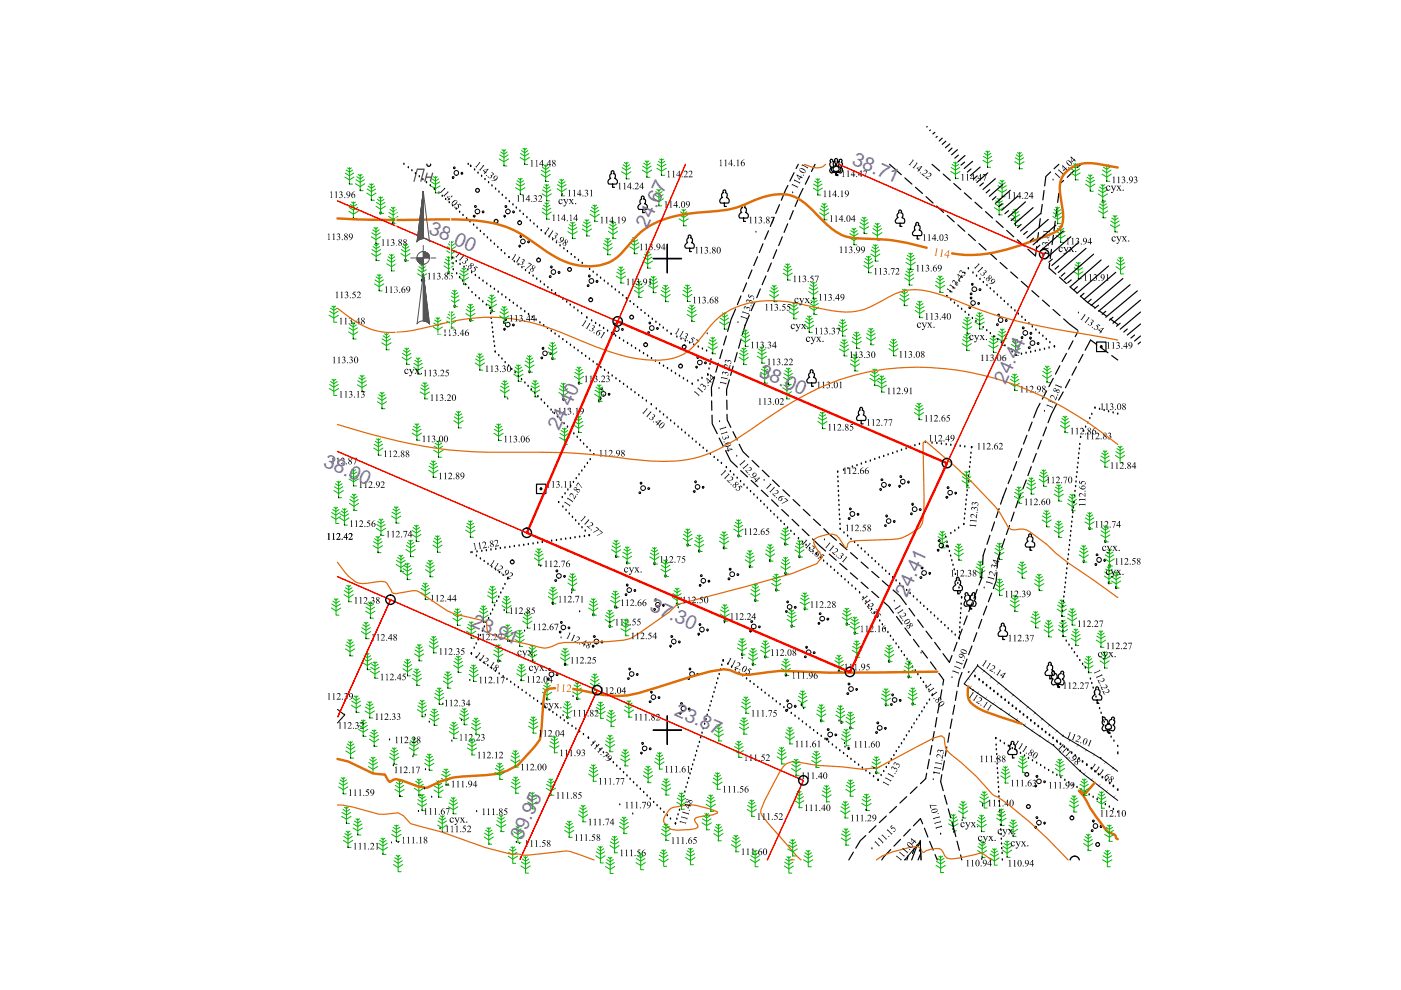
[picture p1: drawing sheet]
<svg xmlns="http://www.w3.org/2000/svg" width="297mm" height="210mm" viewBox="0 0 297 210" stroke-linecap="round" stroke-linejoin="round" font-family="sans-serif">
<defs><g id="words">
<g font-size="4.1" fill="#735cb8">
<text x="180.5" y="34.8" transform="rotate(24 180.5 34.8)">38.71</text>
<text x="90.7" y="49.4" transform="rotate(24 90.7 49.4)">38.00</text>
<text x="137.2" y="48.5" transform="rotate(-65 137.2 48.5)">24.67</text>
<text x="160.7" y="79.7" transform="rotate(24 160.7 79.7)">38.00</text>
<text x="213.2" y="81.7" transform="rotate(-65 213.2 81.7)">24.44</text>
<text x="118.6" y="91.5" transform="rotate(-65 118.6 91.5)">24.40</text>
<text x="68.4" y="98.8" transform="rotate(24 68.4 98.8)">38.00</text>
<text x="137.5" y="129.4" transform="rotate(24 137.5 129.4)">37.30</text>
<text x="192.2" y="126.7" transform="rotate(-65 192.2 126.7)">24.41</text>
<text x="99.8" y="132.8" transform="rotate(23 99.8 132.8)">23.91</text>
<text x="142.8" y="151.7" transform="rotate(24 142.8 151.7)">23.87</text>
<text x="110.7" y="178.3" transform="rotate(-65 110.7 178.3)">39.95</text>
</g>
<text font-size="2" x="207.8" y="76.6">113.06</text>
</g></defs>
<g fill="none" stroke="#000" stroke-width=".25">
<path d="M167 39.3l-1.3 3.2M168.4 36.6l-.9 1.8M169.2 34.8l-.4 .9M170.3 40l-1.7 3.8M171.6 37.3l-.9 1.8M172.8 34.8l-.8 1.6M188.6 34.8l2.5 2.2M191.9 37.7l1.4 1.3M194.1 39.7l1.5 1.3M197.6 34.8l1.6 1.4M200 36.9l1.5 1.3M202.2 38.9l1.5 1.3"/>
<path d="M222.8 36.4l-1.1 1-.2 2M224.5 34.8l-1 1M225.5 38.3l-.8 .6-.1 1.1M227.7 36.2l-1.4 1.4M229.2 34.8l-.8 .7M158.3 60l-.8 1.8M159.4 57.2l-.7 1.9M160.6 54.4l-.8 1.9M161.8 51.7l-.8 1.9M162.4 58.5l-.8 1.9M162.9 48.9l-.8 1.9M163.5 55.8l-.7 1.8"/>
<path d="M164.1 46.1l-.8 1.9M164.7 53l-.8 1.8M165.3 43.4l-.8 1.9M165.9 50.2l-.8 1.9M167 47.5l-.8 1.8M168.2 44.7l-.8 1.8M196.3 41.7l1.5 1.4M198.6 43.7l1.5 1.3M200.8 45.7l1.5 1.3M203.1 47.7l1.5 1.3M204.5 40.9l1.5 1.3M205.3 49.7l1.5 1.3"/>
<path d="M206.7 42.9l1.5 1.3M207.6 51.6l1.4 1.4M209 44.9l1.4 1.3M209.8 53.6l1.5 1.4M211.2 46.9l1.5 1.3M212 55.7l1.5 1.3M213.4 48.9l1.5 1.3M214.3 57.7l1.5 1.3M215.7 50.8l1.5 1.4M216.5 59.6l1.5 1.4M219.8 52.3l-.3 2-1.6-1.5M220.2 49.3l-.3 2"/>
<path d="M220.6 46.4l-.3 1.9M221 43.3l-.3 2M221.4 40.4l-.3 2M222.5 55.8l-.1 1.1 1.5 1.2M222.9 52.9l-.2 1.9M223.4 49.9l-.3 2M223.7 46.9l-.2 2M224.1 43.9l-.2 2M224.5 41l-.3 1.9M224.6 58.8l1.5 1.3M151.5 79.9l-.7 2.3 .1 1.8M152.3 77l-.5 1.9"/>
<path d="M153.2 74.1l-.6 1.9M154 71.2l-.6 2M154.9 67.9l-.6 2.4M155.4 77.6l-.5 2M156 65.5l-1 2.3M156.3 74.8l-.6 1.9M157.1 62.7l-.8 1.9M157.1 71.9l-.5 1.9M158 68.8l-.6 2.1M158.9 66.8l-1 2.2M160.1 64.1l-.8 1.8M161.2 61.3l-.8 1.8"/>
<path d="M218.8 61.6l1.5 1.3M221 63.6l1.5 1.3M223.3 65.6l1.4 1.3M224.7 77.6l-.9 1.7M225.5 67.6l3 2.4M226.1 74.9l-.9 1.8M226.8 60.8l1.5 1.3M227.5 72.3l-.9 1.7M228.2 77.8l-.9 1.7M228.6 70.3l-.6 1.1M229.1 62.8l3.1 2.4M229.6 75.1l-.9 1.8"/>
<path d="M232.5 73l-1.3-.9-1.1 2.2M233 65.8l1.6 1.2M233.3 73.6l1.6 1.2M235.4 67.6l1.6 1.2M235.7 75.4l1.3 .9M150.9 85v2M151 88v1.8l1.1 2.1M152.5 92.9l.9 1.8M153.8 95.5l1.1 2.2 1.4 1.4M154.1 84.8v2M154.1 87.8l.1 1.2 .7 1.6M154.6 80.5l-.5 2.1v1.2"/>
<path d="M155.4 91.5l.9 1.8M156.7 94.2l.8 1.6 1.3 1.1M157.1 99.8l1.4 1.3M159.5 97.6l1.4 1.4M161.6 99.7l1.5 1.4M215.6 97.9l-.8 1.8M216.7 95.1l-.8 1.8M217.7 92.3l-.7 1.8M218.7 98.9l-.8 1.9M218.8 89.5l-.7 1.9M219.7 96.1l-.7 1.9M220.5 85.5l-1.3 3.1"/>
<path d="M220.8 93.3l-.8 1.9M221.9 90.6l-.8 1.8M221.9 82.9l-.9 1.7M223.3 80.2l-.9 1.8M224 85.7l-1.8 3.9M225.4 83.1l-.9 1.7M226.8 80.4l-.9 1.8M159.3 101.9l1.4 1.3M161.4 103.9l1.5 1.4M163.6 106l1.4 1.4M163.8 101.8l1.4 1.4M165.7 108l1.5 1.4"/>
<path d="M166 103.8l1.4 1.4M167.9 110.1l1.5 1.4M168.1 105.9l1.5 1.4M170.1 112.2l1.4 1.4M170.3 108l1.4 1.3M172.3 114.3l2.7 2.5M172.5 110.1l1.4 1.3M174.7 112.1l2.6 2.5M175.8 117.5l1.5 1.3M178.1 119.5l1.5 1.3M178.1 115.2l1.5 1.3M180.3 117.2l1.5 1.3"/>
<path d="M182.6 119.2l1.5 1.3M208.9 116.3l-.5 1.5-.1 1.9M209.9 113.5l-.6 1.9M210.9 110.7l-.7 1.9M211.8 107.8l-.6 1.9M212 117.1l-.4 1.3-.2 1.9M213 114.3l-.6 1.9M213.4 103.5l-1.3 3.4M214 111.4l-.6 1.9M214.5 100.7l-.8 1.8M215 108.6l-.6 1.9M216.5 104.6l-1.2 3.1"/>
<path d="M217.6 101.8l-.7 1.8M180.3 121.5l1.5 1.3M182.6 123.4l1.5 1.4M184.8 125.4l1.5 1.3M184.8 121.2l1.6 1.3M187.1 127.4l1.3 1.2 1 1.4M187.1 123.1l1.5 1.4M189.4 125.1l1.4 1.3 1.4 1.8M190.1 130.7l1.2 1.6M191.9 133.1l1.1 1.6M192.7 129l1.2 1.6M193.7 135.6l1.2 1.6"/>
<path d="M194.6 131.4l1.1 1.6M195.5 138l1.1 1.5M196.3 133.8l1.3 1.6M198.2 136.2l1.1 1.6M199.9 138.6l1.4 1.8 .5-1.4M202.9 136.2l-.7 1.8M204 133.4l-.7 1.9M205 139.7l-.7 1.9M205.1 130.6l-.8 1.9M206.1 136.9l-.7 1.9M206.1 127.8l-.7 1.9M207.1 134.2l-.7 1.8"/>
<path d="M207.2 125l-.7 1.9M208.2 131.3l-.7 1.9M208.2 120.7l-.1 1.9-.5 1.4M209.2 128.5l-.7 1.9M210.3 125.7l-.7 1.9M211.4 121.3l-.2 1.9-.6 1.6M197.3 140.3l1.2 1.6M197.6 158.1l-.4 1.9M198.1 155.1l-.4 2M198.6 152.1l-.3 2M199.1 142.7l1 1.4-.2 1.1M199.2 149.2l-.4 2"/>
<path d="M199.7 146.3l-.4 1.9M200.7 158.4l-.3 1.9M201.3 155.4l-.3 2M201.8 152.4l-.3 2M202.4 149.5l-.4 2M202.9 146.6l-.3 1.9M204 142.6l-.6 1.5-.3 1.5M196.5 164l-.2 1.1M197 161l-.4 2M199.7 164.3l-.3 1.4M200.2 161.3l-.3 2"/>
</g>
<!-- layer: SC007 -->
<g fill="none" stroke="#000" stroke-width=".25">
<path d="M232.5 72.5h2v2h-2z"/>
<circle cx="233.5" cy="73.5" r=".19"/>
</g>
<g fill="none" stroke="#00b800" stroke-width=".21">
<path d="M73.1 37.5l1 .6 1-.6M73.2 36.7l.9 .6 .9-.6M73.4 36.1l.7 .4 .7-.4M73.7 35.6l.4 .3 .4-.3M74.1 35.5v3.5h.6M75.4 38.9l1 .7 .9-.7M75.5 38.1l.9 .6 .9-.6M75.6 37.5l.8 .4 .6-.4M75.9 37l.5 .3 .4-.3M76.4 37v3.4h.6M78.1 39.5l.6 .4 .7-.4M78.4 39l.3 .3 .5-.3"/>
<path d="M78.7 38.9v3.6h.7M91.3 39.4l1 .6 1-.6M91.4 38.6l.9 .5 .9-.5M91.6 37.9l.7 .5 .7-.5M91.9 37.5l.4 .3 .4-.3M92.3 37.4v3.5h.7M105.8 33.7l1 .6 1-.6M106 32.9l.8 .5 .9-.5M106.2 32.2l.6 .5 .7-.5M106.4 31.8l.4 .2 .4-.2M106.8 31.7v3.5h.7M109.3 39.8l1 .6 1-.6"/>
<path d="M109.4 38.9l.9 .6 .9-.6M109.6 38.3l.7 .4 .7-.4M109.9 37.8l.4 .3 .4-.3M110.3 33.4l1 .6 .9-.6M110.3 37.8v3.5h.7M110.4 32.6l.9 .5 .8-.5M110.6 31.9l.7 .5 .6-.5M110.9 31.5l.4 .3 .4-.3M111.3 31.4v3.5h.6M114.7 37l1 .6 1-.6M114.8 36.1l.9 .6 .9-.6M115 35.5l.7 .4 .7-.4"/>
<path d="M115.2 39.6l.7 .4 .7-.4M115.3 35l.4 .3 .4-.3M115.5 39.2l.4 .2 .4-.2M115.7 35v3.5h.6M115.9 39.1v3.5h.6M118.2 39.2l.9 .5 .9-.5M118.4 38.5l.7 .5 .7-.5M118.7 38.1l.4 .3 .4-.3M119.1 38v3.5h.6M131.8 36.4l1 .6 1-.6M131.9 35.6l.9 .5 .9-.5M132.1 34.9l.7 .5 .7-.5"/>
<path d="M132.4 34.5l.4 .3 .4-.3M132.8 34.4v3.5h.6M136.2 36.1l1 .6 1-.6M136.3 35.2l.9 .6 .8-.6M136.5 34.6l.7 .5 .7-.5M136.8 34.1l.4 .3 .4-.3M137.2 34.1v3.5h.6M139.3 35.7l1 .6 1-.6M139.4 34.8l.9 .6 .9-.6M139.6 34.2l.7 .4 .7-.4M139.9 33.7l.4 .3 .4-.3M140.3 33.7v3.5h.6"/>
<path d="M172.4 39.9l1 .6 1-.6M172.5 39l.9 .6 .9-.6M172.7 38.4l.7 .4 .7-.4M173 37.9l.4 .3 .4-.3M173.4 37.8v3.6h.6M201.6 36.4l1 .6 .9-.6M201.7 35.5l.9 .6 .9-.6M201.9 34.9l.7 .4 .6-.4M202.2 34.4l.4 .3 .4-.3M202.6 34.3v3.5h.6M208.4 34l1 .6 1-.6M208.5 33.1l.9 .6 .9-.6"/>
<path d="M208.7 32.5l.7 .5 .7-.5M209 32l.4 .3 .4-.3M209.4 32v3.5h.6M211.6 39.4l.9 .5 .9-.5M211.8 38.7l.7 .5 .6-.5M212 38.3l.5 .2 .4-.2M212.5 38.2v3.5h.6M215.1 34.3l1.1 .6 .9-.6M215.3 33.4l.9 .6 .8-.6M215.5 32.8l.7 .5 .6-.5M215.7 32.3l.5 .3 .3-.3M216.2 32.3v3.5h.6"/>
<path d="M227 36.7l1 .6 1-.6M227.1 35.8l.9 .6 .9-.6M227.3 35.2l.7 .4 .7-.4M227.6 34.7l.4 .3 .4-.3M228 34.7v3.4h.6M230.2 39l.9 .7 1.1-.7M230.3 38.2l.8 .6 1-.6M230.5 37.6l.6 .4 .8-.4M230.8 37.1l.3 .3 .5-.3M231.1 37v3.6h.7M233.1 39.7l.7 .4 .7-.4M233.4 39.2l.4 .3 .4-.3"/>
<path d="M233.6 36.9l1.1 .6 .9-.6M233.8 36.1l.9 .6 .8-.6M233.8 39.1v3.5h.6M233.9 35.4l.8 .5 .6-.5M234.2 35l.5 .3 .3-.3M234.7 34.9v3.5h.6M74 44.8l.9 .6 1-.6M74 44l.9 .5 1-.5M74.3 43.3l.6 .5 .7-.5M74.5 42.8l.4 .3 .5-.3M74.9 42.8v3.5h.7M77.8 40.9l.9 .7 1-.7"/>
<path d="M77.9 40.1l.8 .5 .9-.5M78.7 50.2l1 .6 1-.6M78.8 53.8l1 .6 1-.6M78.8 49.4l.9 .5 .9-.5M78.9 52.9l.9 .6 .9-.6M79 48.7l.7 .5 .7-.5M79.1 52.3l.7 .4 .7-.4M79.3 48.3l.4 .3 .4-.3M79.4 51.8l.4 .3 .4-.3M79.5 59.4l.9 .5 .9-.5M79.7 48.2v3.5h.6M79.7 58.7l.7 .4 .7-.4"/>
<path d="M79.8 51.7v3.5h.6M80 58.3l.4 .2 .4-.2M80.4 58.2v3.5h.6M82 55.9l1 .7 1-.7M82.1 55.1l.9 .5 .9-.5M82.3 54.4l.7 .5 .7-.5M82.6 54l.4 .3 .4-.3M83 53.9v3.5h.7M94.7 53.2l1 .6 1-.6M94.8 52.3l.9 .6 .9-.6M95 51.7l.7 .5 .7-.5M95.3 51.2l.4 .3 .4-.3"/>
<path d="M95.7 51.2v3.5h.7M97.4 58.8l.9 .6 1.1-.6M97.5 58l.8 .5 .9-.5M97.7 57.4l.6 .4 .8-.4M98 56.9l.3 .3 .5-.3M98.3 56.9v3.4h.7M114.9 45l1 .6 1-.6M114.9 41.1l1 .6 1-.6M115 44.2l.9 .5 .9-.5M115 40.3l.9 .5 .9-.5M115.2 43.5l.7 .4 .7-.4M115.5 43l.4 .3 .4-.3"/>
<path d="M115.9 43v3.5h.6M118.1 40l1 .6 1-.6M120.4 49.1l1 .6 1-.6M120.5 48.3l.9 .5 .9-.5M120.7 47.6l.7 .4 .7-.4M121 47.2l.4 .2 .4-.2M121.4 47.1v3.5h.6M123.4 48.6l1 .5 1-.5M123.5 47.7l.9 .6 .9-.6M123.7 47.1l.7 .4 .7-.4M124 46.6l.4 .3 .4-.3M124.4 46.6v3.4h.7"/>
<path d="M125.1 45.4l1 .7 1-.7M125.2 44.6l.9 .5 .9-.5M125.4 43.9l.7 .5 .7-.5M125.7 43.5l.4 .3 .4-.3M126.1 43.4v3.5h.6M127.9 52.5l1 .6 .9-.6M128 51.6l.9 .6 .9-.6M128.2 51l.7 .5 .6-.5M128.4 50.5l.5 .3 .3-.3M128.9 50.5v3.5h.6M129 49.1l1 .6 .9-.6M129.1 48.2l.9 .6 .9-.6"/>
<path d="M129.3 47.6l.7 .4 .6-.4M129.5 47.1l.5 .3 .3-.3M130 47.1v3.5h.6M130.6 58.5l1.1 .6 .9-.6M130.8 57.7l.9 .6 .8-.6M131 57.1l.7 .4 .6-.4M131.2 56.6l.5 .3 .3-.3M131.7 56.6v3.4h.6M133.5 52.3l1 .6 1-.6M133.6 51.5l.9 .5 .9-.5M133.8 50.8l.7 .5 .7-.5M134.1 50.4l.4 .2 .4-.2"/>
<path d="M134.5 50.3v3.5h.7M135.1 59.6l.4 .3 .4-.3M135.5 59.6v3.5h.6M136.4 55.4l.9 .6 1-.6M136.4 54.5l.9 .6 .9-.6M136.7 53.9l.6 .4 .7-.4M136.9 53.4l.4 .3 .5-.3M137.3 53.4v3.5h.7M137.6 59.7l.9 .6 .9-.6M137.8 59.1l.7 .5 .7-.5M138.1 58.6l.4 .3 .4-.3M138.5 58.6v3.5h.6"/>
<path d="M138.7 42.1l1 .7 1-.7M138.8 41.3l.9 .6 .9-.6M139 40.6l.7 .5 .7-.5M139.3 40.2l.4 .3 .4-.3M139.7 40.1v3.5h.6M144 46.4l.9 .6 1-.6M144.1 45.6l.8 .5 .9-.5M144.3 44.9l.6 .4 .7-.4M144.6 44.5l.3 .2 .5-.2M144.9 44.4v3.5h.7M166 57.9l1 .6 1-.6M166.1 57.1l.9 .5 .9-.5"/>
<path d="M166.3 56.4l.7 .5 .7-.5M166.6 56l.4 .3 .4-.3M167 55.9v3.5h.6M172 59.9l.5 .3 .3-.3M172.5 59.8v3.5h.6M173.8 45.1l1 .6 .9-.6M173.9 44.3l.9 .5 .8-.5M174.1 43.6l.7 .5 .6-.5M174.3 43.2l.5 .3 .3-.3M174.8 43.1v3.5h.6M180.1 50.4l1 .6 .9-.6M180.2 49.5l.9 .6 .8-.6"/>
<path d="M180.4 48.9l.7 .5 .6-.5M180.6 48.4l.5 .3 .3-.3M181.1 48.4v3.5h.6M182.2 48l1 .6 1-.6M182.3 47.2l.9 .6 .9-.6M182.5 46.6l.7 .4 .7-.4M182.8 46.1l.4 .3 .4-.3M183.1 56.3l1.1 .6 .9-.6M183.2 46.1v3.4h.7M183.2 55.5l1 .5 .8-.5M183.4 54.8l.8 .5 .6-.5M183.7 54.4l.5 .3 .3-.3"/>
<path d="M184.2 54.3v3.5h.6M184.6 53.8l1 .7 1-.7M184.7 53l.9 .6 .9-.6M184.9 52.4l.7 .4 .7-.4M185 49.3l1 .7 1-.7M185.1 48.5l.9 .6 .9-.6M185.2 51.9l.4 .3 .4-.3M185.3 47.9l.7 .4 .7-.4M185.6 47.4l.4 .3 .4-.3M185.6 51.9v3.5h.6M186 47.3v3.5h.6M191.8 58.9l1 .7 1-.7"/>
<path d="M191.9 58.1l.9 .6 .9-.6M192.1 55.6l1 .7 1-.7M192.1 57.5l.7 .4 .7-.4M192.2 54.8l.9 .5 .9-.5M192.4 54.1l.7 .5 .7-.5M192.4 57l.4 .3 .4-.3M192.7 53.7l.4 .3 .4-.3M192.8 56.9v3.6h.6M193.1 53.6v3.6h.6M198.4 59.6l.9 .6 .9-.6M198.6 59l.7 .5 .7-.5M198.9 58.5l.4 .3 .4-.3"/>
<path d="M199.3 58.5v3.5h.7M210.8 44l1 .7 1-.7M210.9 43.2l.9 .6 .9-.6M211.1 42.6l.7 .4 .7-.4M211.4 42.1l.4 .3 .4-.3M211.5 40.2l1 .6 .9-.6M211.8 42v3.6h.7M214.3 46.4l1 .5 1-.5M214.4 45.5l.9 .6 .9-.6M214.6 44.9l.7 .4 .7-.4M214.9 44.4l.4 .3 .4-.3M215.3 44.4v3.4h.6"/>
<path d="M223.2 45.9l1 .6 1-.6M223.3 45.1l.9 .5 .9-.5M223.5 44.5l.7 .4 .7-.4M223.8 43.9l.4 .3 .4-.3M223.9 49.9l1 .6 .9-.6M224 49.1l.9 .5 .9-.5M224.2 48.4l.7 .5 .7-.5M224.2 43.9v3.5h.7M224.5 48l.4 .3 .4-.3M224.9 47.9v3.5h.6M227.7 57.6l.9 .6 1-.6M227.8 56.8l.8 .5 .9-.5"/>
<path d="M228 56.1l.6 .5 .7-.5M228.2 55.7l.4 .2 .4-.2M228.6 55.6v3.5h.7M232.8 41.1l1 .6 1-.6M232.9 44.7l1 .6 1-.6M232.9 40.3l.9 .6 .9-.6M233 43.9l.9 .5 .9-.5M233.2 43.2l.7 .4 .7-.4M233.5 42.8l.4 .2 .4-.2M233.9 42.7v3.5h.6M235.4 47.7l1 .6 1-.6M235.5 46.9l.9 .5 .9-.5"/>
<path d="M235.7 46.2l.7 .5 .7-.5M236 45.7l.4 .3 .4-.3M236.4 45.7v3.5h.6M236.6 56.6l1 .6 .9-.6M236.7 55.7l.9 .6 .9-.6M236.9 55.1l.7 .4 .7-.4M237.2 54.6l.4 .3 .4-.3M237.6 54.6v3.5h.6M69.8 66.8l1 .6 1-.6M69.9 66l.9 .5 .9-.5M70.1 65.4l.7 .4 .7-.4M70.4 64.9l.4 .3 .4-.3"/>
<path d="M70.8 64.9v3.4h.6M73.9 70.4l1 .6 1-.6M74 69.5l.9 .6 .9-.6M74.2 68.9l.7 .4 .7-.4M74.5 68.4l.4 .3 .4-.3M74.9 68.4v3.5h.6M76.4 79.6l.4 .3 .4-.3M76.8 79.5v3.6h.6M79.4 60.2l1 .6 1-.6M80.9 72.7l1 .6 1-.6M81 71.8l.9 .6 .9-.6M81.2 71.2l.7 .5 .7-.5"/>
<path d="M81.5 70.7l.4 .3 .4-.3M81.9 70.7v3.5h.7M85.3 75.8l.9 .6 1-.6M85.3 74.9l.9 .6 .9-.6M85.6 74.3l.6 .5 .7-.5M85.9 73.8l.3 .3 .5-.3M86.2 73.8v3.5h.7M87.7 77.9l.9 .6 1.1-.6M87.8 77l.8 .6 .9-.6M88 76.4l.6 .4 .8-.4M88.3 75.9l.3 .3 .5-.3M88.6 75.9v3.5h.7"/>
<path d="M91.9 69.3l.9 .6 1-.6M91.9 68.5l.9 .5 .9-.5M92.2 67.9l.6 .4 .7-.4M92.4 67.4l.4 .2 .4-.2M92.8 67.3v3.5h.7M100.8 77l.9 .6 1-.6M100.8 76.1l.9 .6 1-.6M101 75.5l.7 .4 .7-.4M101.3 75l.4 .3 .5-.3M101.7 75v3.5h.7M108.9 79.3l1 .7 1-.7M109 78.5l.9 .5 .9-.5"/>
<path d="M109.2 77.9l.7 .4 .7-.4M109.5 77.4l.4 .3 .4-.3M109.9 77.3v3.6h.7M134.5 61.6l1 .6 .9-.6M134.6 60.7l.9 .6 .9-.6M134.8 60.1l.7 .4 .6-.4M137.5 60.6l1 .6 1-.6M140.1 62.4l1 .7 1-.7M140.2 61.6l.9 .5 .9-.5M140.4 61l.7 .4 .7-.4M140.7 60.5l.4 .3 .4-.3M141.1 60.5v3.5h.7"/>
<path d="M144.7 62.4l1.1 .6 .9-.6M144.8 61.6l1 .5 .8-.5M145 60.9l.8 .5 .6-.5M145.3 60.5l.5 .2 .3-.2M145.7 66.7l1 .6 1-.6M145.8 65.8l.9 .6 .9-.6M145.8 60.4v3.5h.6M146 65.2l.7 .5 .7-.5M146.3 64.7l.4 .3 .4-.3M146.7 64.7v3.5h.6M150.1 73.5l1 .6 1-.6M150.2 72.7l.9 .5 .9-.5"/>
<path d="M150.4 72.1l.7 .4 .7-.4M150.7 71.6l.4 .2 .4-.2M151.1 71.5v3.5h.7M152.6 68.3l1 .6 1-.6M152.7 67.4l.9 .6 .9-.6M152.9 66.8l.7 .5 .7-.5M153.2 66.3l.4 .3 .4-.3M153.6 66.3v3.5h.6M156.7 75.8l1 .6 1-.6M156.8 74.9l.9 .6 .9-.6M157 74.3l.7 .5 .7-.5M157.1 71.9l.9 .7 1-.7"/>
<path d="M157.1 71.1l.9 .5 .9-.5M157.3 73.8l.4 .3 .4-.3M157.4 70.4l.6 .5 .7-.5M157.6 70l.4 .3 .4-.3M157.7 73.8v3.5h.6M158 69.9v3.5h.7M160.5 75.5l1 .6 1-.6M160.7 74.7l.8 .5 .9-.5M160.9 74l.6 .5 .7-.5M161.1 79.8l1 .5 1-.5M161.1 73.6l.4 .2 .4-.2M161.2 78.9l.9 .6 .9-.6"/>
<path d="M161.4 78.3l.7 .4 .7-.4M161.5 73.5v3.5h.7M161.7 77.8l.4 .3 .4-.3M162.1 77.8v3.4h.7M163.2 62.5l.9 .6 1-.6M163.2 61.6l.9 .6 .9-.6M163.4 61l.7 .5 .7-.5M163.7 60.5l.4 .3 .4-.3M164.1 60.5v3.5h.7M166.2 79.2l.9 .6 .9-.6M166.4 78.6l.7 .4 .7-.4M166.7 78.1l.4 .3 .4-.3"/>
<path d="M167.1 78v3.5h.7M167.3 66.1l1 .6 1-.6M167.4 65.2l.9 .6 .9-.6M167.6 64.6l.7 .5 .7-.5M167.9 64.1l.4 .3 .4-.3M168.3 64.1v3.5h.7M170.6 69l1 .6 1-.6M170.7 68.1l.9 .6 .9-.6M170.9 67.5l.7 .4 .7-.4M171.2 67l.4 .3 .4-.3M171.5 61.8l1 .6 .9-.6M171.6 67v3.5h.6"/>
<path d="M171.6 61l.9 .6 .9-.6M171.6 65.2l1 .6 1-.6M171.7 64.3l.9 .6 .9-.6M171.7 60.4l.8 .4 .6-.4M171.9 63.7l.7 .4 .7-.4M172.2 63.2l.4 .3 .4-.3M172.6 63.2v3.5h.6M177.7 69.8l.9 .6 1-.6M177.8 68.9l.8 .6 .9-.6M178 68.3l.6 .4 .7-.4M178 74l1 .6 1-.6M178.1 73.2l.9 .5 .9-.5"/>
<path d="M178.3 67.8l.3 .3 .5-.3M178.3 72.5l.7 .4 .7-.4M178.6 72.1l.4 .2 .4-.2M178.6 67.7v3.5h.7M179 72v3.5h.6M180.3 77.1l1 .7 .9-.7M180.4 76.3l.9 .6 .9-.6M180.6 75.6l.7 .5 .6-.5M180.6 72.4l1 .6 1-.6M180.7 71.5l.9 .6 .9-.6M180.8 75.2l.5 .3 .4-.3M180.9 70.9l.7 .5 .7-.5"/>
<path d="M181.2 70.4l.4 .3 .4-.3M181.3 75.1v3.6h.6M181.6 70.4v3.5h.7M183.7 71.6l1 .6 .9-.6M183.8 70.7l.9 .6 .8-.6M184 70.1l.7 .5 .6-.5M184.2 69.6l.5 .3 .3-.3M184.5 79.4l1 .6 .9-.6M184.7 69.6v3.5h.6M184.7 78.8l.8 .4 .6-.4M185 78.3l.5 .3 .3-.3M185.5 78.2v3.5h.6"/>
<path d="M186.6 79.7l.3 .3 .5-.3M186.9 79.7v3.4h.7M188.5 73.9l.9 .6 1-.6M188.6 73.1l.8 .6 .9-.6M188.8 72.4l.6 .5 .7-.5M189.1 72l.3 .3 .5-.3M189.4 71.9v3.5h.7M190.8 63.3l.9 .6 1-.6M190.8 62.5l.9 .5 1-.5M191.1 61.8l.6 .5 .7-.5M191.3 61.3l.4 .3 .5-.3M191.7 61.3v3.5h.7"/>
<path d="M194 65.8l1 .7 1-.7M194.1 65l.9 .6 .9-.6M194.3 64.4l.7 .4 .7-.4M194.6 63.9l.4 .3 .4-.3M195 63.8v3.6h.7M198.3 60.5l1 .6 1-.6M204 72.9l1 .5 1-.5M204 69.3l1.1 .6 .9-.6M204.1 72l.9 .6 .9-.6M204.1 68.4l1 .6 .9-.6M204.3 71.4l.7 .4 .7-.4M204.3 67.8l.8 .4 .6-.4"/>
<path d="M204.6 70.9l.4 .3 .4-.3M204.6 67.3l.5 .3 .3-.3M205 70.9v3.4h.6M205.1 67.3v3.4h.6M206.7 68.3l1 .6 1-.6M206.8 67.4l.9 .6 .9-.6M207 66.8l.7 .4 .7-.4M207.3 66.3l.4 .3 .4-.3M207.7 66.3v3.5h.6M209.6 73.2l1 .6 1-.6M209.7 72.4l.9 .5 .9-.5M209.9 71.8l.7 .4 .7-.4"/>
<path d="M210.2 71.3l.4 .2 .4-.2M210.6 71.2v3.5h.6M211.5 71.7l1 .6 1-.6M211.6 70.9l.9 .6 .9-.6M211.8 70.3l.7 .4 .7-.4M212.1 69.8l.4 .3 .4-.3M212.5 69.7v3.5h.6M214.3 73.9l1 .6 1-.6M214.4 79.8l.7 .5 .7-.5M214.4 73l.9 .6 .9-.6M214.6 72.4l.7 .5 .7-.5M214.7 79.3l.4 .3 .4-.3"/>
<path d="M214.9 71.9l.4 .3 .4-.3M215.1 79.3v3.5h.7M215.3 71.9v3.5h.6M221 79.6l1 .6 1-.6M221.1 78.7l.9 .6 .9-.6M221.3 78.1l.7 .5 .7-.5M221.6 77.6l.4 .3 .4-.3M222 77.6v3.5h.6M69.8 82.4l1 .6 1-.6M69.9 81.5l.9 .6 .9-.6M70.1 80.9l.7 .5 .7-.5M70.4 80.4l.4 .3 .4-.3"/>
<path d="M70.8 80.4v3.5h.6M74.6 99.6l.4 .3 .4-.3M75 99.5v3.5h.6M75.8 81.6l1 .6 .9-.6M75.9 80.7l.9 .6 .8-.6M76.1 80.1l.7 .4 .6-.4M79.2 95l1 .6 1-.6M79.3 94.2l.9 .5 .9-.5M79.5 93.6l.7 .4 .7-.4M79.8 93l.4 .3 .4-.3M80 85.2l1 .6 1-.6M80.1 84.3l.9 .6 .9-.6"/>
<path d="M80.2 93v3.5h.7M80.3 83.7l.7 .4 .7-.4M80.6 83.2l.4 .3 .4-.3M81 83.2v3.5h.6M87.4 91.8l1 .7 1-.7M87.5 91l.9 .6 .9-.6M87.7 90.4l.7 .4 .7-.4M88 89.9l.4 .3 .4-.3M88.4 89.8v3.5h.6M89.1 83.1l1 .6 1-.6M89.2 82.3l.9 .5 .9-.5M89.4 81.6l.7 .5 .7-.5"/>
<path d="M89.7 81.2l.4 .2 .4-.2M90.1 81.1v3.5h.6M90.9 99.7l1 .6 1-.6M91 98.8l.9 .6 .9-.6M91.2 98.2l.7 .5 .7-.5M91.5 97.7l.4 .3 .4-.3M91.9 97.7v3.5h.6M91.9 95.5l1.1 .6 .9-.6M92 94.6l1 .6 .9-.6M92.2 94l.8 .4 .6-.4M92.5 93.5l.5 .3 .3-.3M93 93.4v3.5h.6"/>
<path d="M96.2 89.2l1 .6 1-.6M96.3 88.4l.9 .5 .9-.5M96.5 87.8l.7 .4 .7-.4M96.8 87.2l.4 .3 .4-.3M97.2 87.2v3.5h.6M104.7 91.9l1 .6 1-.6M104.8 91l.9 .6 .9-.6M105 90.4l.7 .4 .7-.4M105.3 89.9l.4 .3 .4-.3M105.7 89.9v3.5h.6M106 82.7l1 .6 1-.6M106.1 81.9l.9 .5 .9-.5"/>
<path d="M106.3 81.2l.7 .5 .7-.5M106.6 80.8l.4 .2 .4-.2M107 80.7v3.5h.7M112.5 82.7l1 .6 .9-.6M112.6 81.8l.9 .6 .8-.6M112.8 81.2l.7 .4 .6-.4M113 80.7l.5 .3 .3-.3M113.5 80.6v3.6h.6M118.7 92.8l1 .5 1-.5M118.7 91.9l1 .6 .9-.6M119 91.3l.7 .4 .7-.4M119.3 90.8l.4 .3 .4-.3"/>
<path d="M119.7 90.8v3.4h.6M121.7 90.2l1 .6 1-.6M121.8 89.4l.9 .5 .9-.5M122 88.7l.7 .5 .7-.5M122.3 88.2l.4 .3 .4-.3M122.7 88.2v3.5h.6M165.9 83.1l.9 .6 1-.6M165.9 82.2l.9 .6 .9-.6M166.1 80l1 .6 1-.6M166.2 81.6l.6 .4 .7-.4M166.5 81.1l.3 .3 .5-.3M166.8 81.1v3.5h.7"/>
<path d="M173.4 89.4l1 .6 .9-.6M173.5 88.6l.9 .5 .9-.5M173.7 87.9l.7 .4 .6-.4M173.9 87.4l.5 .3 .4-.3M174.4 87.4v3.5h.6M184.4 80.2l1.1 .7 .9-.7M186 81.7l.9 .6 1.1-.6M186.1 80.8l.8 .6 1-.6M186.3 80.2l.6 .4 .8-.4M193.8 87.5l1.1 .6 .9-.6M194 86.6l.9 .6 .8-.6M194.1 86l.8 .4 .6-.4"/>
<path d="M194.4 85.5l.5 .3 .3-.3M194.9 85.5v3.5h.6M214.1 81.3l1 .6 1-.6M214.2 80.4l.9 .6 .9-.6M220.9 99.7l.4 .2 .4-.2M221.3 99.6v3.5h.6M224.8 90.2l1 .6 1-.6M224.9 89.4l.9 .6 .9-.6M225.1 88.7l.7 .5 .7-.5M225.4 88.3l.4 .3 .4-.3M225.8 88.2v3.5h.6M233.3 97.5l1 .7 .9-.7"/>
<path d="M233.4 96.7l.9 .5 .9-.5M233.6 96.1l.7 .4 .7-.4M233.9 95.6l.4 .3 .4-.3M234.3 95.5v3.6h.6M236.5 96.6l1 .6 1-.6M236.6 95.8l.9 .5 .9-.5M236.8 95.1l.7 .4 .7-.4M237.1 94.7l.4 .2 .4-.2M237.5 94.6v3.5h.6M70.2 109.5l1 .6 1-.6M70.3 108.7l.9 .5 .9-.5M70.5 108l.7 .5 .7-.5"/>
<path d="M70.8 107.6l.4 .2 .4-.2M70.8 104l1 .6 1-.6M70.9 103.2l.9 .6 .9-.6M71.1 102.6l.7 .4 .7-.4M71.2 107.5v3.5h.6M71.4 102.1l.4 .3 .4-.3M71.8 102v3.5h.6M72 109.8l1 .6 1-.6M72.1 109l.9 .5 .9-.5M72.3 108.3l.7 .5 .7-.5M72.6 107.9l.4 .3 .4-.3M73 107.8v3.5h.7"/>
<path d="M74 101.6l1 .6 1-.6M74.1 106.7l1 .7 .9-.7M74.1 100.7l.9 .6 .9-.6M74.2 105.9l.9 .6 .8-.6M74.3 100.1l.7 .4 .7-.4M74.4 105.3l.7 .4 .6-.4M74.7 104.8l.4 .3 .4-.3M75.1 104.7v3.5h.6M79.1 115.7l1 .6 1-.6M79.2 114.9l.9 .5 .9-.5M79.4 114.2l.7 .5 .7-.5M79.7 113.7l.4 .3 .4-.3"/>
<path d="M79.8 112l1 .6 1-.6M79.9 111.2l.9 .6 .9-.6M80.1 110.6l.7 .4 .6-.4M80.1 113.7v3.5h.7M80.4 110.1l.4 .3 .4-.3M80.8 110v3.5h.6M83 109.4l1 .6 1-.6M83.1 108.6l.9 .5 .9-.5M83.3 108l.7 .4 .7-.4M83.6 107.5l.4 .2 .4-.2M84 107.4v3.5h.6M84 119.7l1 .6 1-.6"/>
<path d="M84.1 118.8l.9 .6 .9-.6M84.3 118.2l.7 .5 .7-.5M84.6 117.7l.4 .3 .4-.3M85 117.7v3.5h.6M85.7 119.9l.7 .5 .6-.5M85.9 119.5l.5 .2 .3-.2M86.1 116.5l.9 .6 1.1-.6M86.1 115.7l.9 .5 1-.5M86.4 119.4v3.5h.6M86.4 115l.6 .5 .8-.5M86.7 114.6l.3 .3 .5-.3M87 114.5v3.5h.7"/>
<path d="M87.3 113.3l1 .6 .9-.6M87.4 112.5l.9 .5 .9-.5M87.6 111.8l.7 .5 .6-.5M87.9 111.4l.4 .3 .4-.3M88.3 111.3v3.5h.6M90.3 119.9l.9 .6 .9-.6M90.5 119.3l.7 .5 .7-.5M90.8 118.8l.4 .3 .4-.3M91.2 118.8v3.5h.6M91.8 115.6l1 .6 .9-.6M91.9 114.7l.9 .6 .8-.6M92.1 114.1l.7 .5 .6-.5"/>
<path d="M92.3 113.6l.5 .3 .3-.3M92.8 113.6v3.5h.6M98.7 112.4l1 .6 1-.6M98.8 111.6l.9 .5 .9-.5M99 111l.7 .4 .7-.4M99.3 110.4l.4 .3 .4-.3M99.7 110.4v3.5h.7M113.3 118.3l1 .7 .9-.7M113.4 117.5l.9 .5 .8-.5M113.6 116.8l.7 .5 .6-.5M113.8 116.4l.5 .3 .3-.3M114.3 116.3v3.5h.6"/>
<path d="M198.8 114.6l1 .7 1-.7M198.9 113.8l.9 .5 .9-.5M199.1 113.2l.7 .4 .7-.4M199.4 112.7l.4 .3 .4-.3M199.8 112.6v3.6h.6M202.3 117.3l1 .6 1-.6M202.4 116.5l.9 .5 .9-.5M202.6 115.8l.7 .5 .7-.5M202.9 115.4l.4 .3 .4-.3M203.3 115.3v3.5h.6M207.1 119.5l.7 .5 .7-.5M207.4 119l.4 .3 .4-.3"/>
<path d="M207.8 119v3.5h.6M210.9 117.1l1 .6 1-.6M211 116.3l.9 .5 .9-.5M211.2 115.7l.7 .4 .7-.4M211.5 115.2l.4 .2 .4-.2M211.9 115.1v3.5h.6M215.1 105.2l.9 .6 1-.6M215.1 104.4l.9 .5 1-.5M215.3 103.8l.7 .4 .7-.4M215.6 103.3l.4 .2 .5-.2M216 119.6l.7 .5 .7-.5M216 103.2v3.5h.7"/>
<path d="M216.3 119.2l.4 .2 .4-.2M216.7 119.1v3.5h.6M217.7 103.3l1 .6 .9-.6M217.8 102.4l.9 .6 .8-.6M218 101.8l.7 .4 .6-.4M218.2 101.3l.5 .3 .3-.3M218.7 101.3v3.5h.6M220.3 101.6l1 .6 1-.6M220.4 100.8l.9 .5 .9-.5M220.6 100.1l.7 .5 .7-.5M220.9 110.2l1 .6 1-.6M221 109.4l.9 .5 .9-.5"/>
<path d="M221.2 108.8l.7 .4 .7-.4M221.5 108.3l.4 .2 .4-.2M221.9 108.2v3.5h.6M223.5 104.8l1 .6 1-.6M223.5 112.5l1 .6 1-.6M223.6 111.6l.9 .6 .9-.6M223.6 103.9l.9 .6 .9-.6M223.8 103.3l.7 .4 .7-.4M223.8 111l.7 .4 .7-.4M224.1 102.8l.4 .3 .4-.3M224.1 110.5l.4 .3 .4-.3M224.5 110.4v3.6h.6"/>
<path d="M224.5 102.8v3.5h.6M226.4 106.8l.9 .6 1-.6M226.4 105.9l.9 .6 .9-.6M226.7 105.3l.6 .4 .7-.4M226.9 104.8l.4 .3 .4-.3M227.3 104.8v3.5h.7M70.3 128.9l.9 .6 1.1-.6M70.4 128.1l.8 .6 1-.6M70.6 127.5l.6 .4 .8-.4M70.9 127l.3 .3 .5-.3M71.2 126.9v3.5h.7M72.9 126.1l1.1 .6 .9-.6"/>
<path d="M73 125.2l1 .6 .8-.6M73.2 124.6l.8 .5 .6-.5M73.2 137.6l1 .6 1-.6M73.3 136.7l.9 .6 .9-.6M73.5 124.1l.5 .3 .3-.3M73.5 136.1l.7 .5 .7-.5M73.8 135.6l.4 .3 .4-.3M74 124.1v3.5h.6M74.2 135.6v3.5h.6M76.6 133.9l1 .6 1-.6M76.7 133.1l.9 .5 .9-.5M76.9 132.5l.7 .4 .7-.4"/>
<path d="M77 139.7l.9 .5 .9-.5M77.2 139l.7 .4 .7-.4M77.2 132l.4 .2 .4-.2M77.5 138.6l.4 .2 .4-.2M77.5 129.6l1 .6 1-.6M77.6 128.7l.9 .6 .9-.6M77.6 131.9v3.5h.7M77.8 128.1l.7 .4 .7-.4M77.9 138.5v3.5h.6M78.1 127.6l.4 .3 .4-.3M78.5 127.6v3.5h.7M85.4 121.4l1 .6 .9-.6"/>
<path d="M85.5 120.6l.9 .5 .8-.5M86 139.8l.4 .3 .4-.3M86.4 139.8v3.5h.6M87.9 138.6l1 .6 .9-.6M88 137.8l.9 .5 .8-.5M88.2 137.2l.7 .4 .6-.4M88.5 136.7l.4 .2 .4-.2M88.9 136.6v3.5h.6M89.2 125.6l1 .6 .9-.6M89.3 124.8l.9 .5 .9-.5M89.5 124.1l.7 .5 .6-.5M89.7 123.7l.5 .3 .4-.3"/>
<path d="M90.2 123.6v3.5h.6M90.2 120.8l1 .6 1-.6M91 136.9l.9 .6 1-.6M91.1 136.1l.8 .6 .9-.6M91.3 135.4l.6 .5 .7-.5M91.6 135l.3 .3 .5-.3M91.9 134.9v3.5h.7M96 131.1l1 .6 1-.6M96.1 130.2l.9 .6 .9-.6M96.3 129.6l.7 .4 .7-.4M96.5 139.6l.7 .4 .7-.4M96.6 129.1l.4 .3 .4-.3"/>
<path d="M96.8 139.1l.4 .3 .4-.3M97 129.1v3.5h.6M97.2 139.1v3.5h.6M98.9 133.8l1 .7 1-.7M99 133l.9 .6 .9-.6M99.2 132.4l.7 .4 .7-.4M99.5 131.9l.4 .3 .4-.3M99.9 131.8v3.5h.6M101.5 130.4l1 .7 1-.7M101.6 129.6l.9 .5 .9-.5M101.8 128.9l.7 .5 .7-.5M102.1 128.5l.4 .3 .4-.3"/>
<path d="M102.5 128.4v3.6h.6M103.4 126.3l1 .6 1-.6M103.5 125.5l.9 .5 .9-.5M103.7 124.8l.7 .5 .7-.5M104 124.3l.4 .3 .4-.3M104.4 124.3v3.5h.6M106.4 128.4l1 .6 1-.6M106.5 127.6l.9 .5 .9-.5M106.7 134.5l1 .6 1-.6M106.7 126.9l.7 .5 .7-.5M106.8 133.6l.9 .6 .8-.6M107 133l.7 .4 .7-.4"/>
<path d="M107 126.4l.4 .3 .4-.3M107.3 132.5l.4 .3 .4-.3M107.4 126.4v3.5h.6M107.7 132.5v3.5h.6M109.2 135.6l1 .6 1-.6M109.3 134.7l.9 .6 .9-.6M109.5 134.1l.7 .4 .7-.4M109.8 133.6l.4 .3 .4-.3M110.2 133.6v3.5h.6M110.8 131.7l1 .6 1-.6M110.9 130.9l.9 .5 .9-.5M111.1 130.2l.7 .5 .7-.5"/>
<path d="M111.4 129.8l.4 .2 .4-.2M111.8 129.7v3.5h.6M111.9 138.8l1 .6 .9-.6M112 137.9l.9 .6 .8-.6M112.2 137.3l.7 .5 .6-.5M112.5 136.8l.4 .3 .4-.3M112.9 136.8v3.5h.6M206.8 121l1 .6 1-.6M206.9 120.2l.9 .5 .9-.5M210.9 124.8l1 .5 1-.5M211 123.9l.9 .6 .9-.6M211.2 123.3l.7 .4 .7-.4"/>
<path d="M211.5 122.8l.4 .3 .4-.3M211.9 122.8v3.4h.7M214.2 128.2l1 .6 1-.6M214.2 127.3l1 .6 .9-.6M214.5 126.7l.7 .5 .7-.5M214.8 126.2l.4 .3 .4-.3M215.2 126.2v3.5h.6M215.7 121.1l1 .6 1-.6M215.8 120.3l.9 .5 .9-.5M218.6 131.7l1 .5 1-.5M218.7 130.8l.9 .6 .9-.6M218.9 130.2l.7 .4 .7-.4"/>
<path d="M219.2 129.7l.4 .3 .4-.3M219.3 123.7l1 .6 1-.6M219.4 122.9l.9 .5 .9-.5M219.6 129.7v3.4h.6M219.6 122.3l.7 .4 .7-.4M219.9 121.8l.4 .2 .4-.2M220.3 121.7v3.5h.7M221.4 133.5l.9 .7 1-.7M221.4 132.7l.9 .5 .9-.5M221.7 132l.6 .5 .7-.5M222 131.6l.3 .3 .5-.3M222.3 131.5v3.5h.7"/>
<path d="M224.2 129.2l.9 .6 1-.6M224.2 128.3l.9 .6 .9-.6M224.4 133.5l1 .6 1-.6M224.5 127.7l.6 .4 .7-.4M224.5 132.6l.9 .6 .9-.6M224.7 132l.7 .4 .7-.4M224.7 127.2l.4 .3 .5-.3M225 131.5l.4 .3 .4-.3M225.1 127.2v3.5h.7M225.4 131.5v3.5h.6M226.3 131l1 .7 1-.7M226.4 130.2l.9 .5 .9-.5"/>
<path d="M226.6 129.5l.7 .5 .7-.5M226.9 129.1l.4 .3 .4-.3M227.1 135.3l1 .7 1-.7M227.2 134.5l.9 .6 .9-.6M227.3 129v3.5h.7M227.4 133.9l.7 .4 .7-.4M227.7 133.4l.4 .3 .4-.3M228.1 133.4v3.5h.6M230.1 139.7l.7 .4 .7-.4M230.4 139.2l.4 .3 .4-.3M230.8 139.1v3.5h.6M232.4 135.7l1 .7 1-.7"/>
<path d="M232.5 134.9l.9 .5 .9-.5M232.7 134.2l.7 .5 .7-.5M233 133.8l.4 .3 .4-.3M233.3 139.3l.9 .5 .9-.5M233.4 133.7v3.5h.7M233.5 138.6l.7 .5 .7-.5M233.8 138.2l.4 .3 .4-.3M234.2 138.1v3.5h.6M73.3 159.2l1 .7 1-.7M73.4 158.4l.9 .6 .9-.6M73.6 157.7l.7 .5 .7-.5M73.9 157.3l.4 .3 .4-.3"/>
<path d="M74.3 157.2v3.5h.7M74.5 149.5l1 .7 1-.7M74.6 148.7l.9 .5 .9-.5M74.8 148l.7 .5 .7-.5M75.1 147.6l.4 .3 .4-.3M75.5 147.5v3.5h.7M76 154.6l1 .6 1-.6M76.1 153.8l.9 .5 .9-.5M76.3 153.2l.7 .4 .7-.4M76.6 152.7l.4 .3 .4-.3M76.9 140.5l1 .6 1-.6M77 152.6v3.5h.6"/>
<path d="M77.4 150.7l1 .6 1-.6M77.5 149.9l.9 .6 .9-.6M77.7 149.3l.7 .4 .7-.4M78 148.8l.4 .3 .4-.3M78.3 156.7l1 .7 1-.7M78.4 148.8v3.4h.6M78.4 155.9l.9 .6 .9-.6M78.5 142.3l1 .6 1-.6M78.6 155.3l.7 .4 .7-.4M78.6 141.5l.9 .5 .9-.5M78.8 140.8l.7 .5 .7-.5M78.9 154.8l.4 .3 .4-.3"/>
<path d="M79.1 140.4l.4 .2 .4-.2M79.3 154.7v3.5h.7M79.5 140.3v3.5h.6M82.7 159.7l.9 .6 .9-.6M82.9 159.1l.7 .4 .7-.4M83.2 158.6l.4 .3 .4-.3M83.6 158.5v3.6h.6M85.4 141.8l1 .6 1-.6M85.5 140.9l.9 .6 .9-.6M85.7 140.3l.7 .5 .7-.5M86.7 158.5l1.1 .7 .9-.7M86.9 157.7l.9 .5 .8-.5"/>
<path d="M87 157.1l.8 .4 .6-.4M87.3 156.6l.5 .3 .3-.3M87.4 143.8l1 .6 1-.6M87.5 143l.9 .5 .9-.5M87.7 142.3l.7 .5 .7-.5M87.8 156.5v3.6h.6M88 141.9l.4 .3 .4-.3M88.4 141.8v3.5h.6M88.5 150.5l1 .6 1-.6M88.6 149.6l.9 .6 .9-.6M88.8 149l.7 .4 .7-.4M89.1 148.5l.4 .3 .4-.3"/>
<path d="M89.5 148.5v3.5h.6M90.6 159.9l.4 .3 .4-.3M91 159.9v3.4h.7M91.1 152.3l1 .6 1-.6M91.2 151.5l.9 .5 .9-.5M91.4 150.8l.7 .5 .7-.5M91.7 150.4l.4 .2 .4-.2M92.1 150.3v3.5h.6M92.1 147.8l1 .7 1-.7M92.2 147l.9 .6 .9-.6M92.4 146.4l.7 .4 .7-.4M92.7 145.9l.4 .3 .4-.3"/>
<path d="M93.1 145.8v3.6h.7M94 144.4l1 .6 1-.6M94.1 143.6l.9 .5 .8-.5M94.3 142.9l.7 .5 .7-.5M94.6 142.5l.4 .2 .4-.2M95 142.4v3.5h.6M95.3 155.1l.9 .6 1-.6M95.3 154.3l.9 .5 1-.5M95.5 153.6l.7 .5 .7-.5M95.8 153.2l.4 .3 .4-.3M96.2 141.1l1 .6 1-.6M96.2 153.1v3.5h.7"/>
<path d="M96.3 140.3l.9 .5 .8-.5M97.4 152.2l1 .6 1-.6M97.5 151.3l.9 .6 .9-.6M97.7 150.7l.7 .4 .7-.4M98 150.2l.4 .3 .4-.3M98.4 150.2v3.5h.7M99.4 143l1 .6 1-.6M99.5 142.1l.9 .6 .9-.6M99.7 141.5l.7 .4 .7-.4M100 141l.4 .3 .4-.3M100.4 141v3.5h.6M109.6 142.8l.9 .7 1-.7"/>
<path d="M109.6 142l.9 .5 .9-.5M109.9 141.4l.6 .4 .8-.4M110.2 140.9l.3 .3 .5-.3M110.5 140.8v3.5h.7M229.8 141.1l1 .6 1-.6M229.9 140.3l.9 .5 .9-.5M233.2 140.1l1 .7 1-.7M71.8 166.8l1 .6 .9-.6M71.9 166l.9 .5 .9-.5M72.1 165.4l.7 .4 .6-.4M72.3 164.9l.5 .3 .4-.3M72.4 173.1l1 .6 1-.6"/>
<path d="M72.5 172.3l.9 .5 .9-.5M72.7 171.6l.7 .5 .7-.5M72.8 164.8v3.5h.6M72.8 178.2l1 .6 1-.6M72.9 177.3l.9 .6 .9-.6M73 171.2l.4 .3 .4-.3M73.1 176.7l.7 .5 .7-.5M73.4 176.2l.4 .3 .4-.3M73.4 171.1v3.5h.7M73.8 176.2v3.5h.6M74.8 175.6l1.1 .5 .9-.5M74.9 174.7l1 .6 .9-.6"/>
<path d="M75.1 174.1l.8 .4 .6-.4M75.4 173.6l.5 .3 .3-.3M75.9 173.6v3.4h.6M78.1 162.5l1 .6 1-.6M78.2 161.7l.9 .5 .9-.5M78.4 161l.7 .5 .7-.5M78.7 160.6l.4 .3 .4-.3M79.1 160.5v3.5h.6M80.2 179.7l1 .6 1-.6M80.3 178.8l.9 .6 .9-.6M80.5 178.2l.7 .4 .7-.4M80.8 177.7l.4 .3 .4-.3"/>
<path d="M81.2 177.7v3.4h.6M82.6 160.5l1 .7 1-.7M83.1 176.9l.9 .6 1-.6M83.1 176.1l.9 .5 1-.5M83.4 175.4l.6 .5 .8-.5M83.7 175l.3 .2 .5-.2M83.7 167.4l1 .6 1-.6M83.8 166.5l.9 .6 .9-.6M84 165.9l.7 .4 .7-.4M84 174.9v3.5h.7M84.3 165.4l.4 .3 .4-.3M84.7 165.4v3.5h.6"/>
<path d="M87.8 167.1l1 .7 1-.7M87.9 166.3l.9 .5 .9-.5M88.1 165.7l.7 .4 .7-.4M88.4 165.2l.4 .3 .4-.3M88.5 170.4l1 .6 1-.6M88.6 169.5l.9 .6 .9-.6M88.8 165.1v3.6h.7M88.8 168.9l.7 .4 .7-.4M89.1 168.4l.4 .3 .4-.3M89.5 168.4v3.5h.6M90 161.8l1 .6 1-.6M90.1 161l.9 .5 .9-.5"/>
<path d="M90.3 160.4l.7 .4 .7-.4M92 167.5l1 .6 1-.6M92.1 166.7l.9 .5 .9-.5M92.3 166l.7 .5 .7-.5M92.6 165.6l.4 .3 .4-.3M92.8 174.9l1 .7 .9-.7M92.9 174.1l.9 .5 .9-.5M93 165.5v3.5h.6M93.1 173.4l.7 .5 .6-.5M93.4 173l.4 .3 .4-.3M93.6 165l1 .6 .9-.6M93.6 164.2l1 .5 .9-.5"/>
<path d="M93.8 172.9v3.5h.6M93.9 163.5l.7 .5 .7-.5M94.1 163.1l.5 .2 .4-.2M94.6 163v3.5h.6M95.1 171.1l1 .6 1-.6M95.2 170.2l.9 .6 .9-.6M95.4 169.6l.7 .5 .7-.5M95.7 169.1l.4 .3 .4-.3M96.1 169.1v3.5h.6M182.7 170.3l1 .6 1-.6M182.8 169.5l.9 .6 .9-.6M183 168.9l.7 .4 .7-.4"/>
<path d="M183.3 168.4l.4 .3 .4-.3M183.7 168.4v3.4h.7M201.1 174.7l1 .6 1-.6M201.2 173.8l.9 .6 .9-.6M201.4 173.2l.7 .4 .7-.4M201.7 172.7l.4 .3 .4-.3M202.1 172.7v3.4h.7M203.2 171.9l1 .7 1-.7M203.3 171.1l.9 .5 .9-.5M203.5 170.4l.7 .5 .7-.5M203.8 170l.4 .3 .4-.3M204.2 169.9v3.5h.6"/>
<path d="M207.1 174.8l1 .6 1-.6M207.2 173.9l.9 .6 .9-.6M207.3 179.5l.9 .5 .9-.5M207.4 173.3l.7 .5 .7-.5M207.6 178.9l.6 .4 .7-.4M207.7 172.8l.4 .3 .4-.3M207.8 178.4l.4 .3 .4-.3M208.1 172.8v3.5h.6M208.2 178.4v3.4h.7M210.4 180l.4 .3 .4-.3M210.8 179.9v3.5h.7M211.3 173.5l1 .6 1-.6"/>
<path d="M211.4 172.7l.9 .5 .9-.5M211.6 172l.7 .5 .7-.5M211.9 171.5l.4 .3 .4-.3M212.3 171.5v3.5h.6M212.6 179.5l.9 .5 .9-.5M212.9 178.8l.6 .4 .7-.4M213.1 178.4l.4 .2 .5-.2M213.5 178.3v3.5h.7M213.8 175.8l1 .6 1-.6M213.9 175l.9 .5 .9-.5M214.1 174.3l.7 .5 .7-.5M214.4 173.9l.4 .3 .4-.3"/>
<path d="M214.8 173.8v3.5h.6M83.4 183.3l1 .6 1-.6M83.5 182.5l.9 .5 .9-.5M83.7 181.9l.7 .4 .7-.4M84 181.4l.4 .3 .4-.3M84.4 181.3v3.5h.6M198.5 183.5l.9 .6 1-.6M198.5 182.6l.9 .6 .9-.6M198.8 182l.6 .5 .8-.5M199.1 181.5l.3 .3 .5-.3M199.4 181.5v3.5h.7M207.3 180.3l.9 .6 1-.6"/>
<path d="M209.8 181.9l1 .6 1-.6M209.9 181.1l.9 .5 .9-.5M210.1 180.4l.7 .5 .7-.5M212.6 180.3l.9 .6 1-.6"/>
</g>
<g fill="none" stroke="#000" stroke-width=".3">
<path d="M99.3 34.8h.1M99.8 35.3h.1M100.6 36h.1M101.3 36.7h.1M102.1 37.4h.1M102.8 38.1h.1M103.6 38.7h.1M104.3 39.4h.1M92.1 40.1h.1M93 40.9h.1M93.8 41.6h.1M94.5 42.3h.1"/>
<path d="M95.3 43h.1M95.7 54.7h.1M96 43.6h.1M96 54.7h.1M96.1 55.9h.1M96.1 57.2h.1M96.7 44.3h.1M96.7 55.5h.1M96.8 58h.1M97.5 45h.1M97.5 58.8h.1M97.5 56h.1"/>
<path d="M98.1 59.6h.1M98.2 45.7h.1M98.4 56.6h.1M98.9 46.4h.1M99.2 57.2h.1M99.7 47h.1M100 57.8h.1M100.4 47.7h.1M100.8 58.4h.1M101.1 48.4h.1M101.6 59h.1M101.9 49.1h.1"/>
<path d="M102.4 59.6h.1M102.6 49.7h.1M103.3 50.4h.1M104.1 51.1h.1M104.8 51.8h.1M105.1 40.1h.1M105.5 52.5h.1M105.8 40.7h.1M106.3 53.1h.1M106.5 41.4h.1M107 53.8h.1M107.3 42.1h.1"/>
<path d="M107.9 54.6h.1M108 42.8h.1M108.8 43.4h.1M109.1 55.5h.1M109.5 44.1h.1M109.9 56.1h.1M110.2 44.8h.1M110.7 56.7h.1M111 45.5h.1M111.4 57.4h.1M111.7 46.1h.1M112.2 58h.1"/>
<path d="M112.4 46.8h.1M113 58.5h.1M113.2 47.5h.1M113.8 59.2h.1M113.9 48.1h.1M114.6 59.8h.1M114.8 48.9h.1M115.6 49.6h.1M116.4 50.2h.1M117.2 50.8h.1M118 51.5h.1M118.7 52.1h.1"/>
<path d="M119.5 52.7h.1M120.3 53.3h.1M121.1 54h.1M121.9 54.6h.1M122.6 55.2h.1M123.4 55.8h.1M124.2 56.5h.1M125 57.1h.1M125.8 57.7h.1M126.6 58.3h.1M127.3 59h.1M128.1 59.6h.1"/>
<path d="M203.3 59.5h.1M203.9 58.7h.1M204.6 58h.1M205.3 57h.1M206.3 57.9h.1M207.1 58.5h.1M207.8 59.2h.1M208.5 59.9h.1M98.7 60.4h.1M99.4 61.1h.1M100.1 62h.1M100.8 62.7h.1"/>
<path d="M101.6 63.3h.1M102.4 64h.1M103.1 64.7h.1M103.2 60.2h.1M103.9 65.4h.1M104 60.8h.1M104 66.5h.1M104.1 67.5h.1M104.3 68.5h.1M104.4 69.5h.1M104.5 70.5h.1M104.6 71.5h.1"/>
<path d="M104.7 72.5h.1M104.8 61.3h.1M104.9 73.4h.1M105 74.6h.1M105.6 61.9h.1M105.7 75.4h.1M106.4 62.5h.1M106.4 76.1h.1M107.1 76.9h.1M107.2 63.1h.1M107.8 77.6h.1M108 63.7h.1"/>
<path d="M108.5 78.3h.1M108.8 64.3h.1M109.2 79h.1M109.6 64.9h.1M109.9 79.8h.1M110.4 65.5h.1M111.3 66.1h.1M112.1 66.7h.1M112.9 67.3h.1M113.7 67.9h.1M114.5 68.5h.1M115.3 69h.1"/>
<path d="M115.4 60.4h.1M116.1 69.6h.1M116.2 61h.1M116.9 70.2h.1M117 61.6h.1M117.7 70.8h.1M117.8 62.2h.1M118.5 62.9h.1M118.5 71.4h.1M119.3 63.5h.1M119.3 72h.1M120.1 64.1h.1"/>
<path d="M120.1 72.6h.1M120.9 64.7h.1M120.9 73.2h.1M121.7 65.3h.1M121.8 73.8h.1M122.5 65.9h.1M122.6 74.4h.1M123.3 66.5h.1M123.4 75h.1M124.2 75.6h.1M124.4 67.4h.1M125 76.2h.1"/>
<path d="M125.4 68h.1M125.8 76.8h.1M126.3 68.6h.1M126.6 77.3h.1M127.1 69.1h.1M127.4 77.9h.1M128 69.6h.1M128.2 78.5h.1M128.8 70.2h.1M128.9 60.2h.1M129 79.1h.1M129.7 70.7h.1"/>
<path d="M129.7 60.8h.1M129.8 79.7h.1M130.5 61.5h.1M130.5 71.2h.1M131.3 62.1h.1M131.4 71.8h.1M132 62.7h.1M132.2 72.3h.1M132.8 63.3h.1M133.1 72.8h.1M133.6 64h.1M133.9 73.4h.1"/>
<path d="M134.4 64.6h.1M134.7 73.9h.1M135.2 65.2h.1M135.6 74.4h.1M135.9 65.8h.1M136.4 75h.1M136.7 66.5h.1M137.3 75.5h.1M137.5 67.1h.1M138.1 76h.1M138.3 67.7h.1M139 76.6h.1"/>
<path d="M139.1 68.3h.1M139.8 77.1h.1M139.9 68.9h.1M140.6 69.6h.1M140.7 77.6h.1M141.4 70.2h.1M141.5 78.1h.1M142.3 70.9h.1M142.4 78.7h.1M143.2 79.2h.1M143.5 71.5h.1M144.1 79.8h.1"/>
<path d="M144.4 71.9h.1M145.3 72.3h.1M146.2 72.7h.1M147.1 73.2h.1M148 73.6h.1M148.9 74h.1M149.8 74.4h.1M150.1 79.5h.1M150.3 78.2h.1M150.5 77.3h.1M150.7 76.3h.1M151 75h.1"/>
<path d="M200.7 62.9h.1M201.5 61.9h.1M201.6 63.6h.1M202.1 61.1h.1M202.4 64.3h.1M202.7 60.3h.1M203.1 64.9h.1M203.9 65.6h.1M204.6 66.2h.1M205.4 66.8h.1M206.2 67.5h.1M206.9 68.2h.1"/>
<path d="M207.7 68.8h.1M208.4 69.5h.1M209.2 70.1h.1M209.3 60.5h.1M210 61.2h.1M210 70.7h.1M210.7 61.9h.1M210.7 71.4h.1M211.5 62.6h.1M211.5 72.1h.1M212.2 63.2h.1M212.3 72.7h.1"/>
<path d="M212.9 63.9h.1M213.1 73.3h.1M213.7 64.6h.1M213.8 74h.1M214.4 65.3h.1M214.6 74.6h.1M215.2 65.9h.1M215.4 75.4h.1M215.9 66.6h.1M216.6 75.1h.1M216.7 67.3h.1M217.4 67.9h.1"/>
<path d="M217.6 74.9h.1M218.1 68.6h.1M218.5 74.7h.1M218.9 69.3h.1M219.5 74.5h.1M219.6 70h.1M220.3 70.7h.1M220.5 74.3h.1M221.1 71.3h.1M221.4 74h.1M221.8 72h.1M222.4 73.8h.1"/>
<path d="M222.6 72.6h.1M223.6 73.5h.1M110.6 80.5h.1M111.3 81.2h.1M112 81.9h.1M112.6 82.6h.1M113.4 83.4h.1M114 84.1h.1M114.8 84.8h.1M115.4 85.5h.1M116.1 86.2h.1M116.8 87h.1"/>
<path d="M117.5 87.7h.1M118.2 88.4h.1M118.9 89.1h.1M119.6 89.8h.1M120.3 90.6h.1M121 91.3h.1M121.7 92h.1M122.4 92.7h.1M123.1 93.4h.1M123.4 99.9h.1M123.7 94.1h.1M124 99.1h.1"/>
<path d="M124.5 94.9h.1M124.5 98.3h.1M125.1 95.6h.1M125.1 97.5h.1M125.9 96.4h.1M130.6 80.3h.1M131.4 80.9h.1M132.2 81.5h.1M133 82.1h.1M133.8 82.7h.1M134.6 83.3h.1M135.4 83.9h.1"/>
<path d="M136.2 84.5h.1M137 85h.1M138.1 85.8h.1M139.1 86.7h.1M139.9 87.3h.1M140.7 88h.1M141.4 88.6h.1M142.2 89.2h.1M143 89.9h.1M143.8 90.6h.1M144.5 91.2h.1M144.9 80.3h.1"/>
<path d="M145.3 91.8h.1M145.8 80.8h.1M146.1 92.5h.1M146.8 81.4h.1M146.8 93.1h.1M147.6 93.8h.1M148 80.7h.1M148.3 94.4h.1M148.8 80.2h.1M149.1 95h.1M149.9 95.7h.1M150.6 96.3h.1"/>
<path d="M151.4 97h.1M152.2 97.6h.1M153 98.3h.1M154 99.1h.1M154.9 100h.1M178.9 99.7h.1M179.8 99.4h.1M180.7 99h.1M181.7 98.7h.1M182.6 98.4h.1M183.6 98h.1M184.5 97.7h.1"/>
<path d="M185.5 97.4h.1M186.4 97.1h.1M187.4 96.8h.1M188.3 96.4h.1M189.3 96.1h.1M190.2 95.8h.1M191.1 95.5h.1M192.1 95.2h.1M193 94.8h.1M194 94.5h.1M194.9 94.2h.1M196.2 93.8h.1"/>
<path d="M197.6 93.9h.1M198.6 94h.1M199.6 94.1h.1M200.6 94.3h.1M201.6 94.4h.1M202.6 94.5h.1M203.6 94.6h.1M204.6 94.7h.1M205.6 99.1h.1M205.7 98.1h.1M205.8 97.1h.1M205.9 96.1h.1"/>
<path d="M206 94.9h.1M228.4 99.2h.1M228.6 98.2h.1M228.6 97.2h.1M228.7 96.2h.1M228.9 95.2h.1M228.9 94.2h.1M229.1 92.8h.1M229.7 91.4h.1M230.2 90.6h.1M230.6 89.7h.1M231.1 88.7h.1"/>
<path d="M231.5 87.8h.1M232.2 86.5h.1M233.1 86.8h.1M234.1 87h.1M235 87.3h.1M236 87.5h.1M237 87.8h.1M100.1 117.2h.1M101 117.9h.1M101.1 117h.1M101.9 118.5h.1M102.2 116.9h.1"/>
<path d="M102.7 119h.1M103.1 116.8h.1M103.5 119.6h.1M104.1 116.6h.1M105.1 116.5h.1M106.1 116.3h.1M107.1 116.2h.1M108.1 116h.1M109.1 115.9h.1M110.1 115.7h.1M111 115.6h.1M112 115.4h.1"/>
<path d="M113 115.3h.1M114 115.1h.1M115 115h.1M116 114.9h.1M117 114.7h.1M118 114.6h.1M118.4 106.6h.1M119 114.4h.1M119.2 105.5h.1M119.3 107.5h.1M119.8 104.7h.1M119.9 114.3h.1"/>
<path d="M120 108.2h.1M120.4 103.9h.1M120.7 109h.1M120.9 114.2h.1M121 103.1h.1M121.4 109.7h.1M121.6 102.3h.1M121.9 114h.1M122 110.4h.1M122.2 101.5h.1M122.7 111.2h.1M122.8 100.7h.1"/>
<path d="M122.9 113.9h.1M123.4 111.9h.1M123.9 113.7h.1M124.1 112.6h.1M125 113.6h.1M155.6 100.7h.1M156.3 101.4h.1M157 102.1h.1M157.7 102.8h.1M158.4 103.5h.1M159.1 104.2h.1M159.9 104.9h.1"/>
<path d="M160.6 105.6h.1M161.3 106.3h.1M162 107h.1M162.7 107.7h.1M163.4 108.4h.1M164.1 109.1h.1M164.8 109.8h.1M165.6 110.5h.1M166.3 111.2h.1M167 111.9h.1M167.7 112.6h.1M168.4 113.3h.1"/>
<path d="M169.3 114.2h.1M170.1 115h.1M170.9 115.6h.1M171.7 116.3h.1M172.4 117h.1M173.1 117.6h.1M173.9 118.3h.1M174.6 119h.1M175.4 119.6h.1M177.6 100.1h.1M177.6 101.2h.1M177.7 102.2h.1"/>
<path d="M177.7 103.2h.1M177.8 104.2h.1M177.8 105.2h.1M177.8 106.2h.1M177.9 107.1h.1M177.9 108.2h.1M178 109.2h.1M178.1 110.2h.1M178.1 111.2h.1M178.1 112.2h.1M178.9 113h.1M179.7 113.7h.1"/>
<path d="M180.4 114.3h.1M181.2 115h.1M181.9 115.7h.1M182.6 116.4h.1M183.4 117.1h.1M184.1 117.7h.1M184.9 118.4h.1M185.6 119.1h.1M186.3 119.8h.1M200.5 113.9h.1M200.8 115h.1M201 116h.1"/>
<path d="M201.3 116.9h.1M201.5 117.9h.1M201.6 113.1h.1M201.8 118.9h.1M202.1 119.8h.1M202.4 112.6h.1M203.2 112h.1M204.3 111.2h.1M204.5 110h.1M204.6 109h.1M204.7 108h.1M204.8 107h.1"/>
<path d="M204.9 106h.1M205 105h.1M205.1 104.1h.1M205.2 103h.1M205.3 102.1h.1M205.4 101h.1M205.5 100.1h.1M226.3 119.6h.1M226.4 118.6h.1M226.5 117.6h.1M226.6 116.6h.1M226.7 115.7h.1"/>
<path d="M226.8 114.6h.1M226.9 113.7h.1M227 112.7h.1M227.2 111.7h.1M227.2 110.7h.1M227.4 109.7h.1M227.5 108.7h.1M227.6 107.7h.1M227.7 106.6h.1M227.8 105.2h.1M227.9 104.2h.1M228 103.2h.1"/>
<path d="M228.1 102.2h.1M228.2 101.2h.1M228.3 100.2h.1M104.3 120.2h.1M105.1 120.8h.1M105.9 121.4h.1M106.7 122h.1M107.7 122.7h.1M176.1 120.3h.1M176.9 120.9h.1M177.6 121.6h.1M178.4 122.3h.1"/>
<path d="M179.2 122.9h.1M179.9 123.6h.1M180.6 124.2h.1M181.4 124.9h.1M182.2 125.7h.1M183 126.7h.1M183.6 127.6h.1M184.2 128.4h.1M184.8 129.2h.1M185.3 130h.1M185.9 130.9h.1M186.5 131.7h.1"/>
<path d="M187.1 120.4h.1M187.1 132.5h.1M187.7 133.3h.1M187.8 121.1h.1M188.3 134.1h.1M188.6 121.8h.1M188.8 134.9h.1M189.3 122.5h.1M189.4 135.7h.1M190 123.1h.1M190 136.5h.1M190.5 137.3h.1"/>
<path d="M190.8 123.8h.1M191.1 138.2h.1M191.5 124.5h.1M191.7 139h.1M192.2 125.2h.1M192.3 139.8h.1M193 125.9h.1M193.7 126.5h.1M194.4 127.2h.1M195.2 127.9h.1M195.9 128.6h.1M196.6 129.2h.1"/>
<path d="M197.4 129.9h.1M198.1 130.6h.1M198.8 131.3h.1M199.6 132h.1M200.3 132.6h.1M201 133.3h.1M201.8 134h.1M202.3 120.8h.1M202.5 134.7h.1M202.6 121.8h.1M202.8 122.8h.1M203.1 123.7h.1"/>
<path d="M203.3 124.7h.1M203.4 135.4h.1M203.5 134.1h.1M203.5 133.1h.1M203.5 132.1h.1M203.6 125.6h.1M203.6 131.1h.1M203.7 130.1h.1M203.8 129.1h.1M203.8 128.1h.1M203.9 126.7h.1M225.1 130.7h.1"/>
<path d="M225.2 131.8h.1M225.3 132.8h.1M225.3 129.6h.1M225.3 133.8h.1M225.3 128.6h.1M225.4 135h.1M225.5 127.6h.1M225.6 126.6h.1M225.7 125.6h.1M225.8 124.6h.1M225.9 123.6h.1M226 122.6h.1"/>
<path d="M226.1 135.9h.1M226.1 121.6h.1M226.2 120.6h.1M226.7 136.8h.1M227.2 137.6h.1M227.8 138.4h.1M228.4 139.2h.1M153.3 140.1h.1M154.3 140.8h.1M155.1 141.5h.1M155.9 142.1h.1M156.7 142.7h.1"/>
<path d="M157.5 143.3h.1M158.3 143.9h.1M159 144.5h.1M159.9 145.1h.1M160.7 145.8h.1M161.5 146.3h.1M162.2 147h.1M163 147.6h.1M163.8 148.2h.1M164.6 148.8h.1M165.4 149.4h.1M166.2 150h.1"/>
<path d="M167 150.6h.1M167.8 151.3h.1M168.6 151.8h.1M169.4 152.4h.1M170.1 153.1h.1M170.9 153.7h.1M171.7 154.3h.1M172.5 154.9h.1M173.3 155.5h.1M174.1 156.1h.1M174.9 156.7h.1M175.7 157.4h.1"/>
<path d="M176.5 157.9h.1M177.3 158.6h.1M178.1 159.2h.1M178.9 159.8h.1M190 159.3h.1M190.6 158.5h.1M191.1 157.7h.1M191.7 156.8h.1M192.2 156h.1M192.7 155.2h.1M192.9 140.6h.1M193.3 154.3h.1"/>
<path d="M193.5 141.4h.1M193.8 153.5h.1M194.1 142.2h.1M194.4 152.6h.1M194.6 143h.1M194.9 151.8h.1M195.2 143.8h.1M195.5 150.9h.1M195.8 144.7h.1M196 150.1h.1M196.3 145.5h.1M196.5 149.2h.1"/>
<path d="M196.9 146.3h.1M197.1 148.4h.1M197.7 147.4h.1M211.1 156.6h.1M211.2 158h.1M211.2 159h.1M211.3 160h.1M212.1 157.1h.1M212.9 157.7h.1M213.8 158.2h.1M214.6 158.7h.1M215.5 159.2h.1"/>
<path d="M216.4 159.7h.1M228.9 140h.1M229.5 140.8h.1M230.1 141.6h.1M230.8 142.6h.1M231.2 144h.1M231.5 144.9h.1M231.8 145.9h.1M232.1 146.9h.1M232.4 147.8h.1M232.8 149.1h.1M233.1 150.2h.1"/>
<path d="M233.5 151.2h.1M233.8 152.1h.1M234.1 153.1h.1M234.4 154.1h.1M234.8 155.2h.1M235.6 156.3h.1M236.2 157.1h.1M237 158.2h.1M179.7 160.4h.1M180.4 161h.1M181.2 161.6h.1M182 162.2h.1"/>
<path d="M182.8 162.9h.1M183.6 163.4h.1M184.4 164h.1M185.2 164.7h.1M186.2 165.4h.1M186.8 164.4h.1M187.4 163.6h.1M187.9 162.7h.1M188.4 161.9h.1M189 161h.1M189.5 160.2h.1M211.4 161h.1"/>
<path d="M211.4 162h.1M211.5 163h.1M211.5 164h.1M211.6 165h.1M211.6 165.9h.1M211.7 167h.1M211.8 167.9h.1M211.8 169h.1M211.8 170h.1M211.9 170.9h.1M212 172h.1M212 172.9h.1"/>
<path d="M212.1 173.9h.1M212.1 175h.1M212.2 175.9h.1M212.3 177h.1M212.3 177.9h.1M212.3 178.9h.1M212.4 179.9h.1M217.2 160.3h.1M218.1 160.8h.1M218.9 161.3h.1M219.8 161.8h.1M220.6 162.3h.1"/>
<path d="M221.5 162.9h.1M222.3 163.4h.1M223.2 163.9h.1M224.1 164.4h.1M224.9 164.9h.1M225.8 165.4h.1M226.6 165.9h.1M227.5 166.5h.1M228.3 167h.1M229.2 167.5h.1M230 168h.1M230.9 168.5h.1"/>
<path d="M231.8 169h.1M232.6 169.5h.1M233.5 170.1h.1M234.4 170.6h.1M235.2 171.1h.1M236.1 171.6h.1M237 172.2h.1M212.5 180.9h.1M212.5 182.3h.1"/>
</g>
<g fill="none" stroke="#000" stroke-width=".25">
<path d="M129.9 39h.8l.2-.3v-.4l-.6-.5 .2-.7-.1-.2-.3-.1 .1-.4-.2-.2-.4 .2 .1 .4h-.1a.58 .58 0 0 0-.1 1 .79 .79 0 0 0-.4 1.2h.8v.7h.4M177 36.4l.8-.2 .1-.3-.1-.4-.7-.3-.1-.7-.4-.2-.1-.4-.2-.2-.3 .4 .2 .3a.57 .57 0 0 0-.3 .6 .57 .57 0 0 0 .4 .4 .81 .81 0 0 0 0 1.3l.7-.3 .2 .7 .4-.1M177.2 36.4h.9l.2-.3v-.4l-.6-.5 .2-.3v-.4l-.4-.3 .1-.4-.4-.2-.2 .2 .1 .4h-.1a.63 .63 0 0 0-.1 1l-.2 .1a.67 .67 0 0 0-.2 1.1h.7v.7h.5M177.5 36.4l.7 .3a.72 .72 0 0 0 .4-1l-.4-.3a.7 .7 0 0 0 .4-.8l-.2-.2 .2-.3-.2-.3-.4 .1v.4l-.2-.1a.64 .64 0 0 0-.3 1 .82 .82 0 0 0-.8 1l.8 .2-.3 .7 .4 .2M136.3 44.4h.8a.78 .78 0 0 0 0-1l-.4-.2 .2-.3v-.4l-.1-.2-.4-.1 .2-.4-.2-.2-.4 .2v.4a.61 .61 0 0 0-.2 1l-.5 .6v.3l.2 .3h.8v.7h.4M146.2 52.6h.8a.7 .7 0 0 0 0-1l-.4-.2 .2-.3v-.4l-.4-.3 .1-.4-.2-.2-.4 .2 .1 .4a.61 .61 0 0 0-.2 1l-.2 .1a.65 .65 0 0 0-.2 1.1h.8v.7h.4M153.6 43.1l.9-.1 .1-.6-.6-.5 .2-.8-.4-.2 .1-.4-.2-.2-.4 .2 .1 .4a.57 .57 0 0 0-.4 .4 .57 .57 0 0 0 .2 .6 .77 .77 0 0 0-.4 1.2h.8v.7h.4M157.6 46.2h.9l.2-.3v-.3l-.6-.6 .1-.7-.3-.3v-.4l-.1-.2-.4 .2v.4a.59 .59 0 0 0-.1 1 .77 .77 0 0 0-.5 1.2h.8v.7h.5M190.8 47.3h.8a.75 .75 0 0 0 0-1l-.4-.2 .2-.3v-.4l-.4-.3 .1-.4-.2-.2-.4 .2 .1 .4-.4 .4v.3l.2 .3-.2 .1a.67 .67 0 0 0-.2 1.1h.8v.7h.4M194.5 50h.8a.7 .7 0 0 0 0-1l-.4-.2 .2-.3v-.5l-.5-.2 .2-.4-.2-.2-.4 .2 .1 .4a.61 .61 0 0 0-.2 1l-.2 .1a.65 .65 0 0 0-.2 1.1h.8v.7h.4M172.1 81.2h.8a.75 .75 0 0 0 0-1l-.4-.2 .2-.3v-.4l-.4-.3 .1-.4-.2-.2-.4 .2v.4a.6 .6 0 0 0-.1 1l-.2 .1a.67 .67 0 0 0-.2 1.1h.8v.7h.4M182.6 89.2h.8l.2-.3v-.4l-.6-.5 .2-.8-.4-.2 .1-.4-.2-.2-.4 .2 .1 .4a.59 .59 0 0 0-.2 1 .77 .77 0 0 0-.4 1.2h.8v.7h.4"/>
<path d="M218.4 116h.8a.75 .75 0 0 0 0-1l-.4-.2a.67 .67 0 0 0 .1-.9l-.3-.1 .1-.4-.2-.2-.4 .2v.4a.59 .59 0 0 0-.1 1l-.2 .1a.67 .67 0 0 0-.2 1.1h.8v.7h.4M203.1 125.2h.8a.75 .75 0 0 0 0-1l-.4-.2 .2-.3v-.4l-.1-.2-.3-.1 .1-.4-.5-.2-.1 .2v.4a.61 .61 0 0 0-.2 1 .81 .81 0 0 0-.3 1.2h.8v.7h.4M205.5 128.4l.7-.2 .2-.3-.1-.4-.3-.3-.4-.1 .1-.3v-.4l-.5-.2v-.4l-.2-.2-.4 .3 .2 .4a.58 .58 0 0 0 0 1l-.2 .2a.66 .66 0 0 0 .1 1.1l.8-.2 .2 .7 .3-.1M205.8 128.4l.8 .2 .2-.2 .2-.5-.2-.3-.3-.3a.71 .71 0 0 0 .3-.9l-.3-.1 .2-.4-.1-.2-.4 .1v.4h-.2a.6 .6 0 0 0-.3 .9 .8 .8 0 0 0-.7 1.1l.8 .2-.1 .7 .3 .1M212.6 134.9h.8l.2-.3v-.4l-.6-.5 .2-.7-.1-.2-.3-.1 .1-.4-.4-.2-.2 .2v.4a.58 .58 0 0 0-.1 1 .83 .83 0 0 0-.4 1.2h.8v.7h.4M222.6 143.2h.8a.7 .7 0 0 0 0-1l-.4-.2 .2-.3v-.4l-.4-.3 .1-.4-.2-.2-.4 .2 .1 .4a.61 .61 0 0 0-.2 1l-.2 .1a.65 .65 0 0 0-.2 1.1h.8v.7h.4M224.1 145l.7-.3v-.7l-.7-.3-.1-.7-.4-.2-.1-.3-.2-.2-.3 .3 .1 .4a.6 .6 0 0 0 .2 1 .78 .78 0 0 0 0 1.2l.8-.2 .2 .7 .4-.2M224.5 145l.8 .2a.77 .77 0 0 0 .3-.9l-.4-.3 .3-.2 .1-.4v-.3l-.3-.1 .3-.4-.2-.2h-.4v.4a.57 .57 0 0 0-.6 .3 .57 .57 0 0 0 .1 .6 .78 .78 0 0 0-.8 1l.8 .3-.2 .7 .4 .1M232.6 148.4h.8a.7 .7 0 0 0 0-1l-.4-.2 .2-.3v-.4l-.4-.3 .1-.4-.2-.2-.4 .2 .1 .4a.61 .61 0 0 0-.2 1l-.2 .1a.65 .65 0 0 0-.2 1.1h.8v.7h.4M234.8 154.7l.7-.2 .2-.4-.2-.3-.7-.3 .1-.4-.1-.4-.5-.1v-.5l-.3-.1-.3 .4 .2 .3a.57 .57 0 0 0-.2 .5 .57 .57 0 0 0 .4 .5 .81 .81 0 0 0-.1 1.3l.8-.3 .2 .7 .4-.1M235.2 154.7l.8 .3a.72 .72 0 0 0 .3-1l-.3-.3a.7 .7 0 0 0 .3-.8l-.2-.2 .2-.4-.1-.2h-.5v.5l-.1-.1a.64 .64 0 0 0-.4 1 .82 .82 0 0 0-.8 1l.8 .2-.2 .7 .4 .1"/>
<circle cx="101.2" cy="40.4" r=".4"/>
<circle cx="105.2" cy="46.9" r=".4"/>
<circle cx="110.2" cy="47.2" r=".4"/>
<circle cx="114.2" cy="55.1" r=".4"/>
<circle cx="120.8" cy="57.1" r=".4"/>
<circle cx="125.2" cy="63.6" r=".4"/>
<circle cx="133.9" cy="67.2" r=".4"/>
<circle cx="136.9" cy="73.1" r=".4"/>
<circle cx="144.3" cy="77.6" r=".4"/>
<circle cx="145.1" cy="73.6" r=".4"/>
<circle cx="108.6" cy="119.1" r=".4"/>
<circle cx="217.7" cy="164.2" r=".4"/>
<circle cx="218" cy="171" r=".4"/>
<circle cx="227.3" cy="173.4" r=".4"/>
<circle cx="232.7" cy="179" r=".4"/>
</g>
<path d="M71.5 150.4l1.6 1.2-1.6 1.7" fill="none" stroke="#000" stroke-width=".21"/>
<path d="M72 150.7l-.1 .2zM71.9 152.6l.2 .2zM72.4 152l.2 .2zM72.6 151.2l-.1 .2z" fill="#000"/>
<g fill="#000">
<path d="M94.1 39.8l.3 .2-.9 .8 .1 .2-.4-.3h.2l.7-.7zM101.5 34.3l.4 .1-.9 1 .1 .2-.4-.3h.2l.6-.7 .1-.2zM102.3 35l.4 .1-.8 .9v.3l-.4-.4 .2 .1 .6-.7 .1-.2zM104.1 36.6h.1a.3 .3 0 0 1 .4 .2 .3 .3 0 0 1-.3 .4l.1 .2-.3 .4-.5-.1-.2-.2 .1-.1a.31 .31 0 0 0 .5 .2 .31 .31 0 0 0 0-.5 .27 .27 0 0 0 .4 0 .27 .27 0 0 0 0-.3 .27 .27 0 0 0-.3-.1zM112.5 34.1l.4-.2v1.3l.1 .1h-.5l.2-.1v-1.1zM113.5 34.1l.4-.2v1.2l.2 .2h-.6l.2-.2v-.9zM131.1 38.9l.4-.2v1.3l.2 .1h-.6l.2-.1v-1.1zM132.2 38.9l.3-.2v1.3l.2 .1h-.5l.2-.1v-1.1zM134.7 38.8l.4-.1 .3 .3-.2 .5-.5 .5 .8-.2-.2 .3h-.8l.6-.6 .1-.4a.31 .31 0 0 0-.3-.2 .31 .31 0 0 0-.3 .2zM141.5 36.3l.4-.1v1.2l.2 .2h-.6l.2-.2v-.9zM142.5 36.3l.4-.1v1.3l.2 .1h-.5l.1-.1v-1.1zM145.1 36.2h.4l.3 .2-.2 .5-.4 .5 .6-.1v.3h-.9l.6-.9a.29 .29 0 0 0-.1-.4 .29 .29 0 0 0-.4 .3z"/>
<path d="M146.1 36.3l.5-.1 .2 .2-.1 .5-.5 .5 .7-.1-.1 .3h-.8l.6-.9a.31 .31 0 0 0-.2-.4 .31 .31 0 0 0-.4 .3zM152.6 34l.3-.2v1.3l.2 .1h-.5l.2-.2v-.8zM153.6 34l.4-.2v1.3l.1 .1h-.5l.2-.1v-1.1zM156.2 34l.3-.2v1.3l.2 .1h-.5l.2-.1v-1.1zM167.9 39l1.1 .6 .2-.1-.2 .4-.1-.2-.8-.4-.2 .1zM168.4 38.1l1.1 .6 .2-.2-.2 .5-.1-.2-.8-.4-.2-.1v.2zM170.1 34.8l1.1 .6 .1-.1-.2 .5v-.2l-.8-.5h-.2l-.1 .2zM178.5 36.3l.4-.2v1.2l.2 .2h-.6l.2-.2v-.9zM179.5 36.3l.4-.2v1.3l.2 .1h-.5l.1-.1v-1.1zM183.1 36.2h.8l-.5 1.3 .3-1.2h-.5l-.2 .2zM193.4 33.8l.4 .1-.8 1v.2l-.4-.3h.2l.6-.7 .1-.2zM194.2 34.5h.4l-.8 1.1v.2l-.3-.4 .2 .1 .6-.8z"/>
<path d="M196 36.1l.4-.1 .3 .3-.2 .4-.9 .2 .6 .4-.2 .1-.7-.5 1-.2a.3 .3 0 0 0 .1-.5 .3 .3 0 0 0-.4 0zM196.8 36.8l.4-.2 .3 .3-.2 .4-.9 .2 .6 .4-.2 .2-.7-.6 .8-.1 .3-.2a.3 .3 0 0 0 0-.4 .3 .3 0 0 0-.4 0zM203.8 37l.4-.1v1.3l.2 .1h-.5l.1-.1v-1.1zM204.9 37l.3-.1v1.3l.2 .1h-.5l.2-.1v-1.1zM208.4 36.9h.8l-.5 1.4h-.1l.4-1.2h-.5l-.2 .2zM223.7 36.6l.9 .9h.3l-.4 .3v-.2l-.7-.7-.2 .1zM224.4 35.9l1 .9 .2-.1-.4 .4 .1-.2-.8-.7-.2 .1zM235.9 37.6l.4-.2v1.3l.1 .1h-.5l.2-.1v-1.1zM236.9 37.6l.4-.2v1.3l.1 .1h-.5l.2-.1v-1.1zM237.8 37.6l.5-.2a.32 .32 0 0 1 .2 .3 .32 .32 0 0 1-.2 .3l.3 .3-.1 .4-.4 .2-.3-.1 .1-.1a.32 .32 0 0 0 .5-.2 .32 .32 0 0 0-.4-.4h.1a.27 .27 0 0 0 .2-.5 .27 .27 0 0 0-.5 .1zM240.4 37.6h.1a.32 .32 0 0 1 .5-.1 .32 .32 0 0 1-.1 .5l.3 .3-.1 .4-.4 .2-.3-.1 .1-.1a.32 .32 0 0 0 .5-.2 .32 .32 0 0 0-.4-.4h.1a.27 .27 0 0 0 .2-.5 .27 .27 0 0 0-.5 .1zM69.5 49.7l.3-.2v1.2l.2 .2h-.5l.2-.2v-.9z"/>
<path d="M70 40.7l.3-.1v1.2l.2 .2h-.5l.2-.2v-.9zM70.5 49.7l.4-.2v1.3l.1 .1h-.5l.2-.1v-1.1zM71 40.7l.4-.1v1.3l.1 .1h-.5l.2-.1v-1.1zM71.4 49.7h.1a.32 .32 0 0 1 .5-.2 .32 .32 0 0 1-.1 .6l.2 .2v.3l-.3 .3-.4-.1h.3a.33 .33 0 0 0 .3-.3 .33 .33 0 0 0-.4-.3l.2-.2a.23 .23 0 0 0 0-.3 .23 .23 0 0 0-.3 .1zM71.9 40.8l.4-.2a.3 .3 0 0 1 .3 .2 .3 .3 0 0 1-.2 .3l.2 .3v.3l-.3 .3a.19 .19 0 0 1-.2 .1 .19 .19 0 0 1-.1-.3 .3 .3 0 0 0 .5-.1 .3 .3 0 0 0-.3-.4l.1-.2a.24 .24 0 0 0 0-.3 .24 .24 0 0 0-.4 .1zM80.9 50.9l.4-.2v1.3l.2 .1h-.5l.2-.1v-1.1zM82 50.9l.3-.2v1.3l.2 .1h-.5l.2-.1v-1.1zM83 50.8h.5l.1 .3-.2 .2 .3 .3-.2 .4h-.7h.2a.31 .31 0 0 0 .5-.2 .31 .31 0 0 0-.4-.4 .28 .28 0 0 0 .3-.4 .28 .28 0 0 0-.5 0zM93.9 41.4h.2l.7-.6v-.2l.4 .1-1 .9 .1 .2zM97.2 53.4l.4 .2-.8 .9 .1 .2-.4-.3h.2l.6-.7zM96.4 43.8l.1 .1 .1 .3h.3l.2-.2-.2-.7 .6-.1 .3 .4-.6-.3 .1 .6-.4 .4-.4-.1zM98 54.1l.4 .1-.8 1v.2l-.4-.4 .3 .1 .6-.8z"/>
<path d="M98.6 54.8l.4-.1 .2 .3-.1 .3h-.3v.5l-.5 .1-.3-.2v-.2a.35 .35 0 0 0 .5 .3 .35 .35 0 0 0 0-.6l.3 .1 .2-.1v-.3zM100.4 56.7l.6-.2 .3 .3-.1 .1-.3-.3-.2 .1 .1 .2v.5l-.2 .2h-.4a.18 .18 0 0 1-.2-.1 .18 .18 0 0 1 .1-.3v.1a.36 .36 0 0 0 .6 0 .36 .36 0 0 0-.2-.5zM109.1 53.9h.3l-.6 1.1v.2l-.4-.3h.3l.4-.7 .1-.2zM109.6 41.5l.4-.1v1.3l.2 .1h-.6l.2-.1v-1.1zM109.9 54.4l.4 .1-.7 1.1 .1 .2-.4-.3h.2l.5-.8 .1-.2zM110.6 55h.1a.32 .32 0 0 1 .5 .1 .32 .32 0 0 1-.3 .4l.1 .4-.3 .3-.5-.1-.1-.1 .1-.2a.33 .33 0 0 0 .5 .2 .33 .33 0 0 0-.1-.5h.1a.27 .27 0 0 0 .3-.3 .27 .27 0 0 0-.4-.2zM110.7 41.5l.3-.1v1.3l.2 .1h-.5l.2-.1v-1.1zM111.9 55.9l.2-.2 .7 .4-1.1 .9-.2-.1 1.1-.8-.5-.3zM113.2 41.5l.3-.1a.33 .33 0 0 1 .3 .2 .33 .33 0 0 1-.2 .4l.3 .2-.1 .4-.3 .2-.4-.1 .1-.1a.31 .31 0 0 0 .5-.2 .31 .31 0 0 0-.4-.3l.1-.1a.26 .26 0 0 0 .3-.2 .26 .26 0 0 0-.2-.3 .26 .26 0 0 0-.3 .2zM114.2 41.5l.3-.1 .4 .2v.4l-.6 .6 .7-.1-.1 .3h-.8l.6-.8a.31 .31 0 0 0-.1-.5 .31 .31 0 0 0-.5 .3zM116.1 48.3h.4l-.7 1 .1 .3-.5-.3h.3l.5-.7zM117 48.9h.3l-.7 1.1 .1 .2-.4-.3h.2l.5-.8 .1-.2z"/>
<path d="M117.1 45.6l.4-.1v1.3l.2 .1h-.5l.1-.1v-1.1zM117.6 49.4h.4a.29 .29 0 0 1 .2 .4 .29 .29 0 0 1-.3 .2v.3l-.2 .3h-.4l-.3-.3h.2a.3 .3 0 0 0 .5 .1 .3 .3 0 0 0-.1-.5l.4-.1a.26 .26 0 0 0 0-.3 .26 .26 0 0 0-.4 0zM118.2 45.6l.3-.1v1.2l.2 .2h-.5l.2-.2v-.9zM120.5 40.4l.3-.2v1.3l.2 .1h-.5h.2v-1.2zM120.8 45.6l.3-.1v1.2l.2 .2h-.5l.2-.2v-.9zM121.5 40.4l.4-.2v1.3l.1 .1h-.5l.2-.1v-1zM124 40.4l.2-.1a.3 .3 0 0 1 .4 .1 .3 .3 0 0 1-.1 .4l.2 .5-.4 .3a.18 .18 0 0 1-.2 .1 .18 .18 0 0 1-.1-.2h.1a.31 .31 0 0 0 .5-.2 .31 .31 0 0 0-.4-.4l.2-.1a.24 .24 0 0 0 0-.4 .24 .24 0 0 0-.4 .1zM125.1 40.4l.4-.2v1.3l.1 .1h-.5h.2v-1.2zM127.3 46.1l.4-.2v1.4h.2h-.6l.3-.1v-1zM128.4 46.1l.3-.2v1.3l.2 .1h-.5l.2-.1v-1.1zM130.9 46.1l.4-.2v1.3l.2 .1h-.5l.1-.1v-1.1zM132.9 59.2l.4-.1v1.3l.1 .1h-.5l.2-.1v-1.1z"/>
<path d="M133.9 59.2l.4-.1v1.3l.2 .1h-.6l.2-.1v-1.2zM134.9 59.1h.1a.31 .31 0 0 1 .5 .1 .31 .31 0 0 1-.2 .4l.3 .2v.4l-.3 .3-.5-.1 .2-.1a.3 .3 0 0 0 .4-.2 .3 .3 0 0 0-.4-.3l.1-.1a.28 .28 0 0 0 .2-.4 .28 .28 0 0 0-.5 .1zM135.7 51.8l.4-.2v1.3l.1 .1h-.5h.2v-1.2zM136.7 51.8l.4-.2v1.4h.2h-.5l.1-.1v-1zM137.5 59.2l.4-.1v1.3l.2 .1h-.5l.2-.2v-1zM137.7 51.8l.1-.1a.3 .3 0 0 1 .5 .1 .3 .3 0 0 1-.2 .4l.2 .2 .1 .3-.4 .3a.19 .19 0 0 1-.2 .1 .19 .19 0 0 1-.1-.2h.1a.31 .31 0 0 0 .5-.3 .31 .31 0 0 0-.5-.3l.3-.1a.25 .25 0 0 0 0-.3 .25 .25 0 0 0-.3-.1l-.1 .1zM140.9 42.8l.4-.2v1.4h.2h-.5l.1-.1v-1zM141.9 42.8l.4-.2v1.3l.2 .1h-.5l.2-.1v-1.1zM147.4 52.5l.4-.2v1.4h.2h-.5l.2-.1v-1zM148.5 52.5l.3-.2v1.3l.2 .1h-.5l.2-.1v-1.1zM149.4 52.5l.3-.2 .3 .2 .1 .2-.2 .2 .3 .4-.3 .4-.5 .1v-.2h.1a.31 .31 0 0 0 .5-.2 .31 .31 0 0 0-.4-.4 .26 .26 0 0 0 .3-.2 .26 .26 0 0 0-.2-.3 .26 .26 0 0 0-.3 .2zM158.9 46.1l.4-.2v1.3l.1 .1h-.5l.2-.1v-1.1z"/>
<path d="M159.9 46.1l.4-.2v1.4h.2h-.5l.1-.1v-1zM160.9 46.1l.4-.2 .2 .2-.2 .4 .2 .2 .1 .3-.4 .3a.16 .16 0 0 1-.2 .1 .16 .16 0 0 1-.1-.2h.1a.31 .31 0 0 0 .4-.3 .31 .31 0 0 0-.4-.2l.1-.1a.28 .28 0 0 0 .2-.4 .28 .28 0 0 0-.5 0zM163.5 46h.8l-.5 1.4h-.1l.4-1.3h-.6l-.1 .2zM168.2 58.6l.4-.2v1.3l.2 .1h-.5l.1-.1v-1.1zM169.3 58.6l.3-.2v1.3l.2 .1h-.5l.2-.1v-1.1zM170.3 58.5l.2-.1a.31 .31 0 0 1 .4 .2 .31 .31 0 0 1-.2 .4l.2 .4-.3 .4a.19 .19 0 0 1-.3 .1 .19 .19 0 0 1-.1-.3l.1 .1a.3 .3 0 0 0 .5-.3 .3 .3 0 0 0-.4-.3h.1a.27 .27 0 0 0 .1-.5 .27 .27 0 0 0-.4 .1zM172 58.5h.5l-.6 .3 .4 .1 .2 .4-.3 .5a.21 .21 0 0 1-.3 .1 .21 .21 0 0 1-.1-.3 .38 .38 0 0 0 .5-.3 .38 .38 0 0 0-.5-.3zM172.8 58.5h.8l-.5 1.4h-.1l.4-1.3h-.4l-.3 .2zM174.6 40.5l.4-.1v1.3l.2 .1h-.5l.1-.1v-1.1zM175.7 40.5l.3-.1v1.3l.2 .1h-.5l.2-.1v-1.1zM176 45.8l.4-.2v1.3l.1 .1h-.5l.2-.1v-1.1zM177 45.8l.4-.2v1.3l.1 .1h-.5l.2-.1v-1.1z"/>
<path d="M178.1 52.4l.3-.2v1.4h.2h-.5l.2-.1v-1zM178.3 40.5l.3-.1v1.3l.2 .1h-.5l.1-.1v-1.1zM179.1 52.4l.4-.2v1.4h.1h-.5h.2v-1.1zM180 52.5a.31 .31 0 0 1 .5-.2 .31 .31 0 0 1 0 .5l.2 .2v.5l-.4 .2h-.3v-.2a.33 .33 0 0 0 .6-.2 .33 .33 0 0 0-.4-.3l.1-.1a.25 .25 0 0 0 .1-.5 .25 .25 0 0 0-.4 .2zM185.4 57l.4-.2v1.3l.1 .1h-.5l.2-.1v-1zM186.4 57l.4-.2v1.3l.1 .1h-.5l.2-.1v-1.1zM187.4 56.9l.4-.1 .2 .2-.2 .4 .2 .2v.4l-.3 .2a.17 .17 0 0 1-.3 .1 .17 .17 0 0 1 0-.3l.1 .1a.31 .31 0 0 0 .4-.3 .31 .31 0 0 0-.4-.3l.3-.2a.26 .26 0 0 0-.1-.3 .26 .26 0 0 0-.4 .1zM189 56.9h.7l-.5 1.4h-.1l.4-1.3h-.5l-.2 .2zM190 56.9a.46 .46 0 0 1 .6 .3 .46 .46 0 0 1-.3 .6l-.3 .2h.7l-.1 .2h-.8l.7-.8a.32 .32 0 0 0-.2-.4 .32 .32 0 0 0-.4 .2zM194.3 56.3l.4-.2v1.3l.2 .1h-.5l.1-.1v-1.1zM195.4 56.3l.3-.2v1.3l.2 .1h-.5h.1v-1.2zM195.7 49.8l.4-.1v1.3l.2 .1h-.6l.2-.1v-1.1z"/>
<path d="M196.3 56.3l.4-.2 .2 .4a.21 .21 0 0 0-.1 .2 .21 .21 0 0 0 .2 .2l-.1 .5-.3 .1a.19 .19 0 0 1-.2 .1 .19 .19 0 0 1-.1-.2h.1a.3 .3 0 0 0 .4-.2 .3 .3 0 0 0-.3-.3v-.1a.28 .28 0 0 0 .3-.2 .28 .28 0 0 0-.2-.3 .28 .28 0 0 0-.3 .1zM196.7 49.8l.4-.1v1.3l.2 .1h-.5l.1-.1v-1.1zM200.3 49.8l.4-.1 .2 .3a.19 .19 0 0 0-.2 .2 .19 .19 0 0 0 .3 .2l-.1 .5-.3 .2a.19 .19 0 0 1-.2 0 .19 .19 0 0 1-.1-.2 .32 .32 0 0 0 .5-.1 .32 .32 0 0 0-.4-.4v-.1a.28 .28 0 0 0 .4-.2 .28 .28 0 0 0-.2-.3 .28 .28 0 0 0-.4 .2zM203.5 57.4h.5a.24 .24 0 0 0 .1 .3 .24 .24 0 0 0 .3-.1l.2 .3v.4l-.3 .2 .3-.3a.33 .33 0 0 0-.2-.4 .33 .33 0 0 0-.4 .2 .27 .27 0 0 0 0-.4 .27 .27 0 0 0-.4-.1 .27 .27 0 0 0-.1 .4l-.1-.1zM207.3 55.8l.4 .2-.9 .9v.2l-.3-.4 .2 .1 .6-.6zM208.1 56.6l.3 .1-.9 .9 .1 .2-.4-.4 .2 .1 .6-.6 .2-.1zM207.9 58l.2 .2a.31 .31 0 0 0 .4 0 .31 .31 0 0 0-.1-.5l.4 .1a.26 .26 0 0 0 .2-.4 .26 .26 0 0 0-.4-.1l.2-.1 .3 .2a.29 .29 0 0 1 0 .4 .29 .29 0 0 1-.4 .1l.1 .2-.3 .3-.5-.1zM213.7 40.9l.4-.2v1.3l.1 .1h-.5l.2-.1v-1.1zM214.8 40.9l.3-.2v1.4h.2h-.5l.2-.1v-1zM217.3 40.8l.4-.1 .3 .3-.1 .3-.6 .7 .8-.1-.2 .2h-.8l.5-.4 .2-.6a.33 .33 0 0 0-.3-.2 .33 .33 0 0 0-.3 .2zM220.8 53.6l1.3 .1 .1-.2v.5l-.2-.2h-1l-.1 .1zM220.9 52.5l1.4 .1v-.1v.5l-.1-.2-1.1-.1-.1 .2z"/>
<path d="M221.1 51.4h.2a.24 .24 0 0 0 .3 .1 .24 .24 0 0 0 .2-.1h.4l.1 .2a.21 .21 0 0 1 .1 .3 .21 .21 0 0 1-.2 .1v-.1a.29 .29 0 0 0-.1-.4 .29 .29 0 0 0-.4 .3 .29 .29 0 0 0-.5-.3 .29 .29 0 0 0 0 .5 .39 .39 0 0 1-.1-.6zM221.2 48.9l1.3 .1 .1-.1-.1 .5v-.2l-.9-.1h-.2l-.1 .2zM222.3 50.8l.2 .2h-.2zM226.1 50.6l.4-.2v1.2l.2 .2h-.6l.3-.2-.1-1zM227.2 50.6l.3-.2v1.3l.2 .1h-.5l.2-.1v-1.1zM228.1 50.5l.2-.1 .3 .1a.28 .28 0 0 1 .2 .3 .28 .28 0 0 1-.2 .2l.2 .2-.1 .5-.6 .1v-.2l.3 .2 .2-.2v-.3l-.3-.2 .2-.1a.27 .27 0 0 0-.1-.4 .27 .27 0 0 0-.4 .1zM229.9 58.3l.4-.2v1.3l.1 .1h-.5h.2v-1.2zM230.9 58.3l.4-.2v1.4h.2h-.5l.1-.1v-1zM231.9 58.2a.32 .32 0 0 1 .5 0 .32 .32 0 0 1-.1 .5l.2 .1 .1 .4-.3 .3a.21 .21 0 0 1-.3 .1 .21 .21 0 0 1-.1-.2l.3 .1 .3-.3-.1-.2-.3-.2a.28 .28 0 0 0 .2-.4 .28 .28 0 0 0-.5 0zM234.6 58.3l.3-.2v1.3l.2 .1h-.5l.1-.1v-1.1zM70.6 75.8l.4-.2v1.3l.1 .1h-.5l.2-.1v-1.1zM71.2 62l.3-.2v1.3l.2 .1h-.5l.2-.1v-1.1z"/>
<path d="M71.6 75.8l.4-.2v1.3l.1 .1h-.5l.2-.1v-1.1zM72 67.5l.4-.1v1.3h.2h-.5h.1v-1.1zM72.2 62l.4-.2v1.3l.1 .1h-.5h.2v-1.2zM72.6 75.8l.1-.2h.4l.1 .4-.2 .2 .3 .3-.1 .3-.2 .2-.5-.1 .1-.1a.3 .3 0 0 0 .5-.1 .3 .3 0 0 0-.4-.4h.1a.28 .28 0 0 0 .2-.4 .28 .28 0 0 0-.5 0zM73.1 67.5l.3-.1v1.2l.2 .1h-.5h.1v-1.2zM73.2 62l.4-.2 .2 .3a.32 .32 0 0 0 .1 .6l-.1 .3-.3 .2a.19 .19 0 0 1-.3 .1 .19 .19 0 0 1 0-.3v.1a.31 .31 0 0 0 .5-.2 .31 .31 0 0 0-.4-.4 .28 .28 0 0 0 .3-.2 .28 .28 0 0 0-.1-.4 .28 .28 0 0 0-.4 .2zM74 67.4h.2a.31 .31 0 0 1 .4 .1 .31 .31 0 0 1-.1 .4l.2 .2v.4l-.3 .2h-.5l.2-.1a.3 .3 0 0 0 .5-.2 .3 .3 0 0 0-.4-.3v-.1a.27 .27 0 0 0 .2-.4 .27 .27 0 0 0-.4 0zM74.1 75.7l.2-.1a.32 .32 0 0 1 .4 .2 .32 .32 0 0 1-.2 .4l.3 .2v.3l-.3 .3a.19 .19 0 0 1-.3 .1 .19 .19 0 0 1-.1-.3 .32 .32 0 0 0 .6-.1 .32 .32 0 0 0-.4-.4 .28 .28 0 0 0 .2-.5 .28 .28 0 0 0-.5 .1zM75 61.8h.4l-.6 .4 .4 .1 .2 .4v.3l-.3 .2a.2 .2 0 0 1-.2 .1 .2 .2 0 0 1-.2-.3l.1 .1a.3 .3 0 0 0 .4 0 .3 .3 0 0 0 0-.4l-.1-.3h-.4zM75.8 61.9l.4-.1 .3 .3-.1 .4-.6 .6 .7-.2-.1 .3h-.8l.6-.8a.31 .31 0 0 0-.2-.4 .31 .31 0 0 0-.4 .2zM81.6 60.9l.4-.2v1.3l.2 .1h-.5l.1-.1v-1.1zM82.7 60.9l.3-.2v1.3l.2 .1h-.5l.1-.1v-1.1z"/>
<path d="M83.7 60.8v-.1a.34 .34 0 0 1 .5 .1 .34 .34 0 0 1-.1 .5l.2 .3v.2l-.3 .3-.5-.1 .2-.1a.3 .3 0 0 0 .5-.1 .3 .3 0 0 0-.4-.4l.3-.2a.27 .27 0 0 0-.2-.4 .27 .27 0 0 0-.3 .2zM89.9 78.5l.4-.1v1.3l.1 .1h-.5l.2-.1v-1.1zM90.9 78.5l.4-.1v1.3l.2 .1h-.5l.1-.1v-1.1zM91.9 78.4a.33 .33 0 0 1 .6 .1 .33 .33 0 0 1-.2 .5l.3 .2v.3l-.3 .3a.2 .2 0 0 1-.3 .1 .2 .2 0 0 1-.1-.3 .33 .33 0 0 0 .6-.1 .33 .33 0 0 0-.5-.4l.3-.2 .1-.2-.2-.2-.3 .2zM94.1 70l.3-.1v1.3h.2h-.5l.2-.1v-1zM93.4 78.5l.3-.1 .4 .1v.5l-.5 .6 .6-.1-.1 .3h-.8l.7-.9-.2-.4-.5 .3zM95.1 70l.4-.1v1.2l.1 .1h-.5h.2v-1.2zM94.7 78.4h.5l-.6 .3 .6 .4-.1 .4-.3 .3a.17 .17 0 0 1-.2 0 .17 .17 0 0 1-.1-.2l.3 .1 .2-.2-.1-.5h-.5zM96.1 70l.1-.1a.33 .33 0 0 1 .5 .1 .33 .33 0 0 1-.2 .4l.2 .2v.4l-.3 .2h-.4l.1-.1a.3 .3 0 0 0 .5-.2 .3 .3 0 0 0-.4-.3l.2-.2a.25 .25 0 0 0 0-.4 .25 .25 0 0 0-.3 .1zM103 77.6l.3-.1v1.2l.2 .2h-.5l.2-.1v-1.2zM104 77.6l.4-.1v1.3l.2 .1h-.5l.1-.1v-1.1zM105 77.6l.2-.1 .3 .1a.28 .28 0 0 1 .1 .2 .28 .28 0 0 1-.2 .3l.3 .2v.3l-.4 .3a.19 .19 0 0 1-.2 .1 .19 .19 0 0 1-.1-.3l.2 .1 .3-.1v-.3l-.4-.2 .3-.2a.26 .26 0 0 0-.1-.4 .26 .26 0 0 0-.4 .2z"/>
<path d="M106.5 77.6h.1a.31 .31 0 0 1 .5 0 .31 .31 0 0 1-.1 .5l.2 .2-.1 .4-.3 .2-.4-.1 .2-.1a.31 .31 0 0 0 .5-.1 .31 .31 0 0 0-.4-.4v-.1a.28 .28 0 0 0 .3-.4 .28 .28 0 0 0-.5 .1zM123.9 67.9l.4 .1-.6 1v.3l-.4-.3h.2l.5-.8v-.2zM124.8 68.5h.4l-.7 1.1 .1 .2-.4-.3 .2 .1 .5-.9v-.2zM125.5 69.1l.4-.1a.3 .3 0 0 1 .2 .4 .3 .3 0 0 1-.3 .2v.4l-.5 .2a.26 .26 0 0 1-.2 0 .26 .26 0 0 1-.1-.3h.1a.32 .32 0 0 0 .5 .1 .32 .32 0 0 0-.2-.5h.4a.26 .26 0 0 0 .1-.4 .26 .26 0 0 0-.4 0zM127.8 70.4l.5 .1-.7 1.1 .1 .2-.5-.3 .3-.1 .4-.7zM143.7 69.6l.4 .1-.7 1 .1 .3-.5-.3h.3l.4-.7 .1-.3zM144.6 70.2h.3l-.6 1.1 .1 .2-.5-.3h.3l.5-.8zM145.2 70.7h.5l.1 .1a.27 .27 0 0 1 .1 .3 .27 .27 0 0 1-.4 .1l.1 .4-.2 .3h-.4l-.3-.3 .2 .1a.29 .29 0 0 0 .5 0 .29 .29 0 0 0-.2-.5l.5-.1a.28 .28 0 0 0-.1-.4 .28 .28 0 0 0-.4 0zM147 63.1l.4-.2v1.3l.1 .1h-.5l.2-.1v-1zM146.5 71.8l.5-.3 .4 .3h-.2l-.3-.2-.2 .2 .3 .3v.3l-.3 .3h-.4l-.3-.2v-.1h.2a.37 .37 0 0 0 .6 0 .37 .37 0 0 0-.3-.6zM147.4 72.1l.3-.2 .6 .4-1.1 .9 .9-.9-.4-.2zM148 63.1l.4-.2v1.3l.1 .1h-.5l.2-.1v-1.1z"/>
<path d="M149.1 62.9h.3l.2 .2-.2 .4 .2 .2v.4l-.3 .2a.17 .17 0 0 1-.3 .1 .17 .17 0 0 1 0-.3l.3 .1a.31 .31 0 0 0 .2-.4 .31 .31 0 0 0-.4-.2l.3-.2a.26 .26 0 0 0-.1-.3 .26 .26 0 0 0-.4 .1zM153.2 78.8h.3l.2 .2 .2-.1h.3l.2 .3v.4l-.1 .1-.1-.1a.31 .31 0 0 0 0-.5 .31 .31 0 0 0-.4 .3l-.1-.1a.27 .27 0 0 0-.3-.3 .27 .27 0 0 0-.1 .5l-.2-.3zM153.8 76.3h.3a.25 .25 0 0 0 .2 .2 .25 .25 0 0 0 .3-.1l.4 .2v.4l-.1 .2-.1-.1a.3 .3 0 0 0 0-.5 .3 .3 0 0 0-.5 .2l-.1-.2a.26 .26 0 0 0-.4 0 .26 .26 0 0 0 .1 .4l-.2-.2zM153.6 77.3h.4l.6 .7v-.7l.3 .2-.2 .8-.7-.8a.31 .31 0 0 0-.4 .1 .31 .31 0 0 0 .1 .4l-.3-.3zM157.1 67l1.2 .4 .1-.1-.1 .5-.1-.2-.9-.4-.2 .2zM157.4 66l1.3 .5v-.2l-.1 .5v-.2l-.8-.3h-.3l-.1 .1zM157.8 65l.3-.1 .2 .3h.5l.2 .2v.3l-.2 .3 .2-.5-.2-.2h-.3l-.2 .3a.28 .28 0 0 0-.2-.5 .28 .28 0 0 0-.2 .5l-.2-.2zM158.3 63.6a.29 .29 0 0 1 .4-.1 .29 .29 0 0 1 .1 .3l.4-.2 .3 .2 .1 .3a.18 .18 0 0 1 0 .3 .18 .18 0 0 1-.3 0v-.1a.32 .32 0 0 0 0-.5 .32 .32 0 0 0-.5 .3 .28 .28 0 0 0 0-.4 .28 .28 0 0 0-.4 0 .28 .28 0 0 0 0 .4l-.2-.2zM158.7 62.4l.2 .6 .4-.3h.3l.3 .4a.22 .22 0 0 1 0 .3 .22 .22 0 0 1-.3 .1v-.1a.35 .35 0 0 0 0-.6 .35 .35 0 0 0-.5 .3l-.1 .1-.4-.4zM159.3 72.6l.3-.2v1.3l.2 .1h-.5l.2-.1v-1.1zM160.3 72.6l.4-.2v1.3l.1 .1h-.5h.2v-1.2zM161.2 72.6l.5-.2 .2 .4a.19 .19 0 0 0-.2 .2 .19 .19 0 0 0 .2 .2v.4l-.3 .2a.21 .21 0 0 1-.2 .1 .21 .21 0 0 1-.2-.2h.2a.31 .31 0 0 0 .4-.3 .31 .31 0 0 0-.4-.2l.2-.2a.26 .26 0 0 0 0-.4 .26 .26 0 0 0-.4 .1z"/>
<path d="M162.3 64.6l.3-.2v1.3l.2 .1h-.5h.2v-1.2zM162.8 72.6l.5-.1a.29 .29 0 0 1 .2 .3 .29 .29 0 0 1-.3 .2l.2 .2 .1 .3-.3 .3a.19 .19 0 0 1-.3 .1 .19 .19 0 0 1-.1-.2l.3 .1 .2-.1v-.4l-.4-.1 .3-.3a.26 .26 0 0 0-.1-.3 .26 .26 0 0 0-.3 .1zM162.8 76.2l.4-.2v1.3l.1 .1h-.5l.2-.1v-1.1zM163.3 64.6l.4-.2v1.4h.2h-.5l.1-.1v-1zM163.8 76.2l.4-.2v1.3l.1 .1h-.5l.2-.1v-1.1zM164.3 64.6l.2-.2a.31 .31 0 0 1 .4 .3 .31 .31 0 0 1-.2 .3l.2 .2 .1 .3-.4 .3a.16 .16 0 0 1-.2 .1 .16 .16 0 0 1-.1-.2 .31 .31 0 0 0 .5-.2 .31 .31 0 0 0-.4-.3l.1-.1a.25 .25 0 0 0 .2-.2 .25 .25 0 0 0-.1-.3 .25 .25 0 0 0-.3 .2zM164.8 76.2l.1-.1a.32 .32 0 0 1 .4 .1 .32 .32 0 0 1-.1 .4l.2 .2v.4l-.3 .2-.4-.1h.1a.3 .3 0 0 0 .5-.2 .3 .3 0 0 0-.4-.3l.2-.2a.26 .26 0 0 0 0-.4 .26 .26 0 0 0-.4 .1zM166.1 64.5h.4v.1h-.4l-.1 .2 .5 .4v.5l-.3 .1a.17 .17 0 0 1-.2 .1 .17 .17 0 0 1-.1-.2 .37 .37 0 0 0 .5-.4 .37 .37 0 0 0-.6-.3zM166.3 76.1l.5-.1 .2 .2-.1 .5-.5 .6 .7-.2-.1 .3h-.8l.6-.8a.3 .3 0 0 0-.2-.4 .3 .3 0 0 0-.4 .2zM167.1 64.5h.5l-.6 .3 .6 .4-.1 .4-.3 .2a.18 .18 0 0 1-.2 .1 .18 .18 0 0 1-.1-.2 .36 .36 0 0 0 .5-.4 .36 .36 0 0 0-.5-.3zM167.3 76.2l.6-.2 .2 .3-.2 .5-.5 .5 .7-.2-.1 .3h-.8l.7-.9a.32 .32 0 0 0-.3-.3 .32 .32 0 0 0-.3 .2zM172.8 69.6l.4-.1v1.3l.2 .1h-.6l.2-.1v-1.1z"/>
<path d="M173.7 62.5l.4-.2v1.4h.1h-.5l.2-.1v-1zM173.9 69.6l.3-.1v1.1l.2 .3h-.5l.2-.2v-.9zM174.7 62.5l.4-.2v1.3l.2 .1h-.5l.1-.1v-1.1zM174.8 69.6l.2-.1a.3 .3 0 0 1 .4 .2 .3 .3 0 0 1-.1 .4h.1l.1 .4-.3 .4a.19 .19 0 0 1-.3 0 .19 .19 0 0 1-.1-.2 .31 .31 0 0 0 .6-.1 .31 .31 0 0 0-.4-.4v-.1a.27 .27 0 0 0 .3-.2 .27 .27 0 0 0-.2-.3 .27 .27 0 0 0-.3 .2zM175.7 62.5l.4-.2 .2 .2-.2 .4 .3 .2-.1 .4-.3 .3h-.3l-.1-.2h.2a.31 .31 0 0 0 .4-.3 .31 .31 0 0 0-.4-.3h.1a.27 .27 0 0 0 .3-.2 .27 .27 0 0 0-.2-.3 .27 .27 0 0 0-.4 .2zM176.4 69.6l.4-.1 .2 .2-.2 .4 .2 .2v.4l-.4 .2-.3-.2 .4 .1a.33 .33 0 0 0 .2-.4 .33 .33 0 0 0-.4-.2l.3-.3a.25 .25 0 0 0-.2-.3 .25 .25 0 0 0-.3 .2zM177.4 69.5h.8l-.5 1.4h-.1l.4-1.2h-.5l-.2 .2zM180.2 74.7l.4-.2v1.3l.2 .1h-.5l.1-.1v-1.1zM181.3 74.7l.3-.2v1.3l.2 .1h-.5l.1-.1v-1.1zM182.2 74.6l.2-.1a.31 .31 0 0 1 .4 .2 .31 .31 0 0 1-.1 .4l.2 .3v.2l-.3 .3-.5-.1h.2a.3 .3 0 0 0 .5-.3 .3 .3 0 0 0-.4-.3l.1-.1a.27 .27 0 0 0 .1-.4 .27 .27 0 0 0-.4 .1zM183.8 74.6l.1-.1a.31 .31 0 0 1 .5 .2 .31 .31 0 0 1-.2 .4l.2 .1v.4l-.3 .3a.21 .21 0 0 1-.2 .1 .21 .21 0 0 1-.1-.3 .31 .31 0 0 0 .5-.1 .31 .31 0 0 0-.4-.4 .28 .28 0 0 0 .3-.2 .28 .28 0 0 0-.2-.4 .28 .28 0 0 0-.3 .2zM190.7 74.6l.4-.2v1.4h.2h-.6l.2-.1v-1z"/>
<path d="M191.7 74.6l.4-.2v1.3l.2 .1h-.5l.1-.1v-1.1zM192.7 74.5h.1a.31 .31 0 0 1 .5 .1 .31 .31 0 0 1-.2 .4l.3 .2v.4l-.3 .2h-.4v-.2l.2 .2 .3-.2v-.3l-.4-.2 .3-.2a.27 .27 0 0 0-.2-.3 .27 .27 0 0 0-.3 .1zM196.3 66.5l.3-.1v1.2l.2 .2h-.5l.1-.1v-1.2zM197.3 66.5l.4-.1v1.3l.1 .1h-.5l.2-.2v-1zM198.2 66.5l.2-.1a.31 .31 0 0 1 .4 .1 .31 .31 0 0 1-.1 .4l.2 .2v.3l-.3 .4a.19 .19 0 0 1-.3 .1 .19 .19 0 0 1-.1-.3h.1a.3 .3 0 0 0 .5-.2 .3 .3 0 0 0-.4-.3l.1-.1a.25 .25 0 0 0 .1-.5 .25 .25 0 0 0-.4 .2zM200.8 61.1l1 .7h.3l-.3 .4v-.2l-.7-.5-.3-.1-.1 .1zM201.4 60.3l1 .7h.1l.1-.1-.2 .5v-.2l-.9-.7-.2 .2zM201.9 59.6a.32 .32 0 0 1 .4-.2 .32 .32 0 0 1 .2 .4l.3-.1 .3 .2v.5l-.3 .2 .2-.2a.31 .31 0 0 0-.1-.5 .31 .31 0 0 0-.5 .2l.1-.2a.27 .27 0 0 0-.3-.3 .27 .27 0 0 0-.2 .3zM229.8 66.6l.4 .1-.8 .9 .1 .3-.4-.3h.2l.6-.8zM230.6 67.2l.4 .1-.7 1v.2l-.4-.3 .2 .1 .6-.8zM231.3 67.9l.3-.1a.3 .3 0 0 1 .3 .4 .3 .3 0 0 1-.4 .2l.1 .3-.2 .3h-.5l-.3-.3 .3 .2a.33 .33 0 0 0 .4-.1 .33 .33 0 0 0-.1-.5l.3 .1 .1-.2a.25 .25 0 0 0 0-.3 .25 .25 0 0 0-.3 0zM232.4 69l.5-.3 .4 .3-.2 .1-.3-.2-.2 .1 .2 .2v.4l-.2 .3h-.4a.24 .24 0 0 1-.2-.1 .24 .24 0 0 1 0-.2l.3 .3 .3-.2 .1-.3z"/>
<path d="M234.7 72.7l.4-.2v1.3l.2 .1h-.5l.1-.1v-1.1zM235.8 72.7l.3-.2v1.3l.2 .1h-.5h.2v-1.2zM236.7 72.7l.5-.1a.29 .29 0 0 1 .2 .2 .29 .29 0 0 1-.2 .3l.2 .2v.4l-.3 .3-.5-.1 .3-.1a.28 .28 0 0 0 .4-.2 .28 .28 0 0 0-.3-.3l.1-.2a.24 .24 0 0 0 0-.4 .24 .24 0 0 0-.4 .2zM70.4 97.2l.3-.2v1.3l.2 .1h-.5l.1-.1v-1.1zM71.4 97.2l.4-.2v1.4h.1h-.5l.2-.1v-1zM72.1 83.1l.3-.2v1.3l.2 .1h-.5l.1-.1v-1.1zM73.1 83.1l.3-.2v1.3l.2 .1h-.5l.2-.1v-1.1zM72.3 97.2l.4-.2 .3 .3-.1 .5-.5 .5 .7-.1-.1 .2h-.8l.6-.8a.3 .3 0 0 0-.1-.4 .3 .3 0 0 0-.4 .2zM74 83l.5-.1 .2 .3a.22 .22 0 0 0-.2 .2 .22 .22 0 0 0 .2 .3v.3l-.3 .3a.21 .21 0 0 1-.2 0 .21 .21 0 0 1-.2-.2h.1a.31 .31 0 0 0 .5-.2 .31 .31 0 0 0-.4-.3l.2-.1a.28 .28 0 0 0 0-.4 .28 .28 0 0 0-.4 .1zM75 97.1h.7l-.5 1.4h-.1l.4-1.3h-.5l-.2 .2zM75.6 83.1l.4-.2v1.3l.2 .1h-.5l.2-.1v-1.1zM76.6 83l.2-.1a.32 .32 0 0 1 .4 .1 .32 .32 0 0 1-.2 .5l.3 .2v.3l-.3 .3a.21 .21 0 0 1-.3 0 .21 .21 0 0 1-.1-.2h.1a.31 .31 0 0 0 .5-.2 .31 .31 0 0 0-.4-.3 .28 .28 0 0 0 .3-.2 .28 .28 0 0 0-.2-.4 .28 .28 0 0 0-.4 .2z"/>
<path d="M81.4 95.7l.4-.2v1.3l.2 .1h-.5h.2v-1.2zM82.5 95.7l.3-.2v1.2l.3 .2h-.6l.2-.1v-1zM83.5 95.6l.3-.1 .4 .3-.2 .5-.4 .5 .6-.2v.3h-.8l.6-.9a.3 .3 0 0 0-.3-.3 .3 .3 0 0 0-.3 .2zM89.6 92.5l.4-.2v1.4h.2h-.6l.2-.1v-1zM90.6 92.5l.4-.2v1.4h.2h-.5h.1v-1.2zM91.3 83.8l.4-.2v1.3l.2 .1h-.5l.1-.1v-1.1zM91.6 92.5l.3-.2 .3 .1v.3l-.2 .2 .3 .2-.2 .6-.5 .1-.1-.2h.2a.29 .29 0 0 0 .5-.2 .29 .29 0 0 0-.4-.3l.1-.1a.26 .26 0 0 0 .1-.5 .26 .26 0 0 0-.4 .2zM92.3 83.8l.4-.2v1.3l.2 .1h-.5l.1-.1v-1.1zM93.3 83.7h.2a.31 .31 0 0 1 .4 .1 .31 .31 0 0 1-.2 .4l.3 .2v.4l-.3 .2-.5-.1h.2a.3 .3 0 0 0 .5-.3 .3 .3 0 0 0-.4-.3 .28 .28 0 0 0 .3-.4 .28 .28 0 0 0-.5 0zM94.8 83.8l.2-.2 .5 .1v.4l-.5 .7h.6l-.1 .2h-.8l.7-.8-.1-.4h-.3l-.2 .2zM106.9 92.5l.4-.1v1.3l.2 .1h-.5l.1-.1v-1.1zM108 92.5l.3-.1v1.2l.2 .2h-.5l.2-.2v-.9z"/>
<path d="M108.9 92.5l.2-.1a.3 .3 0 0 1 .4 .2 .3 .3 0 0 1-.1 .4l.2 .2v.4l-.4 .2h-.3v-.2a.32 .32 0 0 0 .6-.1 .32 .32 0 0 0-.4-.4v-.1a.27 .27 0 0 0 .3-.2 .27 .27 0 0 0-.1-.3 .27 .27 0 0 0-.4 .2zM118.4 86.6l.4-.2v1.4h.2h-.6h.2v-1.2zM119.5 86.6l.3-.2v1.4h.2h-.5h.2v-1.1zM120.5 86.5h.2a.3 .3 0 0 1 .3 .1 .3 .3 0 0 1-.1 .4l.2 .2v.3l-.3 .3a.18 .18 0 0 1-.3 .2 .18 .18 0 0 1-.1-.3l.4 .1 .1-.1v-.4l-.3-.1 .1-.1a.28 .28 0 0 0 .1-.5 .28 .28 0 0 0-.4 .1zM122 86.6l.4-.2v1.4h.2h-.5h.2v-1.1zM127.1 95.5l.4-.1v1.3l.2 .1h-.5l.1-.1v-1.1zM128.2 95.5l.3-.1v1.2l.2 .2h-.5l.2-.2v-.9zM129.2 95.5l.3-.1 .3 .2-.1 .5-.5 .5 .7-.1-.1 .3h-.8l.7-.9a.3 .3 0 0 0-.3-.4 .3 .3 0 0 0-.3 .3zM136.9 86.5l.4 .2-.8 .9 .1 .2-.5-.3h.3l.7-.8zM137.8 87.2l.3 .1-.8 1v.2l-.4-.4 .2 .1 .7-.7zM138.3 87.9h.1a.32 .32 0 0 1 .5 .2 .32 .32 0 0 1-.4 .4v.4l-.5 .2a.27 .27 0 0 1-.3-.1 .27 .27 0 0 1 .1-.4 .33 .33 0 0 0 .5 .3 .33 .33 0 0 0-.1-.6l.3 .1a.25 .25 0 0 0 .2-.3 .25 .25 0 0 0-.4-.2zM147.3 82.9l1 .9 .1-.1-.3 .4v-.2l-.7-.7-.2 .1z"/>
<path d="M148 82.2l.9 .8 .2-.1-.3 .4v-.2l-.8-.7-.1 .1zM148.5 81.5l.1-.1a.31 .31 0 0 1 .4 0 .31 .31 0 0 1 .1 .3l.5 .1 .1 .4-.3 .5-.1-.1 .3-.3a.32 .32 0 0 0-.2-.4 .32 .32 0 0 0-.4 .2l.1-.1a.28 .28 0 0 0-.2-.5 .28 .28 0 0 0-.3 .4zM152.7 80.9l1.1 .3 .3-.1-.2 .5-.1-.2-.8-.2-.3 .1zM152.9 79.9l1.2 .3 .2-.1-.1 .5-.1-.3-.9-.2-.2 .2zM153.6 99.7l.4 .1-1 .9 .1 .2-.4-.4 .2 .1 .8-.7zM152.6 90.8l.2 .1 .8-.3 .1-.2 .3 .3-1.2 .3-.1 .2zM152.9 91.7l.2 .2 .7-.2 .3-.1-.1-.2 .3 .3-1.3 .3v.2zM153.1 92.6l.1-.1v.2a.31 .31 0 0 0 .4 .4 .31 .31 0 0 0 .2-.5 .29 .29 0 0 0 .3 .3 .29 .29 0 0 0 .3-.3 .29 .29 0 0 0-.3-.3h.2a.33 .33 0 0 1 .2 .5 .33 .33 0 0 1-.5 0l-.1 .3-.4 .1-.3-.2zM156.7 98.3l.2 .1 .8-.6-.1-.3 .4 .2-.9 .8v.3zM157.4 99.1l.2 .1 .7-.6 .1-.1-.1-.2 .4 .2-1 .9v.1zM160.9 84.6l.3-.2v1.3l.2 .1h-.5l.1-.1v-1.1zM161.9 84.6l.4-.2v1.3l.1 .1h-.5l.2-.1v-1.1z"/>
<path d="M162.8 84.6l.2-.2 .4 .1 .1 .2-.2 .3 .2 .2-.2 .6h-.5l.1-.2a.32 .32 0 0 0 .5-.1 .32 .32 0 0 0-.4-.4l.2-.1a.28 .28 0 0 0 0-.4 .28 .28 0 0 0-.4 .1zM165.4 84.6l.2-.2 .5 .1-.1 .6-.5 .5h.7l-.1 .2h-.8l.6-.8-.1-.4h-.3l-.1 .2zM173.3 81.1l.4-.2v1.4h.2h-.5l.1-.1v-1.1zM174.3 81.1l.4-.2v1.3l.2 .1h-.5l.1-.1v-1.1zM175.3 81.1l.2-.2 .4 .2-.2 .4 .3 .2v.3l-.4 .3a.17 .17 0 0 1-.2 .1 .17 .17 0 0 1-.1-.3l.1 .1a.31 .31 0 0 0 .5-.3 .31 .31 0 0 0-.4-.3l.2-.2a.26 .26 0 0 0-.1-.3 .26 .26 0 0 0-.3 .1zM175.6 90l.4-.1v1.3l.2 .1h-.6l.3-.2v-.9zM176.7 90l.3-.1v1.3l.2 .1h-.5l.2-.1v-1.1zM178 81.1l.4-.2v1.4h.1h-.5l.2-.1v-1zM177.6 90l.5-.1 .2 .2-.1 .5-.5 .5 .7-.1-.1 .3h-.8l.6-.8a.31 .31 0 0 0-.1-.4 .31 .31 0 0 0-.5 .2zM178.9 99.3l.3-.2v1.3l.2 .1h-.5l.2-.2v-.9zM179.9 99.3l.4-.2v1.3l.1 .1h-.5l.2-.1v-1.1zM180.5 89.9h.4l-.6 .4 .4 .1 .2 .3-.1 .4-.2 .1a.2 .2 0 0 1-.3 .1 .2 .2 0 0 1-.1-.2h.1a.37 .37 0 0 0 .5-.3 .37 .37 0 0 0-.5-.3l-.1-.1z"/>
<path d="M183.9 89l.3-.1v1.3l.2 .1h-.5l.2-.1v-1.1zM184.9 89l.4-.1v1.3l.1 .1h-.5l.2-.1v-1.1zM185.8 89l.5-.1 .3 .3-.2 .4-.5 .5 .7-.1-.1 .3h-.8l.7-.8a.33 .33 0 0 0-.2-.5 .33 .33 0 0 0-.4 .2zM187.5 88.9h.7l-.5 1.4 .3-1.2h-.5l-.2 .1zM188.2 82.3l.4-.1v1.2l.2 .2h-.6l.2-.1v-1.2zM188.5 88.9h.7l-.4 1.4h-.2l.5-1.2h-.6l-.2 .1zM189.2 82.3l.4-.1v1.3l.2 .1h-.5l.1-.1v-1.1zM190.2 82.3l.4-.1 .3 .2-.1 .4-.5 .6 .7-.1-.1 .3h-.8l.6-.8a.29 .29 0 0 0-.1-.4 .29 .29 0 0 0-.4 .2zM192.9 82.3l.3-.1v1.2l.2 .2h-.5l.1-.1v-1.2zM196.1 88.1l.4-.1v1.2l.2 .2h-.6l.2-.1v-1.2zM197 92.4l.4-.2v1.3l.2 .1h-.5l.1-.1v-1.1zM197.1 88.1l.4-.1v1.3l.2 .1h-.5l.2-.1v-1.1z"/>
<path d="M198.1 92.4l.3-.2v1.3l.2 .1h-.5l.1-.1v-1.1zM198.1 88.1l.4-.1 .3 .2-.1 .5-.5 .5 .7-.1-.1 .3h-.8l.6-.8a.31 .31 0 0 0-.1-.5 .31 .31 0 0 0-.5 .2zM199 92.3l.5-.1 .2 .2-.1 .5-.5 .5 .7-.1-.1 .3h-.8l.7-.9-.3-.4-.4 .3zM201 88h.4l-.6 .3 .4 .2 .2 .3-.3 .6a.21 .21 0 0 1-.3 0 .21 .21 0 0 1-.1-.2 .38 .38 0 0 0 .6-.3 .38 .38 0 0 0-.6-.4zM207.3 94.1l.3-.2v1.3l.2 .1h-.5l.2-.1v-1.1zM208.3 94.1l.4-.2v1.3l.2 .1h-.5l.1-.1v-1.1zM209.3 94.1l.4-.2 .3 .2-.1 .5-.5 .5 .7-.1-.1 .3h-.8l.6-.8a.32 .32 0 0 0-.2-.4 .32 .32 0 0 0-.4 .2zM211.9 94l.2-.1a.5 .5 0 0 1 .5 .4 .5 .5 0 0 1-.4 .6l-.2 .2 .6-.1v.3h-.8l.6-.8a.32 .32 0 0 0-.2-.4 .32 .32 0 0 0-.4 .2zM216.4 82l.3-.2v1.3l.2 .1h-.5l.2-.1v-1.1zM217.4 82l.4-.2v1.3l.2 .1h-.5l.1-.1v-1.1zM218.4 82l.3-.2a.5 .5 0 0 1 .4 .4 .5 .5 0 0 1-.4 .6l-.2 .2 .7-.1-.1 .3h-.8l.6-.8a.32 .32 0 0 0-.2-.4 .32 .32 0 0 0-.4 .2zM221.9 85.8l1.2 .5 .2-.2-.2 .5-.1-.2-.8-.4-.2 .1z"/>
<path d="M222.3 84.8l1.1 .5 .2-.1-.1 .5v-.2l-.9-.4-.2-.1-.1 .2zM223.8 81.5l1.1 .5 .2-.1-.1 .5-.1-.2-.9-.5-.2 .2zM222.8 83.9l.2-.2 .3 .1 .5 .9 .1-.7 .3 .2-.4 .7-.6-1a.31 .31 0 0 0-.4 .2 .31 .31 0 0 0 .1 .4l-.2-.3zM227.1 90.8l.3-.1v1.3l.2 .1h-.5l.1-.1v-1.1zM228.1 90.8l.4-.1v1.3l.1 .1h-.5l.2-.1v-1.1zM229 90.8l.4-.1 .3 .2v.4l-.5 .6 .6-.1-.1 .3h-.8l.6-.7a.31 .31 0 0 0-.1-.5 .31 .31 0 0 0-.4 .2zM230.3 91.9l.4-.2v1.3l.2 .1h-.5l.1-.1v-1.1zM231.4 91.9l.3-.2v1.3l.2 .1h-.5l.2-.1v-1.1zM232.4 91.8l.4-.1 .2 .3-.1 .5-.4 .5 .6-.1-.1 .2h-.8l.6-.7a.32 .32 0 0 0-.1-.5 .32 .32 0 0 0-.5 .2zM233.4 85.7l.4-.2v1.3l.1 .1h-.5l.2-.1v-1.1zM234.4 85.7l.4-.2v1.3l.2 .1h-.6l.2-.1v-1.1zM234.9 91.9l.2-.2 .4 .1v.3l-.1 .2 .2 .3-.1 .4-.2 .1h-.4l-.1-.1h.2a.3 .3 0 0 0 .5-.2 .3 .3 0 0 0-.4-.3v-.1a.28 .28 0 0 0 .3-.4 .28 .28 0 0 0-.5 0z"/>
<path d="M235.3 85.7h.1a.31 .31 0 0 1 .5-.1 .31 .31 0 0 1-.1 .5l.3 .2v.4l-.4 .2a.17 .17 0 0 1-.3 .1 .17 .17 0 0 1 0-.3l.1 .1a.3 .3 0 0 0 .4-.3 .3 .3 0 0 0-.4-.3l.3-.2a.26 .26 0 0 0-.1-.3 .26 .26 0 0 0-.4 .1zM235.5 98.2l.4-.2v1.3l.2 .1h-.6l.2-.1v-1.1zM236.6 98.2l.3-.2v1.3l.2 .1h-.5h.1v-1.2zM237.4 98.2l.3-.2 .4 .1 .1 .5-.6 .7 .7-.2-.1 .3h-.8l.6-.8-.1-.4-.5 .2zM69.4 113.2l.4-.2v1.3l.2 .1h-.5l.1-.1v-1.1zM70.5 113.2l.3-.2v1.3l.2 .1h-.5l.2-.1v-1.1zM71.4 113.2l.5-.2 .2 .3-.1 .4-.5 .6 .7-.1-.1 .2h-.8l.6-.8a.31 .31 0 0 0-.2-.4 .31 .31 0 0 0-.4 .2zM74.3 110.5l.3-.2v1.3l.2 .1h-.5l.2-.1v-1zM74 113.2l.5-.2 .2 .2-.1 .5-.5 .6 .7-.1-.1 .2h-.8l.6-.9-.2-.3-.4 .2zM75.3 110.5l.3-.2v1.3l.2 .1h-.5l.2-.1v-1.1zM76.2 102.2l.4-.1v1.2l.2 .2h-.6l.2-.1v-1.2zM76.2 110.4l.5-.1 .3 .4-.2 .4-.5 .4h.7l-.1 .2h-.8l.7-.7a.33 .33 0 0 0-.2-.5 .33 .33 0 0 0-.4 .2z"/>
<path d="M77.3 102.2l.3-.1v1.3l.2 .1h-.5l.2-.2v-1zM78 110.4h.5l-.6 .3 .6 .3-.2 .6-.4 .2-.2-.2h.3a.4 .4 0 0 0 .3-.5 .4 .4 0 0 0-.5-.2zM78.2 102.2l.5-.1 .2 .2-.1 .4-.5 .6 .7-.1-.1 .3h-.8l.6-.8a.3 .3 0 0 0-.2-.5 .3 .3 0 0 0-.4 .2zM80.8 102.2l.5-.1 .2 .2-.1 .4-.5 .6 .7-.1-.1 .3h-.8l.6-.8a.3 .3 0 0 0-.2-.5 .3 .3 0 0 0-.4 .2zM82 112.7l.4-.2v1.3l.1 .1h-.5h.2v-1.2zM83.1 112.7l.3-.2v1.4h.2h-.5l.2-.1v-1zM84 112.7l.3-.2 .4 .3-.1 .4-.5 .6 .7-.1-.1 .2h-.8l.6-.7a.31 .31 0 0 0-.1-.5 .31 .31 0 0 0-.5 .2zM85.6 112.6h.8l-.5 1.4h-.1l.4-1.3h-.6l-.1 .2zM93.1 100.4l.4-.2v1.3l.1 .1h-.5l.2-.1v-1.1zM94.1 100.4l.4-.2v1.3l.2 .1h-.5l.2-.1v-1.1zM95.1 100.4l.4-.2 .3 .2v.4l-.6 .6 .7-.1-.1 .3h-.8l.6-.8a.32 .32 0 0 0-.2-.4 .32 .32 0 0 0-.4 .2zM100.3 115.3l.4-.2 .2 1.3 .1 .1h-.5h.2l-.1-1.1z"/>
<path d="M101.4 115.2l.3-.2 .2 1.2 .2 .1-.5 .1 .1-.1-.1-1.1zM102.3 115l.4-.2 .3 .3v.3l-.4 .7 .7-.2-.1 .3-.8 .1 .5-.9a.3 .3 0 0 0-.3-.4 .3 .3 0 0 0-.3 .3zM104.9 114.6l.2-.1h.3l.2 .1v.4l-.5 .7 .7-.2-.1 .3-.8 .1 .6-.9a.33 .33 0 0 0-.3-.4 .33 .33 0 0 0-.4 .3zM115.5 119l.4-.2v1.3l.1 .1h-.5l.2-.1v-1.1zM116.5 119l.4-.2v1.3l.2 .1h-.6l.2-.1v-1.1zM117.5 118.9l.4-.1 .3 .3-.2 .5-.4 .5 .7-.1-.1 .2h-.9l.6-.7a.33 .33 0 0 0 0-.5 .33 .33 0 0 0-.5 .2zM119.1 118.9h.7l-.5 1.4 .3-1.3h-.5l-.1 .2zM119.7 106.3l1 .7h.3l-.3 .4v-.2l-.8-.6-.2 .2zM120.3 105.5l1 .7 .3-.1-.3 .5v-.3l-.8-.5-.3 .1zM120.8 104.7l.5-.1 .3 .3 .1 .7 .3-.6 .2 .2-.4 .7-.4-1a.29 .29 0 0 0-.5 0 .29 .29 0 0 0 0 .4l-.2-.3zM122.6 102.2l.8 1.3-.8-1-.3 .7-.1-.3zM123.8 109.4l.4 .1-.9 1 .1 .2-.4-.4 .2 .1 .6-.7 .2-.1z"/>
<path d="M124.6 110.1l.4 .1-.9 1 .1 .2-.4-.4 .2 .1 .7-.8zM124.4 111.5l.9-.1a.31 .31 0 0 0 .2-.4 .31 .31 0 0 0-.4-.1l.4-.2 .3 .3-.1 .4-.2 .1-.9 .1 .4 .4h.2l-.2 .1zM126.2 111.9l.3-.2 .6 .6-1.3 .6h-.1l1.2-.7-.4-.3zM127 112.6l.3-.2 .5 .5-1.2 .7 1-.7zM154.3 100.4l.4 .1-.9 .9v.2l-.3-.3h.2l.6-.6 .1-.2zM154.1 101.8l1-.1a.3 .3 0 0 0 .1-.4 .3 .3 0 0 0-.4-.1l.4-.2 .2 .3-.1 .5-1 .1 .6 .4-.3 .1zM156 103.6l.1 .1a.37 .37 0 0 0 .6 .2 .37 .37 0 0 0-.1-.6l-.1-.2 .6-.1 .3 .3-.1 .1-.3-.3h-.2l.1 .7-.4 .3-.4-.2zM157.9 99.7l.8 .1 .4-.2a.3 .3 0 0 0 0-.4 .3 .3 0 0 0-.4-.1l.4-.1 .2 .2a.58 .58 0 0 1-.2 .6 .58 .58 0 0 1-.7 0h-.2l.5 .4-.2 .2zM163.2 102.5l.4 .2-1 .9 .1 .2-.4-.4h.3l.7-.7zM163.9 103.3l.4 .1-.9 .8v.3l-.3-.4 .2 .1 .7-.7zM163.7 104.7l1.1-.2a.32 .32 0 0 0 0-.4 .32 .32 0 0 0-.4-.1l.4-.1 .2 .2a.65 .65 0 0 1-.9 .6h-.2l.6 .5-.2 .1zM166.3 105.7l.3-.1 .5 .5-1.3 .7-.1-.1 1.2-.6z"/>
<path d="M170.8 114.4l.4 .1-.9 .9v.3l-.3-.4 .2 .1 .7-.8zM171.5 115.1l.4 .1-.8 .9v.3l-.4-.4h.3l.6-.7zM171.3 116.5h.7l.4-.2a.3 .3 0 0 0 .1-.4 .3 .3 0 0 0-.5-.1l.5-.1 .2 .2a.59 .59 0 0 1-.8 .6l-.3 .1 .6 .4-.2 .1zM173.4 118.2h.1a.35 .35 0 0 0 .6 .2 .35 .35 0 0 0-.1-.6l-.1-.1 .6-.2 .3 .3-.1 .1-.4-.3-.1 .1 .1 .6-.3 .3-.5-.1zM175.7 115l.4 .1-.9 1 .1 .2-.4-.3 .3-.1 .6-.7zM176.5 115.7l.4 .1-.9 1 .1 .2-.4-.4h.3l.6-.7zM177 116.4l.5-.1 .2 .4-.3 .4-.8 .1 .6 .3-.2 .2-.7-.6h.8l.3-.3a.3 .3 0 0 0 0-.4 .3 .3 0 0 0-.4 0zM178.3 117.3h.4a.3 .3 0 0 1 .1 .4 .3 .3 0 0 1-.3 .2v.3l-.3 .3-.4-.1-.2-.3 .2 .1a.3 .3 0 0 0 .4 .1 .3 .3 0 0 0-.1-.5h.4a.25 .25 0 0 0 .1-.3 .25 .25 0 0 0-.3-.1zM179.2 118l.4 .1-.8 .9 .1 .3-.4-.4 .1 .1 .7-.8zM179.4 111.4l.3-.2v1.4h.2h-.5l.2-.1v-1zM180.4 111.4l.4-.2v1.4h.1h-.5h.2v-1.2zM180.8 99.2l.5-.1 .2 .2v.4l-.6 .6 .7-.1-.1 .3h-.8l.6-.8a.31 .31 0 0 0-.1-.4 .31 .31 0 0 0-.4 .2z"/>
<path d="M181.4 111.3l.3-.1 .3 .2-.1 .5-.5 .6 .7-.1-.1 .2h-.8l.7-.8a.32 .32 0 0 0-.2-.4 .32 .32 0 0 0-.4 .2zM183.1 111.3h.5l-.6 .3 .6 .4v.4l-.4 .2a.17 .17 0 0 1-.2 .1 .17 .17 0 0 1-.1-.3l.3 .2 .3-.2-.2-.5-.4-.1zM205.6 111.3l1.3 .1 .1-.2-.1 .5-.1-.2h-.8h-.3v.1zM205.7 110.2l1.3 .2 .1-.2-.1 .5v-.2l-1-.1-.2 .2zM206 107.6l.2-.1 .3 .2 .4-.2 .3 .2 .1 .3a.17 .17 0 0 1 0 .2 .17 .17 0 0 1-.2 0v-.1a.3 .3 0 0 0-.1-.5 .3 .3 0 0 0-.4 .4l-.2-.3a.27 .27 0 0 0-.3 .1 .27 .27 0 0 0 .1 .4l-.3-.2zM206 106.6a.32 .32 0 0 1 .3-.1 .32 .32 0 0 1 .3 .2l.5-.2 .3 .4a.17 .17 0 0 1 .1 .2 .17 .17 0 0 1-.3 .1l.1-.1a.31 .31 0 0 0-.2-.5 .31 .31 0 0 0-.4 .4l-.2-.3a.26 .26 0 0 0-.4 .1 .26 .26 0 0 0 .2 .3l-.3-.1zM205.8 109.1l.2-.1 .5 .1 .5 .6-.1-.7 .3 .1-.1 .8-.7-.7a.29 .29 0 0 0-.5 .1 .29 .29 0 0 0 .2 .4l-.4-.2zM217.3 105.8l.4-.1v1.3l.1 .1h-.5l.2-.1v-1.1zM218.4 105.8l.3-.1v1.3l.2 .1h-.5l.1-.1v-1.1zM219.3 105.8l.5-.1 .2 .2-.1 .4-.5 .6 .7-.1-.1 .3h-.8l.6-.9-.2-.4-.4 .3zM222 101.2l.3-.2v1.4h.2h-.5h.2v-1.2zM223 101.2l.4-.2v1.2l.2 .2h-.6l.2-.1v-1z"/>
<path d="M223.9 101.2l.5-.2 .3 .3-.1 .4-.5 .6 .6-.1v.2h-.8l.6-.8a.31 .31 0 0 0-.3-.4 .31 .31 0 0 0-.3 .2zM225.6 101.1h.7l-.5 1.4h-.1l.4-1.3h-.4l-.3 .2zM228.8 101.9l.3 .6 .4-.5h.4l.2 .3a.2 .2 0 0 1 .1 .2 .2 .2 0 0 1-.2 .2v-.1a.38 .38 0 0 0-.4-.5 .38 .38 0 0 0-.3 .6l-.5-.3zM228.7 106.9h1.3l.1-.2v.5l-.1-.1h-1.1v.2zM228.7 105.8h1.4v-.1v.5l-.1-.2h-1l-.1 .2zM228.8 104.7l.4-.1 .8 .6-.1-.7 .2 .1v.8l-.7-.6a.32 .32 0 0 0-.5 0 .32 .32 0 0 0 .2 .5l-.3-.1zM75.2 126.7l.4-.1v1.3l.1 .1h-.5l.2-.2v-.9zM76.2 126.7l.4-.1v1.3l.2 .1h-.6l.2-.1v-1.1zM77.2 126.7l.4-.1 .3 .2-.1 .5-.5 .5 .6-.1v.3h-.9l.6-.8a.31 .31 0 0 0-.1-.4 .31 .31 0 0 0-.4 .2zM78.7 126.7l.4-.1a.29 .29 0 0 1 .2 .3 .29 .29 0 0 1-.1 .3l.2 .4-.4 .4a.16 .16 0 0 1-.2 .1 .16 .16 0 0 1-.1-.3l.2 .1a.31 .31 0 0 0 .4-.3 .31 .31 0 0 0-.4-.3 .27 .27 0 0 0 .3-.3 .27 .27 0 0 0-.2-.3 .27 .27 0 0 0-.3 .2zM78.9 134.6l.3-.2v1.3l.2 .1h-.5l.2-.2-.1-1zM79.9 134.6l.4-.2v1.4h.1h-.5l.2-.1v-1.1z"/>
<path d="M80.9 134.5l.3-.1 .3 .3-.1 .4-.5 .6 .7-.1-.1 .2h-.8l.7-.8a.31 .31 0 0 0-.2-.4 .31 .31 0 0 0-.4 .2zM91.4 126.3l.4-.2v1.3l.1 .1h-.5l.2-.1v-1.1zM92.5 126.3l.3-.2v1.3l.2 .1h-.5h.1v-1.2zM93.2 137.6l.4-.2v1.3l.1 .1h-.5l.2-.1v-1.1zM93.3 126.3l.3-.2 .5 .2-.1 .5-.5 .6 .7-.1-.1 .2h-.8l.6-.9-.1-.3-.5 .2zM94.2 137.6l.4-.2v1.4h.2h-.6l.2-.1v-1zM95.2 137.6l.4-.2 .3 .3-.1 .5-.5 .5 .7-.1-.1 .2h-.8l.6-.8a.31 .31 0 0 0-.1-.4 .31 .31 0 0 0-.5 .2zM96.9 137.5h.3a.29 .29 0 0 1 .2 .2 .29 .29 0 0 1-.2 .3l.3 .3-.1 .3-.4 .3-.3-.1v-.1a.33 .33 0 0 0 .6-.1 .33 .33 0 0 0-.4-.5 .28 .28 0 0 0 .3-.2 .28 .28 0 0 0-.2-.4 .28 .28 0 0 0-.3 .2zM98 137.5h.5l-.6 .3 .6 .4-.1 .4-.3 .2a.17 .17 0 0 1-.2 .1 .17 .17 0 0 1-.1-.3l.1 .1a.37 .37 0 0 0 .4-.4 .37 .37 0 0 0-.5-.3zM101.1 134.5l.4-.2v1.4h.2h-.5l.1-.1v-1zM102.2 134.5l.3-.2v1.3l.2 .1h-.5h.2v-1.2zM103.1 134.5l.4-.1a.38 .38 0 0 1 .2 .6l-.5 .6 .7-.1-.1 .2h-.8l.5-.5 .2-.4a.32 .32 0 0 0-.3-.3 .32 .32 0 0 0-.4 .2z"/>
<path d="M104.7 134.4l.3-.1 .4 .3-.1 .4-.5 .6 .7-.1-.1 .2h-.8l.4-.4 .2-.5a.3 .3 0 0 0-.3-.3 .3 .3 0 0 0-.3 .2zM105.7 134.4h.8l-.5 1.4h-.1l.4-1.3h-.5l-.2 .2zM113 132.4l.4-.2v1.3l.2 .1h-.5l.1-.1v-1.1zM114.1 132.4l.3-.2v1.2l.2 .2h-.5l.2-.2v-.9zM115.1 132.3l.4-.1 .2 .3v.4l-.6 .5 .7-.1-.1 .3h-.8l.6-.7a.31 .31 0 0 0-.1-.5 .31 .31 0 0 0-.4 .2zM117.6 132.2h.8l-.5 1.4h-.1l.4-1.2h-.5l-.1 .2zM120.6 134.2h.3l-.5 1.1 .1 .2-.4-.2 .2-.1 .4-.8zM121.5 134.6h.4l-.5 1.1 .1 .3-.5-.3h.2l.4-.9zM122.2 135.2l.4-.2 .3 .2-.2 .5-.7 .3 .6 .2-.1 .2-.8-.3 1-.5a.29 .29 0 0 0-.1-.4 .29 .29 0 0 0-.4 0zM182.7 127h.1l.9-.6-.1-.2 .4 .2-1 .7v.3zM183.3 127.8l.1 .1 .8-.6 .2-.1-.1-.2 .3 .3-1 .6v.3zM183.7 128.4l1 .1a.32 .32 0 0 0 .3-.3 .32 .32 0 0 0-.3-.3h-.1l.4-.1 .2 .2-.1 .5-.2 .1-.9-.1 .5 .5-.3 .1z"/>
<path d="M184.7 129.7l.2 .2a.3 .3 0 0 0 .5 .1 .3 .3 0 0 0-.1-.5l.4 .2a.26 .26 0 0 0 .2-.3 .26 .26 0 0 0-.2-.2l-.1-.1a.33 .33 0 0 1 .5 .3 .33 .33 0 0 1-.5 .3l-.1 .4-.2 .1-.4-.1zM185.3 130.6h.2a.3 .3 0 0 0 .3 .4 .3 .3 0 0 0 .3-.4l-.1-.5 .6-.1 .3 .5-.7-.3 .1 .5-.3 .3h-.5zM189.6 128.9l.3 .1 .7-.4 .1-.2-.1-.1 .4 .1-1.1 .8v.2zM190.2 129.8l.2 .1 .8-.5 .1-.1-.1-.2 .4 .2-1.1 .7v.3zM190.6 130.5l1.1 .1a.29 .29 0 0 0 .2-.4 .29 .29 0 0 0-.4-.2h.4l.2 .4-.2 .3-1-.1 .4 .5-.2 .1zM201.7 121l.4-.2v1.3l.1 .1h-.5l.2-.1v-1.1zM202.7 121l.4-.2v1.3l.2 .1h-.5l.1-.1v-1zM203.7 121l.2-.2 .4 .2v.5l-.5 .5h.7l-.1 .2h-.8l.6-.8-.1-.4h-.3l-.2 .2zM204.7 122l.2 .2h-.2zM205.2 121a.34 .34 0 0 1 .5-.2 .34 .34 0 0 1 0 .6l.3 .3-.1 .3-.5 .3-.2-.1v-.2a.32 .32 0 0 0 .6-.1 .32 .32 0 0 0-.4-.4h.1a.27 .27 0 0 0 .1-.5 .27 .27 0 0 0-.4 .1zM209.1 123.3l1.2 .3 .2-.1-.1 .5-.1-.2-.9-.3-.2 .2zM209.4 122.3l1.2 .3 .2-.1-.1 .5-.2-.2-.8-.3-.2 .1z"/>
<path d="M210.1 119.8l.3-.1 .3 .3 .2-.2h.3l.3 .4-.1 .4-.2 .1 .1-.3a.3 .3 0 0 0-.1-.4 .3 .3 0 0 0-.4 .3l-.1-.1a.27 .27 0 0 0-.3-.3 .27 .27 0 0 0-.1 .5l-.2-.2zM209.8 121.2l.1-.1 .5 .1 .4 .8 .1-.7 .2 .2-.2 .7-.7-.8a.29 .29 0 0 0-.4 .1 .29 .29 0 0 0 .1 .4l-.2-.2zM213.2 125.4l.3-.2v1.3l.2 .1h-.5l.2-.1v-1.1zM213.9 134.7l.3-.1v1.3l.2 .1h-.5l.2-.2v-1zM214.2 125.4l.4-.2v1.3l.2 .1h-.6l.2-.1v-1.1zM214.9 134.7l.4-.1v1.3l.1 .1h-.5l.2-.1v-1.1zM215.1 125.4l.5-.2 .3 .2-.1 .5-.5 .5h.6v.2h-.8l.6-.9a.3 .3 0 0 0-.2-.4 .3 .3 0 0 0-.4 .3zM215.8 134.7l.5-.1 .2 .2v.3l-.6 .7 .7-.1-.1 .3h-.8l.6-.8a.31 .31 0 0 0-.1-.4 .31 .31 0 0 0-.4 .2zM216.7 125.4l.5-.2 .1 .4a.17 .17 0 0 0-.1 .2 .17 .17 0 0 0 .2 .1l-.1 .6-.6 .1-.1-.1h.4a.31 .31 0 0 0 .2-.3 .31 .31 0 0 0-.3-.3h.1a.27 .27 0 0 0 .1-.5 .27 .27 0 0 0-.4 .1zM217.4 134.7l.1-.1a.32 .32 0 0 1 .5 .1 .32 .32 0 0 1-.2 .5l.3 .2v.4l-.3 .2h-.4v-.2a.31 .31 0 0 0 .5-.1 .31 .31 0 0 0-.3-.4l.2-.2a.26 .26 0 0 0-.1-.4 .26 .26 0 0 0-.4 .2zM218.5 134.6h.7l-.5 1.4 .3-1.3-.6 .2zM228.6 131.7l.3-.2v1.3l.2 .1h-.5l.2-.1v-1z"/>
<path d="M229.6 131.7l.4-.2v1.3l.1 .1h-.5l.2-.1v-1.1zM230.6 131.6l.2-.1a.53 .53 0 0 1 .4 .5 .53 .53 0 0 1-.4 .5l-.2 .3 .7-.1-.1 .2h-.8l.6-.6 .1-.4a.31 .31 0 0 0-.3-.2 .31 .31 0 0 0-.3 .2zM232.2 131.6l.3-.1 .3 .3-.1 .4-.5 .6 .7-.1-.1 .2h-.8l.6-.8-.1-.4h-.3l-.2 .2zM233.2 131.6h.7l-.4 1.4h-.2l.5-1.3h-.6l-.1 .2zM234.7 136.4l.3-.2v1.3l.2 .1h-.5l.2-.1v-1.1zM235.7 136.4l.4-.2v1.3l.1 .1h-.5l.2-.1v-1.1zM236.7 136.3l.4-.1 .3 .3-.2 .5-.5 .5 .7-.1-.1 .2h-.8l.7-.9a.33 .33 0 0 0-.3-.3 .33 .33 0 0 0-.3 .2zM238.3 136.3l.3-.1 .3 .2-.1 .6-.5 .5 .7-.1-.1 .2h-.8l.6-.8a.32 .32 0 0 0-.2-.4 .32 .32 0 0 0-.4 .2zM239.3 136.3h.7l-.4 1.4h-.2l.5-1.3h-.6l-.1 .2zM69.5 147.1l.3-.2v1.4h.2h-.5h.2v-1.1zM70.5 147.1l.4-.2v1.3l.1 .1h-.5h.2v-1.2zM71.8 153.2l.4-.1v1.3l.1 .1h-.5l.2-.1v-1.1z"/>
<path d="M71.5 147l.4-.1 .3 .3-.1 .3-.5 .7 .7-.1-.1 .2h-.9l.7-.8a.31 .31 0 0 0-.2-.4 .31 .31 0 0 0-.4 .2zM72.9 153.2l.3-.1v1.3l.2 .1h-.5l.2-.1v-1.1zM73.1 147l.1-.1a.32 .32 0 0 1 .4 .2 .32 .32 0 0 1-.2 .4l.3 .3a.44 .44 0 0 1-.2 .5 .44 .44 0 0 1-.6-.1h.2a.31 .31 0 0 0 .5-.2 .31 .31 0 0 0-.4-.3l.2-.2a.25 .25 0 0 0-.1-.4 .25 .25 0 0 0-.3 .1zM73.8 153.2l.4-.1 .3 .2v.4l-.6 .6 .7-.1-.1 .3h-.8l.6-.8a.29 .29 0 0 0-.2-.4 .29 .29 0 0 0-.4 .2zM75.4 153.2l.4-.1a.29 .29 0 0 1 .2 .3 .29 .29 0 0 1-.2 .3l.3 .3-.1 .3-.3 .2h-.3l-.1-.2 .4 .1 .2-.1v-.3l-.3-.2a.26 .26 0 0 0 .2-.3 .26 .26 0 0 0-.1-.2 .26 .26 0 0 0-.3 .1zM76.5 153.2l.4-.1 .2 .2-.1 .4-.5 .6 .7-.1-.1 .3h-.8l.6-.8a.31 .31 0 0 0-.2-.5 .31 .31 0 0 0-.4 .3zM79.6 151.4l.4-.1v1.3l.2 .1h-.6l.2-.2v-1zM80.6 151.4l.4-.1v1.3l.2 .1h-.5l.2-.1v-1.1zM80.7 143l.4-.2v1.3l.2 .1h-.5l.1-.1v-1.1zM81.8 143l.3-.2v1.2l.2 .2h-.5l.2-.1v-1zM81.7 151.3h.4l.2 .2v.4l-.6 .6 .7-.1-.1 .3h-.8l.5-.7a.32 .32 0 0 0 0-.5 .32 .32 0 0 0-.5 .1zM83.1 151.4l.2-.1a.32 .32 0 0 1 .4 .1 .32 .32 0 0 1-.1 .4l.3 .3-.1 .3-.2 .3h-.5v-.2a.32 .32 0 0 0 .6-.1 .32 .32 0 0 0-.4-.4l.3-.2a.27 .27 0 0 0-.1-.4 .27 .27 0 0 0-.4 .2z"/>
<path d="M82.8 142.9l.4-.1 .2 .3-.1 .5-.5 .5 .7-.2-.1 .3h-.8l.7-.9a.3 .3 0 0 0-.3-.3 .3 .3 0 0 0-.3 .2zM84.2 151.4l.2-.1a.31 .31 0 0 1 .4 .1 .31 .31 0 0 1-.2 .4l.3 .2v.4l-.4 .3a.19 .19 0 0 1-.2 0 .19 .19 0 0 1-.1-.2l.3 .1a.31 .31 0 0 0 .2-.4 .31 .31 0 0 0-.4-.2v-.1a.28 .28 0 0 0 .4-.1 .28 .28 0 0 0-.2-.4 .28 .28 0 0 0-.3 .2zM85.6 142.8h.5l-.1 .2h-.4l-.1 .2 .5 .4v.4l-.3 .2a.18 .18 0 0 1-.3 .1 .18 .18 0 0 1 0-.3l.3 .1 .2-.2-.2-.4-.4-.1zM94.4 148.5l.3-.2v1.4h.2h-.5l.2-.1v-1zM95.4 148.5l.4-.2v1.3l.1 .1h-.5l.2-.1v-1.1zM96.4 148.5l.3-.2 .3 .2-.1 .6-.5 .5 .7-.1-.1 .2h-.8l.7-.8a.31 .31 0 0 0-.2-.4 .31 .31 0 0 0-.4 .2zM97.5 155.8l.3-.2v1.2l.2 .2h-.5l.2-.2v-1zM97.9 148.5l.4-.2a.32 .32 0 0 1 .2 .3 .32 .32 0 0 1-.2 .3l.3 .3v.2l-.3 .3a.18 .18 0 0 1-.3 .1 .18 .18 0 0 1-.1-.2h.1a.31 .31 0 0 0 .4-.2 .31 .31 0 0 0-.4-.3l.1-.1a.27 .27 0 0 0 .3-.2 .27 .27 0 0 0-.2-.3 .27 .27 0 0 0-.3 .2zM98.5 155.8l.4-.2v1.3l.2 .1h-.5l.1-.1v-1.1zM99.5 155.7l.4-.1 .3 .2-.1 .5-.5 .5h.6v.2h-.8l.5-.7a.32 .32 0 0 0 0-.5 .32 .32 0 0 0-.5 .2zM101.6 143.6l.4-.1v1.3l.2 .1h-.5l.2-.1v-1.1zM101 155.7l.5-.1 .2 .3-.1 .4-.5 .5h.7l-.1 .2h-.8l.6-.7v-.4a.28 .28 0 0 0-.3-.1 .28 .28 0 0 0-.2 .2z"/>
<path d="M102.1 155.7h.1a.31 .31 0 0 1 .4 .1 .31 .31 0 0 1-.1 .4l.2 .2v.3l-.3 .3a.21 .21 0 0 1-.2 .1 .21 .21 0 0 1-.1-.3 .31 .31 0 0 0 .5-.1 .31 .31 0 0 0-.4-.4 .28 .28 0 0 0 .3-.2 .28 .28 0 0 0-.2-.4 .28 .28 0 0 0-.3 .2zM102.7 143.6l.3-.1v1.3l.2 .1h-.5l.2-.1v-1.2zM103.7 143.6l.4-.1 .3 .3-.2 .4-.5 .5 .7-.1-.1 .3h-.8l.6-.8a.32 .32 0 0 0-.1-.5 .32 .32 0 0 0-.5 .2zM105.3 143.6l.3-.1v1.2l.2 .2h-.5l.2-.1v-1.2zM106.3 143.5h.7l-.4 1.4h-.2l.4-1.2h-.5l-.1 .1zM111.8 143.5l.3-.2v1.3l.2 .1h-.5h.2v-1.2zM112.8 143.5l.4-.2v1.4h.2h-.5h.1v-1.1zM113.7 143.5l.5-.2 .3 .3-.2 .5-.4 .5 .7-.1-.1 .2h-.8l.6-.8a.31 .31 0 0 0-.2-.4 .31 .31 0 0 0-.4 .2zM196.2 145.6l.1 .2 .8-.6 .1-.1-.1-.2 .4 .2-1.1 .8 .1 .2zM196.8 146.5h.3l.7-.5-.1-.2 .4 .1-1.1 .8 .1 .2zM197.4 147.3l.2 .1 .8-.6-.1-.2 .4 .2-1 .7v.2zM198.8 159l.3-.1a.28 .28 0 0 0 .2 .2 .28 .28 0 0 0 .3-.1l.4 .1 .1 .2-.1 .6-.1-.2a.3 .3 0 0 0-.1-.5 .3 .3 0 0 0-.4 .3l-.1-.2a.26 .26 0 0 0-.3-.1 .26 .26 0 0 0 0 .4l-.2-.2z"/>
<path d="M198.6 160.1l.2-.2h.3l.6 .8v-.7l.3 .1-.1 .8-.9-.8-.3 .2 .1 .3a.32 .32 0 0 1-.2-.2 .32 .32 0 0 1 0-.3zM202 142.1l1.2 .5 .1-.1-.1 .5-.1-.3-.9-.3-.2 .1zM202.4 141.2l1.1 .4 .2-.1-.2 .5v-.2l-.9-.4h-.1l-.1 .2zM202.7 140.3l1.2 .4 .2-.1-.2 .5-.1-.3-.8-.3-.2 .1zM215.6 157.1h.4l-.7 1.1 .1 .2-.4-.3h.2l.5-.8zM216.5 157.6h.4l-.7 1.2 .1 .2-.4-.4 .2 .1 .4-.8 .1-.2zM217.3 158.2h.5l-.8 1.1 .2 .2-.5-.3 .3-.1 .5-.7zM225.5 144.8l.4-.1v1.3l.2 .1h-.5l.1-.1v-1.1zM226.5 144.8l.4-.1v1.3l.2 .1h-.5l.1-.1v-1.1zM227.5 144.9l.2-.2 .5 .2-.1 .5-.5 .5 .7-.1-.1 .2h-.8l.6-.7-.1-.5-.5 .2zM229.1 144.7h.3l.3 .2-.1 .5-.4 .5 .6-.1-.1 .2h-.8l.6-.7a.32 .32 0 0 0-.1-.4 .32 .32 0 0 0-.4 .1zM230.1 144.7h.7l-.4 1.4h-.1l.4-1.2h-.5l-.2 .1z"/>
<path d="M231.9 142.5l.3 .1 .7-.4 .2-.1-.1-.2 .3 .3-1.1 .5v.2zM232.7 144.1l1 .3a.3 .3 0 0 0 .3-.3 .3 .3 0 0 0-.4-.3h.4l.2 .4-.3 .3-1-.2 .4 .6h-.3zM232.4 143.4l.2 .1 .9-.4v-.2l.3 .2-1.2 .6v.2zM233.3 145.5l.8 .3a.31 .31 0 0 0 .5-.2 .31 .31 0 0 0-.3-.4h.4l.1 .4-.2 .3-1-.2 .3 .6h-.3zM233.7 146.5l1.1 .2a.28 .28 0 0 0 .2-.3 .28 .28 0 0 0-.3-.2h.4l.1 .4-.3 .3-.9-.3 .4 .6h-.3zM74 167.5l.4-.2v1.4h.1h-.5h.2v-1.1zM75.1 178.9l.3-.2v1.3l.2 .1h-.5l.1-.1v-1.1zM75.1 167.5l.3-.2v1.3l.2 .1h-.5h.1v-1.2zM76.1 178.9l.4-.2v1.3l.1 .1h-.5l.2-.1v-1.1zM76.1 167.5l.4-.2v1.4h.1h-.5h.2v-1.1zM77.1 178.9l.4-.2v1.3l.1 .1h-.5l.2-.1v-1.1zM77.8 167.3h.5l-.1 .3h-.4l-.1 .1 .3 .1 .3 .4-.1 .3-.3 .2a.2 .2 0 0 1-.2 .1 .2 .2 0 0 1-.1-.2 .33 .33 0 0 0 .4 0 .33 .33 0 0 0 .1-.5l-.6-.2z"/>
<path d="M78.6 178.9l.1-.2a.43 .43 0 0 1 .6 .3 .43 .43 0 0 1-.3 .5l-.3 .5 .7-.2-.2 .3h-.8l.6-.6 .1-.4a.31 .31 0 0 0-.3-.2 .31 .31 0 0 0-.3 .2zM79.7 178.9l.4-.2v1.3l.1 .1h-.5l.2-.1v-1.1zM83.7 162.7l.4-.2v1.3l.1 .1h-.5l.2-.1v-1zM84.7 162.7l.4-.2v1.3l.2 .1h-.5l.1-.1v-1.1zM85.3 177.6l.3-.2v1.2l.3 .2h-.6l.2-.2v-1zM86.3 177.6l.4-.2v1.3l.2 .1h-.5l.1-.1v-1.1zM85.6 162.7l.5-.2 .3 .2v.4l-.6 .6h.6v.2h-.8l.5-.7a.31 .31 0 0 0-.1-.5 .31 .31 0 0 0-.4 .2zM87.3 162.7l.4-.2v1.3l.1 .1h-.5l.2-.1v-1.1zM87.4 177.6l.3-.2v1.3l.2 .1h-.5l.1-.1v-1.1zM88.3 162.6h.7l-.4 1.4h-.1l.4-1.3-.7 .2zM88.9 177.6l.4-.2v1.3l.2 .1h-.6l.2-.1v-1.1zM95.8 165.7l.4-.2v1.3l.2 .1h-.6l.2-.1v-1z"/>
<path d="M96.8 165.7l.4-.2v1.3l.2 .1h-.5l.1-.1v-1.1zM97.9 165.7l.3-.2v1.3l.2 .1h-.5l.1-.1v-1.1zM187.2 165.7l1.1 .6 .3-.1-.3 .5v-.2l-.8-.5-.2-.1-.1 .2zM187.7 164.8l1.1 .6 .2-.1-.2 .5-.1-.3-.7-.4-.3 .1zM188.3 163.9l1.1 .6 .1-.1-.2 .5v-.2l-.8-.5h-.2v.1zM189.1 162.6a.34 .34 0 0 1 .5 .3l.4-.1 .2 .5-.3 .4 .3-.6-.4-.2-.3 .3a.29 .29 0 0 0-.1-.5 .29 .29 0 0 0-.4 .3l.1 .2-.2-.3zM189.5 161.8l.1-.1a.34 .34 0 0 1 .5 .3l.4-.1 .3 .3-.2 .5-.2 .1 .3-.3a.33 .33 0 0 0-.2-.4 .33 .33 0 0 0-.5 .2v-.3a.27 .27 0 0 0-.3-.1 .27 .27 0 0 0-.1 .4zM197.9 163.6l1.2 .3 .2-.2-.1 .6-.1-.3-1-.2-.1 .2zM198.1 162.6l1.1 .3 .2-.2v.5l-.1-.2-1-.2-.1 .2zM198.3 161.6l1.1 .2 .2-.1v.5l-.1-.2-1-.2-.1 .2zM209.5 169.7l.4-.2v1.4h.2h-.5h.2v-1.1zM210.6 169.7l.3-.2v1.4h.2h-.5h.2v-1.1z"/>
<path d="M211.6 169.7l.4-.2v1.4h.2h-.5h.1v-1.1zM213.8 182.5l.4-.2v1.3l.2 .1h-.5l.1-.1v-1.1zM214.9 182.5l.3-.2v1.3l.2 .1h-.5l.2-.1v-1.1z"/>
<path d="M102.4 36.2l1.2-.3-.6 .6 .2 .2h-.3l-.2 .2-.1-.1 .2-.3zM102.5 36.1l.4 .3 .4-.5z"/>
<path d="M104.6 37.5l.3-.2a.53 .53 0 0 1 .6 .5 .53 .53 0 0 1-.6 .5l-.5 .1-.3-.2 .5 .1 .4-.2-.4-.2zM104.9 37.4v.1a.28 .28 0 0 0-.1 .3 .28 .28 0 0 0 .3 .2 .28 .28 0 0 0 .2-.3 .23 .23 0 0 0 0-.4 .23 .23 0 0 0-.4 .1z"/>
<path d="M115 33.9h.1v.9h.2l-.2 .1v.4h-.2v-.4h-.6zM114.9 34.1l-.4 .7h.4z"/>
<path d="M116.5 33.9h.2v.9h.1l-.1 .1v.4h-.2v-.4h-.6zM116.5 34.1l-.5 .7h.5z"/>
<path d="M117.1 34h.2a.33 .33 0 0 1 .5 .1 .33 .33 0 0 1-.3 .4l.3 .3v.3l-.2 .2h-.3a.35 .35 0 0 1-.3-.3 .35 .35 0 0 1 .3-.4l-.2-.3zM117.1 34.2a.3 .3 0 0 0 .6 0 .3 .3 0 0 0-.6 0zM117.3 34.6l-.1 .2a.29 .29 0 0 0 .1 .5 .29 .29 0 0 0 .4-.2 .29 .29 0 0 0-.3-.4z"/>
<path d="M133.6 38.7h.1v.9h.2l-.2 .2v.3h-.1v-.3h-.6zM133.6 38.9l-.5 .7h.5z"/>
<path d="M136.2 38.7h.1v.9h.2l-.2 .2v.3h-.2v-.3h-.5zM136.1 38.9l-.4 .7h.4z"/>
<path d="M144 36.2l.1 .9h.2v.1h-.2v.4h-.2v-.4h-.5zM143.9 36.4l-.4 .7h.4z"/>
<path d="M155.1 33.8l.1 .9h.2v.1h-.2v.4h-.2v-.4h-.6zM155 34l-.5 .7h.5z"/>
<path d="M157.3 34.1l.6-.3-.4 .2-.2 .5 .4-.1 .2 .2v.5l-.4 .2-.2-.1-.2-.4zM157.3 34.5v.3a.3 .3 0 0 0 .1 .4 .3 .3 0 0 0 .4-.2 .3 .3 0 0 0-.1-.4l-.1-.1z"/>
<path d="M168.9 37.1l.1-.1 .7 .4 .2-.1-.1 .2 .4 .1-.1 .2-.3-.2-.3 .5zM169 37.3l.4 .7 .2-.5z"/>
<path d="M169.5 35.8l.7-.1 .6 .5a.49 .49 0 0 1-.3 .5 .49 .49 0 0 1-.6-.2l-.4-.3zM169.6 35.8v.3l.7 .4a.26 .26 0 0 0 .4 0 .26 .26 0 0 0-.2-.4l-.4-.2z"/>
<path d="M181 36.1l.1 .9h.2v.2h-.2v.3h-.2v-.3h-.5zM180.9 36.3l-.4 .7h.4z"/>
<path d="M182.5 36.1h.2v.9h.1v.2h-.1v.3h-.2v-.3h-.6zM182.5 36.3l-.5 .7h.5z"/>
<path d="M194.3 35.6l1.2-.3-.5 .7 .1 .1-.1 .1-.1-.1-.3 .3-.1-.1 .3-.3zM194.5 35.6l.4 .3 .4-.6z"/>
<path d="M206.3 36.9h.2v.9h.1l-.1 .1v.4h-.2v-.4h-.6zM206.3 37.1l-.5 .7h.5z"/>
<path d="M207.9 36.9l.1 .9h.2v.1h-.2v.4h-.2v-.4h-.5zM207.8 37.1l-.5 .7h.5z"/>
<path d="M225.3 35l.6 .6h.2l-.1 .1 .3 .3-.1 .1-.3-.2-.4 .4-.1-.1zM225.3 35.3l.2 .8 .3-.3z"/>
<path d="M226.1 34.1l.5-.1 .3 .2 .4 .5-.1 .4-.1 .1-.6-.1-.4-.6zM226.3 34.1v.4l.4 .4a.27 .27 0 0 0 .5 .1 .27 .27 0 0 0-.2-.5l-.4-.3z"/>
<path d="M227 33.2l.1-.1 .6 .7 .3-.1-.2 .2 .3 .2-.1 .1-.3-.2-.4 .4-.1-.1zM227.1 33.4l.2 .8 .3-.3z"/>
<path d="M239.5 37.5h.5l.2 .3v.4l-.4 .5-.4 .2 .3-.2 .3-.4-.6-.1zM239.6 37.5v.5a.27 .27 0 0 0 .4 .1 .27 .27 0 0 0-.1-.4z"/>
<path d="M73 49.7l.4-.2 .3 .2v.2a.26 .26 0 0 0-.3 .3 .26 .26 0 0 0 .3 .2v.3l-.1 .2-.6-.1v-.3l.2-.3-.2-.2zM73.2 49.6v.3l.2 .2a.27 .27 0 0 0 .2-.4 .27 .27 0 0 0-.4-.1zM73.2 50.3l-.1 .3a.26 .26 0 0 0 .3 .3 .26 .26 0 0 0 .2-.3 .26 .26 0 0 0-.2-.3z"/>
<path d="M73.5 40.7l.5-.1 .3 .3v.4l-.4 .6-.5 .1 .4-.2 .3-.4a.42 .42 0 0 1-.6-.1 .42 .42 0 0 1 0-.6zM73.7 40.7v.5a.29 .29 0 0 0 .4 .1 .29 .29 0 0 0-.1-.5l-.1-.2z"/>
<path d="M74.1 49.6l.4-.1 .3 .4-.1 .6-.5 .4h-.2l.4-.2 .2-.4-.4 .1-.2-.2zM74.3 49.6l-.2 .2a.31 .31 0 0 0 .1 .5 .31 .31 0 0 0 .4-.1 .31 .31 0 0 0-.1-.5z"/>
<path d="M74.6 40.9l.7-.3-.4 .2-.2 .4 .4-.1 .2 .1v.5l-.2 .3a.61 .61 0 0 1-.6-.4 .61 .61 0 0 1 .1-.7zM74.7 41.3v.3a.29 .29 0 0 0 .3 .3 .29 .29 0 0 0 .1-.5l-.1-.2z"/>
<path d="M84.5 50.8l.5-.1 .2 .1v.4l-.3 .2 .3 .2v.3l-.2 .2h-.4l-.1-.2v-.3a.21 .21 0 0 0 .2-.2 .21 .21 0 0 0-.2-.2zM84.7 50.8v.3l.2 .2 .1-.2a.23 .23 0 0 0 0-.3 .23 .23 0 0 0-.2 0zM84.8 51.4l-.1 .1a.29 .29 0 0 0-.2 .4 .29 .29 0 0 0 .4 .2 .29 .29 0 0 0 .2-.4z"/>
<path d="M85.5 50.9l.2-.1a.34 .34 0 0 1 .5 .1 .34 .34 0 0 1-.2 .5l.3 .3-.2 .4-.5-.1-.1-.4a.34 .34 0 0 0 0-.5zM85.7 50.8l-.1 .2 .3 .3a.26 .26 0 0 0 .2-.4 .26 .26 0 0 0-.4-.1zM85.8 51.5l-.2 .2a.27 .27 0 0 0 .2 .4 .27 .27 0 0 0 .3-.2 .27 .27 0 0 0-.2-.3z"/>
<path d="M94.7 41.7l1.3-.1-.7 .6 .1 .2-.1-.1-.3 .2-.1-.1 .2-.2zM94.9 41.7l.3 .4 .5-.5z"/>
<path d="M96 42.7l.5-.3a.48 .48 0 0 1 .4 .4 .48 .48 0 0 1-.3 .5l-.6 .3a.51 .51 0 0 1 0-.9zM96.1 42.8v.2a.28 .28 0 0 0-.2 .4 .28 .28 0 0 0 .5-.1l.3-.4a.25 .25 0 0 0 .1-.4 .25 .25 0 0 0-.4 .1z"/>
<path d="M99.8 55.8h.4l.2 .2a.3 .3 0 0 1-.1 .4 .3 .3 0 0 1-.4 0v.4a.36 .36 0 0 1-.4 .2 .36 .36 0 0 1-.2-.5 .36 .36 0 0 1 .4-.2zM100 55.8l-.1 .3 .1 .2a.25 .25 0 0 0 .3-.3 .25 .25 0 0 0-.3-.2zM99.5 56.4a.27 .27 0 0 0-.2 .4 .27 .27 0 0 0 .4 .1 .27 .27 0 0 0 .1-.4l-.1-.2z"/>
<path d="M112.1 41.4h.1v.9h.2l-.2 .1v.4h-.1v-.4h-.6zM112.1 41.6l-.5 .7h.5z"/>
<path d="M112.8 56.4l.4-.1 .3 .1a.33 .33 0 0 1-.1 .4 .33 .33 0 0 1-.3 .1v.2a.37 .37 0 0 1-.3 .5 .37 .37 0 0 1-.4-.4 .37 .37 0 0 1 .5-.3zM112.9 56.6a.27 .27 0 0 0 .5 0 .27 .27 0 0 0-.5 0zM112.6 57l-.1 .4a.29 .29 0 0 0 .5 0 .29 .29 0 0 0-.2-.5z"/>
<path d="M118.8 50.4l.5-.2 .3 .5-.3 .5-.8 .2-.2-.1h.4l.4-.2-.4-.3zM119 50.4l-.1 .4a.3 .3 0 0 0 .5 0 .3 .3 0 0 0-.3-.5z"/>
<path d="M119.8 50.9l.4-.1 .2 .2a.31 .31 0 0 1 0 .4 .31 .31 0 0 1-.4 0l.1 .5-.2 .2h-.4l-.2-.2a.46 .46 0 0 1 .5-.6zM119.9 50.9l.1 .5a.27 .27 0 0 0 .4-.3 .27 .27 0 0 0-.5-.2zM119.6 51.5l-.1 .1a.28 .28 0 0 0 0 .4 .28 .28 0 0 0 .4 0 .28 .28 0 0 0-.1-.4z"/>
<path d="M119.6 45.5h.2v.9h.1l-.1 .1v.4h-.2v-.4h-.6zM119.6 45.7l-.5 .7h.5z"/>
<path d="M122.2 45.5h.1v.9h.2l-.2 .1v.4h-.1v-.4h-.6zM122.2 45.7l-.5 .7h.5z"/>
<path d="M123 40.2l.1 .9h.2v.2h-.2v.3h-.2v-.3h-.6zM122.9 40.4l-.5 .7h.5z"/>
<path d="M129.8 45.9l.1 .9h.2v.2h-.2v.3h-.1v-.3h-.6zM129.8 46.1l-.5 .7h.5z"/>
<path d="M131.9 46.1l.4-.2 .4 .4-.1 .6-.6 .5-.1-.1 .4-.2 .2-.4h-.6zM132.1 46.1l-.1 .3a.3 .3 0 0 0 .5 .3 .3 .3 0 0 0-.1-.6z"/>
<path d="M139.2 51.8l.2-.2 .4 .1 .2 .6-.4 .7h-.4l.4-.2 .2-.4-.2 .1a.42 .42 0 0 1-.4-.2 .42 .42 0 0 1 0-.5zM139.4 51.8v.2a.3 .3 0 0 0 .1 .4 .3 .3 0 0 0 .4-.1 .3 .3 0 0 0-.1-.4l-.1-.2z"/>
<path d="M140.8 51.6l.1 .9h.2v.2h-.2v.3h-.2v-.3h-.5zM140.7 51.9l-.4 .6h.4z"/>
<path d="M143.4 42.6h.2v.9h.1v.2h-.1v.3h-.2v-.3h-.6zM143.4 42.8l-.5 .7h.5z"/>
<path d="M144.5 42.8l.4-.2 .3 .2v.8l-.1 .3a.5 .5 0 0 1-.6-.1 .5 .5 0 0 1-.1-.6zM144.7 42.7l-.1 .4v.5a.27 .27 0 0 0 .3 .4 .27 .27 0 0 0 .2-.4l-.1-.7z"/>
<path d="M145.6 42.7h.5l.2 .5-.2 .6-.6 .3 .4-.3 .2-.4a.43 .43 0 0 1-.6-.1 .43 .43 0 0 1 .1-.6zM145.7 42.8l-.1 .3a.29 .29 0 0 0 .5 .3 .28 .28 0 0 0 0-.5l-.2-.2z"/>
<path d="M151 52.5l.4-.2a.32 .32 0 0 1 .3 .3 .32 .32 0 0 1-.3 .4l.2 .2a.37 .37 0 0 1-.1 .5 .37 .37 0 0 1-.5-.1 .37 .37 0 0 1 .2-.6l-.2-.3zM151.2 52.4l-.1 .3 .3 .2 .1-.1a.25 .25 0 0 0 0-.3 .25 .25 0 0 0-.3-.1zM151.3 53.1l-.2 .2 .1 .4a.29 .29 0 0 0 .4-.2 .29 .29 0 0 0-.3-.4z"/>
<path d="M152.1 52.5a.53 .53 0 0 1 .6 .1 .53 .53 0 0 1 .1 .6l-.2 .5h-.5l-.2-.4zM152.3 52.4l-.2 .3v.6a.28 .28 0 0 0 .3 .4 .28 .28 0 0 0 .2-.4v-.8z"/>
<path d="M162.5 46.1l.2-.1a.32 .32 0 0 1 .5 .2 .32 .32 0 0 1-.3 .4l.3 .2v.3l-.2 .2-.3 .1-.3-.3 .3-.4-.3-.3zM162.6 46.1v.3l.2 .1 .1-.1a.24 .24 0 0 0 0-.3 .24 .24 0 0 0-.3 0zM162.7 46.7l-.1 .2a.25 .25 0 0 0 .1 .4 .25 .25 0 0 0 .3-.3z"/>
<path d="M177.1 40.4h.1v.9h.2l-.2 .1v.4h-.1v-.4h-.6zM177.1 40.6l-.5 .7h.5z"/>
<path d="M178.5 45.6h.1v.9h.2l-.2 .2v.3h-.2v-.3h-.6zM178.4 45.8l-.5 .7h.5z"/>
<path d="M179.2 40.6l.2-.2h.3l.3 .5-.1 .4-.5 .5-.2-.1 .4-.1 .1-.5-.2 .2-.3-.2zM179.4 40.5l-.1 .2a.31 .31 0 0 0 .1 .4 .31 .31 0 0 0 .4-.1 .31 .31 0 0 0-.1-.4l-.1-.2z"/>
<path d="M179.6 45.8l.4-.2 .3 .3v.5l-.3 .6h-.3l-.2-.3zM179.8 45.7l-.1 1a.26 .26 0 0 0 .3 .2 .26 .26 0 0 0 .1-.4l-.1-.7z"/>
<path d="M181.1 45.6h.1v.9h.2l-.2 .2v.3h-.2v-.3h-.6zM181 45.8l-.5 .7h.5z"/>
<path d="M181.6 52.5l.4-.3 .4 .5-.2 .6-.5 .4-.2-.1h.4l.3-.6-.4 .2-.2-.2zM181.7 52.4v.4a.28 .28 0 0 0 .4 .2 .28 .28 0 0 0 0-.5l-.1-.2z"/>
<path d="M182.6 52.4l.4-.2 .4 .4-.1 .7-.5 .4-.2-.1h.2l.4-.6-.4 .2-.2-.2zM182.8 52.4l-.1 .4a.29 .29 0 0 0 .4 .2 .29 .29 0 0 0 .1-.5l-.2-.2z"/>
<path d="M198.2 49.7h.1v.8h.2v.2h-.2v.4h-.1v-.4h-.6zM198.2 49.9l-.5 .6h.5z"/>
<path d="M197.9 56.5l.3-.3 .4-.1-.4 .3-.2 .4 .4-.1 .2 .1v.5l-.2 .2-.3 .1-.2-.2-.1-.6zM198 56.8v.3a.28 .28 0 0 0 .1 .4 .28 .28 0 0 0 .4-.1 .28 .28 0 0 0-.1-.4l-.1-.2z"/>
<path d="M199 56.2h.4l.3 .6-.4 .6-.5 .2 .5-.3v-.3a.43 .43 0 0 1-.5-.2 .43 .43 0 0 1 .2-.6zM199.1 56.3v.6a.27 .27 0 0 0 .4-.1 .27 .27 0 0 0-.1-.4l-.1-.2z"/>
<path d="M199.3 49.8l.4-.1 .3 .4v.7l-.3 .3h-.3l-.2-.4v-.6zM199.5 49.7l-.2 .5 .1 .4a.26 .26 0 0 0 .2 .4 .26 .26 0 0 0 .2-.4v-.7z"/>
<path d="M203 58l.8 .5h.2l-.1 .1 .3 .2-.1 .2-.3-.2-.3 .5-.2-.1zM203.1 58.3l.3 .8 .3-.4z"/>
<path d="M209.1 59l.2-.1a.27 .27 0 0 0 .3 0 .27 .27 0 0 0 0-.4h.1a.35 .35 0 0 1 .5-.1 .35 .35 0 0 1 .1 .5 .35 .35 0 0 1-.5 .1v.5l-.3 .1-.5-.2zM209.9 58.5l-.1 .1v.3h.1a.25 .25 0 0 0 .3-.2 .25 .25 0 0 0-.3-.2zM209.3 59l-.1 .4a.22 .22 0 0 0 .2 .2 .22 .22 0 0 0 .2-.3v-.3z"/>
<path d="M210.2 59.3l.6-.2 .2 .2v.4l-.5 .5h-.6l-.3-.3 .2 .2 .7-.2-.4-.3zM210.5 59.3l-.1 .1a.27 .27 0 0 0 .1 .5 .27 .27 0 0 0 .3-.3 .24 .24 0 0 0 0-.3 .24 .24 0 0 0-.3 0z"/>
<path d="M216.2 40.7h.1v.9h.2v.2h-.2v.3h-.1v-.3h-.6zM216.2 40.9l-.5 .7h.5z"/>
<path d="M218.8 40.7h.1v.9h.2v.2h-.2v.3h-.2v-.3h-.6zM218.7 40.9l-.4 .7h.4z"/>
<path d="M221.1 49.8h.1a.3 .3 0 0 1 .3-.1 .3 .3 0 0 1 .2 .3l.4-.3a.38 .38 0 0 1 .4 .4 .38 .38 0 0 1-.3 .4 .38 .38 0 0 1-.4-.3l-.3 .3-.3-.1zM221.2 49.9a.23 .23 0 0 0 0 .3 .23 .23 0 0 0 .3 0l.2-.2zM221.8 50.2l.3 .2a.28 .28 0 0 0 .4-.2 .28 .28 0 0 0-.3-.4 .28 .28 0 0 0-.3 .3z"/>
<path d="M229.7 50.5h.5l.2 .2 .1 .4-.4 .6-.5 .2 .6-.5v-.2l-.4 .1-.1-.1zM229.9 50.5l-.1 .3a.3 .3 0 0 0 .1 .4 .3 .3 0 0 0 .4-.1 .3 .3 0 0 0-.1-.4l-.1-.2z"/>
<path d="M231.2 50.4l.1 .9h.2v.2h-.2v.3h-.2v-.3h-.5zM231.1 50.6l-.4 .7h.4z"/>
<path d="M233.5 58.3l.5-.1 .2 .6-.4 .6-.4 .2 .6-.5v-.2l-.4 .1-.2-.2zM233.7 58.2l-.1 .1v.5a.27 .27 0 0 0 .4 0 .27 .27 0 0 0 0-.4z"/>
<path d="M75.2 75.7l.4-.1 .3 .3v.6l-.3 .5a.63 .63 0 0 1-.5-.4 .63 .63 0 0 1 0-.7zM75.4 75.7l-.1 .3v.6a.28 .28 0 0 0 0 .3 .28 .28 0 0 0 .3 0l.1-1z"/>
<path d="M76.1 67.4l.1 .8h.2v.2h-.2v.3h-.2v-.3h-.6zM76 67.6l-.5 .6h.5z"/>
<path d="M76.6 67.5l.2-.1 .5 .1v.3l-.3 .2 .3 .2v.3l-.1 .2h-.3a.34 .34 0 0 1-.4-.3 .34 .34 0 0 1 .3-.3l-.2-.3zM76.8 67.4l-.1 .3 .3 .2a.26 .26 0 0 0 .2-.4 .26 .26 0 0 0-.4-.1zM76.8 68.2l-.1 .1a.28 .28 0 0 0 .1 .4 .28 .28 0 0 0 .4-.2 .28 .28 0 0 0-.3-.3z"/>
<path d="M85.3 61l.6-.3-.3 .1-.3 .5 .4-.1 .2 .2v.4l-.2 .3h-.4l-.2-.4zM85.3 61.4v.4a.27 .27 0 0 0 .5 .2 .27 .27 0 0 0-.1-.5l-.1-.2z"/>
<path d="M86.2 60.8l.5-.1 .3 .5-.1 .5-.5 .4h-.3l.4-.1 .2-.5-.3 .1-.2-.1-.1-.4zM86.4 60.8l-.1 .2a.3 .3 0 0 0 .2 .4 .3 .3 0 0 0 .3-.1 .3 .3 0 0 0-.1-.4z"/>
<path d="M98.1 69.9l.1 .8h.2v.2h-.2v.3h-.2v-.3h-.5zM98 70.1l-.4 .6h.4z"/>
<path d="M98.8 70.1l.6-.3-.3 .2-.3 .4v.1l.5-.1 .1 .3v.3l-.3 .2h-.3l-.2-.2v-.4zM98.8 70.5v.4a.29 .29 0 0 0 .4 .2 .29 .29 0 0 0 0-.4l-.1-.3z"/>
<path d="M107.7 77.5l.5 .1 .2 .5-.1 .4-.3 .4h-.3l-.2-.4v-.6zM107.8 77.6l-.1 .8a.28 .28 0 0 0 .2 .4 .28 .28 0 0 0 .3-.4l-.1-.7z"/>
<path d="M126.5 70.3l.5-.3 .6 .1h-.4l-.3 .2a.41 .41 0 0 1 .2 .6 .41 .41 0 0 1-.6 .1 .41 .41 0 0 1 0-.6zM126.7 70.4l-.2 .3a.27 .27 0 0 0 .2 .4 .27 .27 0 0 0 .3-.3v-.1a.25 .25 0 0 0 0-.3 .25 .25 0 0 0-.3 0z"/>
<path d="M136.4 59.2l.5-.1 .3 .3-.1 .6-.4 .5h-.3l.3-.1 .3-.5h-.6zM136.7 59.1l-.2 .4a.28 .28 0 0 0 .4 .3 .28 .28 0 0 0 0-.5z"/>
<path d="M150.7 63.1l.6-.2-.3 .1-.3 .5 .6 .1-.1 .6a.54 .54 0 0 1-.7-.2 .54 .54 0 0 1 .1-.7zM150.7 63.6v.3a.28 .28 0 0 0 .3 .3 .28 .28 0 0 0 .1-.4l-.1-.3z"/>
<path d="M150.6 79.3l.6 .6 .1-.1v.3l.3 .2-.1 .1-.3-.2-.4 .4-.1-.1zM150.6 79.6l.2 .8 .3-.3z"/>
<path d="M151.6 63.1l.2-.2a.33 .33 0 0 1 .5 .3 .33 .33 0 0 1-.3 .3l.3 .4-.2 .4h-.5l-.1-.2 .1-.3a.21 .21 0 0 0 .2-.2 .21 .21 0 0 0-.2-.2zM151.7 63.1l.1 .3h.2a.25 .25 0 0 0 .1-.4 .25 .25 0 0 0-.4 .1zM151.8 63.7l-.1 .1a.27 .27 0 0 0-.1 .3 .27 .27 0 0 0 .4 .1 .27 .27 0 0 0 .1-.3z"/>
<path d="M164.3 72.4h.2v.9h.1v.2h-.1v.3h-.2v-.3h-.6zM164.3 72.6l-.5 .7h.5z"/>
<path d="M177.7 62.3h.1v.9h.2v.2h-.2v.3h-.1v-.3h-.6zM177.7 62.5l-.5 .7h.5z"/>
<path d="M178.3 62.5l.4-.2 .3 .4-.1 .6-.5 .5-.2-.1 .4-.2 .2-.4-.2 .1-.3-.1zM178.4 62.4v.3a.32 .32 0 0 0 .1 .4 .32 .32 0 0 0 .4-.1 .32 .32 0 0 0-.1-.5z"/>
<path d="M184.8 74.7l.5-.2 .2 .2v.8a.44 .44 0 0 1-.5 .4 .44 .44 0 0 1-.3-.6zM185 74.6l-.1 .8a.28 .28 0 0 0 .2 .5 .29 .29 0 0 0 .3-.5l-.1-.7z"/>
<path d="M194.3 74.6l.2-.2 .4 .2 .1 .8-.2 .3a.5 .5 0 0 1-.6-.1 .5 .5 0 0 1 0-.6zM194.5 74.5l-.1 .9a.28 .28 0 0 0 .3 .4 .28 .28 0 0 0 .1-.5v-.4a.29 .29 0 0 0 0-.3 .29 .29 0 0 0-.3-.1z"/>
<path d="M195.3 74.6l.4-.2a.32 .32 0 0 1 .3 .3 .32 .32 0 0 1-.3 .4l.3 .3-.1 .4h-.5l-.2-.4a.28 .28 0 0 0 .2-.2 .28 .28 0 0 0-.1-.3zM195.4 74.6v.2l.3 .2v-.1a.25 .25 0 0 0 .1-.4 .25 .25 0 0 0-.4 .1zM195.5 75.2v.1a.28 .28 0 0 0-.1 .4 .28 .28 0 0 0 .5 0 .28 .28 0 0 0-.2-.4z"/>
<path d="M200.3 66.4h.1v.9h.2l-.2 .1v.4h-.2v-.4h-.6zM200.2 66.6l-.5 .7h.5z"/>
<path d="M200.9 66.5l.4-.1 .3 .4v.6l-.3 .4-.3-.1-.3-.3v-.6zM201.1 66.4l-.1 .2v.8a.25 .25 0 0 0 .2 .3 .25 .25 0 0 0 .2-.4v-.7z"/>
<path d="M232.9 69.8l1.2-.2-.6 .7 .2 .1-.1 .1-.2-.1-.2 .3-.1-.1 .2-.3-.5-.3zM233 69.9l.4 .3 .4-.6z"/>
<path d="M238.8 72.5l.1 .9h.2v.2h-.2v.3h-.2v-.3h-.5zM238.7 72.7l-.4 .7h.4z"/>
<path d="M239.3 72.7l.4-.2 .4 .5-.1 .6-.5 .4-.2-.1 .3-.1 .3-.5-.3 .1h-.2l-.2-.3zM239.6 72.6l-.2 .5a.28 .28 0 0 0 .5 .2 .28 .28 0 0 0 0-.5z"/>
<path d="M74 97.1h.1a.32 .32 0 0 1 .5 .2 .32 .32 0 0 1-.3 .4l.3 .2v.3l-.1 .2-.4 .1-.3-.3 .3-.5-.2-.2zM74 97.2l.1 .3 .2 .1 .1-.1a.24 .24 0 0 0 0-.4 .24 .24 0 0 0-.4 .1zM74.1 97.8l-.1 .5a.27 .27 0 0 0 .5 0 .27 .27 0 0 0-.2-.4z"/>
<path d="M85 95.6l.3-.1a.33 .33 0 0 1 .4 .3 .33 .33 0 0 1-.3 .4l.3 .2 .1 .3-.3 .2h-.3a.35 .35 0 0 1-.2-.4 .35 .35 0 0 1 .3-.3l-.3-.2zM85.1 95.7l.3 .4a.28 .28 0 0 0 .2-.4 .28 .28 0 0 0-.5 0zM85.3 96.3l-.2 .2a.28 .28 0 0 0 .2 .4 .28 .28 0 0 0 .3-.2 .28 .28 0 0 0-.2-.3z"/>
<path d="M86.1 95.7l.3-.2 .3 .2a.28 .28 0 0 1 0 .3 .28 .28 0 0 1-.2 .1l.3 .4-.1 .4h-.6l-.1-.4a.22 .22 0 0 0 .2-.2 .22 .22 0 0 0-.1-.2zM86.3 95.6l-.1 .3 .2 .2h.1a.27 .27 0 0 0 .1-.4 .27 .27 0 0 0-.3-.1zM86.3 96.3l-.1 .4a.26 .26 0 0 0 .3 .2 .26 .26 0 0 0 .2-.3 .26 .26 0 0 0-.3-.2z"/>
<path d="M93.2 92.5l.4-.1 .3 .4v.7l-.3 .3-.3-.1-.2-.3zM93.4 92.5l-.1 .8a.24 .24 0 0 0 .2 .4 .24 .24 0 0 0 .2-.3v-.6a.28 .28 0 0 0 0-.3 .28 .28 0 0 0-.3 0z"/>
<path d="M94.2 92.5l.4-.2 .4 .4v.7l-.3 .4-.3-.1-.3-.2zM94.4 92.5l-.1 1a.22 .22 0 0 0 .2 .2 .22 .22 0 0 0 .2-.1l.1-.9-.2-.3z"/>
<path d="M95.9 83.8l.5-.2 .2 .3v.8l-.2 .3-.5-.2-.1-.7zM96.1 83.7v1a.21 .21 0 0 0 .2 .3 .21 .21 0 0 0 .1-.3l.1-.8-.1-.2z"/>
<path d="M110.7 92.4l.4 .1 .2 .4v.5l-.4 .4h-.2l-.3-.5v-.5zM110.7 92.5l-.1 .8a.24 .24 0 0 0 .2 .4 .24 .24 0 0 0 .2-.3l.1-.5a.33 .33 0 0 0-.4-.4z"/>
<path d="M111.6 92.7l.7-.3-.3 .1-.3 .4h.4l.2 .3-.1 .4-.2 .2-.4-.1-.1-.2zM111.7 93v.5a.29 .29 0 0 0 .5 .1 .29 .29 0 0 0-.2-.5z"/>
<path d="M123 86.6l.4-.2 .4 .4-.1 .7-.6 .4-.2-.1h.4l.3-.6-.5 .1-.1-.1zM123.2 86.6v.6a.27 .27 0 0 0 .4 0 .27 .27 0 0 0 0-.4l-.1-.2z"/>
<path d="M130.7 95.5l.4-.1 .3 .3-.1 .8-.4 .3h-.3l.5-.2 .1-.4-.2 .1-.3-.1-.1-.4zM130.9 95.5l-.1 .3a.31 .31 0 0 0 .1 .3 .31 .31 0 0 0 .3 0v-.6z"/>
<path d="M131.7 95.6l.2-.2h.3a.33 .33 0 0 1 .2 .4 .33 .33 0 0 1-.2 .3 .37 .37 0 0 1 .2 .6 .37 .37 0 0 1-.6 0 .37 .37 0 0 1 .2-.6l-.3-.3zM131.9 95.5v.3l.3 .1a.25 .25 0 0 0 .1-.4 .25 .25 0 0 0-.4 0zM132 96.1l-.2 .3 .1 .2a.26 .26 0 0 0 .4 0 .26 .26 0 0 0-.2-.4z"/>
<path d="M138.9 89.5l1.3-.3-.6 .6 .1 .2-.2-.1-.2 .3-.2-.1 .3-.3zM139.1 89.4l.4 .3 .4-.5z"/>
<path d="M140 89.9l.5-.3 .4 .2-.1 .5-.5 .5a.45 .45 0 0 1-.6-.3 .45 .45 0 0 1 .3-.6zM140.2 89.9l-.3 .4a.26 .26 0 0 0 .1 .4 .26 .26 0 0 0 .3-.2l.3-.3a.24 .24 0 0 0 .2-.3 .24 .24 0 0 0-.3-.2z"/>
<path d="M149.9 80.1l.6 .6 .1-.1 .1 .1-.1 .1 .3 .2-.1 .2-.3-.3-.4 .5-.1-.1zM149.9 80.3l.2 .9 .3-.4z"/>
<path d="M153.7 94.1l.5-.3h.4a.43 .43 0 0 1 .4 .5 .43 .43 0 0 1-.5 .4h-.7l-.2-.2zM153.7 94.3a.39 .39 0 0 0 .3 .3 .39 .39 0 0 0 .4-.1l.2-.1a.25 .25 0 0 0 .3-.1 .25 .25 0 0 0-.1-.3h-.6z"/>
<path d="M154.1 94.9l1.3 .4-.9 .2 .1 .3-.3-.2-.3 .1v-.2h.3zM154.3 95l.2 .4 .6-.2z"/>
<path d="M164.5 84.5l.4-.1 .2 .2v.8a.44 .44 0 0 1-.5 .4 .44 .44 0 0 1-.3-.6zM164.6 84.5l-.1 1a.24 .24 0 0 0 .4 .2 .24 .24 0 0 0 .1-.4l-.1-.7z"/>
<path d="M176.9 81.1a.51 .51 0 0 1 .7 0 .51 .51 0 0 1 0 .7l-.2 .4a.44 .44 0 0 1-.5 0 .44 .44 0 0 1-.1-.5zM177.1 81l-.1 .4v.6a.25 .25 0 0 0 .4 .2 .25 .25 0 0 0 0-.4v-.6z"/>
<path d="M179.2 90l.5-.1a.33 .33 0 0 1 .2 .3 .33 .33 0 0 1-.3 .4h.1a.38 .38 0 0 1 .1 .6 .38 .38 0 0 1-.6 0 .38 .38 0 0 1 .2-.6l-.2-.3zM179.3 90v.3l.3 .2a.27 .27 0 0 0 .1-.4 .27 .27 0 0 0-.4-.1zM179.3 90.8v.2a.26 .26 0 0 0 .3 .2 .26 .26 0 0 0 .2-.2 .26 .26 0 0 0-.3-.3z"/>
<path d="M182.5 99.4l.6-.3-.4 .3-.2 .3h.5l.2 .2v.3l-.3 .3h-.3l-.3-.3v-.5zM182.5 99.8v.4a.28 .28 0 0 0 .5 .2 .28 .28 0 0 0 0-.5l-.2-.2z"/>
<path d="M183.5 99.5l.3-.3 .4-.1-.4 .2-.2 .4h.4l.2 .1v.4l-.2 .3-.6-.2-.1-.5zM183.6 99.8v.2a.3 .3 0 0 0 .1 .4 .3 .3 0 0 0 .4-.1 .3 .3 0 0 0-.1-.4l-.1-.2z"/>
<path d="M191.8 82.3l.4-.1 .3 .4-.1 .7-.4 .3h-.3l.3-.1 .3-.5-.4 .1-.2-.2-.1-.3zM191.9 82.3v.3a.28 .28 0 0 0 .4 .3 .28 .28 0 0 0 0-.5l-.2-.2z"/>
<path d="M199.7 88.3l.4-.3h.3l-.5 .3v.3a.44 .44 0 0 1 .5 .4 .44 .44 0 0 1-.5 .4 .44 .44 0 0 1-.3-.6zM199.8 88.7v.4a.28 .28 0 0 0 .5 .1 .28 .28 0 0 0-.1-.4l-.1-.2z"/>
<path d="M201.1 92.2l.1 .9h.2v.1h-.2v.4h-.2v-.4h-.6zM201 92.4l-.5 .7h.5z"/>
<path d="M201.6 92.4l.5-.2 .3 .4-.1 .6-.5 .4h-.3l.5-.2 .1-.4-.1 .1-.4-.1zM201.8 92.3l-.1 .2a.3 .3 0 0 0 .2 .4 .3 .3 0 0 0 .3-.1 .3 .3 0 0 0-.1-.4z"/>
<path d="M210.9 94.3l.3-.3 .4-.1-.3 .1-.3 .4 .5 .1 .1 .5-.2 .3-.5-.1-.2-.4zM210.9 94.6l.1 .4a.22 .22 0 0 0 .2 .3 .22 .22 0 0 0 .2-.3v-.2a.25 .25 0 0 0-.2-.3 .25 .25 0 0 0-.3 .1z"/>
<path d="M220 81.9l.4-.1 .3 .3v.4l-.3 .5-.5 .2 .3-.1 .3-.4-.6-.2zM220.1 81.9l-.1 .3a.3 .3 0 0 0 .2 .4 .3 .3 0 0 0 .4-.2 .3 .3 0 0 0-.1-.4l-.2-.2z"/>
<path d="M221 81.9l.2-.1a.33 .33 0 0 1 .5 .2 .33 .33 0 0 1-.3 .4l.3 .3v.3l-.3 .2a.38 .38 0 0 1-.5-.3 .38 .38 0 0 1 .3-.4l-.3-.3zM221.1 81.9v.3l.3 .2a.28 .28 0 0 0 .1-.4 .28 .28 0 0 0-.4-.1zM221.2 82.5l-.1 .2a.28 .28 0 0 0 .1 .4 .28 .28 0 0 0 .4-.2 .28 .28 0 0 0-.3-.3z"/>
<path d="M223.4 82.5a.3 .3 0 0 1 .4-.2 .3 .3 0 0 1 .1 .4l.6-.1 .2 .2-.1 .4a.32 .32 0 0 1-.4 .1 .32 .32 0 0 1-.2-.3h-.5l-.2-.2zM223.5 82.4a.25 .25 0 0 0-.1 .4 .25 .25 0 0 0 .3 0l.2-.2zM224 82.9l.2 .2a.25 .25 0 0 0 .4 0 .25 .25 0 0 0-.1-.3 .25 .25 0 0 0-.3 0z"/>
<path d="M230.6 90.8l.5-.1a.33 .33 0 0 1 .2 .4 .33 .33 0 0 1-.2 .3l.1 .1a.38 .38 0 0 1 0 .6 .38 .38 0 0 1-.6-.2 .38 .38 0 0 1 .2-.5l-.2-.2zM230.8 90.8l-.1 .2 .3 .3a.28 .28 0 0 0 .2-.3 .28 .28 0 0 0-.4-.2zM230.8 91.4l-.1 .5 .2 .2a.32 .32 0 0 0 .3-.4 .32 .32 0 0 0-.4-.3z"/>
<path d="M231.7 91.1l.7-.4-.5 .3-.1 .3h.1a.43 .43 0 0 1 .5 .5 .43 .43 0 0 1-.6 .3 .43 .43 0 0 1-.2-.6zM231.8 91.4v.5a.27 .27 0 0 0 .5 .1 .27 .27 0 0 0-.1-.5l-.2-.2z"/>
<path d="M233.9 91.8l.5-.1 .2 .2v.3l-.3 .2 .4 .4-.3 .3h-.3l-.3-.2 .3-.4-.3-.4zM234.1 91.8v.4l.2 .1 .1-.1a.25 .25 0 0 0 0-.3 .25 .25 0 0 0-.3-.1zM234.1 92.5a.29 .29 0 0 0-.2 .4 .29 .29 0 0 0 .4 .2 .29 .29 0 0 0 .2-.3z"/>
<path d="M236.9 85.7a.51 .51 0 0 1 .7 0 .51 .51 0 0 1 .1 .7l-.2 .5h-.4l-.2-.4zM237.2 85.6l-.2 .4 .1 .5a.25 .25 0 0 0 .3 .4 .25 .25 0 0 0 .1-.5v-.6z"/>
<path d="M238 85.7l.3-.2a.33 .33 0 0 1 .4 .3 .33 .33 0 0 1-.3 .3l.2 .3a.37 .37 0 0 1-.1 .5 .37 .37 0 0 1-.5-.2 .37 .37 0 0 1 .2-.5l-.2-.2zM238.2 85.6l-.1 .3 .3 .1a.25 .25 0 0 0 .1-.3 .25 .25 0 0 0-.3-.1zM238.2 86.3l-.1 .1a.28 .28 0 0 0 0 .4 .28 .28 0 0 0 .4 0 .28 .28 0 0 0-.2-.4z"/>
<path d="M239.1 98.1l.3-.1a.32 .32 0 0 1 .4 .3 .32 .32 0 0 1-.3 .3l.3 .5-.4 .3a.37 .37 0 0 1-.4-.3 .37 .37 0 0 1 .3-.4l-.3-.3zM239.3 98.1l-.1 .3 .2 .2 .1-.1a.25 .25 0 0 0 .1-.3 .25 .25 0 0 0-.3-.1zM239.3 98.8l-.1 .1a.28 .28 0 0 0 0 .4 .28 .28 0 0 0 .4-.1z"/>
<path d="M240.6 98h.1v.9h.2v.2h-.2v.3h-.2v-.3h-.6zM240.5 98.2l-.5 .7h.5z"/>
<path d="M73.5 113l.1 .9h.2v.1h-.2v.4h-.2v-.4h-.5zM73.4 113.2l-.5 .7h.5z"/>
<path d="M73.5 113l.1 .9h.2v.1h-.2v.4h-.2v-.4h-.5zM73.4 113.2l-.5 .7h.5z"/>
<path d="M78.9 110.7l.3-.3 .4-.1-.6 .5v.2l.4-.1 .2 .1v.3l-.2 .4h-.4l-.2-.2-.1-.5zM79 111v.2a.27 .27 0 0 0 0 .4 .27 .27 0 0 0 .4-.2l-.1-.4z"/>
<path d="M79.8 102.2l.5-.1 .3 .4-.2 .6-.4 .4-.3-.1 .4-.1 .2-.5-.2 .2-.3-.1-.1-.3zM80 102.1l-.1 .3a.3 .3 0 0 0 .1 .4 .3 .3 0 0 0 .4-.1 .3 .3 0 0 0-.1-.4z"/>
<path d="M87.1 112.5h.1v1h.2l-.2 .1v.3h-.2v-.3h-.6zM87 112.7l-.4 .8h.4z"/>
<path d="M96.8 100.2h.1a.34 .34 0 0 1 .5 .2 .34 .34 0 0 1-.3 .4l.1 .1a.39 .39 0 0 1 .2 .5 .39 .39 0 0 1-.6 .1 .39 .39 0 0 1 .1-.6l-.3-.2zM96.9 100.3l-.1 .2 .3 .3a.26 .26 0 0 0 .1-.4 .26 .26 0 0 0-.3-.1zM96.9 101l-.1 .2 .1 .3a.26 .26 0 0 0 .3-.1 .26 .26 0 0 0-.1-.4z"/>
<path d="M97.7 100.4l.2-.2h.4l.2 .4v.4l-.4 .5-.5 .1 .4-.1 .2-.5a.41 .41 0 0 1-.5-.1 .41 .41 0 0 1 0-.5zM97.9 100.3l-.1 .4a.3 .3 0 0 0 .2 .3 .3 .3 0 0 0 .4-.2 .3 .3 0 0 0-.2-.3l-.1-.2z"/>
<path d="M104 114.6h.2a.33 .33 0 0 1 .4 .3 .33 .33 0 0 1-.2 .3l.3 .3a.37 .37 0 0 1-.2 .5 .37 .37 0 0 1-.5-.2 .37 .37 0 0 1 .1-.5l-.1-.1a.31 .31 0 0 1-.2-.3 .31 .31 0 0 1 .2-.3zM104.1 114.7l-.1 .3 .3 .2 .1-.1a.26 .26 0 0 0 0-.4 .26 .26 0 0 0-.3 0zM104.1 115.4v.3a.25 .25 0 0 0 .2 .2 .25 .25 0 0 0 .3-.2 .25 .25 0 0 0-.2-.3z"/>
<path d="M120.1 119.2l.7-.4-.3 .2-.3 .4h.5l.2 .2-.1 .4-.2 .2h-.3l-.3-.3zM120.2 119.5v.3a.3 .3 0 0 0 .4 .3 .3 .3 0 0 0 0-.5l-.1-.1z"/>
<path d="M121.7 103.4h.1a.31 .31 0 0 1 .4-.1 .31 .31 0 0 1 .1 .4h.5l.2 .4-.4 .3-.3-.2a.28 .28 0 0 0-.2-.3 .28 .28 0 0 0-.3 .1l-.2-.3zM121.8 103.4a.24 .24 0 0 0 0 .3 .24 .24 0 0 0 .2 .1l.2-.1a.28 .28 0 0 0-.1-.3 .28 .28 0 0 0-.3 0zM122.3 103.9a.29 .29 0 0 0 .3 .4 .29 .29 0 0 0 .2-.5z"/>
<path d="M155.9 102.3l.4-.1 .3 .2-.1 .4h-.4l-.1 .6h-.4l-.2-.2v-.5a.29 .29 0 0 0 .4 0 .29 .29 0 0 0 .1-.3zM156.1 102.3v.4h.2a.24 .24 0 0 0 .2-.3 .24 .24 0 0 0-.4-.1zM155.6 102.8l-.1 .1a.27 .27 0 0 0 .1 .4 .27 .27 0 0 0 .4-.1 .27 .27 0 0 0-.1-.3v-.2z"/>
<path d="M159 101l.2 .1 .7-.1-.4-.2 .1-.3 .2-.3h.4l.2 .3-.1 .5-.4 .2-.5 .1zM159.9 100.4l-.1 .1a.27 .27 0 0 0 .1 .5 .27 .27 0 0 0 .3-.3l.1-.1a.24 .24 0 0 0-.1-.3 .24 .24 0 0 0-.3 .1z"/>
<path d="M159.9 101.5l1.3-.2-.7 .6v.3l-.1-.2-.3 .3-.1-.1 .3-.3zM160.1 101.4l.3 .4 .5-.5z"/>
<path d="M165.1 105.5l.6-.3h.3l.4 .2-.6-.1-.3 .1 .2 .1a.44 .44 0 0 1 0 .6 .44 .44 0 0 1-.7 0 .44 .44 0 0 1 .1-.6zM165.3 105.6l-.1 .1a.25 .25 0 0 0 0 .4 .25 .25 0 0 0 .4-.1l.1-.1a.24 .24 0 0 0-.1-.4 .24 .24 0 0 0-.3 .1z"/>
<path d="M172.9 117.2l.4-.3h.5l.3 .2-.4-.1-.5 .2 .4 .3v.3l-.4 .2-.4-.1-.1-.4zM173.1 117.2l-.2 .4a.27 .27 0 0 0 .1 .4 .27 .27 0 0 0 .4-.3 .28 .28 0 0 0 0-.3 .28 .28 0 0 0-.3-.2z"/>
<path d="M184 111.3h.4a.33 .33 0 0 1 .3 .3 .33 .33 0 0 1-.3 .3l.3 .5-.2 .2h-.2a.37 .37 0 0 1-.4-.3 .37 .37 0 0 1 .2-.4l-.2-.3zM184.1 111.3v.3l.2 .2a.28 .28 0 0 0 .2-.3 .28 .28 0 0 0-.4-.2zM184.2 112l-.1 .2a.28 .28 0 0 0 .1 .4 .28 .28 0 0 0 .4-.2 .28 .28 0 0 0-.3-.3z"/>
<path d="M210.5 118.7l.9 .2 .2-.1-.1 .2h.4l-.1 .2-.3-.1-.2 .6-.1-.1zM210.7 118.9l.5 .6 .1-.4z"/>
<path d="M221 106l.3-.3h.3l-.3 .1-.3 .5a.41 .41 0 0 1 .6 .2 .41 .41 0 0 1-.3 .6 .41 .41 0 0 1-.5-.4v-.3zM221 106.4v.2a.3 .3 0 0 0 .1 .4 .3 .3 0 0 0 .4-.1 .3 .3 0 0 0-.1-.4l-.1-.2z"/>
<path d="M221.9 105.9l.5-.2 .2 .3 .1 .6-.4 .5h-.3l-.2-.3zM222.2 105.7l-.2 .3v.8a.24 .24 0 0 0 .3 .2 .24 .24 0 0 0 .2-.4l-.1-.7z"/>
<path d="M226.6 101.2l.4-.2 .3 .5v.5l-.3 .4h-.3l-.2-.3zM226.8 101.1l-.1 .4v.7a.27 .27 0 0 0 .4 .1 .27 .27 0 0 0 0-.4v-.3a.29 .29 0 0 0 0-.3 .29 .29 0 0 0-.3-.2z"/>
<path d="M228.7 103l.2 .3 .4 .2 .1-.5h.5l.3 .5-.3 .3-.7-.1-.3-.3zM229.4 103.2a.33 .33 0 0 0 .3 .4 .33 .33 0 0 0 .4-.3l-.1-.2z"/>
<path d="M79.8 126.7l.3-.1a.32 .32 0 0 1 .4 .2 .32 .32 0 0 1-.3 .4l.3 .5-.2 .3h-.2a.37 .37 0 0 1-.4-.3 .37 .37 0 0 1 .3-.4l-.2-.2zM79.8 126.9a.3 .3 0 0 0 .6 0 .3 .3 0 0 0-.6 0zM80 127.3l-.1 .2 .1 .4a.28 .28 0 0 0 .4-.2 .28 .28 0 0 0-.3-.3z"/>
<path d="M82.9 134.4h.1v.9h.2l-.2 .2v.3h-.2v-.3h-.5zM82.8 134.6l-.4 .7h.4z"/>
<path d="M83.5 134.5l.3-.1 .3 .2v.3l-.2 .1 .1 .2a.37 .37 0 0 1 0 .6 .37 .37 0 0 1-.6-.1 .37 .37 0 0 1 .3-.6l-.3-.3zM83.7 134.5l-.1 .4 .2 .1 .1-.1a.25 .25 0 0 0 0-.3 .25 .25 0 0 0-.2-.1zM83.7 135.2l-.1 .1 .1 .5a.26 .26 0 0 0 .4-.2 .26 .26 0 0 0-.3-.3z"/>
<path d="M95.5 126.1v.9h.3v.2h-.3v.3h-.1v-.3h-.6zM95.4 126.3l-.5 .7h.5z"/>
<path d="M96.5 126.1h.1v.9h.2v.2h-.2v.3h-.2v-.3h-.6zM96.4 126.3l-.5 .7h.5z"/>
<path d="M116.6 132.6l.3-.3 .4-.1-.5 .5v.1h.4l.1 .1 .1 .3-.3 .4h-.4l-.2-.3zM116.8 132.8l-.1 .3a.27 .27 0 0 0 .1 .4 .27 .27 0 0 0 .4-.2l-.1-.4z"/>
<path d="M123.3 136.3l1.1-.5-.4 .8 .1 .2-.1-.1-.2 .4-.1-.1 .1-.3zM123.4 136.3l.5 .2 .3-.6z"/>
<path d="M124.6 136.2l.2-.1h.3a.31 .31 0 0 1 .2 .5 .31 .31 0 0 1-.4 .1l.1 .2-.1 .5-.4 .1-.2-.3a.36 .36 0 0 1 .4-.5zM124.8 136.2l.1 .5 .2-.1a.24 .24 0 0 0 0-.4 .24 .24 0 0 0-.3 0zM124.5 136.8v.1a.27 .27 0 0 0 0 .5 .27 .27 0 0 0 .4-.1 .27 .27 0 0 0-.1-.4z"/>
<path d="M191.8 131.7l.6-.4 .6 .1-.2 .6-.6 .3a.38 .38 0 0 1-.5-.1 .38 .38 0 0 1 .1-.5zM192 131.7a.28 .28 0 0 0-.2 .5 .28 .28 0 0 0 .5-.1l.4-.3a.24 .24 0 0 0 .1-.4 .24 .24 0 0 0-.4 .1z"/>
<path d="M192.2 132.7l.2-.2a.24 .24 0 0 0 .3 .1 .24 .24 0 0 0 .2-.3v-.1a.35 .35 0 0 1 .5-.1 .35 .35 0 0 1 .1 .5 .35 .35 0 0 1-.5 .1v.2a.39 .39 0 0 1-.5 .4 .39 .39 0 0 1-.3-.6zM193 132.3v.3a.25 .25 0 0 0 .3 .1 .25 .25 0 0 0 .1-.3 .25 .25 0 0 0-.3-.1zM192.4 132.7a.26 .26 0 0 0 .1 .4 .26 .26 0 0 0 .3-.3v-.2z"/>
<path d="M203.7 137.8l.3-.1 .6 .1 .4 .3v.4l-.2 .1h-.5l-.5-.3zM203.8 137.8v.3l.7 .4a.27 .27 0 0 0 .5-.1 .27 .27 0 0 0-.3-.4z"/>
<path d="M203.4 138.7l.4-.1 .5 .3 .3 .5-.1 .4v-.4l-.3-.4-.2 .4h-.5l-.2-.3zM203.4 138.8v.3l.2 .1a.28 .28 0 0 0 .5-.1 .28 .28 0 0 0-.4-.3z"/>
<path d="M206.3 120.9h.1a.34 .34 0 0 1 .6 .1 .34 .34 0 0 1-.3 .5l.2 .2a.37 .37 0 0 1-.1 .5 .37 .37 0 0 1-.5-.2 .37 .37 0 0 1 .2-.5l-.3-.3zM206.5 120.9l-.1 .2 .3 .3a.28 .28 0 0 0 .1-.4 .28 .28 0 0 0-.3-.1zM206.5 121.6l-.1 .2a.26 .26 0 0 0 .1 .4 .26 .26 0 0 0 .4-.2 .26 .26 0 0 0-.2-.3z"/>
<path d="M217.8 125.3h.5l.2 .3v.4l-.4 .5-.4 .1 .5-.3v-.3a.42 .42 0 0 1-.5-.1 .42 .42 0 0 1 .1-.6zM217.9 125.3l-.1 .4a.29 .29 0 0 0 .5 .3 .28 .28 0 0 0 0-.5l-.2-.2z"/>
<path d="M74.1 147h.5l.2 .2v.5l-.3 .5-.5 .2 .6-.5v-.2l-.4 .1-.2-.1v-.3zM74.3 147l-.1 .3a.29 .29 0 0 0 .1 .4 .29 .29 0 0 0 .4-.2 .29 .29 0 0 0-.2-.3z"/>
<path d="M84.8 142.8h.1v.9h.2l-.2 .1v.4h-.1v-.4h-.6zM84.8 143l-.6 .7h.6z"/>
<path d="M99.4 148.3l.1 .9h.2v.2h-.2v.3h-.1v-.3h-.6zM99.4 148.5l-.5 .7h.5z"/>
<path d="M115.4 143.5l.4-.2 .3 .5v.6l-.4 .4-.3-.2-.2-.4zM115.6 143.5l-.2 .8a.25 .25 0 0 0 .1 .3 .25 .25 0 0 0 .4-.1v-.9l-.1-.2z"/>
<path d="M116.9 143.3l.1 .9h.2v.2h-.2v.3h-.2v-.3h-.6zM116.8 143.6l-.5 .6h.5z"/>
<path d="M198.3 148.4l.6-.1 .2-.5h.3l.2 .5a.36 .36 0 0 1-.5 .1l-.1 .4-.3 .2-.3-.2zM199 148.2a.27 .27 0 0 0 .5 0 .27 .27 0 0 0-.5 0zM198.5 148.4a.27 .27 0 0 0 0 .4 .27 .27 0 0 0 .3 0 .27 .27 0 0 0 .1-.3l-.1-.2z"/>
<path d="M199.1 149.1l.4-.3 .4-.1a.49 .49 0 0 1 .3 .5 .49 .49 0 0 1-.4 .4l-.7 .1-.2-.1zM199.3 149.1l-.1 .2a.23 .23 0 0 0-.1 .4 .23 .23 0 0 0 .4-.1l.4-.4a.25 .25 0 0 0 .1-.4 .25 .25 0 0 0-.4 .1z"/>
<path d="M218.5 159l.3-.1 .4 .3a.38 .38 0 0 1-.5 .4l.1 .2a.36 .36 0 0 1-.3 .5 .36 .36 0 0 1-.4-.4 .36 .36 0 0 1 .4-.3zM218.7 159v.5l.3-.2a.23 .23 0 0 0 0-.3 .23 .23 0 0 0-.3 0zM218.3 159.7a.28 .28 0 0 0-.1 .4 .28 .28 0 0 0 .4 0 .28 .28 0 0 0 0-.4l-.1-.1z"/>
<path d="M219.2 159.8l.4-.3 .4 .2-.1 .6-.6 .5-.4-.2zM219.6 159.6l-.5 .8a.26 .26 0 0 0 .1 .4 .26 .26 0 0 0 .3-.3l.3-.5a.23 .23 0 0 0 .1-.3 .23 .23 0 0 0-.3-.1z"/>
<path d="M78.7 167.4l.5 .1 .2 .5-.3 .6-.6 .1 .4-.1 .2-.4-.6-.1v-.4zM78.8 167.4l-.1 .3a.3 .3 0 0 0 .1 .4 .3 .3 0 0 0 .4-.1 .3 .3 0 0 0-.1-.4l-.1-.2z"/>
<path d="M89.9 177.5l.1-.1 .5 .1a.3 .3 0 0 1 .1 .3 .3 .3 0 0 1-.3 .3l.3 .4-.2 .3h-.4l-.2-.2 .3-.5-.2-.2zM90.1 177.5l-.1 .3 .3 .2 .1-.1a.26 .26 0 0 0 0-.3 .26 .26 0 0 0-.3-.1zM90.1 178.1l-.1 .2 .1 .4a.26 .26 0 0 0 .4-.2 .26 .26 0 0 0-.3-.3z"/>
<path d="M99.4 165.6l.6 .1 .1 .5-.3 .6-.5 .1 .3-.1 .3-.5-.4 .1-.2-.1v-.5zM99.5 165.6v.6a.27 .27 0 0 0 .4 0 .27 .27 0 0 0 0-.4l-.2-.2z"/>
<path d="M100.9 165.5l.1 .9h.2v.1h-.2v.4h-.2v-.4h-.6zM100.8 165.7l-.5 .7h.5z"/>
<path d="M213.6 169.5l.1 .9h.2v.2h-.2v.3h-.2v-.3h-.5zM213.5 169.8l-.4 .6h.4z"/>
<path d="M214.2 169.7l.3-.2 .4 .5v.6l-.4 .4-.3-.1-.2-.4zM214.4 169.6l-.2 .3 .1 .7a.2 .2 0 0 0 .2 .3 .2 .2 0 0 0 .2-.3v-.7l-.1-.3z"/>
<path d="M215.9 182.5a.52 .52 0 0 1 .6 0 .52 .52 0 0 1 .1 .7l-.2 .5h-.4l-.3-.4zM216.1 182.4l-.2 .3v.6a.24 .24 0 0 0 .2 .3 .24 .24 0 0 0 .3-.2v-.7z"/>
<path d="M217.4 182.5l.5-.2 .2 .4v.6l-.5 .4h-.3l.3-.1 .3-.5-.3 .1-.3-.2zM217.6 182.4l-.1 .4a.28 .28 0 0 0 .4 .3 .28 .28 0 0 0 0-.5l-.1-.2z"/>
<path d="M218.9 182.3h.1v.9h.2l-.2 .1v.4h-.1v-.4h-.6zM218.9 182.5l-.5 .7h.5z"/>
<circle cx="103.2" cy="37.2" r=".12"/>
<circle cx="115.6" cy="35.2" r=".12"/>
<circle cx="144.6" cy="37.5" r=".1"/>
<circle cx="155.7" cy="35.1" r=".13"/>
<circle cx="170.3" cy="37.1" r=".12"/>
<circle cx="181.7" cy="37.4" r=".11"/>
<circle cx="195.1" cy="36.7" r=".11"/>
<circle cx="206.9" cy="38.2" r=".12"/>
<circle cx="226.6" cy="35.6" r=".12"/>
<circle cx="239" cy="38.7" r=".13"/>
<circle cx="72.6" cy="50.8" r=".11"/>
<circle cx="73.1" cy="41.9" r=".1"/>
<circle cx="84.1" cy="52" r=".11"/>
<circle cx="95.4" cy="42.9" r=".11"/>
<circle cx="98.9" cy="56.3" r=".11"/>
<circle cx="111.1" cy="56.5" r=".1"/>
<circle cx="112.7" cy="42.7" r=".11"/>
<circle cx="118" cy="51" r=".11"/>
<circle cx="120.3" cy="46.8" r=".1"/>
<circle cx="123.6" cy="41.6" r=".12"/>
<circle cx="130.5" cy="47.3" r=".12"/>
<circle cx="134.2" cy="40" r=".13"/>
<circle cx="138.8" cy="52.9" r=".11"/>
<circle cx="144.1" cy="44" r=".11"/>
<circle cx="150.6" cy="53.7" r=".12"/>
<circle cx="162" cy="47.3" r=".11"/>
<circle cx="171.4" cy="59.7" r=".11"/>
<circle cx="177.7" cy="41.7" r=".12"/>
<circle cx="179.1" cy="46.9" r=".11"/>
<circle cx="181.2" cy="53.6" r=".1"/>
<circle cx="188.5" cy="58.1" r=".13"/>
<circle cx="197.4" cy="57.5" r=".11"/>
<circle cx="198.8" cy="51" r=".11"/>
<circle cx="203.5" cy="59.6" r=".13"/>
<circle cx="208.7" cy="58.9" r=".12"/>
<circle cx="216.8" cy="42.1" r=".11"/>
<circle cx="229.2" cy="51.7" r=".12"/>
<circle cx="233" cy="59.4" r=".1"/>
<circle cx="73.7" cy="76.9" r=".11"/>
<circle cx="74.3" cy="63.1" r=".11"/>
<circle cx="75.1" cy="68.6" r=".11"/>
<circle cx="84.8" cy="62" r=".11"/>
<circle cx="93" cy="79.7" r=".11"/>
<circle cx="97.2" cy="71.1" r=".11"/>
<circle cx="106.1" cy="78.8" r=".13"/>
<circle cx="126" cy="70.6" r=".11"/>
<circle cx="136" cy="60.3" r=".11"/>
<circle cx="145.7" cy="72.2" r=".12"/>
<circle cx="150.1" cy="64.2" r=".13"/>
<circle cx="154.5" cy="78.5" r=".11"/>
<circle cx="159.2" cy="64.8" r=".11"/>
<circle cx="162.4" cy="73.7" r=".12"/>
<circle cx="165.4" cy="65.8" r=".11"/>
<circle cx="165.9" cy="77.3" r=".12"/>
<circle cx="175.9" cy="70.8" r=".1"/>
<circle cx="176.8" cy="63.6" r=".11"/>
<circle cx="183.3" cy="75.8" r=".11"/>
<circle cx="193.8" cy="75.8" r=".12"/>
<circle cx="199.4" cy="67.7" r=".11"/>
<circle cx="231.6" cy="69.4" r=".13"/>
<circle cx="237.9" cy="73.8" r=".09"/>
<circle cx="73.5" cy="98.4" r=".11"/>
<circle cx="75.2" cy="84.2" r=".12"/>
<circle cx="84.6" cy="96.8" r=".11"/>
<circle cx="92.7" cy="93.7" r=".12"/>
<circle cx="94.4" cy="84.9" r=".12"/>
<circle cx="110.1" cy="93.7" r=".1"/>
<circle cx="121.6" cy="87.8" r=".1"/>
<circle cx="130.3" cy="96.7" r=".1"/>
<circle cx="138.6" cy="89.5" r=".13"/>
<circle cx="150.1" cy="81.8" r=".13"/>
<circle cx="153.5" cy="93.7" r=".11"/>
<circle cx="164" cy="85.7" r=".12"/>
<circle cx="176.4" cy="82.2" r=".13"/>
<circle cx="178.8" cy="91.2" r=".11"/>
<circle cx="187" cy="90.2" r=".11"/>
<circle cx="191.3" cy="83.5" r=".11"/>
<circle cx="199.2" cy="89.3" r=".12"/>
<circle cx="200.2" cy="93.5" r=".11"/>
<circle cx="210.4" cy="95.2" r=".11"/>
<circle cx="219.5" cy="83.1" r=".12"/>
<circle cx="224.3" cy="83.8" r=".1"/>
<circle cx="230.2" cy="92" r=".11"/>
<circle cx="233.5" cy="93" r=".13"/>
<circle cx="236.5" cy="86.8" r=".13"/>
<circle cx="238.6" cy="99.3" r=".1"/>
<circle cx="72.6" cy="114.3" r=".11"/>
<circle cx="77.4" cy="111.6" r=".13"/>
<circle cx="79.3" cy="103.4" r=".11"/>
<circle cx="85.1" cy="113.9" r=".11"/>
<circle cx="96.2" cy="101.5" r=".11"/>
<circle cx="103.6" cy="116" r=".11"/>
<circle cx="122.4" cy="104.8" r=".13"/>
<circle cx="125.3" cy="112.4" r=".13"/>
<circle cx="155" cy="102.7" r=".12"/>
<circle cx="158.8" cy="100.7" r=".11"/>
<circle cx="164.6" cy="105.5" r=".13"/>
<circle cx="172.3" cy="117.3" r=".12"/>
<circle cx="177.3" cy="117.9" r=".12"/>
<circle cx="182" cy="100.4" r=".11"/>
<circle cx="182.5" cy="112.6" r=".12"/>
<circle cx="207.1" cy="108.6" r=".13"/>
<circle cx="220.4" cy="107" r=".12"/>
<circle cx="225.1" cy="102.4" r=".12"/>
<circle cx="230.1" cy="104.1" r=".11"/>
<circle cx="78.3" cy="127.9" r=".11"/>
<circle cx="82" cy="135.7" r=".1"/>
<circle cx="94.5" cy="127.4" r=".11"/>
<circle cx="96.3" cy="138.7" r=".11"/>
<circle cx="104.3" cy="135.7" r=".11"/>
<circle cx="116.2" cy="133.5" r=".12"/>
<circle cx="118.6" cy="120.1" r=".13"/>
<circle cx="122.9" cy="136.5" r=".12"/>
<circle cx="184.5" cy="129.4" r=".12"/>
<circle cx="191.4" cy="131.5" r=".12"/>
<circle cx="211.2" cy="121" r=".11"/>
<circle cx="216.3" cy="126.5" r=".12"/>
<circle cx="217" cy="135.9" r=".13"/>
<circle cx="231.7" cy="132.8" r=".13"/>
<circle cx="237.8" cy="137.5" r=".11"/>
<circle cx="72.6" cy="148.2" r=".11"/>
<circle cx="74.9" cy="154.4" r=".11"/>
<circle cx="82.7" cy="152.6" r=".12"/>
<circle cx="83.9" cy="144.1" r=".11"/>
<circle cx="97.5" cy="149.7" r=".11"/>
<circle cx="100.6" cy="156.9" r=".11"/>
<circle cx="104.8" cy="144.8" r=".12"/>
<circle cx="114.9" cy="144.7" r=".13"/>
<circle cx="198" cy="148.1" r=".13"/>
<circle cx="204.2" cy="140.1" r=".11"/>
<circle cx="217.6" cy="159.7" r=".12"/>
<circle cx="228.6" cy="146" r=".12"/>
<circle cx="233.3" cy="145.3" r=".11"/>
<circle cx="77.1" cy="168.7" r=".12"/>
<circle cx="86.8" cy="163.8" r=".13"/>
<circle cx="88.4" cy="178.7" r=".11"/>
<circle cx="98.9" cy="166.8" r=".11"/>
<circle cx="189.8" cy="164" r=".11"/>
<circle cx="199.7" cy="161.2" r=".11"/>
<circle cx="212.7" cy="170.9" r=".11"/>
<circle cx="78.2" cy="180" r=".11"/>
<circle cx="216.9" cy="183.6" r=".12"/>
</g>
<g fill="none" stroke="#000" stroke-width=".21">
<path d="M74.1 39h.1M99.8 35.3h.1M106.8 35.2h.1M111.3 34.9h.1M115.7 38.5h.1M129.9 39.7h.1M132.8 37.9h.1M137.2 37.6h.1M140.3 37.2h.1M177.2 37.1h.1M202.6 37.9h.1M209.4 35.5h.1"/>
<path d="M216.1 35.8h.1M216.2 35.8h.1M223.3 38.2h.1M228 38.1h.1M234.7 38.4h.1M74.9 46.3h.1M76.4 40.4h.1M78.7 42.5h.1M79.7 51.7h.1M79.8 55.2h.1M83 57.4h.1M92.1 40.1h.1"/>
<path d="M92.3 40.9h.1M95.7 54.7h.1M107.9 54.6h.1M110.3 41.3h.1M114.8 48.9h.1M115.9 46.5h.1M115.9 42.6h.1M119.1 41.5h.1M119.2 41.2h.1M121.4 50.6h.1M124.4 50h.1M126.1 46.9h.1"/>
<path d="M128.9 54h.1M130 50.6h.1M134.5 53.8h.1M136.3 45.1h.1M137.3 56.9h.1M139.7 43.6h.1M144.9 47.9h.1M146.2 53.3h.1M153.6 43.8h.1M157.6 46.9h.1M160.3 49.2h.1M167 59.4h.1"/>
<path d="M168.1 40.9h.1M173.4 41.4h.1M174.8 46.6h.1M181.1 51.9h.1M183.2 49.5h.1M184.2 57.8h.1M185.6 55.4h.1M186 50.8h.1M190.8 48h.1M193.1 57.2h.1M194.5 50.7h.1M205.3 57h.1"/>
<path d="M211.8 45.6h.1M212.5 41.7h.1M215.3 47.9h.1M221 55.2h.1M224.2 47.5h.1M224.9 51.4h.1M228.6 59.1h.1M231.2 40.5h.1M233.8 42.6h.1M233.9 46.2h.1M236.4 49.2h.1M74.9 71.9h.1"/>
<path d="M80.4 61.7h.1M81.9 74.2h.1M86.2 77.3h.1M88.6 79.4h.1M92.8 70.8h.1M98.3 60.3h.1M101.7 78.5h.1M103.9 65.4h.1M105 74.6h.1M124.4 67.4h.1M131.7 60h.1M135.5 63.1h.1"/>
<path d="M138.5 62.1h.1M141.1 64h.1M142.3 70.9h.1M145.8 63.9h.1M146.7 68.2h.1M149.9 70.8h.1M150.1 79.5h.1M151 75h.1M153.6 69.8h.1M156.5 68.4h.1M157.7 77.3h.1M158 73.4h.1"/>
<path d="M161.5 77h.1M164.1 64h.1M168.3 67.6h.1M171.6 70.5h.1M172.5 63.3h.1M172.6 66.7h.1M178.6 71.2h.1M179 75.5h.1M181.3 78.7h.1M181.7 73.9h.1M184.7 73.1h.1M189.5 75.4h.1"/>
<path d="M191.7 64.8h.1M192.8 60.5h.1M195 67.4h.1M199.3 62h.1M200.7 62.9h.1M205 74.3h.1M205.1 70.7h.1M207.7 69.8h.1M210.7 74.7h.1M212.5 73.2h.1M215.3 75.4h.1M223.6 73.5h.1"/>
<path d="M228.6 66.4h.1M76.8 83.1h.1M80.2 96.5h.1M81 86.7h.1M88.4 93.3h.1M90.1 84.6h.1M93 96.9h.1M97.2 90.7h.1M105.7 93.4h.1M107 84.2h.1M107.7 84.6h.1M109.9 80.9h.1"/>
<path d="M113.5 84.2h.1M117.2 87.5h.1M119.7 94.2h.1M122.7 91.7h.1M125.9 96.4h.1M138.1 85.8h.1M146.8 81.4h.1M152.4 82.4h.1M152.6 89.4h.1M154 99.1h.1M156.2 96.7h.1M162.1 81.2h.1"/>
<path d="M166.8 84.6h.1M167.1 81.5h.1M172.1 81.9h.1M174.4 90.9h.1M182.6 89.9h.1M185.5 81.7h.1M186.9 83.1h.1M194.9 88.9h.1M196.2 93.7h.1M206 94.9h.1M215.1 82.8h.1M221.4 87.2h.1"/>
<path d="M222 81.1h.1M225.8 91.7h.1M229.1 92.7h.1M232.2 86.5h.1M234.3 99h.1M71.8 105.5h.1M73 111.3h.1M75 103h.1M75.1 108.2h.1M80.1 117.2h.1M80.8 113.5h.1M84 110.9h.1"/>
<path d="M87 118h.1M88.3 114.8h.1M91.9 101.2h.1M92.8 117.1h.1M99.7 113.9h.1M99.8 117.2h.1M114.3 119.8h.1M118.4 106.6h.1M124.8 113.6h.1M162 101.9h.1M169.3 114.2h.1M174.8 114.5h.1"/>
<path d="M177.6 100.1h.1M178.1 112.2h.1M199.8 116.1h.1M200.5 113.9h.1M203.3 118.8h.1M204.4 111.2h.1M211.9 118.6h.1M216.1 106.7h.1M218.4 116.6h.1M218.7 104.8h.1M221.3 103.1h.1M221.9 111.7h.1"/>
<path d="M224.5 113.9h.1M224.5 106.2h.1M227.3 108.2h.1M227.7 106.6h.1M74 127.6h.1M74.2 139.1h.1M77.6 135.4h.1M78.5 131.1h.1M85 121.2h.1M86.4 122.9h.1M90.2 127.1h.1M91.2 122.3h.1"/>
<path d="M91.9 138.4h.1M97 132.6h.1M99.9 135.3h.1M102.5 132h.1M104.4 127.8h.1M107.4 129.9h.1M107.7 136h.1M110.2 137.1h.1M111.8 133.2h.1M119 135.3h.1M182.2 125.7h.1M189.6 127.5h.1"/>
<path d="M195.3 138.5h.1M203.1 125.9h.1M203.4 135.4h.1M203.9 126.7h.1M205.7 129h.1M207.9 122.5h.1M208.7 124.7h.1M211.9 126.2h.1M212.6 135.6h.1M215.2 129.7h.1M216.7 122.6h.1M219.6 133.1h.1"/>
<path d="M220.3 125.2h.1M222.4 135h.1M225.1 130.7h.1M225.4 135h.1M227.3 132.5h.1M228.1 136.9h.1M233.4 137.2h.1M73.1 151.6h.1M75.5 151h.1M77 156.1h.1M77.9 142h.1M78.4 152.2h.1"/>
<path d="M79.3 158.2h.1M79.5 143.8h.1M86.4 143.3h.1M88.4 145.3h.1M88.9 140.1h.1M89.5 152h.1M92.1 153.8h.1M93.1 149.4h.1M95 145.9h.1M96.2 156.6h.1M97.2 142.6h.1M98.4 153.7h.1"/>
<path d="M100.4 144.5h.1M110.5 144.3h.1M112.9 140.3h.1M197.7 147.4h.1M201.8 143.7h.1M214.1 158.2h.1M222.6 143.9h.1M224.3 145.7h.1M230.8 142.6h.1M232.6 149.1h.1M234.2 141.6h.1M235 155.4h.1"/>
<path d="M72.8 168.3h.1M73.4 174.6h.1M73.8 179.7h.1M74.3 160.7h.1M75.9 177h.1M79.1 164h.1M83 178.7h.1M83.6 162.1h.1M84 178.4h.1M84.7 168.9h.1M87.8 160.1h.1M88.8 168.7h.1"/>
<path d="M89.5 171.9h.1M91 163.3h.1M93 169h.1M93.8 176.4h.1M94.6 166.5h.1M96.1 172.6h.1M183.7 171.8h.1M186.2 165.4h.1M197.9 165.3h.1M202 175.9h.1M204.2 173.4h.1M208.1 176.3h.1"/>
<path d="M208.3 170.6h.1M212.3 175h.1M214.8 177.3h.1M81.2 181.1h.1M208.2 181.8h.1M213.5 181.8h.1"/>
</g>
<path d="M71.5 65.4a23.4 23.4 0 0 0 7.5 4.5 16.9 16.9 0 0 0 8.5 .2l4.2-1a39.1 39.1 0 0 1 19.3-1.1l2.7 .7a67.8 67.8 0 0 1 10 3.8 42.3 42.3 0 0 0 14.7 3.9 10.5 10.5 0 0 0 9.6-4.1l.9-1a16.3 16.3 0 0 1 15.2-7.5l4.2 .4 5.6 1.2a16.8 16.8 0 0 0 9.3 .2l3.7-1.8a11.9 11.9 0 0 1 11.4-1.7l1.4 .5a118.1 118.1 0 0 0 18.7 6.1l18.6 3.4M71.5 90a112.8 112.8 0 0 0 29.3 5.8l8.1 .1a137.4 137.4 0 0 1 24.9 1.5 36.9 36.9 0 0 0 14.7-.6 39.4 39.4 0 0 0 10.7-5.7 75.5 75.5 0 0 1 17.9-10.2 54.8 54.8 0 0 1 36.3 .1 76.9 76.9 0 0 1 23.6 13.2M71.5 119.2a10.6 10.6 0 0 0 4.4 4.4l.9 .1 4.1-.4 .7 .1 .4 .2 1.1 2 .3 .2 .6 .1 3.6-.7 .7 .1 6.6 4.2 2 .8 5.3 1.2 1 .5M237 126.7l-10.5-7.3-2.7-2.1-1.9-1.9-3.6-2.7a3.6 3.6 0 0 0-3.2-.3l-.7-.1-.6-.4-1.8-3.2a96.8 96.8 0 0 0-15.8-15.1l-.5 .2v.7l.2 14.2-.3 2.2-.6 1-2.3 1.5-1.4 .6-.9 .3-9 .3-1.2 .3-.5 .4-.2 .9-.3-.2-1.3-1.9-.6-.6a5.6 5.6 0 0 0-4.6 .8l-.2 .8 .5 1.1 1.4 1.8-1.2 1.5-5.3 2.1-9.5 2.7-14.8 3.9M71.5 170.7a32.5 32.5 0 0 1 8.8 1.9l4.1-.3 1.1 .6 1.5 1.7" fill="none" stroke="#dd6e00" stroke-width=".25"/>
<g fill="none" stroke="#000" stroke-width=".21">
<path d="M95.9 37.5l.2-.1 .2 .2-.2 .2zM96.2 35.4l.3 .1-.1 .2h-.2zM97.8 36.6h.3v.3h-.3zM100.4 45.7h.3v.3l-.3-.1zM100.7 43.6h.3l-.1 .3h-.3zM102.3 44.8h.3l-.1 .3-.2-.1zM106.9 45.7h.2v.3l-.3-.1zM107.1 43.6h.3v.3h-.3zM108.8 44.8h.2v.3l-.3-.1zM110.1 52h.2v.3h-.3zM110.3 50h.3v.3l-.3-.1zM111.9 51.1h.3v.3h-.3z"/>
<path d="M116.5 58.5h.3v.3h-.3zM116.8 56.4l.3 .1v.3l-.3-.1zM118.4 57.6h.3v.3h-.3zM124.8 58.3l.3 .1v.3l-.3-.1zM126.4 59.5h.3v.3h-.3zM106.8 69.6h.3v.3h-.3zM107.1 67.6h.3v.3h-.3zM108.7 68.7h.3v.3h-.3zM114.7 75.7h.3v.3h-.3zM115 73.7h.3v.3h-.3zM116.6 74.8h.3v.3h-.3zM124.6 60.4h.2v.3h-.3z"/>
<path d="M130 70.6h.3l-.1 .3h-.3zM130.2 68.5l.4 .2-.3 .2-.1-.1zM131.8 69.7h.3v.3h-.3zM137.4 70.4h.3v.3h-.3zM137.7 68.3l.2 .1v.2h-.3zM139.3 69.5h.2v.3h-.3zM147.6 77.7h.2v.3l-.3-.1zM147.8 75.6h.3v.3h-.3zM149.4 76.8h.3v.3l-.3-.1zM205.5 65.1h.3l-.1 .3h-.2zM205.7 63h.3v.3h-.3zM205.8 62.1h.2v.3h-.3z"/>
<path d="M206 60.1h.3v.3h-.3zM207.3 64.2h.3v.3h-.3zM207.6 61.3h.3v.3h-.3zM211.3 68.7h.3v.3h-.3zM211.6 66.6l.3 .1-.1 .3-.2-.1zM213.2 67.8h.3v.3h-.3zM216.6 71.4h.2v.3h-.3zM216.8 69.3l.3 .1v.3l-.3-.1zM218.1 73.6h.3v.3l-.3-.1zM218.4 71.5h.3l-.1 .3h-.3zM218.4 70.5h.3v.3h-.3zM220 72.7h.3l-.1 .3-.2-.1z"/>
<path d="M127.1 84.3h.3v.3h-.3zM127.4 82.3h.3l-.1 .3h-.2zM129 83.4h.3l-.1 .3h-.2zM135.6 104.3l.2 .1v.2h-.3zM135.8 102.3h.3v.3h-.3zM137.4 103.4l.3 .1v.2h-.3zM147.1 104.1h.3l-.1 .3-.2-.1zM147.3 102h.3v.3h-.3zM148.9 103.2h.3v.3l-.3-.1zM179.9 109.8h.3v.3h-.3zM180.2 107.7l.3 .1-.1 .2h-.3zM181.8 108.9h.3l-.1 .3h-.2z"/>
<path d="M186.6 103.6h.3v.3h-.3zM186.9 101.6h.2v.3h-.3zM187.6 111.3h.3v.3l-.3-.1zM187.8 109.2l.3 .1v.3l-.3-.1zM188.5 102.7l.3 .2-.2 .2-.2-.1zM189.5 110.4h.2v.3h-.3zM190.6 103h.3l-.1 .3-.2-.1zM190.8 100.9h.3v.3h-.3zM192.5 102.1h.2v.3l-.3-.1zM193.1 108.8h.3v.3h-.3zM193.4 106.7l.2 .1v.3l-.3-.1zM195 107.9h.2v.3h-.3z"/>
<path d="M198.8 116.5h.3v.3h-.3zM199.1 114.5h.2v.3l-.3-.1zM200.6 105.3h.3v.3l-.3-.1zM200.7 115.6h.2v.3h-.3zM200.9 103.3h.3l-.1 .2h-.2zM202.5 104.4h.3l-.1 .3-.2-.1zM232.2 119.5h.3v.3h-.3zM232.5 117.5h.2v.3h-.2zM234.1 118.6l.3 .2-.2 .2-.2-.2zM117.7 122.9h.3l-.1 .3h-.3zM117.9 120.9h.3v.3h-.3zM119.5 122h.3v.3h-.3z"/>
<path d="M132.6 125.9h.3l-.1 .3h-.2zM132.8 123.9h.3v.3h-.3zM134.5 125.1h.2v.2h-.2zM142 136.8l.3 .1-.1 .3zM142.3 134.8h.3v.3h-.3zM143.9 135.9l.3 .1v.2h-.3zM154.4 122.6h.3l-.1 .3h-.2zM154.7 120.5l.3 .1-.1 .2h-.3zM156.3 121.7l.2-.1 .1 .2-.2 .2zM166.6 129.5h.3v.3h-.3zM166.9 127.5h.2v.3l-.3-.1zM168.5 128.6h.2v.3h-.3z"/>
<path d="M195.1 122.3h.3v.3h-.3zM195.4 120.3h.3l-.1 .3-.3-.1zM197 121.4h.3l-.1 .3h-.2zM166.6 150.5h.3v.3l-.3-.1zM166.9 148.4l.3 .2-.2 .2-.2-.3zM168.5 149.6h.2v.3h-.3zM175.2 156.5l.3 .1v.2h-.3zM175.5 154.5l.3 .1-.1 .2h-.3zM177.1 155.7h.3l-.1 .3h-.2zM179.6 146.9h.3v.3h-.3zM179.9 144.9h.3l-.1 .3h-.2zM181.5 146l.3 .1-.1 .2h-.2z"/>
<path d="M188.8 149.2h.3v.3h-.3zM189.1 147.2h.3v.3l-.3-.1zM190.7 148.3h.3v.3h-.3zM219.5 166.5h.3l-.1 .3h-.3zM219.5 175.3h.3l-.1 .3-.3-.1zM219.7 164.5h.3v.3l-.3-.1zM219.7 173.2h.3v.3h-.3zM221.3 165.6h.3v.3h-.3zM221.3 174.4h.3v.3l-.3-.1zM231.4 175.9l.3 .1v.3l-.3-.1zM231.7 173.9h.3l-.1 .3h-.2zM233.3 175l.3 .1v.3l-.3-.1z"/>
<circle cx="96.7" cy="36.7" r=".5"/>
<circle cx="101.2" cy="44.8" r=".51"/>
<circle cx="107.7" cy="44.8" r=".49"/>
<circle cx="110.9" cy="51.2" r=".49"/>
<circle cx="117.3" cy="57.7" r=".5"/>
<circle cx="125.4" cy="59.6" r=".5"/>
<circle cx="107.6" cy="68.8" r=".49"/>
<circle cx="115.6" cy="74.9" r=".49"/>
<circle cx="130.8" cy="69.8" r=".51"/>
<circle cx="138.2" cy="69.6" r=".5"/>
<circle cx="148.4" cy="76.8" r=".51"/>
<circle cx="206.3" cy="64.2" r=".49"/>
<circle cx="206.6" cy="61.3" r=".5"/>
<circle cx="212.1" cy="67.9" r=".5"/>
<circle cx="217.4" cy="70.6" r=".51"/>
<circle cx="218.9" cy="72.7" r=".51"/>
<circle cx="128" cy="83.5" r=".49"/>
<circle cx="136.4" cy="103.5" r=".51"/>
<circle cx="147.9" cy="103.2" r=".49"/>
<circle cx="180.7" cy="109" r=".51"/>
<circle cx="187.4" cy="102.8" r=".51"/>
<circle cx="188.4" cy="110.5" r=".49"/>
<circle cx="191.4" cy="102.1" r=".5"/>
<circle cx="193.9" cy="108" r=".5"/>
<circle cx="199.6" cy="115.7" r=".49"/>
<circle cx="201.5" cy="104.5" r=".49"/>
<circle cx="233" cy="118.7" r=".5"/>
<circle cx="118.5" cy="122.1" r=".51"/>
<circle cx="133.4" cy="125.1" r=".49"/>
<circle cx="142.8" cy="136" r=".5"/>
<circle cx="155.2" cy="121.7" r=".51"/>
<circle cx="167.4" cy="128.7" r=".49"/>
<circle cx="195.9" cy="121.5" r=".51"/>
<circle cx="167.4" cy="149.7" r=".5"/>
<circle cx="176" cy="155.7" r=".51"/>
<circle cx="180.4" cy="146.1" r=".51"/>
<circle cx="189.7" cy="148.4" r=".49"/>
<circle cx="220.3" cy="174.4" r=".49"/>
<circle cx="220.3" cy="165.7" r=".49"/>
<circle cx="232.3" cy="175.1" r=".5"/>
</g>
<path d="M237 35.5l-3-.5a8.5 8.5 0 0 0-7.2 .8 4.9 4.9 0 0 0-2.1 5.2l.6 3.2a4.9 4.9 0 0 1-.6 4.4l-.6 .4a57.2 57.2 0 0 1-16.4 5 20.5 20.5 0 0 1-5.9-.3M71.5 160.9l2.3 .6 5.3 2.5 2.5 .3" fill="none" stroke="#dd6e00" stroke-width=".51"/>
<g fill="#dd6e00">
<path d="M118 145.2l.4-.2v1.5l.2 .1h-.6l.2-.2v-.9v-.3z"/>
<path d="M119.2 145.2l.4-.1-.1 1.5 .2 .1-.5-.1 .2-.2v-.9v-.2z"/>
<path d="M120.2 145.3l.3-.2 .5 .2v.5l-.7 .7 .6 .1 .2-.2-.1 .3h-.9l.8-.9-.2-.5h-.3l-.2 .2z"/>
</g>
<path d="M71.5 46.3l12.5 .4 8.5-.2a43.2 43.2 0 0 1 13.7 1.3l1.9 .6 1.8 .9 4.3 2.9a18.3 18.3 0 0 0 9.7 4.2 9.4 9.4 0 0 0 9.2-4.2 17 17 0 0 1 11.6-6.7l5.3-.6a21.8 21.8 0 0 0 9.9-2.4 11 11 0 0 1 8.7-.7l.4 .2a24.7 24.7 0 0 1 5.7 5 10.1 10.1 0 0 0 6.2 3.5h1.1a46.5 46.5 0 0 1 14.5 2" fill="none" stroke="#dd6e00" stroke-width=".51"/>
<g fill="#dd6e00">
<path d="M198.3 52.8l.5-.1-.3 1.3 .2 .3-.6-.1 .2-.2 .2-.9v-.3z"/>
<path d="M199.5 53l.4-.1-.3 1.4 .2 .2-.5-.1 .2-.1 .2-1.2z"/>
<path d="M200.2 54l.9-.9h.2l-.2 1h.2v.2h-.3v.4h-.2l.1-.5-.7-.1zM201 53.3l-.6 .7 .5 .1z"/>
</g>
<g fill="#000">
<path d="M235.5 39.4h.5l-.1 .2 .3 .5 .2-.6-.1-.1h.3l-.6 1.4a.19 .19 0 0 1-.3 .2 .19 .19 0 0 1-.1-.3h.3l.2-.3zM236.7 39.4h.5l-.1 .1 .2 .2 .1-.3h.3l-.4 .4 .5 .6h-.5l.1-.1-.2-.3-.3 .3 .2 .1h-.4l.5-.5zM118.6 42.3l.4-.1a.18 .18 0 0 1 .2 .1 .18 .18 0 0 1-.1 .2h-.1a.26 .26 0 0 0-.4-.2 .26 .26 0 0 0 0 .5l.3 .3h.2l.2-.3v.2l-.3 .3-.4-.1-.2-.3zM119.4 42.2h.5l-.1 .2 .3 .6 .2-.6-.1-.2h.4l-.8 1.4a.18 .18 0 0 1-.2 .2 .18 .18 0 0 1-.1-.2h.3l.2-.4zM120.6 42.2h.5l-.1 .1 .2 .3 .1-.2-.1-.2h.4l-.4 .5 .5 .6h-.5l.1-.2-.2-.3-.2 .3v.2h-.3l.4-.5zM224.5 52.5l.3-.1a.26 .26 0 0 1 .4 0 .26 .26 0 0 1 0 .3h-.1a.26 .26 0 0 0-.4-.2 .26 .26 0 0 0 0 .4l.1 .4h.3l.2-.3v.3a.51 .51 0 0 1-.8 0 .51 .51 0 0 1 0-.8zM225.4 52.4h.5l-.1 .2 .3 .5 .3-.6-.2-.1h.4l-.6 1.3a.23 .23 0 0 1-.3 .2 .23 .23 0 0 1-.2-.2h.3l.2-.3zM226.6 52.4h.5l-.1 .1 .2 .2 .2-.2-.1-.1h.3l-.4 .4 .6 .6h-.6l.2-.1-.3-.3-.2 .3 .1 .1h-.3l.4-.5zM234.6 39.6l.2-.2 .4-.1 .2 .2v.2h-.2a.29 .29 0 0 0-.4-.2 .29 .29 0 0 0-.1 .5h.1a.33 .33 0 0 0 .3 .3 .33 .33 0 0 0 .3-.3l-.2 .4h-.4l-.3-.3zM235.8 50.3l.2-.2h.3l.3 .3h-.3a.27 .27 0 0 0-.4-.1 .27 .27 0 0 0 0 .4l.2 .4 .5-.2-.3 .3-.5-.1-.1-.3zM236.6 50.1h.6l-.2 .2 .3 .6 .3-.6-.1-.2h.3l-.6 1.4a.21 .21 0 0 1-.2 .2 .21 .21 0 0 1-.2-.2h.2l.2-.4zM237.9 50.1h.4v.1l.1 .3 .2-.2-.1-.2h.4l-.4 .5 .5 .6h-.5l.1-.1-.3-.4-.2 .3 .1 .2h-.3l.4-.5z"/>
<path d="M85.8 78.4l.4-.2a.21 .21 0 0 1 .3 0 .21 .21 0 0 1-.1 .3 .3 .3 0 0 0-.5-.1 .3 .3 0 0 0 .1 .5l.1 .2h.3l.2-.2-.2 .3h-.5l-.2-.2zM86.7 78.2h.5l-.1 .2 .3 .6 .2-.6-.1-.2h.3l-.7 1.5a.17 .17 0 0 1-.2 .1 .17 .17 0 0 1-.1-.3l.3 .1 .1-.4zM87.9 78.2h.5l-.1 .2 .2 .2 .1-.4h.3l-.4 .5 .5 .6h-.5l.1-.2-.2-.3-.3 .3 .2 .2h-.4l.4-.6zM167.8 68.8l.4-.1a.24 .24 0 0 1 .3 .1 .24 .24 0 0 1-.1 .2h-.1a.28 .28 0 0 0-.4-.1 .28 .28 0 0 0 0 .4 .33 .33 0 0 0 .3 .3 .33 .33 0 0 0 .3-.3l-.1 .4h-.5l-.3-.4zM168.7 68.7h.4l-.1 .2 .3 .6 .2-.6v-.2h.3l-.6 1.4a.21 .21 0 0 1-.2 .2 .21 .21 0 0 1-.3-.2h.3l.2-.4zM168.6 63.3l.1-.1a.26 .26 0 0 1 .4-.1 .26 .26 0 0 1 .1 .4 .33 .33 0 0 0-.6-.1 .33 .33 0 0 0 .1 .6h.1a.33 .33 0 0 0 .5-.2l-.1 .4h-.5l-.3-.3zM169.4 63.2h.5l-.1 .1 .3 .7 .2-.6-.1-.2h.4l-.8 1.4a.16 .16 0 0 1-.2 .2 .16 .16 0 0 1 0-.3l.2 .1 .2-.4zM169.8 68.7h.5l.1 .4 .2-.2-.1-.2h.4l-.5 .4 .5 .7h-.4l.1-.2-.3-.3-.2 .3 .1 .2h-.4l.5-.6zM170.6 63.2h.5l-.1 .1 .2 .2 .1-.3h.3l-.4 .4 .5 .7h-.5l.1-.2-.2-.3-.2 .3 .1 .2h-.4l.5-.6zM171 71.5l.5-.1 .2 .2-.1 .2a.28 .28 0 0 0-.2-.3 .28 .28 0 0 0-.3 .1v.5a.33 .33 0 0 0 .3 .2 .33 .33 0 0 0 .3-.2l-.1 .3-.5 .1-.2-.4zM171.8 71.4h.5l-.1 .2 .3 .6 .3-.6-.1-.2h.3l-.7 1.4a.18 .18 0 0 1-.2 .2 .18 .18 0 0 1-.1-.3l.3 .1 .1-.4zM173.1 71.4h.5v.4l.2-.3-.1-.1h.4l-.4 .4 .5 .7h-.5l.1-.2-.2-.3-.3 .3 .1 .2h-.3l.4-.6z"/>
<path d="M194.6 68.5l.5-.1 .2 .3h-.3a.27 .27 0 0 0-.4-.1 .27 .27 0 0 0 0 .4l.2 .3 .5-.1-.3 .3-.4-.1-.2-.3zM195.4 68.4h.5l-.2 .2 .3 .6 .3-.6-.1-.2h.4l-.7 1.4a.21 .21 0 0 1-.2 .2 .21 .21 0 0 1-.2-.2h.2l.3-.4zM196.6 68.4h.5l-.1 .1 .1 .3 .2-.2-.1-.2h.4l-.4 .5 .5 .6h-.5l.1-.2-.2-.3-.3 .3 .1 .2h-.3l.4-.5zM205.6 71.2l.2-.2h.4l.2 .2v.1h-.2a.22 .22 0 0 0-.2-.2 .22 .22 0 0 0-.3 .2l.1 .4a.33 .33 0 0 0 .3 .2 .33 .33 0 0 0 .3-.2l-.2 .4h-.4l-.3-.3zM206.5 71h.5l-.1 .3 .2 .5 .3-.6-.1-.2h.3l-.6 1.4a.19 .19 0 0 1-.3 .2 .19 .19 0 0 1-.1-.3l.3 .1 .2-.3zM207.7 71h.5l-.1 .2 .2 .2 .1-.2v-.2h.3l-.4 .5 .5 .6h-.5l.1-.2-.2-.3-.3 .3 .2 .2h-.4l.5-.6zM233.8 115.9l.3-.2a.21 .21 0 0 1 .4 .1 .2 .2 0 0 1-.1 .3l-.1-.1a.28 .28 0 0 0-.4-.1 .28 .28 0 0 0 0 .5 .32 .32 0 0 0 .3 .3 .32 .32 0 0 0 .3-.3l-.2 .4h-.4l-.2-.3zM234.7 115.7h.5l-.2 .3 .3 .5 .3-.6-.1-.2h.3l-.6 1.4a.24 .24 0 0 1-.3 .2 .24 .24 0 0 1-.2-.2h.4l.1-.3zM235.8 115.7h.5v.2l.1 .2 .2-.2-.1-.2h.4l-.4 .5 .5 .6h-.5l.1-.2-.3-.3-.2 .4 .1 .1h-.4l.5-.5zM109.8 138.1l.6-.2 .2 .2-.2 .2a.31 .31 0 0 0-.5-.2 .31 .31 0 0 0 0 .5 .33 .33 0 0 0 .4 .3 .33 .33 0 0 0 .3-.3l-.2 .3-.4 .1-.3-.5zM110.7 138h.5l-.2 .1 .3 .6 .3-.6-.1-.1h.3l-.6 1.3-.3 .2-.2-.2h.4l.2-.3zM111.9 138h.5v.3l.2-.2-.1-.1h.4l-.4 .4 .5 .6h-.5l.1-.1-.2-.4-.3 .4 .1 .1h-.3l.5-.5z"/>
<path d="M132.4 120.5l.4-.2a.24 .24 0 0 1 .3 .1 .24 .24 0 0 1 0 .3l-.1-.1a.29 .29 0 0 0-.5-.1 .29 .29 0 0 0 0 .4 .33 .33 0 0 0 .4 .3 .33 .33 0 0 0 .3-.3l-.2 .4-.5 .1-.2-.5zM133.3 120.3h.5l-.2 .2 .3 .6 .3-.6-.1-.2h.4l-.7 1.4a.18 .18 0 0 1-.3 .2 .18 .18 0 0 1-.1-.3l.3 .1 .2-.4zM134.5 120.3h.5v.4l.2-.2-.1-.2h.4l-.4 .4 .5 .7h-.5l.1-.2-.2-.3-.3 .3 .1 .2h-.3l.5-.6zM232.9 138.5l.3-.2a.25 .25 0 0 1 .3 0 .25 .25 0 0 1 .1 .3l-.2-.1a.19 .19 0 0 0-.2-.2 .19 .19 0 0 0-.2 .2v.4l.2 .2 .2 .1 .3-.3-.3 .5-.5-.3zM233.8 138.3h.5l-.2 .1 .3 .7 .3-.6-.1-.2h.4l-.7 1.4a.17 .17 0 0 1-.2 .1 .17 .17 0 0 1-.2-.2h.3l.2-.3zM235 138.3h.5v.3l.2-.2-.1-.1h.4l-.4 .4 .5 .6h-.5l.1-.1-.2-.3-.3 .2 .1 .2h-.3l.5-.5zM234.6 121l.4-.2a.21 .21 0 0 1 .3 .1 .21 .21 0 0 1-.1 .3l-.1-.1a.22 .22 0 0 0-.2-.2 .22 .22 0 0 0-.2 .2v.3a.35 .35 0 0 0 .3 .3 .35 .35 0 0 0 .4-.2l-.3 .4-.4-.1-.2-.2zM235.5 120.8h.5l-.2 .3 .3 .5 .3-.7-.1-.1h.3l-.7 1.5a.17 .17 0 0 1-.2 .2 .17 .17 0 0 1-.1-.3 .17 .17 0 0 1 .2 0l.2-.4zM236.6 120.8h.6l-.1 .1 .1 .3 .2-.3-.1-.1h.4l-.4 .4 .5 .7h-.5l.1-.2-.2-.3-.3 .4 .1 .1h-.4l.5-.6zM112.2 141.4l.4-.2a.19 .19 0 0 1 .3 .1 .19 .19 0 0 1-.1 .2 .21 .21 0 0 0-.2-.3 .21 .21 0 0 0-.2 .2v.3a.33 .33 0 0 0 .2 .4 .33 .33 0 0 0 .4-.3l-.1 .4h-.6l-.2-.3zM113.1 141.2h.5l-.1 .2 .3 .6 .2-.6v-.2h.3l-.7 1.4a.17 .17 0 0 1-.2 .2 .17 .17 0 0 1-.1-.3l.2 .1 .2-.4zM114.3 141.2h.5l-.1 .1 .2 .3 .2-.2-.1-.2h.4l-.5 .4 .5 .6h-.5l.2-.1-.3-.3-.2 .3 .1 .1h-.4l.5-.5z"/>
<path d="M115.4 149.2l.4-.1a.24 .24 0 0 1 .3 .1 .24 .24 0 0 1 0 .2h-.1a.28 .28 0 0 0-.2-.2 .28 .28 0 0 0-.3 .1v.4a.33 .33 0 0 0 .3 .3 .33 .33 0 0 0 .4-.3l-.3 .5h-.4l-.2-.5zM116.2 149.1h.6l-.2 .2 .3 .6 .3-.6-.1-.2h.3l-.6 1.4a.18 .18 0 0 1-.3 .2 .18 .18 0 0 1 0-.3l.2 .1 .1-.4zM117.5 149.1h.5v.4l.2-.3-.1-.1h.4l-.4 .4 .5 .7h-.5l.1-.2-.2-.3-.3 .3 .1 .2h-.3l.4-.6zM95.5 173.4h.1a.29 .29 0 0 1 .4-.1 .29 .29 0 0 1 .1 .4 .32 .32 0 0 0-.6-.2 .32 .32 0 0 0 .1 .5l.2 .2 .4-.1-.4 .4-.4-.3-.1-.5zM96.3 173.4h.5l-.1 .2 .3 .5 .2-.6-.1-.1h.4l-.7 1.4a.22 .22 0 0 1-.2 .1 .22 .22 0 0 1-.2-.1l.3-.1 .2-.3zM97.5 173.4h.5l-.1 .1 .2 .2 .2-.2-.1-.1h.3l-.4 .4 .5 .6h-.5l.2-.1-.3-.4-.3 .4 .2 .1h-.4l.5-.5zM203.7 174.5l.3-.2a.26 .26 0 0 1 .3 0 .26 .26 0 0 1 .1 .4l-.1-.1a.28 .28 0 0 0-.4-.1 .28 .28 0 0 0 0 .5 .33 .33 0 0 0 .3 .2 .33 .33 0 0 0 .3-.2l-.2 .3-.4 .1-.3-.5zM204.6 174.3h.5l-.1 .2 .3 .6 .2-.6-.1-.2h.4l-.7 1.4a.18 .18 0 0 1-.2 .2 .18 .18 0 0 1-.1-.3l.2 .1 .2-.4zM205.8 174.3h.5l.1 .4 .1-.2v-.2h.3l-.4 .5 .5 .6h-.4v-.2l-.2-.3-.2 .3 .1 .2h-.4l.5-.6zM207.4 177.4l.4-.2a.23 .23 0 0 1 .3 .1 .23 .23 0 0 1 0 .2h-.1a.27 .27 0 0 0-.4-.1 .27 .27 0 0 0 0 .4v.1a.33 .33 0 0 0 .3 .2 .33 .33 0 0 0 .3-.2l-.2 .4h-.4l-.3-.4zM208.3 177.2h.5l-.1 .2 .3 .6 .3-.6-.1-.2h.3l-.7 1.4a.22 .22 0 0 1-.2 .2 .22 .22 0 0 1-.2-.2h.3l.2-.3zM209.5 177.2h.5l.1 .4 .2-.2-.1-.2h.4l-.5 .5 .6 .6h-.6l.2-.2-.3-.3-.2 .3 .1 .2h-.4l.5-.5z"/>
<path d="M211.7 175.9l.2-.1a.24 .24 0 0 1 .4 0 .24 .24 0 0 1 0 .3h-.1a.29 .29 0 0 0-.4-.1 .29 .29 0 0 0 0 .4v.1a.3 .3 0 0 0 .3 .2 .3 .3 0 0 0 .3-.3l-.2 .5h-.4l-.3-.3v-.5zM212.5 175.8h.5l-.1 .2 .2 .6 .3-.6-.1-.2h.4l-.8 1.5a.16 .16 0 0 1-.2 .1 .16 .16 0 0 1-.1-.2h.3l.2-.4zM213.7 175.8h.5v.4l.2-.2-.1-.2h.4l-.4 .5 .5 .6h-.5l.1-.2-.2-.3-.2 .3v.2h-.3l.5-.5zM214.4 178.6l.2-.2h.4l.2 .2h-.3a.27 .27 0 0 0-.4-.1 .27 .27 0 0 0 0 .4v.1a.33 .33 0 0 0 .4 .3 .33 .33 0 0 0 .3-.3l-.3 .5-.4-.1-.2-.4zM215.3 178.4h.5l-.2 .2 .3 .6 .3-.6-.1-.2h.4l-.6 1.3-.4 .3-.2-.3h.4l.2-.3zM216.5 178.4h.5v.3l.2-.2-.1-.1h.4l-.4 .4 .5 .7h-.5l.1-.2-.2-.4-.3 .3 .1 .3h-.3l.4-.6z"/>
<circle cx="122" cy="43.2" r=".12"/>
<circle cx="228.1" cy="53.3" r=".12"/>
<circle cx="238.1" cy="40.3" r=".13"/>
<circle cx="239.3" cy="51.1" r=".13"/>
<circle cx="89.3" cy="79.2" r=".13"/>
<circle cx="171.3" cy="69.7" r=".12"/>
<circle cx="172.1" cy="64.1" r=".12"/>
<circle cx="174.5" cy="72.4" r=".13"/>
<circle cx="198" cy="69.4" r=".13"/>
<circle cx="209.1" cy="72" r=".13"/>
<circle cx="237.3" cy="116.7" r=".13"/>
<circle cx="113.3" cy="138.9" r=".13"/>
<circle cx="136" cy="121.3" r=".12"/>
<circle cx="236.4" cy="139.2" r=".13"/>
<circle cx="238.1" cy="121.8" r=".13"/>
<circle cx="115.8" cy="142.2" r=".13"/>
<circle cx="118.9" cy="150.1" r=".13"/>
<circle cx="99" cy="174.3" r=".13"/>
<circle cx="207.3" cy="175.3" r=".12"/>
<circle cx="211" cy="178.2" r=".14"/>
<circle cx="215.1" cy="176.8" r=".13"/>
<circle cx="217.9" cy="179.3" r=".13"/>
</g>
<g fill="#000">
<path d="M90.7 58l.4-.2v1.3l.2 .1h-.5l.1-.1v-1.1zM91.8 58l.3-.2v1.3l.2 .1h-.5h.1v-1.2zM92.8 58l.3-.2 .2 .4a.21 .21 0 0 0-.1 .2 .21 .21 0 0 0 .2 .2l-.1 .5-.2 .1a.21 .21 0 0 1-.3 .1 .21 .21 0 0 1-.1-.2h.1a.31 .31 0 0 0 .5-.2 .31 .31 0 0 0-.4-.4l.2-.1a.25 .25 0 0 0-.1-.4 .25 .25 0 0 0-.3 .1zM95.5 57.9h.5v.1h-.5v.2l.5 .4v.4l-.2 .2a.29 .29 0 0 1-.3 .1 .29 .29 0 0 1-.2-.2h.1a.36 .36 0 0 0 .5-.4 .36 .36 0 0 0-.5-.3zM108.2 66.9l.3-.1v1.3l.2 .1h-.5l.1-.1v-1.1zM109.2 66.9l.4-.1v1.3l.1 .1h-.5l.2-.1v-1.1zM110.2 66.9l.1-.1a.31 .31 0 0 1 .4 .1 .31 .31 0 0 1-.1 .5l.2 .2v.3l-.4 .3a.16 .16 0 0 1-.2 .1 .16 .16 0 0 1 0-.3 .29 .29 0 0 0 .4 0 .29 .29 0 0 0 0-.4l-.3-.1 .2-.1a.26 .26 0 0 0 0-.4 .26 .26 0 0 0-.4 .1zM124 79.8l.4-.2v1.3l.1 .1h-.5l.2-.1v-1.1zM125.1 79.8l.3-.2v1.3l.2 .1h-.5l.1-.1v-1.1zM126 79.8l.1-.1a.34 .34 0 0 1 .5 0 .34 .34 0 0 1-.2 .5l.3 .3v.3l-.3 .2-.5-.1h.2a.3 .3 0 0 0 .4-.2 .3 .3 0 0 0-.3-.4l.2-.2a.25 .25 0 0 0-.1-.3 .25 .25 0 0 0-.3 .1zM128.7 79.7a.34 .34 0 0 1 .4 0 .34 .34 0 0 1-.1 .5l.3 .3-.1 .3-.3 .2-.4-.1h.2a.3 .3 0 0 0 .4-.2 .3 .3 0 0 0-.4-.4l.3-.2a.25 .25 0 0 0-.1-.3 .25 .25 0 0 0-.3 .1zM127.5 79.8l.2-.2h.3l.2 .2-.1 .5-.5 .6 .7-.2-.1 .3h-.8l.7-.9a.3 .3 0 0 0-.3-.3 .3 .3 0 0 0-.3 .2z"/>
<path d="M116 102.2l.3-.2v1.3l.2 .1h-.5l.2-.1v-1.1zM117 102.2l.4-.2v1.3l.2 .1h-.5l.1-.1v-1.1zM118 102.1l.4-.1 .2 .2-.2 .4 .3 .2v.3l-.3 .3a.21 .21 0 0 1-.3 0 .21 .21 0 0 1-.1-.2 .32 .32 0 0 0 .6-.2 .32 .32 0 0 0-.5-.3h.1a.29 .29 0 0 0 .2-.5 .29 .29 0 0 0-.5 .1zM119.6 102.2l.4-.2v1.3l.1 .1h-.5l.2-.1v-1.1zM120.6 102.2l.4-.2v1.3l.2 .1h-.6l.2-.1v-1.1zM140 118.1l.4-.2v1.3l.1 .1h-.5l.2-.1v-1.1zM141 118.1l.4-.2v1.3l.2 .1h-.5l.1-.1v-1.1zM142 118l.5-.1 .2 .3-.2 .5-.4 .4 .7-.1-.1 .3h-.8l.6-.8a.32 .32 0 0 0-.2-.4 .32 .32 0 0 0-.4 .2zM143.6 117.9h.7l-.5 1.4 .3-1.2-.6 .1zM144.8 117.9h.5l-.1 .2h-.4l-.1 .2 .6 .4-.1 .4-.3 .2a.18 .18 0 0 1-.2 .1 .18 .18 0 0 1-.1-.3l.3 .1 .3-.2-.3-.5-.3-.1zM157.8 112.2l.4-.2v1.3l.2 .1h-.5l.1-.1v-1zM158.8 112.2l.4-.2v1.3l.2 .1h-.5l.1-.1v-1.1z"/>
<path d="M159.8 112.1l.5-.1 .2 .2-.1 .4-.5 .6h.7l-.1 .2h-.8l.6-.8a.31 .31 0 0 0-.1-.4 .31 .31 0 0 0-.5 .2zM162.6 112.1h.5l-.5 .3 .5 .3v.3l-.3 .4-.5-.1 .2-.1a.34 .34 0 0 0 .5-.2 .34 .34 0 0 0-.4-.4h-.3zM232.3 110.6l.3-.2v1.4h.2h-.5h.2v-1.2zM233.3 110.6l.4-.2v1.4h.1h-.5l.2-.1v-1zM234.2 110.6l.5-.2 .3 .3-.1 .4-.5 .6 .6-.1v.2h-.9l.7-.8a.31 .31 0 0 0-.2-.4 .31 .31 0 0 0-.4 .2zM235.8 110.5h.8l-.5 1.4h-.1l.4-1.2h-.5l-.1 .1zM236.5 118.5l.4-.2v1.3l.1 .1h-.5l.2-.1v-1.1zM237.5 118.5l.4-.2v1.3l.2 .1h-.5l.1-.1v-1.1zM238.5 118.5l.5-.2 .2 .2-.1 .5-.5 .5h.7l-.1 .2h-.8l.6-.9a.3 .3 0 0 0-.2-.3 .3 .3 0 0 0-.4 .2zM240.3 118.3h.5l-.1 .2h-.4l-.1 .2 .4 .1 .1 .3v.4l-.3 .2a.2 .2 0 0 1-.3 .1 .2 .2 0 0 1 0-.3l.3 .1 .2-.2-.2-.4-.4-.1zM118.5 126.5l.3-.2v1.2l.2 .2h-.5l.2-.1v-.9zM119.5 126.5l.4-.2v1.3l.2 .1h-.6l.2-.1v-1.1z"/>
<path d="M121.1 139.4l.3-.1v1.2l.2 .2h-.5l.1-.1v-1.2zM120.5 126.4l.4-.1 .3 .2-.1 .5-.5 .6 .6-.1v.2h-.8l.5-.7a.32 .32 0 0 0 0-.5 .32 .32 0 0 0-.5 .2zM122 126.3h.8l-.5 1.4h-.1l.4-1.2h-.4l-.3 .2zM122.1 139.4l.4-.1v1.3l.1 .1h-.5l.2-.1v-1.1zM123.1 126.5l.4-.2v1.3l.2 .1h-.6l.2-.1v-1.1zM125.9 139.3h.5l-.6 .4 .4 .1 .2 .3-.1 .4-.3 .1a.2 .2 0 0 1-.2 .1 .2 .2 0 0 1-.2-.2 .35 .35 0 0 0 .6-.2 .35 .35 0 0 0-.4-.4l-.2-.1zM130.6 131.3l.3-.1v1.3l.2 .1h-.5l.1-.1v-1.1zM131.6 131.3l.4-.1v1.3l.1 .1h-.5l.2-.1v-1.1zM131.7 127.3l.4-.2v1.3l.1 .1h-.5l.2-.1v-1.1zM132.7 127.3l.4-.2v1.3l.2 .1h-.5l.1-.1v-1.1zM132.5 131.3l.5-.1 .2 .2-.1 .5-.5 .5 .7-.1-.1 .3h-.8l.6-.8a.3 .3 0 0 0-.1-.4 .3 .3 0 0 0-.4 .2zM133.7 127.2l.4-.1 .3 .3-.1 .4-.5 .6 .7-.2-.1 .3h-.8l.6-.8a.32 .32 0 0 0-.2-.4 .32 .32 0 0 0-.4 .2z"/>
<path d="M134.3 131.2h.5l-.1 .2h-.4l-.1 .2 .4 .1 .2 .3-.1 .3-.2 .2a.26 .26 0 0 1-.2 .1 .26 .26 0 0 1-.2-.2h.1a.33 .33 0 0 0 .5-.2 .33 .33 0 0 0-.4-.4l-.2-.1zM135.3 131.2h.5v.2h-.5v.2l.5 .3-.1 .5-.2 .1a.18 .18 0 0 1-.3 .2 .18 .18 0 0 1 0-.3l.2 .1a.42 .42 0 0 0 .2-.5 .42 .42 0 0 0-.5-.3zM144.8 126.7l.4-.2v1.3l.1 .1h-.5l.2-.1v-1.1zM145.8 126.7l.4-.2v1.2l.2 .2h-.6l.2-.2v-.9zM146.8 126.7l.4-.2 .3 .2-.1 .5-.5 .5 .7-.1-.1 .3h-.8l.6-.7a.32 .32 0 0 0-.1-.5 .32 .32 0 0 0-.5 .2zM148.6 126.5h.5l-.6 .4 .5 .3 .1 .3-.4 .4-.4-.1 .1-.1a.35 .35 0 0 0 .5-.2 .35 .35 0 0 0-.4-.4l-.2-.1zM154.9 130.1l.4-.1v1.3l.1 .1h-.5l.2-.1v-1.1zM156 130.1l.3-.1v1.3l.2 .1h-.5l.2-.2v-.9zM157 130h.1a.46 .46 0 0 1 .5 .3 .46 .46 0 0 1-.3 .6l-.3 .3 .7-.1-.1 .3h-.8l.6-.8v-.3a.28 .28 0 0 0-.3-.2 .28 .28 0 0 0-.3 .3zM158.5 130h.4l.3 .3-.2 .5-.5 .4 .8-.1-.2 .3h-.8l.7-.8a.33 .33 0 0 0-.2-.4 .33 .33 0 0 0-.4 .2zM163.5 137.8l.4-.1v1.3l.1 .1h-.5l.2-.2v-1zM164.5 137.8l.4-.1v1.2l.2 .2h-.6l.2-.1v-1.2z"/>
<path d="M165.6 137.7h.4l.2 .1-.1 .5-.5 .6 .7-.1-.1 .3h-.8l.6-1-.2-.3-.4 .2zM171.9 127.6l.4-.1v1.3l.1 .1h-.5l.2-.1v-1.1zM172.9 127.6l.4-.1v1.3l.1 .1h-.5l.2-.1v-1.1zM173.9 127.6a.38 .38 0 0 1 .6 0 .38 .38 0 0 1 0 .5l-.6 .6 .7-.1-.1 .3h-.8l.7-.8a.32 .32 0 0 0-.2-.5 .32 .32 0 0 0-.4 .2zM175.4 127.6l.4-.1 .3 .2-.1 .4-.5 .6 .7-.1-.1 .3h-.8l.6-.8a.31 .31 0 0 0-.1-.4 .31 .31 0 0 0-.5 .1zM182.5 132.8l.3-.2v1.2l.2 .2h-.5l.2-.2v-.9zM183.5 132.8l.4-.2v1.3l.2 .1h-.5l.1-.1v-1.1zM184.5 132.7l.5-.1 .2 .2-.1 .5-.5 .6 .7-.2-.1 .3h-.8l.6-.8a.31 .31 0 0 0-.2-.5 .31 .31 0 0 0-.4 .3zM186.1 132.8l.4-.2v1.3l.1 .1h-.5l.2-.1v-1.1zM121.6 150.7l.3-.2v1.3l.2 .1h-.5l.2-.1v-1.1zM122.6 150.7l.4-.2v1.3l.1 .1h-.5l.2-.1v-1.1zM123.6 150.7l.4-.2v1.3l.2 .1h-.5l.1-.1v-1.1z"/>
<path d="M123 139.4l.3-.1a.52 .52 0 0 1 .4 .5 .52 .52 0 0 1-.3 .5l-.3 .2 .7-.1-.1 .3h-.8l.7-.8a.31 .31 0 0 0-.2-.4 .31 .31 0 0 0-.4 .2zM124.6 139.4l.5-.1 .2 .2-.1 .5-.5 .5 .7-.1-.1 .3h-.8l.6-.9a.31 .31 0 0 0-.2-.4 .31 .31 0 0 0-.4 .3zM126.1 150.7l.4-.2 .3 .2v.4l-.6 .7 .7-.2-.1 .3h-.8l.6-.8a.31 .31 0 0 0-.1-.4 .31 .31 0 0 0-.4 .2zM179.1 140.9l.4-.2v1.3l.2 .1h-.5l.1-.1v-1zM180.1 140.9l.4-.2v1.3l.2 .1h-.5l.1-.1v-1.1zM181.2 157.3l.3-.2v1.3l.2 .1h-.5l.2-.1v-1.1zM181.2 140.9l.3-.2v1.2l.2 .2h-.5l.2-.2v-.8zM182.2 157.3l.4-.2v1.3l.2 .1h-.6l.2-.1v-1.1zM183.2 157.3l.4-.2v1.3l.2 .1h-.5l.1-.1v-1.1zM183.9 140.8h.5l-.5 .3 .3 .1 .2 .3-.1 .4-.3 .2a.19 .19 0 0 1-.2 .1 .19 .19 0 0 1-.1-.3l.4 .1 .2-.2-.2-.4-.4-.1z"/>
<path d="M94.3 58l.4-.2a.32 .32 0 0 1 .3 .3 .32 .32 0 0 1-.3 .4l.3 .3-.1 .4h-.5l-.2-.2 .1-.2a.27 .27 0 0 0 .1-.3 .27 .27 0 0 0-.2-.2zM94.5 57.9l-.1 .3 .3 .2a.27 .27 0 0 0 .1-.3 .27 .27 0 0 0-.3-.2zM94.5 58.6l-.1 .3a.25 .25 0 0 0 .3 .3 .25 .25 0 0 0 .2-.3 .25 .25 0 0 0-.2-.2z"/>
<path d="M112.2 66.8h.1v.8h.2v.2h-.2v.4h-.2v-.4h-.6zM112.1 67l-.5 .6h.5z"/>
<path d="M113.2 66.8h.1v.8h.2v.2h-.2v.4h-.1v-.4h-.6zM113.2 67l-.5 .6h.5z"/>
<path d="M161.5 112.3l.6-.3-.3 .1-.3 .5h.5l.1 .2v.3l-.2 .3h-.4l-.2-.2v-.6zM161.5 112.7v.5a.28 .28 0 0 0 .5 0 .28 .28 0 0 0-.1-.4z"/>
<path d="M237.3 110.4h.1v.9h.2v.2h-.2v.3h-.1v-.3h-.6zM237.3 110.7l-.5 .6h.5z"/>
<path d="M241.1 118.4l.5-.1 .2 .2v.2a.22 .22 0 0 0-.3 .3 .22 .22 0 0 0 .3 .2l-.1 .4-.4 .1a.36 .36 0 0 1-.3-.4 .36 .36 0 0 1 .3-.3l-.3-.3zM241.3 118.4l-.1 .3 .3 .2 .1-.1a.25 .25 0 0 0 0-.4 .25 .25 0 0 0-.3 0zM241.3 119l-.1 .2a.27 .27 0 0 0 0 .4 .27 .27 0 0 0 .3 0 .27 .27 0 0 0 .1-.3z"/>
<path d="M135.3 127.5l.3-.3 .4-.1-.4 .2-.2 .4 .6 .1v.4l-.2 .3-.5-.1-.1-.3zM135.4 127.8v.3a.28 .28 0 0 0 .4 .3 .28 .28 0 0 0 0-.5l-.1-.2z"/>
<path d="M136.4 127.3l.6-.2-.4 .3-.1 .3a.43 .43 0 0 1 .5 .4 .43 .43 0 0 1-.4 .4 .43 .43 0 0 1-.4-.5zM136.4 127.8v.3a.29 .29 0 0 0 .4 .3 .29 .29 0 0 0 .1-.5 .25 .25 0 0 0-.2-.2 .25 .25 0 0 0-.3 .1z"/>
<path d="M149.4 126.7a.52 .52 0 0 1 .7 0 .52 .52 0 0 1 .1 .7l-.3 .4-.3 .1-.3-.6zM149.6 126.6l-.1 .3v.7a.24 .24 0 0 0 .3 .2 .24 .24 0 0 0 .1-.3v-.8z"/>
<path d="M160 130h.1v.9h.2l-.2 .1v.4h-.2v-.4h-.6zM159.9 130.2l-.4 .7h.4z"/>
<path d="M167.1 137.8l.4-.1 .3 .3v.7l-.3 .4-.3-.1-.2-.4zM167.3 137.7l-.1 .2v.8a.25 .25 0 0 0 .3 .3 .25 .25 0 0 0 .1-.4v-.7z"/>
<path d="M168.1 137.8l.3-.1a.32 .32 0 0 1 .4 .3 .32 .32 0 0 1-.3 .3l.3 .3-.1 .4h-.6v-.4a.21 .21 0 0 0 .2-.3 .21 .21 0 0 0-.2-.2zM168.3 137.7l-.1 .3 .2 .3a.28 .28 0 0 0 .3-.4 .28 .28 0 0 0-.4-.2zM168.4 138.4l-.1 .1a.28 .28 0 0 0-.2 .3 .28 .28 0 0 0 .3 .2 .28 .28 0 0 0 .3-.3z"/>
<path d="M176.5 127.6l.5-.1a.3 .3 0 0 1 .2 .3 .3 .3 0 0 1-.3 .3l.2 .2a.37 .37 0 0 1-.2 .5 .37 .37 0 0 1-.5-.2 .37 .37 0 0 1 .3-.5l-.3-.3zM176.7 127.6l-.1 .2 .2 .3 .2-.2a.26 .26 0 0 0 0-.3 .26 .26 0 0 0-.3 0zM176.7 128.2l-.1 .2a.28 .28 0 0 0 0 .4 .28 .28 0 0 0 .4-.1 .28 .28 0 0 0-.2-.4z"/>
<path d="M187.2 132.9l.3-.3h.3l-.4 .2-.1 .4a.45 .45 0 0 1 .5 .4 .45 .45 0 0 1-.5 .5 .45 .45 0 0 1-.3-.7zM187.2 133.3v.3a.29 .29 0 0 0 .3 .4 .29 .29 0 0 0 .2-.5l-.2-.3z"/>
<path d="M125.1 150.6l.3-.1a.33 .33 0 0 1 .4 .2 .33 .33 0 0 1-.3 .4l.3 .3 .1 .3-.2 .2h-.4l-.2-.2 .2-.5-.2-.2zM125.3 150.6l-.1 .2 .3 .3a.28 .28 0 0 0 .2-.3 .28 .28 0 0 0-.4-.2zM125.3 151.3v.1a.26 .26 0 0 0 0 .4 .26 .26 0 0 0 .4-.1 .26 .26 0 0 0-.2-.4z"/>
<path d="M182.7 140.8h.5l.2 .3v.4l-.4 .5-.4 .2 .3-.2 .3-.5-.4 .1-.2-.1zM182.8 140.8v.5a.29 .29 0 0 0 .4 .1 .29 .29 0 0 0 0-.4l-.2-.2z"/>
<path d="M184.8 157.4l.3-.3h.4l-.3 .1-.3 .4h.3l.3 .3v.3l-.2 .3a.55 .55 0 0 1-.7-.3 .55 .55 0 0 1 .1-.7zM184.8 157.8l.1 .4a.28 .28 0 0 0 .4 .2 .28 .28 0 0 0 0-.5l-.2-.2z"/>
<path d="M185.8 157.2l.4-.1 .3 .4v.6l-.3 .4h-.3l-.2-.4v-.6zM186.1 157.1l-.2 .3-.1 .6a.26 .26 0 0 0 .2 .4 .26 .26 0 0 0 .3-.3v-.7z"/>
<circle cx="80.7" cy="45.3" r=".25"/>
<circle cx="83.4" cy="47.4" r=".25"/>
<circle cx="86" cy="55.3" r=".25"/>
<circle cx="89.5" cy="59.5" r=".25"/>
<circle cx="93.8" cy="59.2" r=".11"/>
<circle cx="95.1" cy="57.9" r=".25"/>
<circle cx="95.7" cy="69.6" r=".25"/>
<circle cx="96.4" cy="65" r=".25"/>
<circle cx="99.7" cy="68" r=".25"/>
<circle cx="104.3" cy="66" r=".25"/>
<circle cx="106.9" cy="68.5" r=".25"/>
<circle cx="111.3" cy="68.1" r=".11"/>
<circle cx="112.3" cy="78.9" r=".25"/>
<circle cx="117.1" cy="76.1" r=".25"/>
<circle cx="119.5" cy="84.8" r=".25"/>
<circle cx="122.8" cy="81.3" r=".25"/>
<circle cx="127" cy="85.1" r=".25"/>
<circle cx="127.1" cy="80.9" r=".12"/>
<circle cx="119.1" cy="103.3" r=".11"/>
<circle cx="130.6" cy="118.1" r=".25"/>
<circle cx="133" cy="119.4" r=".25"/>
<circle cx="138.8" cy="119.6" r=".25"/>
<circle cx="143.1" cy="119.2" r=".12"/>
<circle cx="145.8" cy="115.7" r=".25"/>
<circle cx="148.3" cy="116.9" r=".25"/>
<circle cx="153.5" cy="116.2" r=".25"/>
<circle cx="156.6" cy="113.7" r=".25"/>
<circle cx="160.9" cy="113.3" r=".12"/>
<circle cx="163.3" cy="119" r=".25"/>
<circle cx="166.5" cy="115.4" r=".25"/>
<circle cx="169.5" cy="118.1" r=".25"/>
<circle cx="229.8" cy="119.2" r=".25"/>
<circle cx="231" cy="112.1" r=".25"/>
<circle cx="234.4" cy="114.9" r=".25"/>
<circle cx="235.4" cy="111.8" r=".13"/>
<circle cx="239.6" cy="119.6" r=".12"/>
<circle cx="117.2" cy="128" r=".25"/>
<circle cx="121.4" cy="125.1" r=".25"/>
<circle cx="121.6" cy="127.6" r=".11"/>
<circle cx="125.8" cy="130.4" r=".25"/>
<circle cx="129.3" cy="132.9" r=".25"/>
<circle cx="130.5" cy="128.8" r=".25"/>
<circle cx="133.7" cy="132.5" r=".11"/>
<circle cx="134.8" cy="128.4" r=".12"/>
<circle cx="141.1" cy="122.2" r=".25"/>
<circle cx="143.6" cy="128.2" r=".25"/>
<circle cx="147.9" cy="127.8" r=".13"/>
<circle cx="153.7" cy="131.7" r=".25"/>
<circle cx="157.4" cy="138.9" r=".25"/>
<circle cx="158" cy="131.3" r=".13"/>
<circle cx="159" cy="120.2" r=".25"/>
<circle cx="160.1" cy="127.4" r=".25"/>
<circle cx="162.3" cy="139.4" r=".25"/>
<circle cx="164.6" cy="125.2" r=".25"/>
<circle cx="166.5" cy="121.7" r=".25"/>
<circle cx="166.6" cy="139" r=".12"/>
<circle cx="167.9" cy="132.8" r=".25"/>
<circle cx="170.6" cy="129.2" r=".25"/>
<circle cx="175" cy="128.8" r=".13"/>
<circle cx="179.5" cy="132.4" r=".25"/>
<circle cx="181.2" cy="134.3" r=".25"/>
<circle cx="181.7" cy="139.4" r=".25"/>
<circle cx="185.6" cy="133.9" r=".1"/>
<circle cx="235.1" cy="123.7" r=".25"/>
<circle cx="235.2" cy="120" r=".25"/>
<circle cx="236.6" cy="124.7" r=".25"/>
<circle cx="105.7" cy="140.2" r=".25"/>
<circle cx="116" cy="148.3" r=".25"/>
<circle cx="119.8" cy="141" r=".25"/>
<circle cx="120.3" cy="152.2" r=".25"/>
<circle cx="122.4" cy="148.2" r=".25"/>
<circle cx="124.2" cy="140.6" r=".13"/>
<circle cx="124.7" cy="151.8" r=".11"/>
<circle cx="159.6" cy="140.9" r=".25"/>
<circle cx="166.6" cy="143.2" r=".25"/>
<circle cx="170" cy="149.5" r=".25"/>
<circle cx="174.1" cy="152.9" r=".25"/>
<circle cx="177.9" cy="142.4" r=".25"/>
<circle cx="178.4" cy="153.2" r=".25"/>
<circle cx="179.9" cy="158.8" r=".25"/>
<circle cx="180.3" cy="154.4" r=".25"/>
<circle cx="182.2" cy="142" r=".12"/>
<circle cx="184.3" cy="158.4" r=".12"/>
<circle cx="187.8" cy="149.5" r=".25"/>
<circle cx="188.5" cy="140.3" r=".25"/>
<circle cx="192.7" cy="143.6" r=".25"/>
<circle cx="193.5" cy="149.4" r=".25"/>
<circle cx="185.8" cy="163.9" r=".25"/>
</g>
<g fill="none" stroke="#00b800" stroke-width=".21">
<path d="M79.7 43.7l1 .7 1-.7M79.8 42.9l.9 .6 .9-.6M80 42.3l.7 .4 .7-.4M80.3 41.8l.4 .3 .4-.3M80.7 41.7v3.6h.7M82.4 45.9l1 .6 1-.6M82.5 45l.9 .6 .8-.6M82.7 44.4l.7 .5 .7-.5M83 43.9l.4 .3 .4-.3M83.4 43.9v3.5h.6M85 53.8l1 .6 1-.6M85.1 52.9l.9 .6 .9-.6"/>
<path d="M85.3 52.3l.7 .4 .7-.4M85.6 51.8l.4 .3 .4-.3M86 51.8v3.5h.6M88.5 58l1 .6 1-.6M88.6 57.2l.9 .5 .9-.5M88.8 56.6l.7 .4 .7-.4M89.1 56.1l.4 .2 .4-.2M89.5 56v3.5h.6M94.1 56.4l1 .6 1-.6M94.2 55.6l.9 .5 .9-.5M94.4 54.9l.7 .5 .7-.5M94.7 54.4l.4 .3 .4-.3"/>
<path d="M95.1 54.4v3.5h.7M94.7 68.1l1 .6 .9-.6M94.8 67.2l.9 .6 .9-.6M95 66.6l.7 .5 .7-.5M95.3 66.1l.4 .3 .4-.3M95.4 63.5l1 .6 1-.6M95.5 62.7l.9 .5 .9-.5M95.7 66.1v3.5h.6M95.7 62.1l.7 .4 .7-.4M96 61.6l.4 .2 .4-.2M96.4 61.5v3.5h.6M98.8 66.5l.9 .6 1-.6"/>
<path d="M98.8 65.6l.9 .6 .9-.6M99.1 65l.6 .4 .7-.4M99.4 64.5l.3 .3 .5-.3M99.7 64.5v3.5h.7M103.3 64.5l1 .7 1-.7M103.4 63.7l.9 .5 .9-.5M103.6 63l.7 .5 .7-.5M103.9 62.6l.4 .3 .4-.3M104.3 62.5v3.5h.6M105.9 67l1 .6 1-.6M106 66.1l.9 .6 .9-.6M106.2 65.5l.7 .5 .7-.5"/>
<path d="M106.5 65l.4 .3 .4-.3M106.9 65v3.5h.6M111.3 77.4l1 .6 .9-.6M111.4 76.5l.9 .6 .9-.6M111.6 75.9l.7 .5 .6-.5M111.8 75.4l.5 .3 .3-.3M112.3 75.4v3.5h.6M116.2 74.6l.9 .6 1-.6M116.2 73.7l.9 .6 .9-.6M116.5 73.2l.6 .4 .7-.4M116.8 72.6l.3 .3 .5-.3M117.1 72.6v3.5h.7"/>
<path d="M121.8 79.8l1 .6 .9-.6M121.9 79l.9 .5 .9-.5M122.1 78.3l.7 .5 .6-.5M122.3 77.9l.5 .2 .3-.2M122.8 77.8v3.5h.6M118.5 83.2l1 .7 .9-.7M118.6 82.4l.9 .6 .9-.6M118.8 81.8l.7 .4 .6-.4M119 81.3l.5 .3 .3-.3M119.5 81.2v3.6h.6M126.1 83.6l.9 .6 1.1-.6M126.2 82.7l.8 .6 1-.6"/>
<path d="M126.4 82.1l.6 .5 .8-.5M126.7 81.6l.3 .3 .5-.3M127 81.6v3.5h.7M204.6 100l.3 .2 .5-.2M204.9 99.9v3.5h.7M129.7 116.5l.9 .7 1-.7M129.8 115.7l.8 .6 .9-.6M130 115.1l.6 .4 .7-.4M130.2 114.6l.4 .3 .4-.3M130.6 114.6v3.5h.7M132 117.9l1 .6 .9-.6M132.1 117.1l.9 .5 .9-.5"/>
<path d="M132.3 116.5l.7 .4 .6-.4M132.6 116l.4 .2 .4-.2M133 115.9v3.5h.6M137.8 118.1l1 .6 .9-.6M137.9 117.3l.9 .5 .9-.5M138 116.6l.8 .5 .6-.5M138.3 116.1l.5 .3 .3-.3M138.8 116.1v3.5h.6M140.2 119.8l.9 .6 .9-.6M140.4 119.2l.7 .5 .7-.5M140.7 118.7l.4 .3 .4-.3M141.1 118.7v3.5h.7"/>
<path d="M144.8 114.1l1 .7 1-.7M144.9 113.3l.9 .6 .9-.6M145.1 112.7l.7 .4 .7-.4M145.4 112.2l.4 .3 .4-.3M145.8 112.1v3.6h.7M147.2 115.4l1.1 .6 .9-.6M147.3 114.6l1 .5 .8-.5M147.5 114l.8 .4 .6-.4M147.8 113.5l.5 .2 .3-.2M148.3 113.4v3.5h.6M152.5 114.7l1 .7 1-.7M152.6 113.9l.9 .6 .9-.6"/>
<path d="M152.8 113.3l.7 .4 .7-.4M153.1 112.8l.4 .3 .4-.3M153.5 112.7v3.5h.6M155.6 112.2l1 .6 1-.6M155.7 111.4l.9 .5 .9-.5M155.9 110.7l.7 .5 .7-.5M156.2 110.2l.4 .3 .4-.3M156.6 110.2v3.5h.6M158 118.7l1 .6 1-.6M158.1 117.9l.9 .5 .9-.5M158.3 117.3l.7 .4 .7-.4M158.6 116.8l.4 .3 .4-.3"/>
<path d="M159 116.7v3.5h.6M162.3 117.4l1 .7 1-.7M162.4 116.6l.9 .6 .9-.6M162.6 116l.7 .4 .7-.4M162.9 115.5l.4 .3 .4-.3M163.3 115.4v3.6h.6M165.5 114l1 .6 1-.6M165.6 113.1l.9 .6 .9-.6M165.7 119.3l.8 .5 .9-.5M165.8 112.5l.7 .4 .7-.4M165.9 118.7l.6 .4 .8-.4M166.1 112l.4 .3 .4-.3"/>
<path d="M166.2 118.2l.3 .3 .5-.3M166.5 111.9v3.5h.6M166.5 118.2v3.5h.7M168.5 116.6l1 .6 1-.6M168.6 115.8l.9 .5 .9-.5M168.8 115.1l.7 .5 .7-.5M169.1 114.6l.4 .3 .4-.3M169.5 114.6v3.5h.6M204 101.9l.9 .6 1-.6M204 101.1l.9 .5 .9-.5M204.3 100.5l.6 .4 .7-.4M228.8 117.6l1 .7 1-.7"/>
<path d="M228.9 116.8l.9 .6 .9-.6M229.1 116.2l.7 .4 .7-.4M229.4 115.7l.4 .3 .4-.3M229.8 115.7v3.5h.6M230 110.7l1 .6 1-.6M230.1 109.8l.9 .6 .9-.6M230.3 109.2l.7 .4 .7-.4M230.6 108.7l.4 .3 .4-.3M231 108.7v3.4h.6M233.4 113.4l1 .6 .9-.6M233.5 112.6l.9 .5 .8-.5M233.7 111.9l.7 .5 .6-.5"/>
<path d="M234 111.5l.4 .3 .4-.3M234.3 118.5l.9 .6 1.1-.6M234.4 117.6l.8 .6 .9-.6M234.4 111.4v3.5h.6M234.6 117.1l.6 .4 .8-.4M234.9 116.5l.3 .3 .5-.3M235.2 116.5v3.5h.7M104.6 138.7l1.1 .6 .9-.6M104.7 137.8l1 .6 .9-.6M104.9 137.2l.8 .5 .6-.5M105.2 136.7l.5 .3 .3-.3M105.7 136.7v3.5h.6"/>
<path d="M116.2 126.5l1 .6 1-.6M116.3 125.6l.9 .6 1-.6M116.5 125l.7 .5 .7-.5M116.8 124.5l.4 .3 .4-.3M117.2 124.5v3.5h.7M118.8 139.4l1 .7 1-.7M118.9 138.6l.9 .6 .9-.6M119.1 138l.7 .4 .7-.4M119.4 137.5l.4 .3 .4-.3M119.8 137.5v3.5h.6M120.4 123.6l1 .6 .9-.6M120.5 122.8l.9 .5 .9-.5"/>
<path d="M120.7 122.1l.7 .5 .6-.5M120.9 121.7l.5 .3 .4-.3M121.4 121.6v3.5h.6M124.8 128.9l1 .6 1-.6M124.9 128.1l.9 .5 .9-.5M125.1 127.4l.7 .5 .7-.5M125.4 127l.4 .3 .4-.3M125.8 126.9v3.5h.6M128.3 131.4l1 .6 1-.6M128.4 130.5l.9 .6 .9-.6M128.6 129.9l.7 .4 .7-.4M128.9 129.4l.4 .3 .4-.3"/>
<path d="M129.3 129.4v3.5h.6M129.5 127.3l1 .6 .9-.6M129.6 126.4l.9 .6 .9-.6M129.8 125.8l.7 .4 .6-.4M130 125.3l.5 .3 .4-.3M130.5 125.3v3.5h.6M131.7 133.3l1 .6 .9-.6M131.8 132.5l.9 .5 .9-.5M132 131.8l.7 .5 .7-.5M132.2 131.4l.5 .3 .4-.3M132.7 131.3v3.5h.6M140.1 120.7l1 .6 1-.6"/>
<path d="M142.6 126.7l1 .6 .9-.6M142.7 125.9l.9 .5 .8-.5M142.9 125.2l.7 .4 .6-.4M143.2 124.8l.4 .2 .4-.2M143.6 124.7v3.5h.6M152.7 130.2l1 .6 .9-.6M152.8 129.3l.9 .6 .9-.6M153 128.7l.7 .5 .6-.5M153.3 128.2l.4 .3 .4-.3M153.7 128.2v3.5h.6M156.3 137.4l1.1 .6 .9-.6M156.4 136.5l1 .6 .8-.6"/>
<path d="M156.6 135.9l.8 .4 .6-.4M156.9 135.4l.5 .3 .3-.3M157.4 135.4v3.5h.6M158.7 139.4l.9 .6 1.1-.6M158.8 138.6l.8 .5 .9-.5M159 138l.6 .4 .8-.4M159.2 125.9l.9 .6 1-.6M159.3 125l.8 .6 .9-.6M159.3 137.5l.3 .3 .5-.3M159.5 124.4l.6 .4 .7-.4M159.6 137.5v3.4h.7M159.8 123.9l.3 .3 .5-.3"/>
<path d="M160.1 123.9v3.5h.7M161.2 137.8l1.1 .7 .9-.7M161.4 137l.9 .5 .9-.5M161.6 136.4l.7 .4 .6-.4M161.8 135.9l.5 .3 .3-.3M162.3 135.8v3.6h.6M163.6 123.7l1 .6 1-.6M163.7 122.9l.9 .5 .9-.5M163.9 122.2l.7 .4 .7-.4M164.2 121.8l.4 .2 .4-.2M164.6 121.7v3.5h.6M165.6 120.1l.9 .7 1.1-.7"/>
<path d="M166.2 139.7l.4 .3 .4-.3M166.6 139.7v3.5h.7M166.9 131.3l1 .7 1-.7M167 130.5l.9 .5 .9-.5M167.2 129.8l.7 .5 .7-.5M167.5 129.4l.4 .3 .4-.3M167.9 129.3v3.5h.6M169.6 127.7l1 .6 1-.6M169.8 126.8l.8 .6 .9-.6M169.9 126.2l.7 .4 .7-.4M170.2 125.7l.4 .3 .4-.3M170.6 125.7v3.5h.7"/>
<path d="M177.2 139.4l.7 .5 .7-.5M177.5 138.9l.4 .3 .4-.3M177.9 138.9v3.5h.6M178.6 130.9l.9 .6 1.1-.6M178.6 130.1l.9 .5 .9-.5M178.9 129.5l.6 .4 .8-.4M179.2 129l.3 .2 .5-.2M179.5 128.9v3.5h.7M180.3 132.8l.9 .6 1-.6M180.3 132l.9 .5 1-.5M180.6 131.3l.6 .5 .7-.5M180.7 137.9l1 .6 .9-.6"/>
<path d="M180.8 137l.9 .6 .8-.6M180.8 130.9l.4 .2 .5-.2M181 136.4l.7 .4 .6-.4M181.2 135.9l.5 .3 .3-.3M181.2 130.8v3.5h.7M181.7 135.8v3.6h.6M187.5 138.8l1 .6 1-.6M187.6 137.9l.9 .6 .9-.6M187.8 137.3l.7 .5 .7-.5M188.1 136.8l.4 .3 .4-.3M188.5 136.8v3.5h.6M234.1 122.1l1 .7 1-.7"/>
<path d="M234.2 121.3l.9 .6 .9-.6M234.4 120.7l.7 .4 .7-.4M234.7 120.2l.4 .3 .4-.3M235.1 120.1v3.6h.7M235.7 123.2l.9 .6 1-.6M235.8 122.3l.8 .6 .9-.6M236 121.7l.6 .5 .7-.5M236.2 121.2l.4 .3 .4-.3M236.6 121.2v3.5h.7M99.1 158.6l1 .6 .9-.6M99.2 157.7l.9 .6 .9-.6M99.4 157.1l.7 .4 .7-.4"/>
<path d="M99.7 156.6l.4 .3 .4-.3M99.9 154.2l1 .7 1-.7M100 153.4l.9 .5 .9-.5M100.1 156.5v3.6h.6M100.2 152.7l.7 .5 .7-.5M100.5 152.3l.4 .3 .4-.3M100.9 152.2v3.5h.7M108.6 159.6l.7 .5 .6-.5M108.9 159.2l.4 .3 .3-.3M109.3 159.1v3.5h.6M112.1 154l1 .6 .9-.6M112.2 153.1l.9 .6 .9-.6"/>
<path d="M112.4 152.5l.7 .5 .6-.5M112.6 152l.5 .3 .4-.3M113.1 152v3.4h.6M115 146.8l1 .6 1-.6M115.1 145.9l.9 .6 .9-.6M115.3 145.3l.7 .5 .7-.5M115.6 144.8l.4 .3 .4-.3M116 144.8v3.5h.6M116.5 158.1l1.1 .6 .9-.6M116.6 157.3l1 .5 .8-.5M116.8 156.6l.8 .5 .6-.5M117.1 156.2l.5 .2 .3-.2"/>
<path d="M117.6 156.1v3.5h.6M119.3 150.7l1 .6 1-.6M119.4 149.9l.9 .5 .9-.5M119.6 149.2l.7 .5 .7-.5M119.9 148.8l.4 .3 .4-.3M120.3 148.7v3.5h.6M121.4 146.7l1 .6 1-.6M121.5 145.9l.9 .5 .9-.5M121.7 145.2l.7 .5 .7-.5M122 144.7l.4 .3 .4-.3M122.4 144.7v3.5h.6M125.1 144.9l1 .6 1-.6"/>
<path d="M125.2 144.1l.9 .5 .9-.5M125.4 143.4l.7 .4 .7-.4M125.7 142.9l.4 .3 .4-.3M126.1 142.9v3.5h.6M126.3 150.8l1 .6 1-.6M126.4 150l.9 .5 .9-.5M126.6 149.4l.7 .4 .7-.4M126.9 148.9l.4 .2 .4-.2M127.3 148.8v3.5h.7M128.4 157.9l.9 .6 1-.6M128.4 157.1l.9 .5 .9-.5M128.6 152.6l1 .6 1-.6"/>
<path d="M128.7 156.4l.6 .4 .7-.4M128.7 151.7l.9 .6 .9-.6M128.9 151.1l.7 .5 .7-.5M128.9 155.9l.4 .3 .5-.3M129.2 150.6l.4 .3 .4-.3M129.3 155.9v3.5h.7M129.6 150.6v3.5h.6M131.9 159.4l.6 .5 .8-.5M132.2 159l.3 .3 .5-.3M132.3 150.5l1.1 .7 .9-.7M132.5 149.7l.9 .5 .8-.5M132.5 158.9v3.5h.7"/>
<path d="M132.6 149.1l.8 .4 .6-.4M132.9 148.6l.5 .3 .3-.3M133.4 148.5v3.6h.6M139.4 159.6l.4 .3 .4-.3M139.8 159.6v3.5h.7M151.4 155.6l1 .6 1-.6M151.5 154.8l.9 .5 .9-.5M151.7 154.1l.7 .5 .7-.5M152 153.7l.4 .2 .4-.2M152.4 153.6v3.5h.6M155.7 159.1l.9 .6 1-.6M155.7 158.3l.9 .5 1-.5"/>
<path d="M156 157.6l.6 .5 .8-.5M156.3 157.2l.3 .3 .5-.3M156.6 157.1v3.5h.7M156.8 154.2l.9 .6 1.1-.6M156.8 153.3l.9 .6 1-.6M157.1 152.7l.6 .4 .8-.4M157.2 149.7l1 .7 .9-.7M157.3 148.9l.9 .5 .8-.5M157.4 152.2l.3 .3 .5-.3M157.5 148.3l.7 .4 .6-.4M157.7 147.8l.5 .3 .3-.3M157.7 152.1v3.6h.7"/>
<path d="M158.2 147.7v3.6h.6M164.8 159.6l.9 .5 .9-.5M165.1 159l.6 .4 .7-.4M165.3 158.5l.4 .3 .4-.3M165.7 141.7l.9 .6 1-.6M165.7 140.8l.9 .6 .9-.6M165.7 158.5v3.5h.7M165.9 140.3l.7 .4 .7-.4M166.5 156.2l1 .6 .9-.6M166.6 155.4l.9 .6 .9-.6M166.8 154.7l.7 .5 .6-.5M167.1 154.3l.4 .3 .4-.3"/>
<path d="M167.5 154.2v3.5h.6M169.2 148.5l1 .6 1-.6M169.3 147.6l.9 .6 .9-.6M169.5 147l.7 .4 .7-.4M169.8 146.5l.4 .3 .4-.3M170.2 146.5v3.4h.6M172.4 159.8l.7 .4 .7-.4M172.7 159.3l.4 .3 .4-.3M173.1 159.3v3.4h.6M173.1 151.4l1 .6 1-.6M173.2 150.5l.9 .6 .9-.6M173.4 149.9l.7 .5 .7-.5"/>
<path d="M173.7 149.4l.4 .3 .4-.3M174.1 149.4v3.5h.7M176.9 140.9l1 .6 1-.6M177 140.1l.9 .5 .9-.5M177.2 151.6l1 .6 1-.6M177.3 150.8l.9 .5 .9-.5M177.5 150.2l.7 .4 .7-.4M177.8 149.6l.4 .3 .4-.3M178.2 149.6v3.5h.6M178.4 156.6l1 .6 1-.6M178.5 155.7l.9 .6 .9-.6M178.7 155.2l.7 .4 .7-.4"/>
<path d="M179 154.6l.4 .3 .4-.3M179.3 153l1 .5 1-.5M179.4 154.6v3.5h.6M179.4 152.1l.9 .6 .9-.6M179.6 151.5l.7 .4 .7-.4M179.9 151l.4 .3 .4-.3M180.3 151v3.4h.6M186.9 148l.9 .6 1-.6M186.9 147.2l.9 .5 .9-.5M187.2 146.5l.6 .5 .8-.5M187.5 146.1l.3 .2 .5-.2M187.8 146v3.5h.7"/>
<path d="M191.6 142.1l1.1 .6 .9-.6M191.8 141.2l.9 .6 .8-.6M191.9 140.6l.8 .5 .6-.5M192.2 140.1l.5 .3 .3-.3M192.5 147.8l1 .7 1-.7M192.6 147l.9 .6 .9-.6M192.7 140.1v3.5h.6M192.8 146.4l.7 .4 .7-.4M193.1 145.9l.4 .3 .4-.3M193.5 145.8v3.6h.6M102.7 177.5l.9 .6 1-.6M102.7 176.7l.9 .5 .9-.5"/>
<path d="M103 176l.6 .4 .7-.4M103.2 175.5l.4 .3 .4-.3M103.6 175.5v3.5h.7M104.9 163.8l1.1 .6 .9-.6M105 162.9l1 .6 .8-.6M105.2 162.3l.8 .5 .6-.5M105.2 174.8l1.1 .6 .9-.6M105.4 174l.9 .5 .8-.5M105.5 161.8l.5 .3 .3-.3M105.5 173.4l.8 .4 .6-.4M105.8 172.9l.5 .2 .3-.2M106 161.8v3.5h.6"/>
<path d="M106.3 172.8v3.5h.6M108.3 161.1l1 .7 .9-.7M108.3 179.6l.4 .3 .4-.3M108.4 160.3l.9 .5 .9-.5M108.4 166.7l.9 .6 1-.6M108.5 165.9l.8 .5 .9-.5M108.7 165.2l.6 .5 .7-.5M108.7 179.5v3.5h.6M108.8 177.2l1 .6 1-.6M108.9 164.8l.4 .3 .4-.3M108.9 176.4l.9 .5 .9-.5M109.1 175.7l.7 .4 .7-.4"/>
<path d="M109.3 164.7v3.5h.7M109.4 175.3l.4 .2 .4-.2M109.8 175.2v3.5h.6M111.9 170l1 .6 1-.6M112 169.2l.9 .5 .9-.5M112.2 168.5l.7 .5 .7-.5M112.5 168.1l.4 .3 .4-.3M112.9 168v3.5h.6M115.8 167.1l1 .6 1-.6M115.9 166.3l.9 .5 .9-.5M116.1 165.7l.7 .4 .7-.4M116.4 165.2l.4 .2 .4-.2"/>
<path d="M116.8 165.1v3.5h.6M119.7 176.1l1 .6 1-.6M119.8 175.2l.9 .6 .9-.6M120 174.6l.7 .4 .7-.4M120.3 174.1l.4 .3 .4-.3M120.7 174.1v3.4h.6M122.6 172.7l1 .7 1-.7M122.7 171.9l.9 .6 .9-.6M122.9 171.3l.7 .4 .7-.4M123.2 170.8l.4 .3 .4-.3M123.6 170.7v3.5h.6M124.8 164.1l1 .7 1-.7"/>
<path d="M124.9 163.3l.9 .6 .9-.6M125.1 162.7l.7 .4 .7-.4M125.4 162.2l.4 .3 .4-.3M125.8 162.1v3.6h.6M126.6 180l.7 .4 .7-.4M126.9 179.5l.4 .3 .4-.3M127.3 179.5v3.5h.6M129.3 179.3l1 .6 1-.6M129.4 178.5l.9 .5 .9-.5M129.6 177.8l.7 .5 .7-.5M129.9 177.3l.4 .3 .4-.3M130.3 177.3v3.5h.6"/>
<path d="M131.3 175.2l1 .7 1-.7M131.4 174.4l.9 .5 .9-.5M131.6 160.9l.9 .6 1.1-.6M131.6 173.7l.7 .5 .7-.5M131.7 160.1l.8 .5 .9-.5M131.9 173.3l.4 .3 .4-.3M132.3 173.2v3.5h.6M136.4 164.4l1 .7 1-.7M136.5 163.6l.9 .6 .9-.6M136.7 163l.7 .4 .7-.4M137 162.5l.4 .3 .4-.3M137.4 162.4v3.5h.6"/>
<path d="M138.8 161.5l1 .7 1-.7M138.9 160.7l.9 .6 .9-.6M139.1 160.1l.7 .4 .7-.4M140.2 176.7l1 .6 1-.6M140.3 167.1l.9 .6 1-.6M140.3 175.9l.9 .5 .9-.5M140.3 166.2l.9 .6 .9-.6M140.5 175.2l.7 .4 .7-.4M140.5 165.6l.7 .4 .7-.4M140.8 165.1l.4 .3 .4-.3M140.8 174.8l.4 .2 .4-.2M141.2 174.7v3.5h.6"/>
<path d="M141.2 165.1v3.5h.7M143.5 170.1l1 .6 1-.6M143.6 169.2l.9 .6 .9-.6M143.8 168.6l.7 .4 .7-.4M144.1 168.1l.4 .3 .4-.3M144.5 168.1v3.5h.6M146 179.9l.4 .3 .4-.3M146.4 179.8v3.5h.6M148.8 174.5l1 .5 1-.5M148.9 173.6l.9 .6 .9-.6M149.1 173l.7 .4 .7-.4M149.4 172.5l.4 .3 .4-.3"/>
<path d="M149.7 170.5l1 .7 1-.7M149.8 169.7l.9 .5 .9-.5M149.8 172.5v3.4h.7M150 169l.7 .5 .7-.5M150.3 168.6l.4 .3 .4-.3M150.7 168.5v3.5h.6M151.1 165.8l1 .7 1-.7M151.2 165l.9 .5 .9-.5M151.3 176.7l1 .7 1-.7M151.4 164.3l.7 .5 .7-.5M151.4 175.9l.9 .6 .9-.6M151.6 175.3l.7 .4 .7-.4"/>
<path d="M151.7 163.9l.4 .3 .4-.3M151.9 174.8l.4 .3 .4-.3M152.1 163.8v3.5h.6M152.3 174.8v3.5h.7M155.1 179.1l.9 .6 1-.6M155.2 178.2l.8 .6 .9-.6M155.4 177.6l.6 .5 .7-.5M155.6 177.1l.4 .3 .4-.3M156 177.1v3.5h.7M158.4 171.6l1 .6 1-.6M158.5 170.8l.9 .5 .9-.5M158.7 170.1l.7 .5 .7-.5"/>
<path d="M159 169.7l.4 .2 .4-.2M159.4 169.6v3.5h.6M164.8 160.4l.9 .7 1-.7M167.2 179.2l.9 .5 .9-.5M167.3 178.5l.8 .4 .6-.4M167.6 178.1l.5 .2 .3-.2M167.8 162.9l1 .7 1-.7M167.9 162.1l.9 .5 .9-.5M168.1 178v3.5h.6M168.1 161.5l.7 .4 .7-.4M168.4 161l.4 .3 .4-.3M168.5 169.8l1 .5 .9-.5"/>
<path d="M168.6 168.9l.9 .6 .8-.6M168.8 161v3.5h.6M168.8 168.3l.7 .4 .6-.4M169 167.8l.5 .3 .3-.3M169.5 167.8v3.4h.6M172.1 161.2l1 .6 1-.6M172.2 160.4l.9 .6 .8-.6M174.3 168.5l1 .6 .9-.6M174.4 167.7l.9 .5 .8-.5M174.6 167l.7 .5 .6-.5M174.8 166.6l.5 .3 .3-.3M175.3 166.5v3.5h.6"/>
<path d="M178.2 171.9l1 .7 1-.7M178.3 171.1l.9 .5 .9-.5M178.4 177.7l1 .6 .9-.6M178.4 176.8l1 .6 .9-.6M178.5 170.4l.7 .5 .7-.5M178.6 176.2l.8 .5 .6-.5M178.8 170l.4 .3 .4-.3M178.9 175.7l.5 .3 .3-.3M179.2 169.9v3.5h.6M179.3 167.3l1 .7 1-.7M179.4 175.7v3.5h.6M179.4 166.5l.9 .5 .9-.5"/>
<path d="M179.6 165.9l.7 .4 .7-.4M179.9 165.4l.4 .3 .4-.3M180.3 165.4v3.4h.6M184.8 162.4l1 .6 1-.6M184.9 161.6l.9 .5 .9-.5M185.1 161l.7 .4 .7-.4M185.4 160.5l.4 .2 .4-.2M185.8 160.4v3.5h.6M207.7 169.8l1 .6 .9-.6M207.8 169l.9 .5 .9-.5M208 168.4l.7 .4 .6-.4M208.3 167.9l.4 .2 .4-.2"/>
<path d="M208.7 167.8v3.5h.6M212.2 164.5l.9 .6 1.1-.6M212.3 163.7l.8 .6 .9-.6M212.5 163.1l.6 .4 .8-.4M212.8 162.6l.3 .3 .5-.3M213.1 162.5v3.5h.7M215.9 162.3l.9 .6 1-.6M215.9 161.5l.9 .5 .9-.5M216.2 160.8l.6 .5 .7-.5M216.4 160.4l.4 .3 .4-.3M216.8 160.3v3.5h.7M223.7 162.9l1 .7 1-.7"/>
<path d="M223.8 162.1l.9 .5 .9-.5M224 161.5l.7 .4 .7-.4M224.3 161l.4 .3 .4-.3M224.7 161v3.5h.6M226.7 170.7l1 .6 1-.6M226.8 169.8l.9 .6 .9-.6M227 169.2l.7 .5 .7-.5M227.3 168.7l.4 .3 .4-.3M227.7 168.7v3.5h.6M228.9 167.1l1 .7 1-.7M229 166.3l.9 .5 .9-.5M229.2 165.7l.7 .4 .6-.4"/>
<path d="M229.5 165.2l.4 .3 .4-.3M229.7 178.9l1 .6 1-.6M229.8 178l.9 .6 .9-.6M229.9 165.1v3.6h.6M230 177.4l.7 .4 .7-.4M230.3 176.9l.4 .3 .4-.3M230.7 176.8v3.5h.7M232.5 169.8l1.1 .7 .9-.7M232.7 169l.9 .5 .8-.5M232.8 168.4l.8 .4 .6-.4M233.1 167.9l.5 .3 .3-.3M233.6 167.9v3.5h.6"/>
<path d="M234.2 176.9l1 .6 1-.6M234.3 176.1l.9 .5 .9-.5M234.5 175.4l.7 .5 .7-.5M234.8 175l.4 .2 .4-.2M235.2 174.9v3.5h.6M107.7 181.5l1 .7 1-.7M107.8 180.7l.9 .6 .9-.6M108 180.1l.7 .4 .7-.4M110.4 183.6l1 .6 1-.6M110.5 182.8l.9 .5 .9-.5M110.7 182.1l.7 .5 .7-.5M111 181.7l.4 .2 .4-.2"/>
<path d="M111.4 181.6v3.5h.7M126.3 181.4l1 .7 1-.7M126.4 180.6l.9 .5 .9-.5M128.4 183.7l1 .6 .9-.6M128.5 182.9l.9 .5 .9-.5M128.7 182.2l.7 .5 .6-.5M128.9 181.8l.5 .3 .4-.3M129.4 181.7v3.5h.6M134.8 182.9l1 .6 1-.6M134.9 182l.9 .6 .9-.6M135.1 181.4l.7 .5 .7-.5M135.4 180.9l.4 .3 .4-.3"/>
<path d="M135.8 180.9v3.5h.7M139.7 182.2l1 .6 1-.6M139.8 181.3l.9 .6 .9-.6M140 180.7l.7 .4 .7-.4M140.3 180.2l.4 .3 .4-.3M140.7 180.2v3.5h.7M145.4 181.8l1 .7 1-.7M145.5 181l.9 .6 .9-.6M145.7 180.4l.7 .4 .7-.4M159.1 182.2l1 .7 1-.7M159.2 181.4l.9 .6 .9-.6M159.4 180.8l.7 .4 .7-.4"/>
<path d="M159.7 180.3l.4 .3 .4-.3M160.1 180.3v3.5h.6M166.3 183.6l1 .6 .9-.6M166.4 182.8l.9 .5 .8-.5M166.6 182.2l.7 .4 .6-.4M166.8 181.7l.5 .2 .3-.2M167 180l1.1 .6 .9-.6M167.3 181.6v3.5h.6M170.3 182.3l1.1 .6 .9-.6M170.5 181.4l.9 .6 .9-.6M170.6 180.8l.8 .5 .6-.5M170.9 180.3l.5 .3 .3-.3"/>
<path d="M171.4 180.3v3.5h.6M233.8 182.3l1 .6 1-.6M233.8 181.4l1 .6 .9-.6M234.1 180.8l.7 .5 .7-.5M234.4 180.3l.4 .3 .4-.3M234.8 180.3v3.5h.6"/>
</g>
<!-- layer: SC007 -->
<g fill="none" stroke="#000" stroke-width=".25">
<path d="M113.7 102.7h2v1.9h-2z"/>
<circle cx="114.7" cy="103.7" r=".19"/>
</g>
<path d="M170.5 34.8l.7 .3a3.1 3.1 0 0 0 3.8-.3M169.8 182.3l-1-.9-6-6.9-1.2-1.6-.3-.6v-.6a64.2 64.2 0 0 1 4.8-9.2l.7-.6 1.1-.4 5.2 .8 5.6 .3 4.1 .5 3.4-.4 11.8-6.2 1.6-.5 .6 .5 .2 2 .4 .6a72.8 72.8 0 0 1 9.5 9.2l.5 .4 .8 .3a88.2 88.2 0 0 1 14.8 13.3" fill="none" stroke="#dd6e00" stroke-width=".25"/>
<!-- layer: 11900000 -->
<path d="M138.5 54.8h6M141.5 51.8v6M138.5 154.8h6M141.5 151.8v6" fill="none" stroke="#000" stroke-width=".3"/>
<g fill="none" stroke="#000" stroke-width=".25">
<path d="M183.6 177.2l-1.2 1-1 1.6M185.7 175.1l-1.4 1.4M187.9 173l-1.5 1.4M190.1 171l-1.5 1.3M190.9 178l-1.4 1.4M192.2 168.9l-1.4 1.4M193 175.8l-1.4 1.4M194.4 166.8l-1.4 1.4M195.6 174.7l-.4-1.1-1.5 1.5M196 175.6l.7 1.9M196.3 165.1l-1.1 1.1M197.1 178.4l.8 1.9"/>
<path d="M199.4 165.7l.6 1.9M200.2 168.6l.6 1.9M201 171.5l.6 1.9M201.8 174.4l.8 3M202.9 178.4l.5 1.9M180.9 180.7l-.9 1.6M188.8 180.1l-1.9 2.2M198.2 181.2l.5 1.1M203.7 181.3l.2 1"/>
</g>
<path d="M237 163.5a78.5 78.5 0 0 0-11.6-7.5l-18.1-14.9-2.9 3.9 17.6 12.2a8.9 8.9 0 0 1 2.8 2.3l1.3 1.2a61.9 61.9 0 0 0 8.6 7.2l2.3 1.8M191.8 182.3l3.3-3.9 .2 3.9" fill="none" stroke="#000" stroke-width=".21"/>
<g fill="#000">
<path d="M205.1 143.8l.6 .3zM205.9 145.4l-.3 .6zM206.3 142.2l.6 .3zM207.6 146.6l-.3 .6zM208.7 142.1l-.4 .6zM209.2 147.7l-.4 .6zM210.2 143.4l-.3 .5zM210.9 148.8l-.4 .6zM211.8 144.7l-.4 .5zM212.5 150l-.3 .5zM213.3 145.9l-.3 .6zM214.2 151.1l-.4 .6z"/>
<path d="M214.9 147.2l-.4 .5zM215.8 152.2l-.3 .6zM216.4 148.5l-.4 .5zM217.5 153.4l-.4 .6zM218 149.7l-.4 .6zM219.1 154.5l-.4 .6zM219.5 151l-.4 .6zM220.7 155.7l-.3 .5zM221.1 152.3l-.4 .5zM222.4 156.8l-.3 .6zM222.6 153.5l-.4 .6zM224.2 154.8l-.4 .6z"/>
<path d="M224.6 159.5l.5-.4zM226.9 156.8l-.3 .6zM228.6 157.8l-.3 .6zM230.3 158.8l-.3 .6zM232 159.8l-.3 .6zM226.1 160.9l.5-.5zM228 161.8l-.5 .5zM230.1 163.7l-.4 .6zM231.7 165l-.4 .5zM233.3 166.2l-.4 .6zM234.9 167.4l-.4 .6zM234.5 161.5l-.4 .5z"/>
<path d="M236.5 168.7l-.4 .5zM236.1 162.6l-.4 .6z"/>
<circle cx="206.7" cy="143.4" r=".19"/>
<circle cx="207.6" cy="144.1" r=".19"/>
<circle cx="208.4" cy="144.7" r=".19"/>
<circle cx="209.2" cy="145.4" r=".19"/>
<circle cx="210" cy="146" r=".19"/>
<circle cx="210.7" cy="146.6" r=".19"/>
<circle cx="211.5" cy="147.2" r=".19"/>
<circle cx="212.3" cy="147.9" r=".19"/>
<circle cx="213.1" cy="148.5" r=".19"/>
<circle cx="213.9" cy="149.1" r=".19"/>
<circle cx="214.7" cy="149.7" r=".19"/>
<circle cx="215.4" cy="150.3" r=".19"/>
<circle cx="216.2" cy="151" r=".19"/>
<circle cx="217" cy="151.6" r=".19"/>
<circle cx="217.8" cy="152.2" r=".19"/>
<circle cx="218.6" cy="152.8" r=".19"/>
<circle cx="219.4" cy="153.5" r=".19"/>
<circle cx="220.1" cy="154.1" r=".19"/>
<circle cx="220.9" cy="154.7" r=".19"/>
<circle cx="221.7" cy="155.3" r=".19"/>
<circle cx="222.5" cy="155.9" r=".19"/>
<circle cx="223.3" cy="156.5" r=".19"/>
<circle cx="224.1" cy="157.2" r=".19"/>
<circle cx="224.8" cy="157.8" r=".19"/>
<circle cx="225.6" cy="158.4" r=".19"/>
<circle cx="226.4" cy="159" r=".19"/>
<circle cx="227.2" cy="159.7" r=".19"/>
<circle cx="228" cy="160.3" r=".19"/>
<circle cx="228.8" cy="160.9" r=".19"/>
<circle cx="229.5" cy="161.5" r=".19"/>
<circle cx="230.4" cy="162.2" r=".19"/>
<circle cx="231.4" cy="163" r=".19"/>
<circle cx="232.2" cy="163.6" r=".19"/>
<circle cx="232.9" cy="164.3" r=".19"/>
<circle cx="233.7" cy="164.9" r=".19"/>
<circle cx="234.5" cy="165.5" r=".19"/>
<circle cx="235.3" cy="166.1" r=".19"/>
<circle cx="236.1" cy="166.8" r=".19"/>
<circle cx="237" cy="167.5" r=".19"/>
</g>
<path d="M193.8 179.9l-.3 1.1M194.5 179.2l-1.2 3.1M195.1 178.4l-.4 1.1M195.2 179.9l-.3 .6M191.9 182.2v.1M192.5 181.4l-.2 .9M195.2 180.9l-.6 1.4" fill="none" stroke="#000" stroke-width=".25"/>
<g fill="none" stroke="#000" stroke-width=".3">
<path d="M99.9 138.6h.1M100.5 137.4h.1M101 139.4h.1M101 136.5h.1M101.4 135.6h.1M101.8 140h.1M101.9 134.7h.1M102.3 133.8h.1M102.7 132.9h.1M103.1 132h.1M103.6 131.1h.1M104 130.2h.1"/>
<path d="M104.4 129.3h.1M104.9 128.4h.1M105.3 127.5h.1M105.7 126.6h.1M106.2 125.7h.1M106.6 124.8h.1M107.1 123.9h.1M107.7 122.7h.1M102.6 140.5h.1M103.4 141.1h.1M104.2 141.7h.1M105 142.3h.1"/>
<path d="M105.8 142.9h.1M106.7 143.5h.1M107.5 144.1h.1M108.3 144.7h.1M109.1 145.2h.1M109.9 145.8h.1M110.7 146.4h.1M111.5 147h.1M112.4 147.6h.1M113.2 148.2h.1M114 148.7h.1M114.8 149.3h.1"/>
<path d="M115.6 149.9h.1M116.4 150.5h.1M117.2 151.1h.1M118 151.6h.1M118.8 152.2h.1M119.6 152.8h.1M120.4 153.4h.1M121.3 154h.1M122.1 154.6h.1M122.9 155.2h.1M123.7 155.7h.1M124.8 156.5h.1"/>
<path d="M125.8 157.5h.1M126.5 158.2h.1M127.2 158.9h.1M127.9 159.6h.1M147.7 159.3h.1M148 158.3h.1M148.3 157.4h.1M148.5 156.4h.1M148.8 155.4h.1M149.1 154.5h.1M149.4 153.5h.1M149.7 152.6h.1"/>
<path d="M149.9 151.6h.1M150.2 150.7h.1M150.5 149.7h.1M150.8 148.8h.1M151.1 147.8h.1M151.4 146.8h.1M151.6 145.9h.1M151.9 144.9h.1M152.2 143.9h.1M152.5 143h.1M152.8 142h.1M153 141.1h.1"/>
<path d="M153.3 140.1h.1M205.4 142.4l-.1 .1M128.7 160.3h.1M129.3 161h.1M130 161.7h.1M130.8 162.4h.1M131.5 163.1h.1M132.2 163.8h.1M132.9 164.5h.1M133.6 165.2h.1M134.3 165.9h.1M135 166.6h.1"/>
<path d="M135.8 167.3h.1M136.5 168h.1M137.2 168.7h.1M137.9 169.4h.1M138.6 170.1h.1M139.3 170.8h.1M140 171.5h.1M140.8 172.3h.1M141.5 172.9h.1M142.2 173.7h.1M143.2 174.7h.1M143.5 173.7h.1"/>
<path d="M143.8 172.8h.1M144.1 171.8h.1M144.4 170.8h.1M144.6 169.8h.1M144.9 168.9h.1M145.2 167.9h.1M145.5 167h.1M145.8 166h.1M146 165.1h.1M146.3 164.1h.1M146.6 163.2h.1M146.9 162.2h.1"/>
<path d="M147.2 161.2h.1M147.4 160.3h.1"/>
</g>
<g fill="none" stroke="#000" stroke-width=".21">
<path d="M118.6 133.9h.3v.3l-.3-.1zM118.9 131.8h.3l-.1 .3h-.2zM120.5 133h.3v.3l-.3-.1zM125.6 136.8l.3 .2-.2 .2-.1-.2zM125.9 134.8h.3v.3h-.3zM127.5 135.9l.3 .2-.2 .2-.1-.1zM138.6 129l.3 .1v.3l-.3-.1zM138.9 127h.3v.3h-.3zM140.5 128.1l.3 .1v.3l-.3-.1zM148 134.3h.3v.3h-.3zM148.3 132.2l.2 .1v.2h-.2zM148.3 124h.3l-.1 .2h-.2z"/>
<path d="M148.5 121.9h.3v.3h-.3zM149.9 133.4h.3v.3h-.3zM150.2 123.1h.3v.3l-.3-.1zM159 133.6l.3 .1v.2h-.3zM159.3 131.6l.3 .1-.1 .2h-.3zM160.9 132.8h.3l-.1 .3h-.2zM170.6 139.1h.3v.3h-.3zM170.9 137.1h.3v.3h-.3zM172.5 138.2l.3 .1v.2h-.3zM173.5 132h.3v.3h-.3zM173.8 130h.2v.3l-.3-.1zM175.4 131.1h.3l-.1 .3h-.3z"/>
<path d="M116.1 143.8h.3v.3h-.3zM116.4 141.7l.2 .1v.3l-.3-.1zM118 142.9h.3l-.1 .3h-.3zM133.1 143.7h.3v.3h-.3zM133.4 141.7h.2v.3l-.2-.1zM135 142.8h.3v.3h-.3zM135.8 159.5h.3v.3h-.3zM136.1 157.4l.3 .1v.3l-.3-.1zM137.7 148.6h.3v.3h-.3zM137.7 158.6h.3v.3h-.3zM138 146.6h.3l-.1 .3h-.2zM139.6 147.7h.3v.3h-.3z"/>
<path d="M144.1 151l.3 .1v.2h-.3zM144.4 149h.3l-.1 .3h-.3zM145.9 143.7h.3v.3h-.3zM146 150.2h.3l-.1 .3h-.2zM146.2 141.7h.2v.3l-.3-.1zM147.8 142.8h.3l-.1 .3h-.3zM185.7 155.2h.3v.2h-.3zM186 153.1h.3l-.1 .3h-.3zM187.6 154.3h.3l-.1 .3h-.2z"/>
<circle cx="119.5" cy="133" r=".49"/>
<circle cx="126.4" cy="136" r=".51"/>
<circle cx="139.5" cy="128.2" r=".5"/>
<circle cx="148.8" cy="133.5" r=".5"/>
<circle cx="149.1" cy="123.1" r=".49"/>
<circle cx="159.8" cy="132.8" r=".51"/>
<circle cx="171.4" cy="138.3" r=".49"/>
<circle cx="174.3" cy="131.2" r=".5"/>
<circle cx="116.9" cy="143" r=".51"/>
<circle cx="133.9" cy="142.9" r=".49"/>
<circle cx="136.7" cy="158.7" r=".49"/>
<circle cx="138.5" cy="147.8" r=".49"/>
<circle cx="144.9" cy="150.2" r=".5"/>
<circle cx="146.7" cy="142.9" r=".51"/>
<circle cx="186.5" cy="154.3" r=".51"/>
</g>
<path d="M143.6 128.2l-1.8 1.6-6.5 4.6-1.7 1-1.3 .3-3.1 .3-9.6 .2-1.2 .2a4.9 4.9 0 0 1-4 .8l-5.9-1.4-4.5-1.4-.5-.4-.2-.6-.1-1.4M141.8 171.8l.5-.4 .6-.2 1.8-.3a11.5 11.5 0 0 1 7.4 1.2v.3l-1.1 .4-2.7 .4-.9 .2-.2 .4 .7 1.1 .1 .5-.5 .3-4 .3a2.95 2.95 0 0 1-2.8-1.8v-.5l.3-.7zM185.8 182.3l1.2-.8 2.2-.9 3.9-1 1.5-.1 .5 .3 .4 .8 .3 .2a5.2 5.2 0 0 1 3.3-.9l.5 .3 .7 1.3 .5 .4 .8 .2 1.6-.2 4.8-1.1 2.2 1.5" fill="none" stroke="#dd6e00" stroke-width=".25"/>
<path d="M117.7 145.9l-1.2 .1-.7 .3-.3 .5-.3 2.1-.4 6.3-.3 1.6-1 1.4-3.7 4-2.4 1.2-2.2 .7-7.1 .5a17.4 17.4 0 0 0-7.6 2.4l-1.9-.2-3.4-1.3a2.35 2.35 0 0 0-2.6 .3l-1-1.5M198.7 142.4l-23 .2-10.3-.4-6.4 .8h-1.6l-2.7-.9-1.2-.2-3 .5-11.3 3.4a20.7 20.7 0 0 1-13.9 1l-3.8-.7M205.4 145.5a3.5 3.5 0 0 0 2 4.7l1.3 .6 8 2.7M232.1 165.9l-2.3 2.5-.1-.3-1-.5a9.5 9.5 0 0 1 2.4 3.7l3.2 4.4 .7 .7 1.2 .5 .3 .3 .1 .5 .4 .2" fill="none" stroke="#dd6e00" stroke-width=".51"/>
<g fill="none" stroke="#000" stroke-width=".25">
<path d="M99.9 138.6h.1M106.9 129.5h.1M107.7 122.7h.1M108.1 136h.1M111.2 133.8h.1M114.6 120.1h.1M117.1 127.9h.1M121.2 125.7h.1M122.9 129.7h.1M129.3 132h.1M130.8 128.9h.1M132.7 134.8h.1"/>
<path d="M143.8 128.9h.1M153.6 132h.1M157.4 139.6h.1M82.6 156.9h.1M90.2 151.6h.1M91 153.1h.1M93.9 149.3h.1M95.8 157.1h.1M97.8 152.7h.1M99.6 144.3h.1M100.9 155.7h.1M106 140.2h.1"/>
<path d="M110.4 144.3h.1M113 140.1h.1M113.1 155.4h.1M117.6 159.6h.1M119.4 151.7h.1M119.9 140.9h.1M121.5 147.7h.1M124.8 156.5h.1M126.1 146.4h.1M127.3 152.3h.1M129.3 159.4h.1M129.6 154.1h.1"/>
<path d="M133.4 152.1h.1M152.4 157.1h.1M153.3 140.1h.1M157.7 155.7h.1M158.2 151.3h.1M166.8 143.2h.1M167.5 157.7h.1M170.4 150.2h.1M177.9 152.9h.1M179.1 157.6h.1M179.2 158.4h.1M206.3 146.4h.1"/>
<path d="M207.3 141.1h.1M211.1 156.6h.1M223.4 158.1h.1M224.2 157.4h.1M225.4 156.1h.1M83.4 162.3h.1M84.4 178.6h.1M84.8 168.9h.1M87.5 160.4h.1M88.7 172h.1M90 167.3h.1M90.2 163.2h.1"/>
<path d="M91.5 169h.1M93.3 175.7h.1M95 166.4h.1M100.1 160.1h.1M101 172.1h.1M103.6 179h.1M106 165.3h.1M106.3 176.3h.1M109.3 162.6h.1M109.3 168.2h.1M109.5 178.6h.1M110.2 178.8h.1"/>
<path d="M112.9 171.5h.1M116.8 168.6h.1M120.7 177.5h.1M123.6 174.2h.1M125.8 165.7h.1M131.4 170.6h.1M132.3 176.7h.1M132.5 162.4h.1M134.2 172.6h.1M137.4 165.9h.1M139.8 163.1h.1M141.2 178.2h.1"/>
<path d="M141.2 168.6h.1M143.2 174.7h.1M144.5 171.6h.1M149.8 175.9h.1M150.7 172h.1M152.1 167.3h.1M152.3 178.3h.1M156.6 160.6h.1M159.4 173.1h.1M165.7 162h.1M168.8 164.5h.1M169.5 171.2h.1"/>
<path d="M173.1 162.7h.1M175.3 170h.1M179.2 173.4h.1M179.4 179.2h.1M180.3 168.8h.1M183.6 171.8h.1M184.9 180h.1M185.3 162.9h.1M195.1 178.4h.1M198 163.9h.1M199.4 176.9h.1M202.2 176.5h.1"/>
<path d="M204 174h.1M208.3 170.9h.1M213.1 166h.1M214.7 160.7h.1M216.8 163.8h.1M224.7 164.5h.1M227.7 172.2h.1M229 163.5h.1M229.9 168.7h.1M230.4 162.2h.1M233.4 160.8h.1M233.6 171.4h.1"/>
<path d="M235.2 178.4h.1M130.3 180.8h.1M156 180.6h.1M168.1 181.5h.1M208.2 182.2h.1M230.7 180.3h.1"/>
</g>
<g fill="#000">
<path d="M104.5 118.8l.4 .1-.7 .9v.3l-.4-.3h.3l.5-.8zM105.3 119.4l.4 .1-.7 .9 .1 .3-.5-.3h.3l.6-.8zM101.4 138.3l.5 .1-.8 1 .1 .3-.4-.3h.2l.5-.8zM102.3 138.9l.4 .1-.7 1v.3l-.4-.3h.2l.5-.7 .1-.3zM105.9 120.1l.3-.2 .2 .1a.42 .42 0 0 1 .2 .5 .42 .42 0 0 1-.5 .2l-.5 .2 .6 .3-.2 .1-.7-.4 .8-.2 .3-.4a.27 .27 0 0 0-.1-.3 .27 .27 0 0 0-.3 .1zM108.1 128.9l.4-.1v1.3l.2 .1h-.5l.1-.1v-1.1zM108 121.5h.1a.41 .41 0 0 1 .7 .3 .41 .41 0 0 1-.6 .4l-.5 .1 .4 .3h.2l-.2 .2-.7-.5 .7-.1 .4-.3a.31 .31 0 0 0-.1-.4 .31 .31 0 0 0-.4 0zM109.2 128.9l.3-.1v1.3l.2 .1h-.5l.1-.1v-1.2zM110.2 128.9l.4-.1 .2 .3-.1 .4-.5 .5 .7-.1-.1 .3h-.8l.6-.7a.34 .34 0 0 0-.1-.5 .34 .34 0 0 0-.5 .2zM112.9 128.8h.5v.2h-.5v.2l.5 .3-.1 .5-.2 .1a.18 .18 0 0 1-.3 .2 .18 .18 0 0 1-.1-.3l.4 .1 .2-.2-.2-.5-.4-.1zM133.9 134.3l.4-.2v1.3l.2 .1h-.6l.2-.1v-1zM134.9 134.3l.4-.2v1.3l.2 .1h-.5l.1-.1v-1.1z"/>
<path d="M135.9 134.2l.4-.1 .3 .4-.2 .4-.4 .4h.7l-.1 .2h-.8l.6-.8a.33 .33 0 0 0-.1-.4 .33 .33 0 0 0-.5 .2zM137.7 134.2h.5l-.6 .3 .5 .3-.1 .6-.4 .2-.2-.3 .3 .1a.4 .4 0 0 0 .3-.5 .4 .4 0 0 0-.5-.2zM154.6 139.5l.5 .1-.7 1.1 .2 .2-.5-.3h.2l.4-.7 .1-.2zM208.8 140l.4 .1-.7 1 .1 .3-.4-.3 .2-.1 .5-.7zM83.8 156.3l.4-.1v1.3l.2 .1h-.5l.1-.1v-1.1zM84.9 156.3l.3-.1v1.3l.2 .1h-.5l.1-.1v-1.2zM85.9 156.3l.3-.1 .3 .3-.1 .4-.5 .5 .7-.1-.1 .3h-.8l.5-.7a.33 .33 0 0 0 0-.5 .33 .33 0 0 0-.5 .1zM87.4 156.3l.4-.1a.64 .64 0 0 1 .2 .6 .64 .64 0 0 1-.5 .5v.1l.6-.1v.3h-.9l.6-.7 .1-.4a.31 .31 0 0 0-.3-.2 .31 .31 0 0 0-.3 .2zM101.3 159.5l.4-.1v1.3l.2 .1h-.6l.2-.1v-1.1zM102.4 159.5l.3-.1v1.3l.2 .1h-.5l.2-.1v-1.1zM102.9 139.6l.4-.2 .3 .3-.1 .5-1 .2 .7 .3-.2 .2-.7-.5 .9-.2a.33 .33 0 0 0 .2-.5 .33 .33 0 0 0-.5-.1zM104.4 140.4l.4 .1-.7 1.1v.1l-.4-.3 .2 .1 .7-1z"/>
<path d="M104.9 159.5l.4-.1v1.3l.2 .1h-.5l.2-.1v-1.1zM114.3 154.9l.4-.1v1.3l.2 .1h-.6l.2-.1v-1.1zM115.3 154.9l.4-.1v1.3l.2 .1h-.5l.1-.1v-1.2zM116.3 154.9l.4-.1 .3 .3-.2 .6-.4 .3 .7-.1-.1 .3h-.8l.6-.9a.31 .31 0 0 0-.2-.4 .31 .31 0 0 0-.4 .3zM117.3 156h.2v.2zM118.8 159.1l.4-.2v1.3l.1 .1h-.5l.2-.1v-1zM119.8 159.1l.4-.2v1.3l.2 .1h-.6l.2-.1v-1.1zM120.9 159.1l.3-.2v1.3l.2 .1h-.5l.1-.1v-1.1zM123.4 159h.1a.31 .31 0 0 1 .5 .1 .31 .31 0 0 1-.2 .4l.2 .2v.3l-.3 .3a.19 .19 0 0 1-.3 .1 .19 .19 0 0 1 0-.3l.2 .1a.31 .31 0 0 0 .3-.3 .31 .31 0 0 0-.4-.3 .28 .28 0 0 0 .3-.2 .28 .28 0 0 0-.1-.3 .28 .28 0 0 0-.4 .1zM126 157l.4 .1-.9 .9v.2l-.4-.3h.3l.6-.6 .1-.2zM126.7 157.7l.4 .2-.9 .8v.3l-.3-.4 .2 .1 .7-.8zM127.4 145.8l.3-.1v1.3l.2 .1h-.5l.2-.1v-1.1z"/>
<path d="M127.5 158.4l.3 .2-.8 .9v.2l-.4-.4 .2 .1 .7-.7 .1-.2zM128.4 145.8l.4-.1v1.3l.1 .1h-.5l.2-.1v-1.1zM128.3 159.5l.4-.1 .5 .5-1.4 .7 1.1-.7zM129.4 145.8l.4-.1 .2 .2v.4l-.5 .6 .6-.1-.1 .3h-.8l.6-.7a.31 .31 0 0 0 0-.5 .31 .31 0 0 0-.5 .2zM134.6 151.5l.4-.2v1.4h.1h-.5h.2v-1.1zM135.6 151.5l.4-.2v1.4h.1h-.5h.2v-1.1zM136.7 151.5l.3-.2v1.4h.2h-.5l.2-.1v-1zM139.1 151.5l.5-.2 .3 .4-.2 .4-.5 .5 .8-.1-.2 .2h-.8l.7-.7a.33 .33 0 0 0-.2-.5 .33 .33 0 0 0-.4 .2zM155.6 140h.4l-.6 1.1v.3l-.4-.3h.2l.5-.8v-.2zM156.4 140.5l.3-.1 .2 .2a.69 .69 0 0 1-.8 .8l.2 .3h.3l-.2 .2-.7-.4 .9-.3 .2-.2a.3 .3 0 0 0-.2-.4 .3 .3 0 0 0-.3 .1zM159.4 150.7l.4-.2v1.3l.1 .1h-.5l.2-.1v-1.1zM158.5 142l.5-.3 .4 .2-.1 .1-.4-.1h-.2l.3 .4v.3l-.1 .2-.5 .1a.18 .18 0 0 1-.3 0 .18 .18 0 0 1 .1-.3 .35 .35 0 0 0 .6 .1 .35 .35 0 0 0-.2-.6z"/>
<path d="M160.4 150.7l.4-.2v1.3l.2 .1h-.6h.2v-1.2zM161.5 150.7l.3-.2v1.4h.2h-.5l.2-.1v-1zM161.7 160h.5l-.6 .3 .4 .1 .1 .3v.3l-.3 .3a.2 .2 0 0 1-.2 .1 .2 .2 0 0 1-.1-.2h.3a.37 .37 0 0 0 .2-.4 .37 .37 0 0 0-.4-.3h-.2zM163 150.6h.7l-.5 1.4 .3-1.3h-.5l-.1 .2zM164.2 150.6h.5l-.6 .3 .6 .4v.3l-.3 .3a.26 .26 0 0 1-.3 .1 .26 .26 0 0 1-.1-.2h.1a.34 .34 0 0 0 .5-.2 .34 .34 0 0 0-.4-.4l-.2-.1zM168 142.7l.4-.2v1.2l.2 .2h-.6l.2-.1v-1zM168.7 157.2l.4-.2v1.3l.1 .1h-.5l.2-.1v-1.1zM169 142.7l.4-.2v1.3l.2 .1h-.5l.1-.1v-1.1zM169.8 157.2l.3-.2v1.3l.2 .1h-.5h.1v-1.2zM170.1 142.7l.3-.2v1.3l.2 .1h-.5l.2-.1v-1.1zM170.8 157.2l.4-.2v1.3l.1 .1h-.5l.2-.1v-1.1zM173.4 157.2l.3-.2v1.3l.2 .1h-.5l.2-.1v-1.1z"/>
<path d="M206.1 146.8l.4 .1-.7 .9v.3l-.4-.3h.2l.6-.9zM206.9 147.4h.4l-.7 1v.3l-.4-.3h.3l.6-.9zM207.5 148l.4-.1 .3 .3-.2 .4-.9 .2 .7 .3-.2 .2-.7-.5 1-.3a.3 .3 0 0 0 0-.5 .3 .3 0 0 0-.4 0zM209 148.8l.4 .1-.7 1 .1 .3-.4-.4 .2 .1 .5-.8 .1-.2zM209.7 140.5l.4 .1-.7 1.1 .1 .2-.5-.3h.3l.5-.8zM209.9 149.4l.4 .1-.7 1v.2l-.4-.3 .2 .1 .5-.8 .1-.2zM210.3 141.2l.4-.1 .3 .2-.1 .4-.9 .3 .6 .3-.2 .2-.7-.4 1-.5a.32 .32 0 0 0 0-.4 .32 .32 0 0 0-.4 0zM211.8 142h.4l-.7 1.1 .1 .2-.4-.3h.3l.4-.8 .1-.2zM225.2 157.8l.4 .1-.9 .9v.2l-.4-.3 .2 .1 .7-.7zM225.9 158.5l.4 .1-.8 .9v.2l-.4-.3h.2l.7-.7zM226.6 155.3h.4l-.4 1.2 .1 .1-.5-.1h.2l.3-.9 .1-.2zM226.7 159.1l.4 .2-.9 .9 .1 .2-.4-.3h.2l.6-.7z"/>
<path d="M227.6 155.7h.4l-.5 1.1 .2 .2-.5-.2h.2l.3-.8 .1-.3zM228.3 156.1l.5-.1 .3 .3-.3 .5-.6 .3 .7 .1-.2 .2-.8-.3 1-.6a.31 .31 0 0 0-.1-.4 .31 .31 0 0 0-.5 .1zM231 157l.4-.1-.5 1.2 .2 .2-.6-.2 .3-.1 .3-.9zM90 171.5l.3-.2v1.3l.2 .1h-.5h.2v-1.2zM91 171.5l.4-.2v1.3l.2 .1h-.5l.1-.1v-1.1zM92.1 171.5l.3-.2v1.3l.2 .1h-.5l.1-.1v-1.1zM94.5 175.2l.4-.2v1.4h.2h-.5h.1v-1.2zM94.6 171.4h.7l-.4 1.4 .3-1.3h-.5l-.2 .2zM95.6 175.2l.3-.2v1.2l.2 .2h-.5l.2-.2v-.9zM96.6 175.2l.4-.2v1.4h.2h-.6l.2-.1v-1.1zM98.3 175h.5l-.1 .2h-.4v.2l.4 .2 .1 .3-.1 .4-.3 .1a.17 .17 0 0 1-.2 .1 .17 .17 0 0 1-.1-.3 .32 .32 0 0 0 .5 0 .32 .32 0 0 0-.2-.5l-.3-.1zM99.1 175.1l.5-.1 .2 .3-.1 .5-.5 .5 .7-.2-.1 .3h-.8l.6-.8a.29 .29 0 0 0-.2-.4 .29 .29 0 0 0-.3 .2z"/>
<path d="M102.3 171.5l.4-.1v1.3l.1 .1h-.5l.2-.1v-1.1zM103.3 171.5l.4-.1v1.3l.1 .1h-.5l.2-.1v-1.1zM103.3 159.5l.5-.1a.61 .61 0 0 1-.3 1l-.1 .2 .7-.1-.1 .3h-.8l.6-.8a.3 .3 0 0 0-.2-.4 .3 .3 0 0 0-.3 .2zM104.4 171.5l.3-.1v1.3l.2 .1h-.5l.2-.1v-1.1zM105.9 159.5l.4-.1a.61 .61 0 0 1-.2 1l-.1 .2 .7-.1-.1 .3h-.8l.6-.8a.3 .3 0 0 0-.2-.4 .3 .3 0 0 0-.4 .2zM107.1 171.4h.5l-.1 .2h-.4l-.1 .2 .4 .1 .2 .3-.1 .4-.3 .2a.17 .17 0 0 1-.2 0 .17 .17 0 0 1-.1-.2 .35 .35 0 0 0 .6-.2 .35 .35 0 0 0-.4-.4h-.3zM110.5 162.1l.4-.2v1.3l.1 .1h-.5l.2-.1v-1.1zM111.4 178.3l.4-.2v1.3l.1 .1h-.5h.2v-1.2zM111.5 162.1l.4-.2v1.3l.2 .1h-.6h.2v-1.2zM112.4 178.3l.4-.2v1.4h.2h-.5l.1-.1v-1zM112.5 162l.4-.1 .3 .3v.3l-.6 .7 .7-.1-.1 .2h-.8l.6-.8a.33 .33 0 0 0-.2-.4 .33 .33 0 0 0-.4 .2zM113.5 178.3l.3-.2v1.3l.2 .1h-.5h.2v-1.2z"/>
<path d="M115.2 178.1h.5l-.1 .2h-.4l-.1 .2 .4 .1 .2 .3-.1 .4-.3 .2a.19 .19 0 0 1-.2 .1 .19 .19 0 0 1-.1-.3l.3 .2 .2-.3-.2-.4-.4-.1zM118 168.1l.4-.2v1.3l.2 .1h-.5l.1-.1v-1zM119 168.1l.4-.2v1.3l.2 .1h-.5l.2-.1v-1.1zM120.1 168.1l.3-.2v1.3l.2 .1h-.5l.2-.1v-1.1zM122 177l.3-.1v1.3l.2 .1h-.5l.1-.1v-1.2zM123 177l.4-.1v1.3l.1 .1h-.5l.2-.2v-1zM122.9 168h.4l-.5 .3 .5 .3v.3l-.4 .4h-.3l-.1-.1h.2a.34 .34 0 0 0 .5-.3 .34 .34 0 0 0-.4-.4h-.2zM124 177l.4-.1v1.3l.1 .1h-.5l.2-.1v-1.1zM124.8 173.7l.4-.1v1.2l.2 .2h-.5l.2-.1v-1.2zM125.9 173.7l.4-.1v1.3l.1 .1h-.5l.2-.2v-1zM125.7 176.9h.5v.2h-.5l-.1 .1 .3 .1 .3 .4v.3l-.3 .2a.2 .2 0 0 1-.2 .1 .2 .2 0 0 1-.2-.2 .36 .36 0 0 0 .6-.3 .36 .36 0 0 0-.5-.3l-.1-.1zM126.9 173.7l.4-.1v1.3l.2 .1h-.5l.1-.1v-1.2z"/>
<path d="M127 165.1l.4-.2v1.4h.2h-.5l.2-.1v-1zM128.1 165.1l.3-.2v1.4h.2h-.5h.2v-1.2zM128.4 173.6h.8l-.5 1.4h-.1l.4-1.3h-.5l-.2 .2zM129.1 165.1l.4-.2v1.3l.2 .1h-.6l.2-.1v-.9zM130.6 165h.8l-.5 1.4h-.1l.4-1.3h-.5l-.2 .2zM131.7 165h.7l-.4 1.4h-.2l.4-1.3h-.5l-.2 .2zM132.7 170.1l.3-.1v1.2l.2 .2h-.5l.1-.1v-1.2zM133.7 170.1l.4-.1v1.3l.1 .1h-.5l.2-.1v-1.1zM134.7 170.1l.4-.1v1.3l.2 .1h-.6l.2-.1v-1.2zM136.2 170h.8l-.5 1.4h-.1l.4-1.2h-.5l-.2 .1zM141.1 162.5l.3-.1v1.3l.2 .1h-.5l.2-.1v-1.1zM142.1 162.5l.4-.1v1.3l.1 .1h-.5l.2-.1v-1.1z"/>
<path d="M142.5 177.6l.3-.1v1.3l.2 .1h-.5l.1-.1v-1.1zM143.1 162.5l.4-.1v1.3l.2 .1h-.6l.2-.1v-1.1zM143.5 177.6l.3-.1v1.3l.2 .1h-.5l.2-.1v-1.1zM144.1 174.1l1.1 .3 .3-.1-.1 .5-.1-.2-.8-.3h-.2l-.1 .2zM144.4 173.1l1.2 .3 .2-.1-.1 .5-.1-.2-.9-.3-.2 .2zM144.5 177.6l.4-.1v1.3l.1 .1h-.5l.2-.1v-1.1zM144.7 172.1l1.3 .4 .1-.2-.1 .5-.1-.2-.9-.3-.2 .2zM145.7 162.5l.4-.1v1.3l.2 .1h-.5l.1-.1v-1.1zM147.2 177.5h.5v.2h-.5v.2l.5 .3-.1 .5-.2 .2a.19 .19 0 0 1-.3 .1 .19 .19 0 0 1-.1-.3l.3 .1a.42 .42 0 0 0 .2-.5 .42 .42 0 0 0-.5-.2zM153.4 166.8l.3-.2v1.3l.2 .1h-.5h.1v-1.2zM154.4 166.8l.4-.2v1.4h.1h-.5l.2-.1v-1zM155.4 166.8l.4-.2v1.3l.2 .1h-.6l.2-.1v-1.1z"/>
<path d="M157.1 166.7h.5l-.5 .3 .5 .4v.4l-.3 .2a.2 .2 0 0 1-.2 .1 .2 .2 0 0 1-.2-.2h.1a.36 .36 0 0 0 .5-.4 .36 .36 0 0 0-.5-.3zM157.9 160.1l.3-.2v1.3l.3 .1h-.6l.2-.1v-.9zM158.9 160.1l.4-.2v1.3l.2 .1h-.5l.1-.1v-1.1zM160 160.1l.3-.2v1.3l.2 .1h-.5l.1-.1v-1.1zM160.7 172.6l.3-.2v1.3l.2 .1h-.5l.1-.1v-1.1zM161.7 172.6l.4-.2v1.3l.1 .1h-.5l.2-.1v-1zM162.7 172.6l.4-.2v1.3l.1 .1h-.5l.2-.1v-1.1zM162.4 160.1l.5-.2 .3 .2v.4l-.6 .7 .6-.1v.2h-.9l.6-.7a.31 .31 0 0 0-.1-.5 .31 .31 0 0 0-.4 .2zM164.4 172.4h.5l-.1 .2h-.4l-.1 .2 .4 .1 .2 .3-.1 .4-.3 .2a.17 .17 0 0 1-.2 .1 .17 .17 0 0 1-.1-.3l.3 .1 .3-.2-.3-.4-.3-.1zM165.3 172.5l.4-.1a.61 .61 0 0 1-.3 1.1l-.1 .2 .7-.2-.1 .3h-.8l.6-.8a.3 .3 0 0 0-.2-.4 .3 .3 0 0 0-.4 .2zM170.1 163.9l.3-.2v1.4h.2h-.5h.1v-1.1zM170.7 170.7l.4-.1v1.3l.1 .1h-.5l.2-.1v-1.1z"/>
<path d="M171.1 163.9l.4-.2v1.4h.1h-.5l.2-.1v-1zM171.7 170.7l.4-.1v1.2l.2 .2h-.6l.2-.1v-1.2zM172.1 163.9l.4-.2v1.4h.1h-.5h.2v-1.1zM172.8 170.7l.3-.1v1.3l.2 .1h-.5l.2-.2v-1zM180.5 172.9l.3-.2v1.3l.2 .1h-.5h.1v-1.2zM181.5 172.9l.4-.2v1.4h.1h-.5l.2-.1v-1zM182.5 172.9l.4-.2v1.3l.1 .1h-.5l.2-.1v-1.1zM183.9 172.9l.5-.2 .3 .3-.1 .4-.5 .6 .7-.1-.1 .2h-.8l.6-.8a.31 .31 0 0 0-.2-.4 .31 .31 0 0 0-.4 .2zM185.5 178.3l1 1 .1-.1-.3 .4 .1-.2-.7-.8-.3 .1zM186.3 177.6l.9 .9h.2l-.4 .4 .1-.3-.6-.6-.1-.1-.3 .1zM187 176.9l1 .9h.1l-.3 .3v-.2l-.7-.7h-.2zM188.1 175.9l1 .8h.2l-.5 .3 .1-.2-.7-.7-.2 .1z"/>
<path d="M188.8 175.3l.3-.4 .1 .2-.3 .3 .1 .2 .6-.2 .2 .2v.6l-.2 .2h-.2v-.2a.34 .34 0 0 0 .3-.5 .34 .34 0 0 0-.6 0l-.1 .1zM197.1 170.6l1.4 .1 .1 .2-1.3-.1 .1 .4 .2 .2h-.3zM197.8 173.5l1.2-.3 .1-.2 .2 .5-.2-.2-.9 .2-.2 .1 .1 .2zM198.1 174.5l1.2-.3 .1-.3 .1 .6-.2-.2-.8 .2-.2 .1 .1 .2zM198.3 175.5l1.3-.3v-.2l.2 .5-.3-.2-.8 .3-.1 .2zM207.9 160.4l.3-.2v1.3l.2 .1h-.5l.2-.1v-1.1zM208.9 160.4l.4-.2v1.3l.1 .1h-.5l.2-.1v-1.1zM209.9 160.4l.4-.2v1.3l.2 .1h-.5l.1-.1v-1.1zM214.4 165.5l.4-.2v1.3l.1 .1h-.5h.2v-1.2zM215.4 165.5l.4-.2v1.4h.2h-.5l.1-.1v-1zM216.5 165.5l.3-.2v1.3l.2 .1h-.5h.2v-1.2zM218.9 165.5h.1a.32 .32 0 0 1 .5-.1 .32 .32 0 0 1-.1 .5l.3 .2-.1 .4-.3 .3h-.3v-.2a.33 .33 0 0 0 .6-.2 .33 .33 0 0 0-.5-.4l.3-.1a.26 .26 0 0 0-.1-.4 .26 .26 0 0 0-.4 .2z"/>
<path d="M222.5 165.9l.3-.1v1.3l.2 .1h-.5l.1-.1v-1.1zM223.5 165.9l.4-.1v1.3l.1 .1h-.5l.2-.1v-1.1zM224.5 165.9l.4-.1v1.3l.1 .1h-.5l.2-.1v-1.1zM231.9 161.9l.4 .1-.7 1v.2l-.4-.3 .2 .1 .6-.8 .1-.1zM232.7 162.5l.5 .1-.7 1v.3l-.4-.4 .2 .1 .6-.8zM233.3 171.9l.4-.2v1.4h.2h-.5h.2v-1.1zM233.6 163.2h.4l-.7 1v.3l-.4-.4 .2 .1 .6-.8v-.2zM234.4 171.9l.3-.2v1.3l.2 .1h-.5h.2v-1.2zM235.4 171.8l.4-.1 .3 .3-.2 .5-.5 .5 .7-.1-.1 .2h-.8l.6-.8a.31 .31 0 0 0-.2-.4 .31 .31 0 0 0-.4 .2zM237 171.9l.3-.2v1.3l.2 .1h-.5h.2v-1.2zM131.5 180.3l.4-.2v1.3l.2 .1h-.5l.1-.1v-1.1zM132.6 180.3l.3-.2v1.3l.2 .1h-.5l.2-.1v-1.1z"/>
<path d="M133.6 180.3l.4-.2v1.3l.2 .1h-.6l.2-.1v-1.1zM135.3 180.1h.5l-.1 .2h-.4l-.1 .2 .4 .1 .2 .3v.3l-.4 .3a.18 .18 0 0 1-.2 .1 .18 .18 0 0 1-.1-.3l.3 .1 .3-.3-.2-.3-.5-.1zM157.3 180l.3-.1v1.3l.2 .1h-.5l.2-.1v-1.1zM158.3 180l.4-.1v1.3l.1 .1h-.5l.2-.1v-1.1zM159.3 180l.4-.1v1.3l.2 .1h-.5l.2-.1v-1.1zM190.1 181.4l1 .8h.2l-.4 .3 .1-.2-.7-.6h-.2l-.1 .1zM190.8 180.6l.9 .8h.2l-.3 .3v-.1l-.7-.7-.3 .1zM191.4 179.8l1 .8h.2l-.3 .4v-.2l-.8-.7-.2 .1zM204.9 182.5l.4-.2v1.3l.1 .1h-.5l.2-.1v-1.1zM206 182.5l.3-.2v1.3l.2 .1h-.5l.1-.1v-1.1z"/>
<path d="M107.1 121l.3-.2 .4 .1 .1 .5-.4 .5-.7 .1-.2-.2 .5 .1 .4-.2-.4-.2zM107.5 120.9l-.2 .2a.3 .3 0 0 0 0 .4 .3 .3 0 0 0 .4 0 .3 .3 0 0 0 .1-.3l-.1-.3z"/>
<path d="M111.7 128.9h.6a.28 .28 0 0 1 .1 .2 .28 .28 0 0 1-.2 .3l.2 .3a.38 .38 0 0 1-.3 .5 .38 .38 0 0 1-.5-.3 .38 .38 0 0 1 .3-.4l-.3-.3zM111.8 128.9v.3l.3 .2v-.1a.26 .26 0 0 0 .1-.4 .26 .26 0 0 0-.4 0zM111.9 129.5l-.1 .3a.26 .26 0 0 0 .2 .3 .26 .26 0 0 0 .2-.3z"/>
<path d="M139 134.1h.1v.9h.2l-.2 .1v.4h-.2v-.4h-.6zM138.9 134.3l-.5 .7h.5z"/>
<path d="M88.4 156.3l.5-.1a.33 .33 0 0 1 .2 .3 .33 .33 0 0 1-.2 .3l.3 .3-.2 .4h-.5l-.1-.4a.24 .24 0 0 0 .2-.2 .24 .24 0 0 0-.2-.3zM88.5 156.5a.26 .26 0 0 0 .5 0 .26 .26 0 0 0-.5 0zM88.6 156.9v.2a.28 .28 0 0 0 0 .4 .28 .28 0 0 0 .4-.2 .28 .28 0 0 0-.2-.3z"/>
<path d="M105.1 141h.4a.34 .34 0 0 1 .3 .4 .34 .34 0 0 1-.5 .2l.1 .4-.2 .2h-.4l-.2-.3a.32 .32 0 0 1 .4-.4zM105.1 141.3a.26 .26 0 0 0 .5 0 .26 .26 0 0 0-.5 0zM104.7 141.9a.3 .3 0 0 0 .6 0 .3 .3 0 0 0-.6 0z"/>
<path d="M117.9 155v-.1a.5 .5 0 0 1 .7 .1 .5 .5 0 0 1 0 .7l-.2 .4-.4 .1-.2-.4zM118.1 154.9l-.2 .4 .1 .6a.22 .22 0 0 0 .3 .2 .22 .22 0 0 0 .1-.4v-.7z"/>
<path d="M119.4 154.8h.1v.9h.2l-.2 .1v.4h-.2v-.4h-.6zM119.3 155l-.5 .7h.5z"/>
<path d="M130.9 145.9l.5-.2 .3 .3v.8l-.3 .3h-.3l-.2-.3zM131.2 145.8l-.2 .3 .1 .7a.21 .21 0 0 0 .2 .3 .21 .21 0 0 0 .1-.3l.1-.8z"/>
<path d="M132.4 145.7h.1v.9h.2l-.2 .1v.4h-.1v-.4h-.6zM132.4 145.9l-.5 .7h.5z"/>
<path d="M138.2 151.5l.3-.2a.32 .32 0 0 1 .4 .3 .32 .32 0 0 1-.3 .4l.2 .3a.38 .38 0 0 1-.2 .5 .38 .38 0 0 1-.5-.3 .38 .38 0 0 1 .2-.5 .33 .33 0 0 1-.1-.5zM138.3 151.4v.3l.2 .2 .1-.1a.26 .26 0 0 0 .1-.3 .26 .26 0 0 0-.4-.1zM138.4 152.1l-.1 .2a.26 .26 0 0 0 .1 .4 .26 .26 0 0 0 .3-.2 .26 .26 0 0 0-.2-.3z"/>
<path d="M157.6 141.4l.5-.2 .3 .4-.2 .6-.4 .3h-.3l-.2-.2 .1-.5zM157.9 141.3l-.4 .8a.24 .24 0 0 0 .1 .4 .24 .24 0 0 0 .3-.3l.3-.4a.28 .28 0 0 0 .1-.3 .28 .28 0 0 0-.3-.2z"/>
<path d="M171.5 142.7l.5-.2 .3 .4-.1 .7-.5 .3h-.2l.3-.1 .3-.5-.4 .1-.3-.4zM171.8 142.6l-.1 .5a.28 .28 0 0 0 .4 .2 .28 .28 0 0 0 0-.5z"/>
<path d="M172.3 157.4l.7-.4-.3 .1-.3 .5h.4l.2 .2v.4l-.3 .3-.3-.1-.2-.2v-.5zM172.4 157.7v.5a.27 .27 0 0 0 .4 .1 .27 .27 0 0 0 0-.4v-.2z"/>
<path d="M172.6 142.9l.8-.4-.3 .1-.4 .5h.5l.2 .5a.49 .49 0 0 1-.8 .1 .49 .49 0 0 1 0-.7zM172.7 143.2v.4a.28 .28 0 0 0 .4 .2 .28 .28 0 0 0 0-.5l-.1-.2z"/>
<path d="M212.1 143l1.1-.3-.4 .7 .1 .3-.2-.1-.2 .2h-.2l.3-.3-.6-.3zM212.2 143.1l.4 .2 .4-.5z"/>
<path d="M229.8 156.8l.4-.3 .3 .3v.6l-.4 .4a.54 .54 0 0 1-.5-.3 .54 .54 0 0 1 .1-.7zM230.2 156.6l-.5 .8a.27 .27 0 0 0 .2 .4 .27 .27 0 0 0 .3-.3l.2-.4a.27 .27 0 0 0 0-.4 .27 .27 0 0 0-.2-.1z"/>
<path d="M93.6 171.7l.7-.4-.3 .1-.3 .5h.4l.2 .2v.4l-.3 .3-.4-.1-.1-.3zM93.6 172v.3a.3 .3 0 0 0 .2 .3 .3 .3 0 0 0 .4-.1 .3 .3 0 0 0-.1-.4l-.1-.1z"/>
<path d="M105.8 171.5l.2-.1 .4 .1a.34 .34 0 0 1-.1 .5l.3 .5-.2 .3h-.2a.37 .37 0 0 1-.4-.3 .37 .37 0 0 1 .2-.4l-.2-.3zM106 171.5v.3l.2 .2 .1-.2a.24 .24 0 0 0 0-.3 .24 .24 0 0 0-.3 0zM106.1 172.1l-.1 .2a.28 .28 0 0 0 0 .4 .28 .28 0 0 0 .4-.1 .28 .28 0 0 0-.2-.4z"/>
<path d="M114.1 162.1l.4-.2 .3 .3 .1 .6-.2 .4a.47 .47 0 0 1-.6 0 .47 .47 0 0 1-.1-.6zM114.3 162l-.1 .9a.27 .27 0 0 0 .2 .4 .27 .27 0 0 0 .2-.4v-.8z"/>
<path d="M115.2 162h.4l.3 .4-.1 .6-.3 .4-.4-.2-.1-.4zM115.4 162l-.2 .3v.7a.25 .25 0 0 0 .4 .2 .25 .25 0 0 0 .1-.4v-.6z"/>
<path d="M116 178.3l.5-.2 .2 .2v.3a.26 .26 0 0 0-.2 .2 .26 .26 0 0 0 .2 .3l-.1 .4h-.4l-.2-.2v-.3a.22 .22 0 0 0 .2-.2 .22 .22 0 0 0-.2-.2zM116.2 178.2l-.1 .3 .3 .2a.26 .26 0 0 0 .2-.4 .26 .26 0 0 0-.4-.1zM116.2 178.9a.28 .28 0 0 0 0 .5 .28 .28 0 0 0 .4-.2z"/>
<path d="M121.6 168.1l.4-.2a.32 .32 0 0 1 .3 .3 .32 .32 0 0 1-.3 .4l.3 .3v.3l-.2 .1-.5-.1a.39 .39 0 0 1 .2-.6l-.3-.2zM121.7 168.3a.27 .27 0 0 0 .5 0 .27 .27 0 0 0-.5 0zM121.8 168.7l-.1 .2a.26 .26 0 0 0 .2 .4 .26 .26 0 0 0 .3-.3 .26 .26 0 0 0-.3-.3z"/>
<path d="M122.4 159h.6l.1 .6-.3 .6-.5 .1 .3-.1 .3-.5-.4 .1-.2-.1v-.5zM122.5 159v.6a.27 .27 0 0 0 .4 0 .27 .27 0 0 0 0-.4l-.2-.2z"/>
<path d="M126.5 177l.4-.1a.34 .34 0 0 1 .3 .3 .34 .34 0 0 1-.2 .3l.2 .3a.38 .38 0 0 1-.2 .5 .38 .38 0 0 1-.5-.3 .38 .38 0 0 1 .2-.5l-.2-.2zM126.6 177.2a.27 .27 0 0 0 .5 0 .27 .27 0 0 0-.5 0zM126.7 177.6v.2a.26 .26 0 0 0 .1 .4 .26 .26 0 0 0 .3-.2 .26 .26 0 0 0-.2-.3z"/>
<path d="M128.9 160.4l.3-.2 .4 .1 .1 .5-.1 .2-.6 .3-.6-.2 .5 .1 .3-.2a.4 .4 0 0 1-.3-.2 .4 .4 0 0 1 0-.4zM129.2 160.4l-.1 .2a.24 .24 0 0 0 .1 .3 .24 .24 0 0 0 .3-.2 .23 .23 0 0 0 0-.4 .23 .23 0 0 0-.3 .1z"/>
<path d="M129.9 173.6h.1v.9h.2l-.2 .1v.4h-.1v-.4h-.6zM129.9 173.8l-.5 .7h.5z"/>
<path d="M137.2 170.2l.5-.2 .3 .3-.1 .7-.6 .4h-.1l.3-.2 .3-.4-.4 .1-.2-.2zM137.5 170.1l-.2 .3a.3 .3 0 0 0 .2 .4 .3 .3 0 0 0 .4-.2 .3 .3 0 0 0-.1-.4z"/>
<path d="M144.7 162.7l.4-.3h.3l-.3 .1-.4 .5 .2-.1a.46 .46 0 0 1 .5 .6 .46 .46 0 0 1-.7 .3 .46 .46 0 0 1-.2-.7zM144.7 163.1v.4a.28 .28 0 0 0 .5 .2 .28 .28 0 0 0 0-.5l-.2-.2z"/>
<path d="M145.5 169.5l.3-.1 .2 .4 .6-.2 .2 .3-.1 .3a.36 .36 0 0 1-.4 .2 .36 .36 0 0 1-.3-.4l-.5 .1zM145.6 169.5a.25 .25 0 0 0-.1 .4 .25 .25 0 0 0 .3 .1l.2-.2zM146.1 170l.3 .3a.27 .27 0 0 0 .3-.2 .27 .27 0 0 0-.2-.4 .27 .27 0 0 0-.3 .2z"/>
<path d="M145.2 170.4l.8 .3 .1-.2 .2 .1-.1 .1 .4 .1-.1 .2-.4-.1-.1 .6-.8-.9zM145.4 170.6l.5 .7 .1-.4z"/>
<path d="M146.1 177.8l.3-.3h.3l-.2 .1-.4 .5 .4-.1 .2 .2 .1 .4-.3 .3a.58 .58 0 0 1-.6-.4 .58 .58 0 0 1 .2-.7zM146.1 178.2v.4a.28 .28 0 0 0 .5 .2 .28 .28 0 0 0-.1-.5l-.1-.2z"/>
<path d="M158.1 166.8l.6-.2-.4 .2-.2 .4h.4l.2 .2v.3l-.3 .4-.4-.1-.1-.3v-.6zM158.1 167.3v.3a.28 .28 0 0 0 .3 .4 .28 .28 0 0 0 .1-.5l-.1-.2z"/>
<path d="M160.9 180.3l.7-.4-.3 .1-.3 .5 .4-.1 .1 .2v.5a.5 .5 0 0 1-.7 0 .5 .5 0 0 1 .1-.8zM161 180.6v.4a.28 .28 0 0 0 .4 .2 .28 .28 0 0 0 0-.5l-.2-.2z"/>
<path d="M174.1 163.7h.1v.9h.2v.2h-.2v.3h-.2v-.3h-.6zM174 164l-.5 .6h.5z"/>
<path d="M174.7 163.9a.54 .54 0 0 1 .7 .1 .54 .54 0 0 1 0 .7l-.1 .3-.3 .2-.4-.2-.1-.6zM174.9 163.8l-.2 .4 .1 .6a.26 .26 0 0 0 .3 .3 .26 .26 0 0 0 .1-.5v-.6z"/>
<path d="M174.8 170.6v.8h.2v.2h-.2v.4h-.1v-.4h-.6zM174.7 170.8l-.5 .6h.5z"/>
<path d="M175.3 170.7l.5-.1 .2 .3 .1 .6-.3 .4a.63 .63 0 0 1-.6-.3 .63 .63 0 0 1 .1-.7zM175.5 170.6l-.1 .9a.24 .24 0 0 0 .1 .3 .24 .24 0 0 0 .3-.1l.1-.6a.29 .29 0 0 0-.1-.4 .29 .29 0 0 0-.3-.1z"/>
<path d="M185 172.9l.5-.2 .3 .4-.1 .7-.5 .4-.2-.1 .3-.1 .3-.5-.5 .1-.1-.2zM185.3 172.8l-.2 .2 .1 .4a.29 .29 0 0 0 .4 0 .29 .29 0 0 0-.1-.4z"/>
<path d="M192.3 178.7l.2-.1h.5l.5 .7a.5 .5 0 0 1-.4 .4 .5 .5 0 0 1-.5-.2l-.3-.4zM192.4 178.7v.3l.6 .5a.26 .26 0 0 0 .4-.1 .26 .26 0 0 0-.2-.3l-.4-.4z"/>
<path d="M193.1 177.8l.1-.1 .7 .6 .1-.2 .3 .5-.2 .1-.2-.2-.4 .4zM193.3 178l.2 .8 .3-.4z"/>
<path d="M197.5 171.8l.5-.3 .8 .1v.2l-.1 .3-.9 .2a.36 .36 0 0 1-.3-.1 .36 .36 0 0 1 0-.4zM197.5 171.9a.28 .28 0 0 0 .2 .3 .28 .28 0 0 0 .3 0l.5-.2a.26 .26 0 0 0 .2-.3 .26 .26 0 0 0-.5-.1z"/>
<path d="M211.4 160.4l.4-.2a.32 .32 0 0 1 .3 .3 .32 .32 0 0 1-.3 .3l.3 .3v.4l-.6 .1-.1-.2 .1-.3a.21 .21 0 0 0 .1-.3 .21 .21 0 0 0-.2-.1zM211.6 160.3l-.1 .3 .3 .2 .1-.1a.25 .25 0 0 0 0-.3 .25 .25 0 0 0-.3-.1zM211.4 161.2a.3 .3 0 0 0 .6 0 .3 .3 0 0 0-.6 0z"/>
<path d="M212.5 160.3l.4-.1a.33 .33 0 0 1 .2 .4 .33 .33 0 0 1-.2 .3l.3 .3-.2 .4-.5-.1-.1-.4a.28 .28 0 0 0 .2-.2 .28 .28 0 0 0-.2-.3zM212.6 160.3v.4l.3 .1 .1-.2a.24 .24 0 0 0 0-.3 .24 .24 0 0 0-.3 0zM212.7 161l-.1 .1a.27 .27 0 0 0 .1 .4 .27 .27 0 0 0 .4-.2z"/>
<path d="M218.1 165.6l.6-.3-.4 .2-.2 .4a.42 .42 0 0 1 .6 .4 .42 .42 0 0 1-.5 .5 .42 .42 0 0 1-.3-.6zM218.1 166v.4a.28 .28 0 0 0 .4 .2 .28 .28 0 0 0 0-.4l-.1-.3z"/>
<path d="M226 166l.4-.2 .4 .4-.1 .6-.6 .4h-.2l.5-.2 .1-.4-.2 .1-.3-.1zM226.2 165.9l-.1 .3a.3 .3 0 0 0 .1 .4 .3 .3 0 0 0 .4-.2 .3 .3 0 0 0-.1-.4z"/>
<path d="M227.4 160.4l.4-.3 .3 .1 .2 .2-.2 .6-.5 .2h-.6l-.1-.2 .3 .2 .6-.2-.4-.2zM227.8 160.3a.31 .31 0 0 0-.3 .4 .31 .31 0 0 0 .3 .2 .31 .31 0 0 0 .3-.3 .21 .21 0 0 0 0-.3 .21 .21 0 0 0-.3 0z"/>
<path d="M227 165.9l.5-.1 .3 .4-.1 .6-.5 .4h-.3l.4-.1 .3-.5-.4 .1-.2-.2zM227.2 165.9l-.1 .4a.25 .25 0 0 0 .3 .3 .25 .25 0 0 0 .2-.4l-.1-.3z"/>
<path d="M228.4 161l.2-.2 .3 .2a.31 .31 0 0 1 .1 .4 .31 .31 0 0 1-.4 .1v.3a.37 .37 0 0 1-.4 .3 .37 .37 0 0 1-.3-.5 .37 .37 0 0 1 .4-.2zM228.6 161v.4a.25 .25 0 0 0 .3-.2 .25 .25 0 0 0-.3-.2zM228.1 161.5l-.1 .1a.27 .27 0 0 0 .1 .4 .27 .27 0 0 0 .3 0 .27 .27 0 0 0 0-.4l-.1-.1z"/>
<path d="M234.3 164.5l.5-.3 .7 .1h-.5l-.3 .2 .4 .2-.1 .4-.3 .2-.5-.2zM234.6 164.5l-.2 .3a.25 .25 0 0 0 .1 .4 .25 .25 0 0 0 .3-.2 .26 .26 0 0 0 .1-.3 .26 .26 0 0 0-.3-.2z"/>
<path d="M235.5 164.7l.5-.1a.32 .32 0 0 1 .2 .5 .32 .32 0 0 1-.5 .1l.1 .5-.2 .2h-.3l-.3-.2 .2-.5a.24 .24 0 0 0 .3 0 .24 .24 0 0 0 0-.4zM235.8 164.7l-.2 .1 .1 .4 .3-.1a.24 .24 0 0 0 .1-.3 .24 .24 0 0 0-.3-.1zM235.2 165.4v.3a.27 .27 0 0 0 .4-.1 .27 .27 0 0 0-.3-.3z"/>
<path d="M238 171.9l.4-.2 .3 .4v.6l-.2 .3a.53 .53 0 0 1-.6-.1 .53 .53 0 0 1-.1-.6zM238.2 171.8l-.2 .8a.25 .25 0 0 0 .1 .4 .25 .25 0 0 0 .4-.1v-.9l-.1-.2z"/>
<path d="M136.1 180.5l.3-.3 .5-.1-.4 .2-.2 .4 .4-.1 .2 .2v.4l-.2 .3h-.3l-.3-.2zM136.2 180.8l.1 .5a.29 .29 0 0 0 .4 0 .29 .29 0 0 0 0-.5l-.2-.1z"/>
<path d="M162 180l.3-.1 .3 .3v.8l-.3 .3h-.3l-.2-.3v-.6zM162.1 180l-.1 .3v.7a.2 .2 0 0 0 .2 .2 .2 .2 0 0 0 .2-.2v-.8l-.1-.2z"/>
<path d="M207 182.4l.3-.1 .3 .2 .1 .7-.1 .3a.45 .45 0 0 1-.6 .1 .45 .45 0 0 1-.2-.6zM207.2 182.4l-.2 .3 .1 .6a.2 .2 0 0 0 .1 .3 .2 .2 0 0 0 .2-.2l.1-.8z"/>
<path d="M208.4 182.5l.5-.2 .3 .3v.5l-.2 .4-.6 .2 .4-.2 .2-.4a.42 .42 0 0 1-.5-.1 .42 .42 0 0 1-.1-.5zM208.7 182.4l-.2 .4a.3 .3 0 0 0 .5 .3 .3 .3 0 0 0 0-.6z"/>
<path d="M210 182.3h.1v.9h.2l-.2 .1v.4h-.2v-.4h-.6zM209.9 182.5l-.5 .7h.5z"/>
<circle cx="106.4" cy="121.5" r=".13"/>
<circle cx="111.3" cy="130.1" r=".11"/>
<circle cx="137" cy="135.4" r=".13"/>
<circle cx="86.9" cy="157.5" r=".12"/>
<circle cx="103.4" cy="141.1" r=".11"/>
<circle cx="127.4" cy="160" r=".13"/>
<circle cx="130.5" cy="147" r=".12"/>
<circle cx="137.7" cy="152.7" r=".12"/>
<circle cx="156.9" cy="142" r=".1"/>
<circle cx="162.5" cy="151.9" r=".1"/>
<circle cx="171.1" cy="143.8" r=".1"/>
<circle cx="171.8" cy="158.3" r=".09"/>
<circle cx="208" cy="149.5" r=".12"/>
<circle cx="210.8" cy="142.7" r=".12"/>
<circle cx="229.1" cy="157.5" r=".12"/>
<circle cx="93.1" cy="172.7" r=".12"/>
<circle cx="97.7" cy="176.3" r=".11"/>
<circle cx="104.4" cy="160.7" r=".13"/>
<circle cx="105.4" cy="172.7" r=".12"/>
<circle cx="113.6" cy="163.2" r=".13"/>
<circle cx="114.5" cy="179.4" r=".11"/>
<circle cx="121.1" cy="169.2" r=".12"/>
<circle cx="121.9" cy="160.2" r=".12"/>
<circle cx="125.1" cy="178.2" r=".13"/>
<circle cx="128" cy="174.9" r=".11"/>
<circle cx="130.2" cy="166.3" r=".12"/>
<circle cx="135.8" cy="171.3" r=".12"/>
<circle cx="144.2" cy="163.7" r=".12"/>
<circle cx="145.6" cy="178.8" r=".13"/>
<circle cx="146.2" cy="171.8" r=".12"/>
<circle cx="156.5" cy="168" r=".11"/>
<circle cx="161" cy="161.2" r=".12"/>
<circle cx="163.8" cy="173.7" r=".13"/>
<circle cx="173.2" cy="165.1" r=".13"/>
<circle cx="173.8" cy="171.9" r=".11"/>
<circle cx="183.6" cy="174" r=".1"/>
<circle cx="188.5" cy="177.4" r=".11"/>
<circle cx="198.9" cy="172.5" r=".11"/>
<circle cx="211" cy="161.5" r=".13"/>
<circle cx="217.5" cy="166.7" r=".11"/>
<circle cx="225.6" cy="167.1" r=".11"/>
<circle cx="226.7" cy="160.7" r=".13"/>
<circle cx="233.8" cy="164.7" r=".12"/>
<circle cx="236.5" cy="173.1" r=".12"/>
<circle cx="134.7" cy="181.4" r=".1"/>
<circle cx="160.4" cy="181.2" r=".11"/>
<circle cx="192.9" cy="180.1" r=".12"/>
<circle cx="208" cy="183.6" r=".11"/>
</g>
<path d="M214.7 160h.8a.7 .7 0 0 0 0-1l-.4-.2 .2-.3v-.4l-.4-.3 .1-.4-.2-.2-.4 .2 .1 .4a.61 .61 0 0 0-.3 1l-.1 .1a.65 .65 0 0 0-.2 1.1h.8v.7h.4" fill="none" stroke="#000" stroke-width=".25"/>
<g fill="none" stroke="#000" stroke-width=".25">
<path d="M196.6 26.8l-.1 .1M197.3 27.6l-.2 .1M198.2 28.1l-.4 .3M198.7 28.9l-.2 .2M199.8 29.3l-.7 .6M200.5 29.9l-.7 .7M201.4 30.5l-1 .8M201.8 31.4l-.7 .7M203 31.8l-1.2 1M203.2 32.9l-.8 .6M204.5 34.4l-.7 .6M204.6 33l-1.5 1.3"/>
<path d="M205.9 35.8l-.8 .7M206.2 34.2l-1.8 1.5M207.2 37.3l-.8 .7M207.8 35.4l-2.1 1.8M208.5 38.8l-.8 .6M209.4 36.7l-2.3 2M211 37.9l-2.6 2.3M212.6 39.1l-2.8 2.5M209.8 40.2l-.7 .7M211.2 41.7l-.8 .7M212.5 43.2l-.7 .6M213.8 44.7l-.7 .6"/>
<path d="M214.2 40.3l-3.1 2.8M215.1 46.1l-.7 .7M215.8 41.6l-3.4 3M216.5 47.6l-.8 .7M217.4 42.8l-3.7 3.2M217.8 49.1l-.8 .6M219 44l-3.9 3.5M219.1 50.5l-.7 .7M220.5 52l-.8 .7M220.6 45.3l-4.2 3.7M221.8 53.5l-.8 .6M222.3 46.5l-4.6 4"/>
<path d="M223.1 54.9l-.7 .7M223.9 47.8l-4.9 4.1M224.5 56.4l-.8 .7M225.4 49l-5 4.4M225.8 57.9l-.8 .6M227 50.2l-5.3 4.7M227.1 59.4l-.7 .6M228.6 51.4l-5.6 4.9M230.3 52.7l-5.9 5.1M231.9 53.9l-6.2 5.4M233.5 55.1l-6.5 5.6M235 56.4l-6.7 5.8"/>
<path d="M236.6 57.7l-6.8 5.8M238.1 59.1l-6.7 5.7M228.4 60.8l-.7 .7M229.8 62.2l-.7 .7M231.4 63.5l-.8 .6M232.9 64.7l-.8 .7M234.4 66l-.7 .6M236 67.3l-.8 .6M237.5 68.5l-.8 .7M239 69.8l-.7 .6M239.6 60.4l-6.7 5.6M240.5 71l-.7 .7"/>
<path d="M241.1 61.7l-6.7 5.6M241.8 63.6l-5.8 4.9M241.8 66.2l-4.3 3.6M241.8 68.7l-2.8 2.3M241.8 71.2l-1.3 1.1M241.8 72.5l-.5 .4"/>
</g>
<!-- layer: 31661000 -->
<path d="M195.1 178.4l.2 3.9" fill="none" stroke="#000" stroke-width=".21"/>
<path d="M145.3 34.8l-14.3 33.4-59.5-25.6 59.5 25.6-19.3 44.8-40.2-17.3M177.8 34.8l43.6 19.1-20.6 44.3-69.8-30M71.5 122.3l98.8 43.2-7.6 16.8 7.6-16.8-43.7-19.2-16.4 36 16.4-36-43.8-19.1-11.3 24.9 11.3-24.9z" fill="none" stroke="#f00" stroke-width=".25"/>
<path d="M131 68.2l69.8 30-20.6 44.3-68.5-29.5z" fill="none" stroke="#f00" stroke-width=".51"/>
<g fill="none" stroke="#000" stroke-width=".3">
<circle cx="221.4" cy="53.9" r=".99"/>
<circle cx="131" cy="68.1" r=".99"/>
<circle cx="200.8" cy="98.2" r=".99"/>
<circle cx="111.7" cy="113" r=".99"/>
<circle cx="82.8" cy="127.1" r=".99"/>
<circle cx="126.6" cy="146.3" r=".99"/>
<circle cx="180.2" cy="142.5" r=".99"/>
<circle cx="170.3" cy="165.5" r=".99"/>
</g>
<path d="M83.9 33.4h11.6v37.3h-11.6z" fill="none" stroke="#fff" stroke-width=".21"/>
<g fill="#545454">
<path d="M88.3 35.8h1.7l-.8 2.8-.1-.2 .6-2.4h-1.1l-.7 2.5-.3-.1z"/>
<path d="M90.5 36.6l.2 .1-.2 .7h.9l.2-.8 .3 .1-.6 1.9-.2-.2 .2-.7h-.9l-.2 .8h-.2z"/>
</g>
<g fill="none" stroke="#545454" stroke-width=".21">
<path d="M87.1 54.7h1M88.4 54.7a1.33 1.33 0 0 0 1.3 1.3M89.7 50.5a1.76 1.76 0 0 0-1.3 .7 1.76 1.76 0 0 1 2.7 0M89.7 58.1l1.4 10.5a1.76 1.76 0 0 0-2.7 0zM89.7 40.6l-1.3 10.6 1.3-10.6v10M89.7 40.6v10M89.7 52v1.1M89.7 53.4v2.6M89.7 56.3v1.1M89.7 58.1v10M89.7 40.6l1.4 10.6M91.1 54.7h-2.7h1.3v1.3"/>
<path d="M91.4 54.7h1"/>
<circle cx="89.7" cy="54.7" r="1.33"/>
</g>
<g fill="#545454" stroke="#545454" stroke-width=".21">
<path d="M89.1 55.8l.6 .2z"/>
<path d="M88.6 55.4l1.1-.7v1.3z"/>
<path d="M89.7 53.4l1.2 .6-1.2 .7z"/>
<path d="M88.4 54.7l.2 .7zM88.4 54.7h1.3l-1.1 .7z"/>
<path d="M88.6 55.4l.5 .4zM88.6 55.4l1.1 .6-.6-.2z"/>
<path d="M89.7 54.7h1.4l-.2-.7zM90.9 54l.2 .7z"/>
<path d="M90.4 53.6l.5 .4zM90.1 53.4l.8 .6zM89.7 53.4l1.2 .6-.8-.6z"/>
<path d="M89.7 58.1v10h.3zM89.7 58.1l.6 10.1-.3-.1zM89.7 58.1l.6 10.1h.2z"/>
<path d="M89.7 58.1l.8 10.1 .2 .2zM89.7 58.1l1.2 10.4-.2-.1zM89.7 58.1l1.2 10.4 .2 .2z"/>
<path d="M89.7 40.6l-1.3 10.6 .2-.2zM89.7 40.6l-.9 10.3-.2 .1zM89.7 40.6l-.9 10.3 .2-.1z"/>
<path d="M89.7 40.6l-.7 10.2 .2-.1zM89.7 40.6l-.2 10-.3 .1zM89.7 40.6l-.2 10h.2z"/>
</g>
<path d="M237 159.4v.4M228.8 182.3a.99 .99 0 0 0-.9-.8 .99 .99 0 0 0-1 .8" fill="none" stroke="#000" stroke-width=".3"/>
<path d="M145.3 34.8l-14.3 33.4M177.8 34.8l43.6 19.1-41.2 88.6-108.7-46.8" fill="none" stroke="#f00" stroke-width=".25"/>
<path d="M87 174.6l6.6 1.8 9.3 3.3 5.1 1.3 4 .3 8-.9 .8 .1 5.1 1.8M167.6 182.3h.8" fill="none" stroke="#dd6e00" stroke-width=".25"/>
<path d="M90.5 34.8a.4 .4 0 0 0 .4 .5 .4 .4 0 0 0 .4-.5" fill="none" stroke="#000" stroke-width=".25"/>
<path d="M85.6 34.8h.1M86.6 35.6h.1M87.3 36.2h.1M88.1 36.8h.1M88.9 37.5h.1M89.7 38.1h.1M90.4 38.7h.1M91.2 39.4h.1M92.1 40.1h.1" fill="none" stroke="#000" stroke-width=".3"/>
<use href="#words"/>
</svg>
